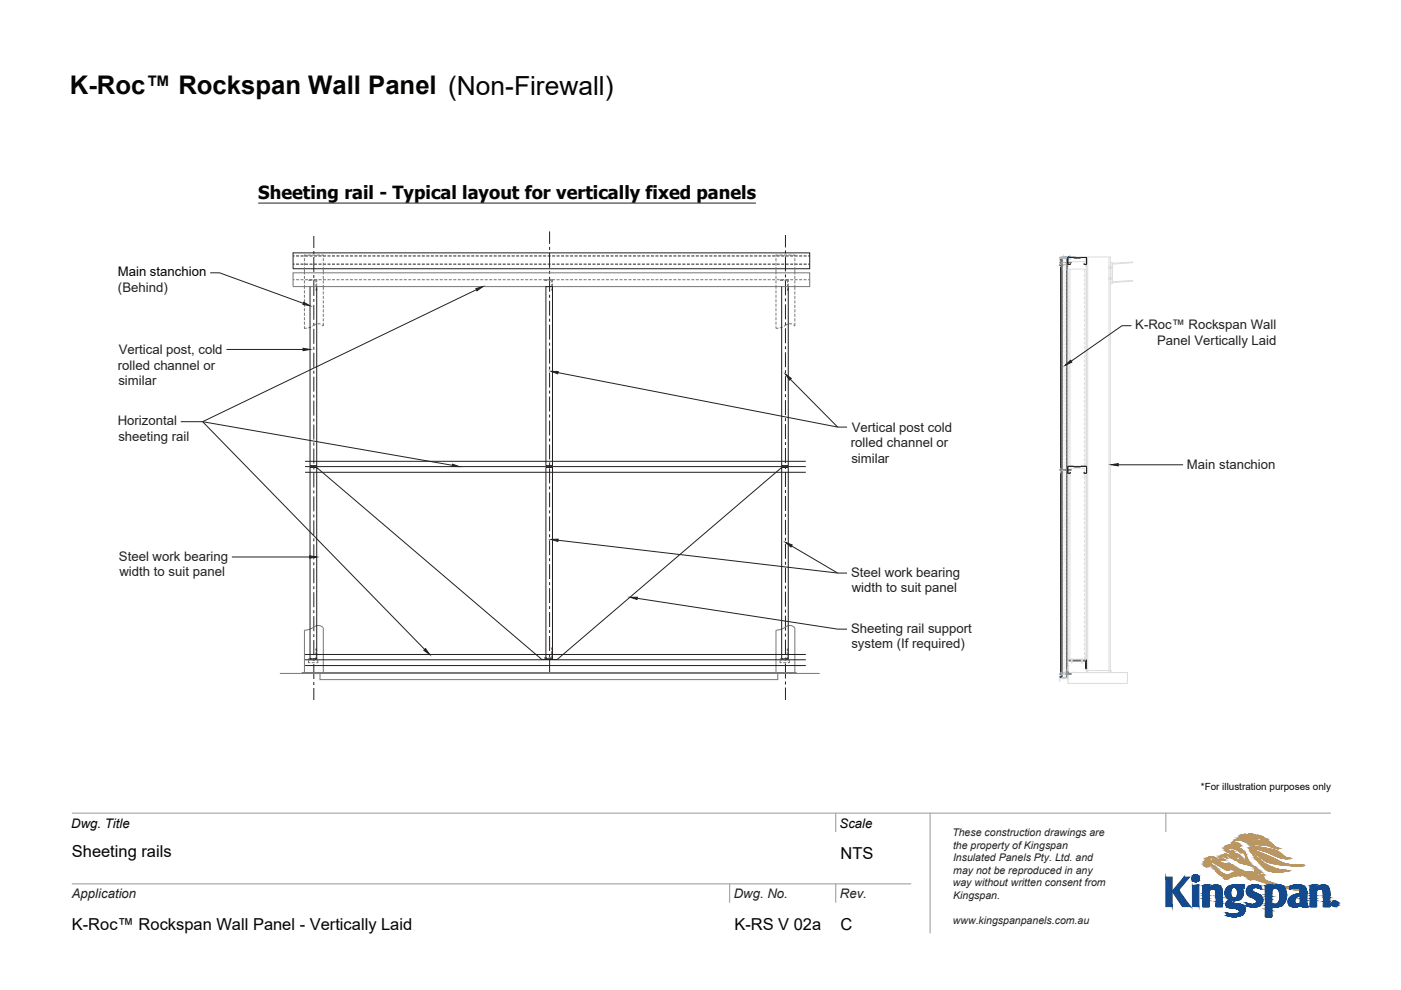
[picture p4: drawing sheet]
<svg xmlns="http://www.w3.org/2000/svg" width="297mm" height="210mm" viewBox="0 0 297 210" stroke-linecap="round" stroke-linejoin="round" font-family="sans-serif">
<defs><g id="words">
<text font-size="5.4" fill="#040503" x="14.8" y="19.9">K-Roc™ Rockspan Wall Panel (Non-Firewall)</text>
<text font-size="3.9" fill="#040503" x="54.7" y="42.3">Sheeting rail - Typical layout for vertically fixed panels</text>
<g font-size="3.5" fill="#040503">
<text x="15.2" y="181.7">Sheeting rails</text>
<text x="178.2" y="182.2">NTS</text>
<text x="15.2" y="197.2">K-Roc™ Rockspan Wall Panel - Vertically Laid</text>
<text x="155.7" y="197.2">K-RS V 02a</text>
<text x="178.2" y="197.2">C</text>
</g>
<g font-size="2.8" fill="#040503">
<text x="25" y="58.6">Main stanchion</text>
<text x="15.1" y="175.5">Dwg. Title</text>
<text x="178" y="175.6">Scale</text>
</g>
<g font-size="2.8" fill="#231f20">
<text x="25" y="62">(Behind)</text>
<text x="240.7" y="69.8">K-Roc™ Rockspan Wall</text>
<text x="25.2" y="75.1">Vertical post, cold</text>
<text x="245.3" y="73.1">Panel Vertically Laid</text>
<text x="25" y="78.4">rolled channel or</text>
<text x="25.1" y="81.8">similar</text>
<text x="25" y="90.1">Horizontal</text>
<text x="25.1" y="93.5">sheeting rail</text>
<text x="180.4" y="94.9">rolled channel or</text>
<text x="180.6" y="91.6">Vertical post cold</text>
<text x="180.5" y="98.2">similar</text>
<text x="251.7" y="99.6">Main stanchion</text>
<text x="25.2" y="118.9">Steel work bearing</text>
<text x="25.3" y="122.2">width to suit panel</text>
<text x="180.5" y="122.3">Steel work bearing</text>
<text x="180.6" y="125.6">width to suit panel</text>
<text x="180.5" y="134.2">Sheeting rail support</text>
<text x="180.5" y="137.5">system (If required)</text>
<text x="15.2" y="190.5">Application</text>
<text x="155.6" y="190.5">Dwg. No.</text>
<text x="178.1" y="190.5">Rev.</text>
</g>
<g font-size="2.2" fill="#231f20">
<text x="201.9" y="177.3">These construction drawings are</text>
<text x="202.1" y="180">the property of Kingspan</text>
<text x="202.1" y="182.6">Insulated Panels Pty. Ltd. and</text>
<text x="202.1" y="185.3">may not be reproduced in any</text>
<text x="202" y="188">way without written consent from</text>
<text x="202.1" y="190.7">Kingspan.</text>
<text x="202" y="196">www.kingspanpanels.com.au</text>
</g>
<text font-size="2.1" fill="#040503" x="254.6" y="167.5">*For illustration purposes only</text>
</g></defs>
<g fill="#dea46c">
<path d="M226.4 142.2v.4zM226.4 142.2v.4z"/>
<path d="M226.4 142.2v.4zM226.4 142.2v.4z"/>
</g>
<path d="M226.4 142.2v.4z" fill="#3853a3"/>
<g fill="#dea46c">
<path d="M226.4 55.8v.4zM226.4 55.8v.4z"/>
<path d="M226.4 55.8v.4zM226.4 55.8v.4z"/>
</g>
<path d="M226.4 55.8v.4z" fill="#3853a3"/>
<g fill="#c6c5c5">
<path d="M225 55.2l-.1 .2z"/>
<path d="M225.6 54.7l-.3 .3z"/>
<path d="M225 55.5l-.1 .2z"/>
<path d="M225.5 55l-.3 .4z"/>
<path d="M225.9 54.7l-.3 .2z"/>
<path d="M225.4 55.4l-.2 .3z"/>
<path d="M225.9 54.9l-.4 .4z"/>
<path d="M226 54.8l.1-.1z"/>
<path d="M225.3 55.8l-.2 .2z"/>
<path d="M225.8 55.3l-.4 .3z"/>
<path d="M226.2 54.9l-.3 .3z"/>
<path d="M225 56.3l-.1 .2z"/>
<path d="M225.6 55.8l-.3 .2z"/>
<path d="M226.1 55.2l-.3 .3z"/>
<path d="M226.4 55l-.1 .1z"/>
<path d="M225 56.6l-.1 .1z"/>
<path d="M225.9 55.8l-.2 .1z"/>
<path d="M226.3 55.4l.1-.1z"/>
<path d="M224.9 57l.1-.1z"/>
<path d="M225.1 56.7l.4-.3z"/>
<path d="M226.4 55.5l-.1 .1z"/>
<path d="M225.4 56.8l-.3 .2z"/>
<path d="M225.8 56.3l-.3 .4z"/>
<path d="M226 56.1l.1-.1z"/>
<path d="M225.7 56.7l-.3 .3z"/>
<path d="M225.9 56.6l.2-.3z"/>
<path d="M225.1 57.7l-.2 .1z"/>
<path d="M225.6 57.1l-.3 .3z"/>
<path d="M226.1 56.6l-.3 .3z"/>
<path d="M226.4 56.3l-.1 .1z"/>
<path d="M224.9 58.1l.2-.2z"/>
<path d="M225.5 57.4l-.3 .4z"/>
<path d="M226 57l-.3 .3z"/>
<path d="M226.4 56.6l-.2 .2z"/>
<path d="M225 58.3l-.1 .1z"/>
<path d="M225.4 57.8l-.3 .3z"/>
<path d="M225.9 57.3l-.3 .4z"/>
<path d="M225.1 58.4l.2-.2z"/>
<path d="M225.8 57.7l-.3 .3z"/>
<path d="M226.2 57.3l-.3 .3z"/>
<path d="M225.4 58.4l.3-.3z"/>
<path d="M226.2 57.6l-.4 .3z"/>
<path d="M225 59l-.1 .2z"/>
<path d="M225.6 58.4l-.3 .4z"/>
<path d="M225.7 58.3l.4-.3z"/>
<path d="M226.4 57.7l-.1 .1z"/>
<path d="M225 59.3l-.1 .1z"/>
<path d="M225.5 58.8l-.3 .3z"/>
<path d="M225.6 58.7l.4-.4z"/>
<path d="M226.4 58l-.1 .1z"/>
<path d="M225.4 59.2l-.3 .3z"/>
<path d="M225.9 58.7l-.4 .4z"/>
<path d="M225.8 59.1l-.4 .3z"/>
<path d="M226.1 58.7l-.2 .2z"/>
<path d="M225.7 59.5l-.4 .3z"/>
<path d="M226.1 59l-.3 .3z"/>
<path d="M226.3 58.8h.1z"/>
<path d="M225 60.3l-.1 .2z"/>
<path d="M225.6 59.8l-.4 .4z"/>
<path d="M226 59.3l-.3 .4z"/>
<path d="M226.4 59l-.1 .1z"/>
<path d="M224.9 60.8l.1-.1z"/>
<path d="M225.5 60.2l-.4 .3z"/>
<path d="M225.9 59.7l-.3 .3z"/>
<path d="M225.4 60.6l-.3 .2z"/>
<path d="M225.8 60.1l-.3 .3z"/>
<path d="M225.3 60.9l-.2 .2z"/>
<path d="M225.4 60.8l.3-.4z"/>
<path d="M226.2 60l-.3 .3z"/>
<path d="M224.9 61.6l.1-.2z"/>
<path d="M225.6 60.8l-.3 .4z"/>
<path d="M225.8 60.7l.3-.3z"/>
<path d="M226.4 60.1l-.1 .1z"/>
<path d="M225.1 61.7l-.2 .2z"/>
<path d="M225.5 61.2l-.3 .3z"/>
<path d="M226 60.7l-.3 .4z"/>
<path d="M226.3 60.5l.1-.1z"/>
<path d="M224.9 62.1l.1-.1z"/>
<path d="M225.4 61.6l-.3 .3z"/>
<path d="M225.9 61.1l-.3 .3z"/>
<path d="M225.1 62.2l.2-.3z"/>
<path d="M225.8 61.5l-.3 .3z"/>
<path d="M226.2 61.1l-.3 .2z"/>
<path d="M225.7 61.8l-.3 .4z"/>
<path d="M225.8 61.7l.4-.3z"/>
<path d="M225.1 62.8l-.2 .1z"/>
<path d="M225.6 62.2l-.3 .3z"/>
<path d="M226.1 61.7l-.4 .4z"/>
<path d="M226.4 61.5l-.2 .1z"/>
<path d="M224.9 63.2l.1-.1z"/>
<path d="M225.5 62.6l-.3 .3z"/>
<path d="M226 62.1l-.4 .3z"/>
<path d="M226.4 61.7l-.2 .2z"/>
<path d="M225.4 62.9l-.3 .4z"/>
<path d="M225.5 62.8l.4-.3z"/>
<path d="M225.3 63.3l-.2 .2z"/>
<path d="M225.8 62.8l-.4 .4z"/>
<path d="M225.9 62.7l.3-.2z"/>
<path d="M225 63.8l-.1 .2z"/>
<path d="M225.7 63.2l-.4 .4z"/>
<path d="M226.1 62.8l-.3 .3z"/>
<path d="M226.3 62.6l.1-.1z"/>
<path d="M225 64.1l-.1 .2z"/>
<path d="M225.6 63.6l-.4 .3z"/>
<path d="M226 63.1l-.3 .4z"/>
<path d="M226.4 62.8l-.1 .1z"/>
<path d="M225 64.4l-.1 .2z"/>
<path d="M225.5 64l-.4 .3z"/>
<path d="M225.9 63.5l-.3 .3z"/>
<path d="M225.4 64.3l-.3 .3z"/>
<path d="M225.8 63.9l-.3 .3z"/>
<path d="M226.2 63.5l-.2 .2z"/>
<path d="M225.7 64.2l-.3 .4z"/>
<path d="M226.2 63.8l-.3 .3z"/>
<path d="M225.6 64.6l-.3 .3z"/>
<path d="M226.1 64.1l-.3 .4z"/>
<path d="M226.4 63.9l-.1 .1z"/>
<path d="M225 65.5l-.1 .1z"/>
<path d="M225.5 65l-.3 .3z"/>
<path d="M226 64.5l-.3 .3z"/>
<path d="M226.4 64.2l-.1 .1z"/>
<path d="M225 65.8l-.1 .1z"/>
<path d="M225.4 65.3l-.3 .4z"/>
<path d="M225.9 64.9l-.3 .3z"/>
<path d="M225.3 65.7l-.2 .3z"/>
<path d="M225.8 65.2l-.3 .4z"/>
<path d="M226.2 64.9l-.3 .2z"/>
<path d="M225.7 65.6l-.3 .4z"/>
<path d="M225.8 65.5l.4-.3z"/>
<path d="M225.1 66.5l-.2 .2z"/>
<path d="M225.6 66l-.3 .3z"/>
<path d="M226.1 65.5l-.4 .3z"/>
<path d="M226.4 65.2l-.1 .1z"/>
<path d="M225 66.8l-.1 .2z"/>
<path d="M225.5 66.4l-.3 .3z"/>
<path d="M226 65.9l-.4 .3z"/>
<path d="M226.2 65.6l.2-.1z"/>
<path d="M225.4 66.7l-.3 .3z"/>
<path d="M225.5 66.6l.4-.4z"/>
<path d="M225.8 66.6l-.4 .4z"/>
<path d="M226.2 66.2l-.3 .3z"/>
<path d="M225.7 67l-.4 .3z"/>
<path d="M225.8 66.9l.3-.4z"/>
<path d="M225 67.9l-.1 .1z"/>
<path d="M225.6 67.4l-.4 .3z"/>
<path d="M225.7 67.2l.3-.3z"/>
<path d="M226.3 66.7l.1-.1z"/>
<path d="M225 68.2l-.1 .1z"/>
<path d="M225.5 67.7l-.4 .4z"/>
<path d="M225.9 67.3l-.3 .3z"/>
<path d="M225.4 68.1l-.3 .3z"/>
<path d="M225.8 67.6l-.3 .4z"/>
<path d="M226.2 67.3l-.2 .2z"/>
<path d="M225.7 68l-.3 .3z"/>
<path d="M225.9 67.9l.3-.3z"/>
<path d="M224.9 69.1l.1-.1z"/>
<path d="M225.6 68.4l-.3 .3z"/>
<path d="M226.1 67.9l-.3 .3z"/>
<path d="M226.4 67.6l-.1 .2z"/>
<path d="M225 69.2l-.1 .2z"/>
<path d="M225.5 68.7l-.3 .4z"/>
<path d="M225.7 68.6l.3-.3z"/>
<path d="M226.4 67.9l-.1 .1z"/>
<path d="M224.9 69.7l.1-.1z"/>
<path d="M225.4 69.1l-.3 .3z"/>
<path d="M225.6 69l.3-.4z"/>
<path d="M225.3 69.5l-.2 .2z"/>
<path d="M225.5 69.3l.3-.3z"/>
<path d="M226.2 68.6l-.3 .3z"/>
<path d="M225.7 69.4l-.3 .3z"/>
<path d="M225.8 69.3l.4-.4z"/>
<path d="M225 70.3l-.1 .2z"/>
<path d="M225.3 70.1l.3-.3z"/>
<path d="M226.1 69.3l-.4 .3z"/>
<path d="M226.3 69.1l.1-.1z"/>
<path d="M225 70.6l-.1 .2z"/>
<path d="M225.5 70.1l-.3 .4z"/>
<path d="M226 69.7l-.4 .3z"/>
<path d="M226.3 69.4l.1-.1z"/>
<path d="M225.1 70.8l.3-.3z"/>
<path d="M225.9 70l-.4 .4z"/>
<path d="M225.8 70.4l-.4 .3z"/>
<path d="M225.9 70.2l.3-.2z"/>
<path d="M225.7 70.8l-.4 .3z"/>
<path d="M226.1 70.3l-.3 .3z"/>
<path d="M226.4 70.1l-.1 .1z"/>
<path d="M225 71.7l-.1 .1z"/>
<path d="M225.6 71.1l-.4 .4z"/>
<path d="M225.7 71l.3-.3z"/>
<path d="M226.2 70.5l.2-.1z"/>
<path d="M224.9 72.1l.1-.1z"/>
<path d="M225.5 71.5l-.4 .3z"/>
<path d="M225.6 71.4l.3-.4z"/>
<path d="M225.4 71.9l-.3 .2z"/>
<path d="M225.8 71.4l-.3 .3z"/>
<path d="M226.2 71.1l-.2 .2z"/>
<path d="M225.7 71.8l-.3 .3z"/>
<path d="M226.1 71.4l-.2 .2z"/>
<path d="M224.9 72.9l.2-.2z"/>
<path d="M225.3 72.5l.3-.3z"/>
<path d="M226.1 71.7l-.3 .3z"/>
<path d="M226.4 71.4l-.1 .1z"/>
<path d="M225 73l-.1 .2z"/>
<path d="M225.5 72.5l-.3 .4z"/>
<path d="M226 72l-.3 .4z"/>
<path d="M226.4 71.7l-.1 .1z"/>
<path d="M225 73.4h-.1z"/>
<path d="M225.1 73.2l.3-.3z"/>
<path d="M225.9 72.4l-.3 .3z"/>
<path d="M225.3 73.3l-.2 .2z"/>
<path d="M225.8 72.8l-.3 .3z"/>
<path d="M226.2 72.4l-.3 .2z"/>
<path d="M225.7 73.1l-.3 .4z"/>
<path d="M226.2 72.7l-.4 .3z"/>
<path d="M225 74.1l-.1 .1z"/>
<path d="M225.6 73.5l-.3 .4z"/>
<path d="M225.7 73.4l.4-.4z"/>
<path d="M226.4 72.8l-.1 .1z"/>
<path d="M225 74.4l-.1 .1z"/>
<path d="M225.5 73.9l-.3 .3z"/>
<path d="M226 73.4l-.4 .4z"/>
<path d="M226.3 73.1l.1-.1z"/>
<path d="M225.4 74.3l-.3 .3z"/>
<path d="M225.9 73.8l-.4 .3z"/>
<path d="M225.8 74.2l-.4 .3z"/>
<path d="M226.1 73.8l-.2 .2z"/>
<path d="M225.7 74.5l-.4 .4z"/>
<path d="M226.1 74.1l-.3 .3z"/>
<path d="M226.4 73.8l-.1 .1z"/>
<path d="M225 75.4l-.1 .2z"/>
<path d="M225.6 74.9l-.4 .3z"/>
<path d="M226 74.4l-.3 .4z"/>
<path d="M226.2 74.2l.2-.1z"/>
<path d="M224.9 75.9l.1-.2z"/>
<path d="M225.5 75.3l-.4 .3z"/>
<path d="M225.6 75.1l.3-.3z"/>
<path d="M225.4 75.6l-.3 .3z"/>
<path d="M225.8 75.2l-.3 .3z"/>
<path d="M226.2 74.9l-.2 .1z"/>
<path d="M225.7 75.5l-.3 .4z"/>
<path d="M226.2 75.1l-.3 .3z"/>
<path d="M225.1 76.5l-.2 .2z"/>
<path d="M225.6 75.9l-.3 .4z"/>
<path d="M225.8 75.8l.3-.4z"/>
<path d="M226.4 75.2l-.1 .1z"/>
<path d="M224.9 76.9l.2-.1z"/>
<path d="M225.5 76.3l-.3 .3z"/>
<path d="M226 75.8l-.3 .4z"/>
<path d="M226.4 75.5l-.2 .1z"/>
<path d="M225 77.1l-.1 .1z"/>
<path d="M225.4 76.7l-.3 .3z"/>
<path d="M225.9 76.2l-.3 .3z"/>
<path d="M225.1 77.3l.2-.3z"/>
<path d="M225.8 76.6l-.3 .3z"/>
<path d="M225.9 76.4l.3-.2z"/>
<path d="M225.7 76.9l-.3 .4z"/>
<path d="M226.2 76.5l-.4 .3z"/>
<path d="M225 77.8l-.1 .2z"/>
<path d="M225.6 77.3l-.3 .3z"/>
<path d="M226.1 76.8l-.4 .4z"/>
<path d="M226.4 76.5l-.1 .1z"/>
<path d="M225 78.1l-.1 .2z"/>
<path d="M225.5 77.7l-.3 .3z"/>
<path d="M225.6 77.5l.4-.3z"/>
<path d="M226.4 76.8l-.2 .2z"/>
<path d="M225.4 78l-.3 .3z"/>
<path d="M225.9 77.6l-.4 .3z"/>
<path d="M225.8 77.9l-.4 .4z"/>
<path d="M226.2 77.5l-.3 .3z"/>
<path d="M225.7 78.3l-.4 .3z"/>
<path d="M226.1 77.8l-.3 .4z"/>
<path d="M226.3 77.7l.1-.1z"/>
<path d="M225 79.2l-.1 .2z"/>
<path d="M225.6 78.7l-.4 .3z"/>
<path d="M226 78.2l-.3 .3z"/>
<path d="M226.4 77.9l-.1 .1z"/>
<path d="M224.9 79.6l.1-.1z"/>
<path d="M225.5 79.1l-.4 .3z"/>
<path d="M225.9 78.6l-.3 .3z"/>
<path d="M225.4 79.4l-.3 .2z"/>
<path d="M225.8 78.9l-.3 .4z"/>
<path d="M225.3 79.8l-.2 .2z"/>
<path d="M225.4 79.6l.3-.3z"/>
<path d="M226.2 78.9l-.3 .3z"/>
<path d="M225.6 79.7l-.3 .3z"/>
<path d="M225.8 79.6l.3-.4z"/>
<path d="M226.4 79l-.1 .1z"/>
<path d="M224.9 80.7l.1-.1z"/>
<path d="M225.5 80l-.3 .4z"/>
<path d="M226 79.6l-.3 .3z"/>
<path d="M226.4 79.2l-.1 .1z"/>
<path d="M225 80.9l-.1 .1z"/>
<path d="M225.4 80.4l-.3 .4z"/>
<path d="M225.9 80l-.3 .3z"/>
<path d="M225.1 81l.2-.2z"/>
<path d="M225.8 80.3l-.3 .4z"/>
<path d="M226.2 80l-.3 .2z"/>
<path d="M225.7 80.7l-.3 .3z"/>
<path d="M225.8 80.6l.4-.4z"/>
<path d="M225.1 81.6l-.2 .2z"/>
<path d="M225.6 81.1l-.3 .3z"/>
<path d="M226.1 80.6l-.4 .3z"/>
<path d="M226.4 80.3l-.2 .2z"/>
<path d="M225 81.9l-.1 .2z"/>
<path d="M225.5 81.4l-.3 .4z"/>
<path d="M226 81l-.4 .3z"/>
<path d="M226.4 80.6l-.1 .1z"/>
<path d="M225.4 81.8l-.3 .3z"/>
<path d="M225.5 81.7l.4-.4z"/>
<path d="M225.8 81.7l-.4 .3z"/>
<path d="M225.9 81.6l.3-.3z"/>
<path d="M225.7 82.1l-.4 .3z"/>
<path d="M226.1 81.6l-.3 .4z"/>
<path d="M226.4 81.4l-.1 .1z"/>
<path d="M225 83l-.1 .1z"/>
<path d="M225.6 82.4l-.4 .4z"/>
<path d="M226 82l-.3 .3z"/>
<path d="M226.4 81.7l-.1 .1z"/>
<path d="M224.9 83.4l.1-.1z"/>
<path d="M225.5 82.8l-.4 .4z"/>
<path d="M225.9 82.4l-.3 .3z"/>
<path d="M225.4 83.2l-.3 .2z"/>
<path d="M225.8 82.7l-.3 .4z"/>
<path d="M226.2 82.4l-.2 .2z"/>
<path d="M225.7 83.1l-.3 .3z"/>
<path d="M226.2 82.7l-.3 .2z"/>
<path d="M225.6 83.5l-.3 .3z"/>
<path d="M226.1 83l-.3 .3z"/>
<path d="M226.4 82.7l-.1 .1z"/>
<path d="M225.1 84.3l-.2 .2z"/>
<path d="M225.5 83.8l-.3 .4z"/>
<path d="M226 83.3l-.3 .4z"/>
<path d="M226.4 83l-.1 .1z"/>
<path d="M225 84.7l-.1 .1z"/>
<path d="M225.4 84.2l-.3 .3z"/>
<path d="M225.9 83.7l-.3 .4z"/>
<path d="M225.3 84.6l-.2 .2z"/>
<path d="M225.8 84.1l-.3 .3z"/>
<path d="M226.2 83.7l-.3 .3z"/>
<path d="M225.7 84.5l-.3 .3z"/>
<path d="M225.8 84.3l.4-.3z"/>
<path d="M225.1 85.4l-.2 .2z"/>
<path d="M225.6 84.8l-.3 .4z"/>
<path d="M226.1 84.4l-.4 .3z"/>
<path d="M226.4 84.1l-.1 .1z"/>
<path d="M225 85.7l-.1 .1z"/>
<path d="M225.5 85.2l-.3 .3z"/>
<path d="M225.6 85.1l.4-.4z"/>
<path d="M226.2 84.5l.2-.1z"/>
<path d="M225.4 85.6l-.3 .3z"/>
<path d="M225.9 85.1l-.4 .3z"/>
<path d="M225.8 85.5l-.4 .3z"/>
<path d="M226.1 85.1l-.2 .2z"/>
<path d="M225.7 85.8l-.4 .4z"/>
<path d="M226.1 85.4l-.3 .3z"/>
<path d="M225 86.7l-.1 .2z"/>
<path d="M225.6 86.2l-.4 .4z"/>
<path d="M225.7 86.1l.3-.4z"/>
<path d="M226.4 85.4l-.1 .1z"/>
<path d="M225 87.1l-.1 .1z"/>
<path d="M225.5 86.6l-.4 .3z"/>
<path d="M225.9 86.1l-.3 .4z"/>
<path d="M225.4 87l-.3 .2z"/>
<path d="M225.8 86.5l-.3 .3z"/>
<path d="M226.2 86.2l-.2 .2z"/>
<path d="M225.7 86.9l-.3 .3z"/>
<path d="M225.9 86.7l.3-.3z"/>
<path d="M224.9 88l.1-.1z"/>
<path d="M225.6 87.2l-.3 .4z"/>
<path d="M226.1 86.8l-.3 .3z"/>
<path d="M226.4 86.5l-.1 .1z"/>
<path d="M225 88.1l-.1 .2z"/>
<path d="M225.5 87.6l-.3 .3z"/>
<path d="M226 87.1l-.3 .4z"/>
<path d="M226.4 86.8l-.1 .1z"/>
<path d="M225 88.4l-.1 .1z"/>
<path d="M225.1 88.3l.3-.3z"/>
<path d="M225.9 87.5l-.3 .3z"/>
<path d="M225.3 88.3l-.2 .3z"/>
<path d="M225.5 88.2l.3-.3z"/>
<path d="M226.2 87.5l-.3 .2z"/>
<path d="M225.7 88.2l-.3 .4z"/>
<path d="M225.8 88.1l.4-.3z"/>
<path d="M225 89.2l-.1 .1z"/>
<path d="M225.3 88.9l.3-.3z"/>
<path d="M225.7 88.5l.4-.4z"/>
<path d="M226.3 88l.1-.1z"/>
<path d="M225 89.4l-.1 .2z"/>
<path d="M225.5 89l-.3 .3z"/>
<path d="M226 88.5l-.4 .3z"/>
<path d="M226.3 88.2l.1-.1z"/>
<path d="M225.1 89.7l.3-.3z"/>
<path d="M225.9 88.9l-.4 .3z"/>
<path d="M225.8 89.3l-.4 .3z"/>
<path d="M225.9 89.1l.3-.2z"/>
<path d="M225.7 89.6l-.4 .4z"/>
<path d="M226.1 89.2l-.3 .3z"/>
<path d="M226.4 88.9l-.1 .1z"/>
<path d="M225 90.5l-.1 .2z"/>
<path d="M225.6 90l-.4 .3z"/>
<path d="M225.7 89.8l.3-.3z"/>
<path d="M226.2 89.3l.2-.1z"/>
<path d="M224.9 90.9l.1-.1z"/>
<path d="M225.5 90.4l-.4 .3z"/>
<path d="M225.6 90.2l.3-.3z"/>
<path d="M225.4 90.7l-.3 .3z"/>
<path d="M225.5 90.6l.3-.3z"/>
<path d="M226.2 89.9l-.2 .2z"/>
<path d="M225.7 90.6l-.3 .4z"/>
<path d="M226.2 90.2l-.3 .3z"/>
<path d="M224.9 91.7l.2-.1z"/>
<path d="M225.3 91.3l.3-.3z"/>
<path d="M226.1 90.5l-.3 .4z"/>
<path d="M226.4 90.3l-.1 .1z"/>
<path d="M225 91.9l-.1 .1z"/>
<path d="M225.5 91.4l-.3 .3z"/>
<path d="M226 90.9l-.3 .3z"/>
<path d="M226.4 90.5l-.1 .1z"/>
<path d="M224.9 92.3l.1-.1z"/>
<path d="M225.1 92.1l.3-.4z"/>
<path d="M225.9 91.3l-.3 .3z"/>
<path d="M225.1 92.4l.2-.3z"/>
<path d="M225.8 91.6l-.3 .4z"/>
<path d="M226.2 91.3l-.3 .2z"/>
<path d="M225.4 92.3l.3-.3z"/>
<path d="M226.2 91.5l-.4 .4z"/>
<path d="M225 92.9l-.1 .2z"/>
<path d="M225.6 92.4l-.3 .3z"/>
<path d="M225.7 92.2l.4-.3z"/>
<path d="M226.4 91.6l-.1 .1z"/>
<path d="M225 93.2l-.1 .2z"/>
<path d="M225.5 92.7l-.3 .4z"/>
<path d="M226 92.3l-.4 .3z"/>
<path d="M226.4 91.9l-.1 .1z"/>
<path d="M225.4 93.1l-.3 .3z"/>
<path d="M225.9 92.6l-.4 .4z"/>
<path d="M225.8 93l-.4 .4z"/>
<path d="M226.1 92.7l-.2 .2z"/>
<path d="M225.7 93.4l-.4 .3z"/>
<path d="M226.1 92.9l-.3 .4z"/>
<path d="M226.4 92.7l-.1 .1z"/>
<path d="M225 94.3l-.1 .2z"/>
<path d="M225.6 93.8l-.4 .3z"/>
<path d="M226 93.3l-.3 .3z"/>
<path d="M226.2 93.1l.2-.1z"/>
<path d="M224.9 94.7l.1-.1z"/>
<path d="M225.5 94.1l-.4 .4z"/>
<path d="M225.9 93.7l-.3 .3z"/>
<path d="M225.4 94.5l-.3 .3z"/>
<path d="M225.8 94l-.3 .4z"/>
<path d="M226.2 93.7l-.2 .2z"/>
<path d="M225.7 94.4l-.3 .3z"/>
<path d="M226.1 94l-.2 .3z"/>
<path d="M225.1 95.4l-.2 .1z"/>
<path d="M225.6 94.8l-.3 .3z"/>
<path d="M225.8 94.6l.3-.3z"/>
<path d="M226.4 94.1l-.1 .1z"/>
<path d="M224.9 95.8l.2-.2z"/>
<path d="M225.5 95.1l-.3 .4z"/>
<path d="M226 94.7l-.3 .3z"/>
<path d="M226.4 94.3l-.2 .2z"/>
<path d="M224.9 96.1l.1-.1z"/>
<path d="M225.4 95.5l-.3 .4z"/>
<path d="M225.9 95l-.3 .4z"/>
<path d="M225.1 96.1l.2-.2z"/>
<path d="M225.8 95.4l-.3 .3z"/>
<path d="M225.9 95.3l.3-.2z"/>
<path d="M225.7 95.8l-.3 .3z"/>
<path d="M226.2 95.3l-.4 .3z"/>
<path d="M225 96.7l-.1 .2z"/>
<path d="M225.6 96.2l-.3 .3z"/>
<path d="M226.1 95.7l-.4 .3z"/>
<path d="M226.4 95.4l-.1 .1z"/>
<path d="M225 97l-.1 .1z"/>
<path d="M225.5 96.5l-.3 .3z"/>
<path d="M226 96l-.4 .4z"/>
<path d="M226.4 95.7l-.1 .1z"/>
<path d="M225.4 96.9l-.3 .3z"/>
<path d="M225.9 96.4l-.4 .4z"/>
<path d="M225.8 96.8l-.4 .3z"/>
<path d="M225.9 96.7l.3-.3z"/>
<path d="M225.7 97.2l-.4 .3z"/>
<path d="M226.1 96.7l-.3 .3z"/>
<path d="M226.4 96.5l-.1 .1z"/>
<path d="M225 98l-.1 .2z"/>
<path d="M225.6 97.5l-.4 .4z"/>
<path d="M226 97.1l-.3 .3z"/>
<path d="M226.4 96.7l-.1 .1z"/>
<path d="M224.9 98.5l.1-.1z"/>
<path d="M225.5 97.9l-.4 .3z"/>
<path d="M225.9 97.4l-.3 .4z"/>
<path d="M225.1 98.5l.3-.2z"/>
<path d="M225.8 97.8l-.3 .3z"/>
<path d="M225.3 98.6l-.2 .2z"/>
<path d="M225.7 98.2l-.3 .3z"/>
<path d="M226.2 97.7l-.3 .3z"/>
<path d="M225.6 98.5l-.3 .4z"/>
<path d="M226.1 98.1l-.3 .3z"/>
<path d="M226.4 97.8l-.1 .1z"/>
<path d="M225.1 99.4l-.2 .2z"/>
<path d="M225.5 98.9l-.3 .3z"/>
<path d="M226 98.4l-.3 .4z"/>
<path d="M226.4 98.1l-.1 .1z"/>
<path d="M225 99.7l-.1 .1z"/>
<path d="M225.4 99.3l-.3 .3z"/>
<path d="M225.9 98.8l-.3 .4z"/>
<path d="M225.1 99.9l.2-.3z"/>
<path d="M225.8 99.2l-.3 .3z"/>
<path d="M226.2 98.8l-.3 .3z"/>
<path d="M225.7 99.6l-.3 .3z"/>
<path d="M225.8 99.4l.4-.3z"/>
<path d="M225.1 100.5l-.2 .2z"/>
<path d="M225.6 99.9l-.3 .4z"/>
<path d="M226.1 99.5l-.4 .3z"/>
<path d="M226.4 99.2l-.1 .1z"/>
<path d="M224.9 100.9l.1-.1z"/>
<path d="M225.5 100.3l-.3 .3z"/>
<path d="M226 99.8l-.4 .4z"/>
<path d="M226.4 99.4l-.1 .1z"/>
<path d="M225.4 100.7l-.3 .3z"/>
<path d="M225.9 100.2l-.4 .3z"/>
<path d="M225.8 100.6l-.4 .3z"/>
<path d="M226.2 100.2l-.3 .2z"/>
<path d="M225.7 100.9l-.4 .4z"/>
<path d="M226.1 100.5l-.3 .3z"/>
<path d="M226.4 100.2l-.1 .1z"/>
<path d="M225 101.8l-.1 .2z"/>
<path d="M225.6 101.3l-.4 .3z"/>
<path d="M226 100.8l-.3 .4z"/>
<path d="M226.4 100.5l-.1 .1z"/>
<path d="M225 102.1l-.1 .2z"/>
<path d="M225.5 101.7l-.4 .3z"/>
<path d="M225.9 101.2l-.3 .3z"/>
<path d="M225.4 102l-.3 .3z"/>
<path d="M225.8 101.6l-.3 .3z"/>
<path d="M226.2 101.3l-.2 .1z"/>
<path d="M225.7 102l-.3 .3z"/>
<path d="M226.2 101.5l-.3 .3z"/>
<path d="M225.6 102.3l-.3 .3z"/>
<path d="M226.1 101.8l-.3 .4z"/>
<path d="M226.4 101.6l-.1 .1z"/>
<path d="M225.1 103.2l-.2 .1z"/>
<path d="M225.5 102.7l-.3 .3z"/>
<path d="M226 102.2l-.3 .3z"/>
<path d="M226.4 101.9l-.1 .1z"/>
<path d="M225 103.5l-.1 .1z"/>
<path d="M225.4 103.1l-.3 .3z"/>
<path d="M225.9 102.6l-.3 .3z"/>
<path d="M225.3 103.4l-.2 .3z"/>
<path d="M225.8 102.9l-.3 .4z"/>
<path d="M225.9 102.8l.3-.2z"/>
<path d="M225.7 103.3l-.3 .4z"/>
<path d="M225.8 103.2l.4-.3z"/>
<path d="M225.1 104.3l-.2 .1z"/>
<path d="M225.6 103.7l-.3 .3z"/>
<path d="M226.1 103.2l-.4 .4z"/>
<path d="M226.4 102.9l-.1 .2z"/>
<path d="M225 104.5l-.1 .2z"/>
<path d="M225.5 104.1l-.3 .3z"/>
<path d="M225.6 103.9l.4-.3z"/>
<path d="M226.2 103.4l.2-.2z"/>
<path d="M225.4 104.4l-.3 .3z"/>
<path d="M225.9 104l-.4 .3z"/>
<path d="M225.1 105l.2-.2z"/>
<path d="M225.4 104.7l.4-.4z"/>
<path d="M226.2 103.9l-.3 .3z"/>
<path d="M225.7 104.7l-.4 .3z"/>
<path d="M226.1 104.3l-.3 .3z"/>
<path d="M225 105.6l-.1 .2z"/>
<path d="M225.6 105.1l-.4 .3z"/>
<path d="M225.7 104.9l.3-.3z"/>
<path d="M226.4 104.3l-.1 .1z"/>
<path d="M225 105.9l-.1 .1z"/>
<path d="M225.5 105.4l-.4 .4z"/>
<path d="M225.9 105l-.3 .3z"/>
<path d="M225.4 105.8l-.3 .3z"/>
<path d="M225.8 105.3l-.3 .4z"/>
<path d="M226.2 105l-.2 .2z"/>
<path d="M225.7 105.7l-.3 .4z"/>
<path d="M225.9 105.6l.3-.3z"/>
<path d="M224.9 106.8l.1-.1z"/>
<path d="M225.6 106.1l-.3 .3z"/>
<path d="M226.1 105.6l-.3 .4z"/>
<path d="M226.4 105.4l-.1 .1z"/>
<path d="M225 106.9l-.1 .2z"/>
<path d="M225.5 106.5l-.3 .3z"/>
<path d="M226 106l-.3 .3z"/>
<path d="M226.4 105.6l-.1 .1z"/>
<path d="M225 107.3l-.1 .1z"/>
<path d="M225.4 106.8l-.3 .4z"/>
<path d="M225.9 106.4l-.3 .3z"/>
<path d="M225.1 107.4l.2-.2z"/>
<path d="M225.5 107.1l.3-.4z"/>
<path d="M226.2 106.4l-.3 .2z"/>
<path d="M225.7 107.1l-.3 .3z"/>
<path d="M226.2 106.6l-.4 .4z"/>
<path d="M225 108l-.1 .2z"/>
<path d="M225.3 107.8l.3-.3z"/>
<path d="M226.1 107l-.4 .3z"/>
<path d="M226.4 106.7l-.1 .1z"/>
<path d="M225 108.3l-.1 .2z"/>
<path d="M225.5 107.8l-.3 .4z"/>
<path d="M226 107.4l-.4 .3z"/>
<path d="M226.3 107.1l.1-.1z"/>
<path d="M225.1 108.5l.3-.3z"/>
<path d="M225.9 107.7l-.4 .4z"/>
<path d="M226.2 107.4l-.2 .2z"/>
<path d="M225.8 108.1l-.4 .3z"/>
<path d="M225.9 108l.3-.3z"/>
<path d="M225.7 108.5l-.4 .3z"/>
<path d="M226.1 108l-.3 .3z"/>
<path d="M226.3 107.9l.1-.1z"/>
<path d="M225 109.4l-.1 .1z"/>
<path d="M225.6 108.8l-.4 .4z"/>
<path d="M225.7 108.7l.3-.3z"/>
<path d="M226.2 108.2l.2-.1z"/>
<path d="M224.9 109.8l.1-.1z"/>
<path d="M225.5 109.2l-.4 .3z"/>
<path d="M225.9 108.7l-.3 .4z"/>
<path d="M225.4 109.6l-.3 .3z"/>
<path d="M225.8 109.1l-.3 .3z"/>
<path d="M226.2 108.8l-.2 .2z"/>
<path d="M225.7 109.5l-.3 .3z"/>
<path d="M226.2 109.1l-.3 .3z"/>
<path d="M224.9 110.6l.2-.2z"/>
<path d="M225.3 110.2l.3-.3z"/>
<path d="M226.1 109.4l-.3 .3z"/>
<path d="M226.3 109.3l.1-.2z"/>
<path d="M225 110.7l-.1 .2z"/>
<path d="M225.5 110.2l-.3 .4z"/>
<path d="M226 109.8l-.3 .3z"/>
<path d="M226.4 109.4l-.1 .1z"/>
<path d="M224.9 111.2l.1-.1z"/>
<path d="M225.1 110.9l.3-.3z"/>
<path d="M225.9 110.1l-.3 .4z"/>
<path d="M225.3 111l-.2 .2z"/>
<path d="M225.8 110.5l-.3 .3z"/>
<path d="M226.2 110.1l-.3 .3z"/>
<path d="M225.7 110.9l-.3 .3z"/>
<path d="M226.2 110.4l-.4 .3z"/>
<path d="M225 111.8l-.1 .2z"/>
<path d="M225.6 111.2l-.3 .4z"/>
<path d="M226.1 110.8l-.4 .3z"/>
<path d="M226.4 110.5l-.1 .1z"/>
<path d="M225 112.1l-.1 .1z"/>
<path d="M225.5 111.6l-.3 .3z"/>
<path d="M226 111.1l-.4 .4z"/>
<path d="M226.4 110.8l-.1 .1z"/>
<path d="M225.4 112l-.3 .3z"/>
<path d="M225.9 111.5l-.4 .3z"/>
<path d="M225.8 111.9l-.4 .3z"/>
<path d="M226.2 111.5l-.3 .2z"/>
<path d="M225.7 112.2l-.4 .4z"/>
<path d="M226.1 111.8l-.3 .3z"/>
<path d="M226.4 111.6h-.1z"/>
<path d="M225 113.1l-.1 .2z"/>
<path d="M225.6 112.6l-.4 .4z"/>
<path d="M226 112.2l-.3 .3z"/>
<path d="M226.2 111.9l.2-.1z"/>
<path d="M224.9 113.6l.1-.1z"/>
<path d="M225.5 113l-.4 .3z"/>
<path d="M225.9 112.5l-.3 .3z"/>
<path d="M225.4 113.4l-.3 .2z"/>
<path d="M225.8 112.9l-.3 .3z"/>
<path d="M226 112.7l.2-.1z"/>
<path d="M225.7 113.3l-.3 .3z"/>
<path d="M226.2 112.8l-.3 .3z"/>
<path d="M225.1 114.2l-.2 .2z"/>
<path d="M225.6 113.6l-.3 .4z"/>
<path d="M225.8 113.5l.3-.4z"/>
<path d="M226.4 112.9l-.1 .1z"/>
<path d="M224.9 114.6l.2-.1z"/>
<path d="M225.5 114l-.3 .3z"/>
<path d="M226 113.5l-.3 .4z"/>
<path d="M226.4 113.2l-.2 .1z"/>
<path d="M225 114.8l-.1 .1z"/>
<path d="M225.4 114.4l-.3 .3z"/>
<path d="M225.9 113.9l-.3 .3z"/>
<path d="M225.1 115l.2-.3z"/>
<path d="M225.8 114.3l-.3 .3z"/>
<path d="M226.2 113.9l-.3 .2z"/>
<path d="M225.7 114.6l-.3 .4z"/>
<path d="M226.2 114.2l-.4 .3z"/>
<path d="M224.9 115.7l.1-.1z"/>
<path d="M225.6 115l-.3 .3z"/>
<path d="M226.1 114.5l-.4 .4z"/>
<path d="M226.4 114.2l-.1 .2z"/>
<path d="M224.9 116l.1-.1z"/>
<path d="M225.5 115.4l-.3 .3z"/>
<path d="M226 114.9l-.4 .3z"/>
<path d="M226.4 114.5l-.1 .1z"/>
<path d="M225.4 115.7l-.3 .4z"/>
<path d="M225.9 115.3l-.4 .3z"/>
<path d="M225.3 116.1l-.2 .2z"/>
<path d="M225.8 115.6l-.4 .4z"/>
<path d="M226.1 115.3l-.2 .2z"/>
<path d="M225.7 116l-.4 .4z"/>
<path d="M226.1 115.5l-.3 .4z"/>
<path d="M226.3 115.4l.1-.1z"/>
<path d="M225 116.9l-.1 .2z"/>
<path d="M225.6 116.4l-.4 .3z"/>
<path d="M226 115.9l-.3 .4z"/>
<path d="M226.4 115.6l-.1 .1z"/>
<path d="M225 117.2l-.1 .2z"/>
<path d="M225.5 116.8l-.4 .3z"/>
<path d="M225.9 116.3l-.3 .3z"/>
<path d="M225.4 117.1l-.3 .3z"/>
<path d="M225.8 116.7l-.3 .3z"/>
<path d="M225.3 117.5l-.2 .2z"/>
<path d="M225.7 117l-.3 .4z"/>
<path d="M226.2 116.6l-.3 .3z"/>
<path d="M225.1 118l-.2 .2z"/>
<path d="M225.6 117.4l-.3 .3z"/>
<path d="M226.1 116.9l-.3 .4z"/>
<path d="M226.4 116.7l-.1 .1z"/>
<path d="M225.1 118.3l-.2 .1z"/>
<path d="M225.5 117.8l-.3 .3z"/>
<path d="M226 117.3l-.3 .3z"/>
<path d="M226.4 117l-.1 .1z"/>
<path d="M224.9 118.7l.1-.1z"/>
<path d="M225.4 118.1l-.3 .4z"/>
<path d="M225.9 117.7l-.3 .3z"/>
<path d="M225.1 118.7l.2-.2z"/>
<path d="M225.8 118l-.3 .4z"/>
<path d="M226.2 117.7l-.3 .2z"/>
<path d="M225.7 118.4l-.3 .4z"/>
<path d="M225.8 118.3l.4-.4z"/>
<path d="M225.1 119.3l-.2 .2z"/>
<path d="M225.6 118.8l-.3 .3z"/>
<path d="M226.1 118.3l-.4 .3z"/>
<path d="M226.4 118l-.2 .2z"/>
<path d="M224.9 119.8l.1-.2z"/>
<path d="M225.5 119.2l-.3 .3z"/>
<path d="M226 118.7l-.4 .3z"/>
<path d="M226.4 118.3l-.2 .1z"/>
<path d="M225.4 119.5l-.3 .3z"/>
<path d="M225.9 119.1l-.4 .3z"/>
<path d="M225.3 119.9l-.2 .2z"/>
<path d="M225.8 119.4l-.4 .3z"/>
<path d="M226.2 119l-.3 .3z"/>
<path d="M225 120.4l-.1 .2z"/>
<path d="M225.7 119.8l-.4 .3z"/>
<path d="M226.1 119.3l-.3 .4z"/>
<path d="M226.4 119.1l-.1 .1z"/>
<path d="M225 120.7l-.1 .1z"/>
<path d="M225.6 120.2l-.4 .3z"/>
<path d="M226 119.7l-.3 .3z"/>
<path d="M226.4 119.4l-.1 .1z"/>
<path d="M224.9 121.1l.1-.1z"/>
<path d="M225.5 120.5l-.4 .4z"/>
<path d="M225.9 120.1l-.3 .3z"/>
<path d="M225.1 121.1l.3-.2z"/>
<path d="M225.8 120.4l-.3 .4z"/>
<path d="M226.2 120.1l-.2 .2z"/>
<path d="M225.7 120.8l-.3 .3z"/>
<path d="M226.2 120.4l-.3 .3z"/>
<path d="M225.6 121.2l-.3 .3z"/>
<path d="M226.1 120.7l-.3 .3z"/>
<path d="M226.4 120.4l-.1 .2z"/>
<path d="M224.9 122.2l.1-.1z"/>
<path d="M225.5 121.5l-.3 .4z"/>
<path d="M226 121.1l-.3 .3z"/>
<path d="M226.4 120.7l-.1 .1z"/>
<path d="M225 122.4l-.1 .1z"/>
<path d="M225.1 122.2l.3-.3z"/>
<path d="M225.9 121.4l-.3 .4z"/>
<path d="M225.3 122.3l-.2 .2z"/>
<path d="M225.8 121.8l-.3 .3z"/>
<path d="M226.2 121.5l-.3 .2z"/>
<path d="M225.7 122.2l-.3 .3z"/>
<path d="M225.8 122l.4-.3z"/>
<path d="M225.1 123.1l-.2 .2z"/>
<path d="M225.6 122.5l-.3 .4z"/>
<path d="M226.1 122.1l-.4 .3z"/>
<path d="M226.4 121.8l-.1 .1z"/>
<path d="M224.9 123.5l.1-.1z"/>
<path d="M225.5 122.9l-.3 .4z"/>
<path d="M225.6 122.8l.4-.3z"/>
<path d="M226.2 122.2l.2-.1z"/>
<path d="M225.4 123.3l-.3 .3z"/>
<path d="M225.9 122.8l-.4 .4z"/>
<path d="M226.2 122.5l-.2 .2z"/>
<path d="M225.4 123.5l.4-.3z"/>
<path d="M226.2 122.8l-.3 .2z"/>
<path d="M225.7 123.6l-.4 .3z"/>
<path d="M226.1 123.1l-.3 .3z"/>
<path d="M225 124.4l-.1 .2z"/>
<path d="M225.6 123.9l-.4 .4z"/>
<path d="M226 123.5l-.3 .3z"/>
<path d="M226.4 123.1l-.1 .1z"/>
<path d="M225 124.8l-.1 .1z"/>
<path d="M225.5 124.3l-.4 .3z"/>
<path d="M225.6 124.2l.3-.4z"/>
<path d="M225.4 124.7l-.3 .2z"/>
<path d="M225.8 124.2l-.3 .3z"/>
<path d="M226.2 123.9l-.2 .2z"/>
<path d="M225.7 124.6l-.3 .3z"/>
<path d="M225.9 124.4l.3-.3z"/>
<path d="M224.9 125.7l.1-.1z"/>
<path d="M225.6 124.9l-.3 .4z"/>
<path d="M226.1 124.5l-.3 .3z"/>
<path d="M226.4 124.2l-.1 .1z"/>
<path d="M225 125.8l-.1 .2z"/>
<path d="M225.5 125.3l-.3 .4z"/>
<path d="M226 124.8l-.3 .4z"/>
<path d="M226.4 124.5l-.1 .1z"/>
<path d="M224.9 126.2h.1z"/>
<path d="M225.4 125.7l-.3 .3z"/>
<path d="M225.9 125.2l-.3 .3z"/>
<path d="M225.1 126.3l.2-.2z"/>
<path d="M225.5 125.9l.3-.3z"/>
<path d="M226.2 125.2l-.3 .2z"/>
<path d="M225.4 126.3l.3-.4z"/>
<path d="M226.2 125.5l-.4 .3z"/>
<path d="M225 126.9l-.1 .1z"/>
<path d="M225.3 126.6l.3-.3z"/>
<path d="M225.7 126.2l.4-.4z"/>
<path d="M226.4 125.6l-.1 .1z"/>
<path d="M225 127.2l-.1 .1z"/>
<path d="M225.5 126.7l-.3 .3z"/>
<path d="M226 126.2l-.4 .4z"/>
<path d="M226.3 125.9l.1-.1z"/>
<path d="M225.1 127.4l.3-.3z"/>
<path d="M225.9 126.6l-.4 .3z"/>
<path d="M225.8 127l-.4 .3z"/>
<path d="M225.9 126.8l.3-.2z"/>
<path d="M225.7 127.3l-.4 .4z"/>
<path d="M226.1 126.9l-.3 .3z"/>
<path d="M226.4 126.6l-.1 .1z"/>
<path d="M225 128.2l-.1 .2z"/>
<path d="M225.6 127.7l-.4 .3z"/>
<path d="M225.7 127.6l.3-.4z"/>
<path d="M226.2 127.1l.2-.2z"/>
<path d="M224.9 128.7l.1-.1z"/>
<path d="M225.1 128.4l.4-.3z"/>
<path d="M225.9 127.6l-.3 .3z"/>
<path d="M225.4 128.4l-.3 .3z"/>
<path d="M225.5 128.3l.3-.3z"/>
<path d="M226.2 127.7l-.2 .1z"/>
<path d="M225.7 128.3l-.3 .4z"/>
<path d="M226.1 128l-.2 .2z"/>
<path d="M224.9 129.5l.2-.2z"/>
<path d="M225.3 129l.3-.3z"/>
<path d="M226.1 128.2l-.3 .4z"/>
<path d="M226.4 128l-.1 .1z"/>
<path d="M225 129.6l-.1 .1z"/>
<path d="M225.5 129.1l-.3 .3z"/>
<path d="M226 128.6l-.3 .4z"/>
<path d="M226.3 128.4l.1-.1z"/>
<path d="M225 129.9l-.1 .1z"/>
<path d="M225.1 129.8l.3-.3z"/>
<path d="M225.9 129l-.3 .3z"/>
<path d="M225.3 129.8l-.2 .3z"/>
<path d="M225.8 129.4l-.3 .3z"/>
<path d="M226.2 129l-.3 .2z"/>
<path d="M225.7 129.7l-.3 .4z"/>
<path d="M226.2 129.3l-.4 .3z"/>
<path d="M225 130.6l-.1 .2z"/>
<path d="M225.6 130.1l-.3 .3z"/>
<path d="M226.1 129.6l-.4 .3z"/>
<path d="M226.4 129.3l-.1 .1z"/>
<path d="M225 130.9l-.1 .2z"/>
<path d="M225.5 130.5l-.3 .3z"/>
<path d="M226 130l-.4 .3z"/>
<path d="M226.4 129.6l-.1 .1z"/>
<path d="M225.4 130.8l-.3 .3z"/>
<path d="M225.9 130.4l-.4 .3z"/>
<path d="M225.3 131.2l-.2 .2z"/>
<path d="M225.8 130.7l-.4 .4z"/>
<path d="M226.2 130.4l-.3 .2z"/>
<path d="M225.7 131.1l-.4 .3z"/>
<path d="M226.1 130.6l-.3 .4z"/>
<path d="M226.4 130.4l-.1 .1z"/>
<path d="M225 132l-.1 .2z"/>
<path d="M225.6 131.5l-.4 .3z"/>
<path d="M226 131l-.3 .3z"/>
<path d="M226.2 130.8l.2-.1z"/>
<path d="M224.9 132.4l.1-.1z"/>
<path d="M225.5 131.8l-.4 .4z"/>
<path d="M225.9 131.4l-.3 .3z"/>
<path d="M225.4 132.2l-.3 .3z"/>
<path d="M225.8 131.7l-.3 .4z"/>
<path d="M226.2 131.4l-.2 .2z"/>
<path d="M225.7 132.1l-.3 .3z"/>
<path d="M226.2 131.7l-.3 .3z"/>
<path d="M225.1 133.1l-.2 .2z"/>
<path d="M225.6 132.5l-.3 .3z"/>
<path d="M226.1 132l-.3 .3z"/>
<path d="M226.4 131.8l-.1 .1z"/>
<path d="M225 133.3l-.1 .2z"/>
<path d="M225.5 132.8l-.3 .4z"/>
<path d="M226 132.4l-.3 .3z"/>
<path d="M226.4 132l-.2 .2z"/>
<path d="M225 133.7l-.1 .1z"/>
<path d="M225.4 133.2l-.3 .4z"/>
<path d="M225.9 132.7l-.3 .4z"/>
<path d="M225.1 133.8l.2-.2z"/>
<path d="M225.8 133.1l-.3 .4z"/>
<path d="M226.2 132.8l-.3 .2z"/>
<path d="M225.7 133.5l-.3 .3z"/>
<path d="M226.2 133l-.4 .4z"/>
<path d="M224.9 134.6l.1-.2z"/>
<path d="M225.6 133.9l-.3 .3z"/>
<path d="M226.1 133.4l-.4 .3z"/>
<path d="M226.4 133.1l-.1 .1z"/>
<path d="M225 134.7l-.1 .2z"/>
<path d="M225.5 134.2l-.3 .4z"/>
<path d="M226 133.8l-.4 .3z"/>
<path d="M226.4 133.4l-.1 .1z"/>
<path d="M225.4 134.6l-.3 .3z"/>
<path d="M225.9 134.1l-.4 .4z"/>
<path d="M225.8 134.5l-.4 .3z"/>
<path d="M226.1 134.2l-.2 .2z"/>
<path d="M225.7 134.9l-.4 .3z"/>
<path d="M225.8 134.7l.3-.3z"/>
<path d="M226.4 134.2l-.1 .1z"/>
<path d="M225 135.8l-.1 .1z"/>
<path d="M225.6 135.2l-.4 .4z"/>
<path d="M226 134.8l-.3 .3z"/>
<path d="M226.4 134.5l-.1 .1z"/>
<path d="M225 136.1l-.1 .1z"/>
<path d="M225.5 135.6l-.4 .4z"/>
<path d="M225.9 135.1l-.3 .4z"/>
<path d="M225.4 136l-.3 .2z"/>
<path d="M225.8 135.5l-.3 .4z"/>
<path d="M225.3 136.4l-.2 .1z"/>
<path d="M225.7 135.9l-.3 .3z"/>
<path d="M226.2 135.5l-.3 .2z"/>
<path d="M225.6 136.3l-.3 .3z"/>
<path d="M226.1 135.8l-.3 .3z"/>
<path d="M226.4 135.5l-.1 .1z"/>
<path d="M225 137.2l-.1 .1z"/>
<path d="M225.5 136.6l-.3 .4z"/>
<path d="M226 136.2l-.3 .3z"/>
<path d="M226.4 135.8l-.1 .1z"/>
<path d="M225 137.5h-.1z"/>
<path d="M225.4 137l-.3 .3z"/>
<path d="M225.6 136.9l.3-.4z"/>
<path d="M225.1 137.6l.2-.2z"/>
<path d="M225.8 136.9l-.3 .3z"/>
<path d="M226.2 136.5l-.3 .3z"/>
<path d="M225.7 137.3l-.3 .3z"/>
<path d="M225.8 137.1l.4-.3z"/>
<path d="M225.1 138.2l-.2 .2z"/>
<path d="M225.6 137.6l-.3 .4z"/>
<path d="M226.1 137.2l-.4 .3z"/>
<path d="M226.4 136.9l-.2 .1z"/>
<path d="M225 138.5l-.1 .1z"/>
<path d="M225.5 138l-.3 .4z"/>
<path d="M226 137.5l-.4 .4z"/>
<path d="M226.4 137.1l-.1 .2z"/>
<path d="M225.4 138.4l-.3 .3z"/>
<path d="M225.9 137.9l-.4 .3z"/>
<path d="M225.1 139l.2-.2z"/>
<path d="M225.8 138.3l-.4 .3z"/>
<path d="M226.2 137.9l-.3 .2z"/>
<path d="M225 139.3l-.1 .1z"/>
<path d="M225.7 138.6l-.4 .4z"/>
<path d="M226.1 138.2l-.3 .3z"/>
<path d="M226.4 137.9l-.1 .1z"/>
<path d="M225 139.5l-.1 .2z"/>
<path d="M225.6 139l-.4 .3z"/>
<path d="M226 138.5l-.3 .4z"/>
<path d="M226.4 138.2l-.1 .1z"/>
<path d="M225 139.9l-.1 .1z"/>
<path d="M225.5 139.4l-.4 .3z"/>
<path d="M225.9 138.9l-.3 .4z"/>
<path d="M225.4 139.7l-.3 .3z"/>
<path d="M225.8 139.3l-.3 .3z"/>
<path d="M226.2 139l-.2 .2z"/>
<path d="M225.7 139.7l-.3 .3z"/>
<path d="M226.2 139.2l-.3 .3z"/>
<path d="M225.6 140l-.3 .4z"/>
<path d="M226.1 139.6l-.3 .3z"/>
<path d="M226.4 139.3l-.1 .1z"/>
<path d="M224.9 141.1l.2-.2z"/>
<path d="M225.5 140.4l-.3 .3z"/>
<path d="M226 139.9l-.3 .4z"/>
<path d="M226.4 139.6l-.1 .1z"/>
<path d="M225 141.2l-.1 .1z"/>
<path d="M225.1 141.1l.3-.3z"/>
<path d="M225.9 140.3l-.3 .3z"/>
<path d="M225.3 141.1l-.2 .3z"/>
<path d="M225.8 140.7l-.3 .3z"/>
<path d="M226.2 140.3l-.3 .2z"/>
<path d="M225.4 141.4l.3-.4z"/>
<path d="M225.8 140.9l.4-.3z"/>
<path d="M225.1 142l-.2 .1z"/>
<path d="M225.6 141.4l-.3 .3z"/>
<path d="M226.1 140.9l-.4 .4z"/>
<path d="M226.4 140.7l-.1 .1z"/>
<path d="M225 142.3l-.1 .1z"/>
<path d="M225.5 141.8l-.3 .3z"/>
<path d="M225.6 141.6l.4-.3z"/>
<path d="M226.2 141.1l.2-.2z"/>
<path d="M225.4 142.1l-.3 .3z"/>
<path d="M225.9 141.7l-.4 .3z"/>
<path d="M225.4 142.4l.4-.3z"/>
<path d="M226.1 141.7l-.2 .2z"/>
<path d="M225 143.1l-.1 .1z"/>
<path d="M226.1 141.9l-.3 .4z"/>
<path d="M225 143.3l-.1 .2z"/>
<path d="M226.4 142l-.1 .1z"/>
<path d="M225 143.6l-.1 .1z"/>
<path d="M225.1 143.5l.4-.3z"/>
<path d="M225.9 142.7l-.2 .2z"/>
<path d="M226.4 142.3l-.1 .1z"/>
<path d="M225.1 143.8l.3-.3z"/>
<path d="M225.8 143l-.3 .4z"/>
<path d="M226.2 142.7l-.2 .2z"/>
<path d="M225.7 143.4l-.3 .4z"/>
<path d="M225.9 143.3l.2-.3z"/>
<path d="M226.1 143.3l-.3 .4z"/>
<path d="M226.4 143.1l-.1 .1z"/>
<path d="M226 143.7l-.1 .1z"/>
<path d="M226.4 143.3l-.1 .2z"/>
<path d="M226.2 143.7l.2-.1z"/>
<path d="M225.1 54.9l.1-.1zM224.9 55.1l.2-.1z"/>
<path d="M225.5 56.1l-.1 .2zM225.4 56.3l-.2 .1z"/>
<path d="M225.9 55.9l-.1 .2zM225.8 56.1l-.1 .1zM225.6 56.3l.1-.1z"/>
<path d="M225.1 57.3l.2-.1zM224.9 57.5l.1-.1z"/>
<path d="M226.4 56.9l-.1 .1zM226.1 57.1l-.1 .1z"/>
<path d="M225.2 58.5l-.1 .2zM225 58.8l-.1 .1z"/>
<path d="M226.3 58.2l-.1 .1zM226 58.6l.2-.2z"/>
<path d="M225.3 59.5l-.2 .3zM225 59.8v.1z"/>
<path d="M225.2 59.9l-.1 .1zM224.9 60.2l.1-.1z"/>
<path d="M226.4 59.3l-.1 .1zM226.2 59.5l-.1 .1z"/>
<path d="M226.3 59.6l-.1 .1zM226.2 59.8l-.2 .2z"/>
<path d="M226.4 60.6l-.1 .1zM226.2 60.8l-.2 .2z"/>
<path d="M225.1 62.5l.1-.2zM225 62.5l-.1 .2z"/>
<path d="M226.3 62v.1zM226.2 62.2l-.2 .2z"/>
<path d="M226.4 63.1l-.1 .1zM226.2 63.3h-.1z"/>
<path d="M225.3 64.7l-.2 .2zM225.1 64.9l-.2 .1z"/>
<path d="M225.2 65.1h-.1zM224.9 65.4l.1-.2z"/>
<path d="M226.2 64.6l.2-.2zM226 64.7l.2-.1z"/>
<path d="M225.1 66.2l.1-.1zM225 66.3l-.1 .1z"/>
<path d="M226.3 65.8v.1zM226.2 66l-.2 .1z"/>
<path d="M225.1 67.3l.2-.2zM225 67.3v.1z"/>
<path d="M225.2 67.5l-.1 .1zM225 67.6l-.1 .2z"/>
<path d="M226.3 66.9l.1-.1zM226.2 67l-.1 .1z"/>
<path d="M225.3 68.5l-.2 .1zM225 68.7l-.1 .1z"/>
<path d="M226.4 68.2l-.1 .1zM226 68.5l.2-.1z"/>
<path d="M225.1 70l.1-.2zM225 70l-.1 .2z"/>
<path d="M226.3 69.5v.1zM226.2 69.7l-.2 .2z"/>
<path d="M225.3 70.9l-.2 .2zM225 71.1v.1z"/>
<path d="M225.2 71.2l-.1 .1zM225.1 71.4l-.2 .2z"/>
<path d="M226.4 70.6l-.2 .2zM226.2 70.8l-.1 .1z"/>
<path d="M225.3 72.2l-.2 .2zM225 72.5l-.1 .1z"/>
<path d="M226.4 72l-.1 .1zM226.2 72.2l-.2 .1z"/>
<path d="M225.1 73.8l.1-.2zM224.9 74l.2-.2z"/>
<path d="M226.3 73.3l-.1 .2zM226.2 73.5l-.2 .2z"/>
<path d="M225.3 74.6l-.2 .2zM225 74.9v.1z"/>
<path d="M225.1 75.1l.1-.1zM224.9 75.3l.1-.1z"/>
<path d="M226.4 74.4l-.2 .1zM226.2 74.6l-.1 .1z"/>
<path d="M225.1 76.2l.2-.2zM225 76.2l-.1 .1z"/>
<path d="M226.4 75.7l-.1 .1zM226.2 75.9l-.2 .1z"/>
<path d="M225.2 77.4l-.1 .1zM225 77.6l-.1 .1z"/>
<path d="M226.3 77.1l-.1 .1zM226 77.4l.2-.1z"/>
<path d="M225.1 78.6l.2-.2zM225 78.6v.1z"/>
<path d="M225.2 78.8l-.1 .1zM225 78.9l-.1 .2z"/>
<path d="M226.4 78.2l-.1 .1zM226.2 78.4h-.1z"/>
<path d="M226.3 78.5l-.1 .1zM226.2 78.6l-.2 .2z"/>
<path d="M225.2 80.2h-.1zM225.1 80.3l-.2 .1z"/>
<path d="M226.4 79.5l-.1 .1zM226.2 79.7l-.2 .1z"/>
<path d="M225.1 81.3l.1-.1zM225 81.4l-.1 .1z"/>
<path d="M226.3 80.9v.1zM226.1 81.1l-.1 .1z"/>
<path d="M225.3 82.2l-.2 .2zM225.1 82.4l-.1 .1z"/>
<path d="M225.2 82.5l-.1 .1zM225 82.7l-.1 .2z"/>
<path d="M226.4 81.9l-.1 .1zM226.2 82.1l-.1 .1z"/>
<path d="M225.3 83.6l-.2 .1zM225.1 83.8l-.2 .1z"/>
<path d="M225.2 83.9l-.1 .1zM224.9 84.2l.1-.2z"/>
<path d="M226.2 83.4l.2-.1zM226 83.6l.2-.1z"/>
<path d="M225.1 85.1l.1-.2zM225 85.1l-.1 .2z"/>
<path d="M226.3 84.6v.1zM226.2 84.8l-.2 .2z"/>
<path d="M225.3 86l-.2 .2zM225 86.2v.1z"/>
<path d="M225.2 86.3l-.1 .1zM225 86.5l-.1 .1z"/>
<path d="M226.3 85.8l.1-.1zM226.2 85.9l-.1 .1z"/>
<path d="M225.3 87.3l-.2 .2zM225 87.6l-.1 .1z"/>
<path d="M226.4 87.1l-.1 .1zM226 87.4l.2-.2z"/>
<path d="M225.1 88.8l.1-.1zM225 88.9l-.1 .1z"/>
<path d="M226.3 88.4l-.1 .1zM226.2 88.6l-.2 .1z"/>
<path d="M225.1 89.9l.2-.2zM225 90v.1z"/>
<path d="M225.1 90.2l.1-.1zM224.9 90.4l.2-.2z"/>
<path d="M226.4 89.5l-.2 .1zM226.2 89.7l-.1 .1z"/>
<path d="M225.3 91.1l-.2 .2zM225 91.3l-.1 .1z"/>
<path d="M226.4 90.8l-.1 .1zM226.2 91l-.2 .1z"/>
<path d="M225.1 92.6l.1-.1zM224.9 92.8l.2-.1z"/>
<path d="M226.3 92.3v-.1zM226.2 92.4l-.2 .1z"/>
<path d="M225.3 93.5l-.2 .2zM225 93.7v.1z"/>
<path d="M225.1 94l.1-.1zM225 94l-.1 .2z"/>
<path d="M226.4 93.3l-.2 .1zM226.2 93.4l-.1 .1z"/>
<path d="M225.3 94.9l-.2 .1zM225 95.1l-.1 .1z"/>
<path d="M226.4 94.6l-.1 .1zM226.2 94.8l-.2 .1z"/>
<path d="M225.2 96.3l-.1 .1zM224.9 96.6l.1-.1z"/>
<path d="M226.3 95.9l-.1 .1zM226.2 96.1l-.2 .2z"/>
<path d="M225.3 97.3l-.2 .2zM225 97.5v.1z"/>
<path d="M225.2 97.6l-.1 .1zM225 97.8l-.1 .2z"/>
<path d="M226.4 97l-.1 .1zM226.2 97.2l-.1 .1z"/>
<path d="M226.3 97.3l-.1 .1zM226.2 97.5l-.2 .2z"/>
<path d="M225.2 99l-.1 .1zM225.1 99.1l-.2 .2z"/>
<path d="M226.4 98.4l-.1 .1zM226.2 98.6l-.2 .1z"/>
<path d="M225.2 100l-.1 .2zM225 100.3l-.1 .1z"/>
<path d="M226.3 99.8v-.1zM226.1 99.9l-.1 .2z"/>
<path d="M225.3 101l-.2 .2zM225.1 101.3l-.1 .1z"/>
<path d="M225.2 101.4l-.1 .1zM225 101.5l-.1 .2z"/>
<path d="M226.4 100.8l-.1 .1zM226.2 101l-.1 .1z"/>
<path d="M225.3 102.4l-.2 .2zM225.1 102.6l-.2 .2z"/>
<path d="M225.2 102.8l-.1 .1zM224.9 103.1l.1-.2z"/>
<path d="M226.2 102.3l.2-.2zM226 102.4l.2-.1z"/>
<path d="M225.1 103.9l.1-.1zM225 104l-.1 .1z"/>
<path d="M226.3 103.5l-.1 .1zM226.2 103.7l-.2 .1z"/>
<path d="M225.2 105.2l-.1 .1zM225 105.3l-.1 .2z"/>
<path d="M226.4 104.6l-.1 .1zM226.2 104.8h-.1z"/>
<path d="M225.3 106.2l-.2 .2zM225.1 106.4l-.2 .1z"/>
<path d="M226.4 105.9l-.1 .1zM226.2 106.1l-.2 .1z"/>
<path d="M225.2 107.6l-.1 .1zM225 107.7l-.1 .2z"/>
<path d="M225.1 108.8l.2-.2zM225 108.8v.1z"/>
<path d="M225.1 109.1l.1-.1zM225 109.1l-.1 .2z"/>
<path d="M226.4 108.3l-.2 .2zM226.2 108.5l-.1 .1z"/>
<path d="M225.3 109.9l-.2 .2zM225 110.2l-.1 .1z"/>
<path d="M226.4 109.7l-.1 .1zM226 110l.2-.1z"/>
<path d="M225.1 111.5l.1-.2zM224.9 111.7l.2-.2z"/>
<path d="M226.3 111v.1zM226 111.4l.2-.2z"/>
<path d="M225.3 112.3l-.2 .3zM225 112.6v.1z"/>
<path d="M225.1 112.8l.1-.1zM225 112.9l-.1 .1z"/>
<path d="M226.4 112.1l-.2 .2zM226.2 112.3l-.1 .1z"/>
<path d="M225.3 113.7l-.2 .2zM225 113.9l-.1 .2z"/>
<path d="M226.4 113.4l-.1 .1zM226.2 113.6l-.2 .2z"/>
<path d="M225.2 115.1l-.1 .2zM224.9 115.5l.1-.2z"/>
<path d="M226.3 114.8l-.1 .1zM226.2 115l-.2 .1z"/>
<path d="M225.2 116.5l-.1 .1zM225 116.6l-.1 .2z"/>
<path d="M226.4 115.9l-.1 .1zM226.2 116.1l-.1 .1z"/>
<path d="M226.3 116.2l-.1 .1zM226.2 116.3l-.2 .2z"/>
<path d="M226.4 117.2l-.1 .1zM226 117.5l.2-.1z"/>
<path d="M225.2 118.9l-.1 .1zM225 119.1l-.1 .1z"/>
<path d="M226.3 118.6l-.1 .1zM226.2 118.8l-.2 .1z"/>
<path d="M226.4 119.6l-.1 .1zM226.2 119.8l-.1 .1z"/>
<path d="M225.3 121.3l-.2 .1zM225.1 121.5l-.2 .1z"/>
<path d="M225.2 121.6l-.1 .1zM224.9 121.9l.1-.1z"/>
<path d="M226.2 121.1l.2-.1zM226 121.3l.2-.1z"/>
<path d="M225.1 122.8l.1-.2zM225 122.8l-.1 .2z"/>
<path d="M225.1 123.9l.2-.2zM225 124v-.1z"/>
<path d="M225.2 124l-.1 .1zM225 124.2l-.1 .2z"/>
<path d="M226.4 123.4l-.1 .1zM226.2 123.6l-.1 .1z"/>
<path d="M225.3 125l-.2 .2zM225.1 125.3l-.2 .1z"/>
<path d="M226.4 124.8l-.1 .1zM226 125.1l.2-.1z"/>
<path d="M225.2 126.4l-.1 .2zM225 126.6l-.1 .2z"/>
<path d="M226.3 126.1v.1zM226.2 126.3l-.2 .2z"/>
<path d="M225.1 127.6l.2-.2zM225 127.7v.1z"/>
<path d="M225.1 127.9l.1-.1zM225.1 128l-.2 .1z"/>
<path d="M226.4 127.2l-.2 .1zM226.2 127.4l-.1 .1z"/>
<path d="M225.3 128.8l-.2 .2zM225 129l-.1 .1z"/>
<path d="M226.4 128.5l-.1 .1zM226.2 128.7l-.2 .1z"/>
<path d="M225.1 130.3l.1-.1zM224.9 130.5l.2-.1z"/>
<path d="M226.3 129.9v.1zM226.2 130.1l-.2 .1z"/>
<path d="M225.1 131.7l.1-.1zM225 131.7l-.1 .2z"/>
<path d="M226.4 131l-.2 .1zM226.2 131.2h-.1z"/>
<path d="M225.3 132.6l-.2 .2zM225 132.8l-.1 .1z"/>
<path d="M226.4 132.3l-.1 .1zM226.2 132.5l-.2 .1z"/>
<path d="M225.2 134l-.1 .1zM225 134.2l-.1 .1z"/>
<path d="M226.3 133.7h-.1zM226.2 133.8l-.2 .2z"/>
<path d="M225.1 135.1l.2-.1zM225 135.2v.1z"/>
<path d="M225.2 135.3l-.1 .2zM225 135.5l-.1 .2z"/>
<path d="M226.4 134.7l-.1 .1zM226.2 134.9l-.1 .1z"/>
<path d="M226.3 135l-.1 .2zM226.2 135.2l-.2 .2z"/>
<path d="M225.2 136.7l-.1 .1zM225.1 136.8l-.2 .2z"/>
<path d="M226.4 136.1l-.1 .1zM226.2 136.3l-.2 .1z"/>
<path d="M225.2 137.7l-.1 .2zM225 138l-.1 .1z"/>
<path d="M226.3 137.4l-.1 .2zM226 137.8l.1-.1z"/>
<path d="M226.4 138.5l-.1 .1zM226.2 138.7l-.1 .1z"/>
<path d="M225.3 140.1l-.2 .2zM225.1 140.3l-.2 .2z"/>
<path d="M225.2 140.5l-.1 .1zM224.9 140.8l.1-.2z"/>
<path d="M226.2 140l.2-.1zM226 140.1l.2-.1z"/>
<path d="M225.1 141.6l.1-.1zM225 141.7l-.1 .1z"/>
<path d="M226.3 141.2v.1zM226.2 141.4l-.2 .1z"/>
<path d="M225.2 142.7l.1-.2zM225 142.8v.1z"/>
<path d="M225.7 142.4l-.2 .2zM225.4 142.7l.1-.1z"/>
<path d="M225.4 142.9l.2-.1zM225.2 143.1l.2-.1z"/>
<path d="M226 142.3l-.2 .2zM225.8 142.5l-.1 .1z"/>
</g>
<path d="M224.9 143.8h1.5" fill="none" stroke="#231f20" stroke-width=".21"/>
<path d="M224.9 54.7h1.5v89.1M224.9 143.8v-89.1v89.1" fill="none" stroke="#231f20" stroke-width=".21"/>
<path d="M225 143.4v.1M225 143.6v.2" fill="none" stroke="#636466" stroke-width=".21"/>
<g fill="#636466">
<path d="M225 142.8v.5z"/>
<path d="M225 142.1v.4z"/>
</g>
<g fill="none" stroke="#636466" stroke-width=".21">
<path d="M225 57.3v.1M225 57.5v.5M225 58.1h.1M225 58.2v.5M225 58.8v.1M225 59v.5M225 59.6v.1M225 59.8v.4M225 60.3v.1M225 60.5v.5M225 61.1v.1M225 61.3v.5"/>
<path d="M225 61.9v.1M225 62.1v.4M225 62.6v.1M225 62.8v.5M225 63.4v.1M225 63.6v.4M225 64.2h.1M225 64.3v.5M225 64.9v.1M225 65.1v.5M225 65.7v.1M225 65.9v.4"/>
<path d="M225 66.4v.1M225 66.6v.5M225 67.2v.1M225 67.4v.5M225 68h.1M225 68.2v.4M225 68.7v.1M225 68.9v.5M225 69.5v.1M225 69.7v.4M225 70.2v.1M225 70.4v.5"/>
<path d="M225 71v.1M225 71.2v.5M225 71.8v.1M225 72v.4M225 72.5v.1M225 72.7v.5M225 73.3v.1M225 73.5v.5M225 74.1h.1M225 74.2v.5M225 74.8v.1M225 75v.5"/>
<path d="M225 75.6v.1M225 75.8v.4M225 76.3v.1M225 76.5v.5M225 77.1v.1M225 77.3v.5M225 77.9v.1M225 78.1v.4M225 78.6v.1M225 78.8v.5M225 79.4v.1M225 79.6v.4"/>
<path d="M225 80.2h.1M225 80.3v.5M225 80.9v.1M225 81.1v.5M225 81.7v.1M225 81.9v.4M225 82.4v.1M225 82.6v.5M225 83.2v.1M225 83.4v.5M225 84h.1M225 84.2v.4"/>
<path d="M225 84.7v.1M225 84.9v.5M225 85.5v.1M225 85.7v.4M225 86.2v.1M225 86.4v.5M225 87v.1M225 87.2v.5M225 87.8v.1M225 88v.4M225 88.5v.1M225 88.7v.5"/>
<path d="M225 89.3v.1M225 89.5v.5M225 90.1h.1M225 90.2v.5M225 90.8v.1M225 91v.5M225 91.6v.1M225 91.8v.4M225 92.3v.1M225 92.5v.5M225 93.1v.1M225 93.3v.5"/>
<path d="M225 93.9v.1M225 94.1v.4M225 94.6v.1M225 94.8v.5M225 95.4v.1M225 95.6v.4M225 96.2h.1M225 96.3v.5M225 96.9v.1M225 97.1v.5M225 97.7v.1M225 97.9v.4"/>
<path d="M225 98.4v.1M225 98.6v.5M225 99.2v.1M225 99.4v.5M225 100h.1M225 100.2v.4M225 100.7v.1M225 100.9v.5M225 101.5v.1M225 101.7v.4M225 102.2v.1M225 102.4v.5"/>
<path d="M225 103v.1M225 103.2v.5M225 103.8v.1M225 104v.4M225 104.5v.1M225 104.7v.5M225 105.3v.1M225 105.5v.5M225 106.1h.1M225 106.2v.5M225 106.8v.1M225 107v.5"/>
<path d="M225 107.6v.1M225 107.8v.4M225 108.3v.1M225 108.5v.5M225 109.1v.1M225 109.3v.5M225 109.9h.1M225 110.1v.4M225 110.6v.1M225 110.8v.5M225 111.4v.1M225 111.6v.4"/>
<path d="M225 112.2h.1M225 112.3v.5M225 112.9v.1M225 113.1v.5M225 113.7v.1M225 113.9v.4M225 114.4v.1M225 114.6v.5M225 115.2v.1M225 115.4v.5M225 116h.1M225 116.2v.4"/>
<path d="M225 116.7v.1M225 116.9v.5M225 117.5v.1M225 117.7v.4M225 118.2v.1M225 118.4v.5M225 119v.1M225 119.2v.5M225 119.8v.1M225 120v.4M225 120.5v.1M225 120.7v.5"/>
<path d="M225 121.3v.1M225 121.5v.4M225 122.1h.1M225 122.2v.5M225 122.8v.1M225 123v.5M225 123.6v.1M225 123.8v.4M225 124.3v.1M225 124.5v.5M225 125.1v.1M225 125.3v.5"/>
<path d="M225 125.9h.1M225 126.1v.4M225 126.6v.1M225 126.8v.5M225 127.4v.1M225 127.6v.4M225 128.2h.1M225 128.3v.5M225 128.9v.1M225 129.1v.5M225 129.7v.1M225 129.9v.4"/>
<path d="M225 130.4v.1M225 130.6v.5M225 131.2v.1M225 131.4v.5M225 132h.1M225 132.2v.4M225 132.7v.1M225 132.9v.5M225 133.5v.1M225 133.7v.5M225 134.2v.2M225 134.4v.5"/>
<path d="M225 135v.1M225 135.2v.5M225 135.8v.1M225 136v.4M225 136.5v.1M225 136.7v.5M225 137.3v.1M225 137.5v.5M225 138.1v.1M225 138.2v.5M225 138.8v.1M225 139v.5"/>
<path d="M225 139.6v.1M225 139.8v.5M225 140.3v.1M225 140.5v.5M225 141.1v.1M225 141.3v.5M225 141.9v.1"/>
</g>
<g fill="#636466">
<path d="M225 56.7v.5z"/>
<path d="M225 56v.4z"/>
</g>
<path d="M225 54.7v.2M225 55v.1M225 55.2v.5M225 55.8v.1M225.1 143.4v.1M225.1 143.6v.2" fill="none" stroke="#636466" stroke-width=".21"/>
<g fill="#636466">
<path d="M225.1 142.8v.5z"/>
<path d="M225.1 142.1v.4z"/>
</g>
<g fill="none" stroke="#636466" stroke-width=".21">
<path d="M225.1 57.3v.1M225.1 57.5v.5M225.1 58.1h.1M225.1 58.2v.5M225.1 58.8v.1M225.1 59v.5M225.1 59.6v.1M225.1 59.8v.4M225.1 60.3v.1M225.1 60.5v.5M225.1 61.1v.1M225.1 61.3v.5"/>
<path d="M225.1 61.9v.1M225.1 62.1v.4M225.1 62.6v.1M225.1 62.8v.5M225.1 63.4v.1M225.1 63.6v.4M225.1 64.2h.1M225.1 64.3v.5M225.1 64.9v.1M225.1 65.1v.5M225.1 65.7v.1M225.1 65.9v.4"/>
<path d="M225.1 66.4v.1M225.1 66.6v.5M225.1 67.2v.1M225.1 67.4v.5M225.1 68h.1M225.1 68.2v.4M225.1 68.7v.1M225.1 68.9v.5M225.1 69.5v.1M225.1 69.7v.4M225.1 70.2v.1M225.1 70.4v.5"/>
<path d="M225.1 71v.1M225.1 71.2v.5M225.1 71.8v.1M225.1 72v.4M225.1 72.5v.1M225.1 72.7v.5M225.1 73.3v.1M225.1 73.5v.5M225.1 74.1h.1M225.1 74.2v.5M225.1 74.8v.1M225.1 75v.5"/>
<path d="M225.1 75.6v.1M225.1 75.8v.4M225.1 76.3v.1M225.1 76.5v.5M225.1 77.1v.1M225.1 77.3v.5M225.1 77.9v.1M225.1 78.1v.4M225.1 78.6v.1M225.1 78.8v.5M225.1 79.4v.1M225.1 79.6v.4"/>
<path d="M225.1 80.2h.1M225.1 80.3v.5M225.1 80.9v.1M225.1 81.1v.5M225.1 81.7v.1M225.1 81.9v.4M225.1 82.4v.1M225.1 82.6v.5M225.1 83.2v.1M225.1 83.4v.5M225.1 84h.1M225.1 84.2v.4"/>
<path d="M225.1 84.7v.1M225.1 84.9v.5M225.1 85.5v.1M225.1 85.7v.4M225.1 86.2v.1M225.1 86.4v.5M225.1 87v.1M225.1 87.2v.5M225.1 87.8v.1M225.1 88v.4M225.1 88.5v.1M225.1 88.7v.5"/>
<path d="M225.1 89.3v.1M225.1 89.5v.5M225.1 90.1h.1M225.1 90.2v.5M225.1 90.8v.1M225.1 91v.5M225.1 91.6v.1M225.1 91.8v.4M225.1 92.3v.1M225.1 92.5v.5M225.1 93.1v.1M225.1 93.3v.5"/>
<path d="M225.1 93.9v.1M225.1 94.1v.4M225.1 94.6v.1M225.1 94.8v.5M225.1 95.4v.1M225.1 95.6v.4M225.1 96.2h.1M225.1 96.3v.5M225.1 96.9v.1M225.1 97.1v.5M225.1 97.7v.1M225.1 97.9v.4"/>
<path d="M225.1 98.4v.1M225.1 98.6v.5M225.1 99.2v.1M225.1 99.4v.5M225.1 100h.1M225.1 100.2v.4M225.1 100.7v.1M225.1 100.9v.5M225.1 101.5v.1M225.1 101.7v.4M225.1 102.2v.1M225.1 102.4v.5"/>
<path d="M225.1 103v.1M225.1 103.2v.5M225.1 103.8v.1M225.1 104v.4M225.1 104.5v.1M225.1 104.7v.5M225.1 105.3v.1M225.1 105.5v.5M225.1 106.1h.1M225.1 106.2v.5M225.1 106.8v.1M225.1 107v.5"/>
<path d="M225.1 107.6v.1M225.1 107.8v.4M225.1 108.3v.1M225.1 108.5v.5M225.1 109.1v.1M225.1 109.3v.5M225.1 109.9h.1M225.1 110.1v.4M225.1 110.6v.1M225.1 110.8v.5M225.1 111.4v.1M225.1 111.6v.4"/>
<path d="M225.1 112.2h.1M225.1 112.3v.5M225.1 112.9v.1M225.1 113.1v.5M225.1 113.7v.1M225.1 113.9v.4M225.1 114.4v.1M225.1 114.6v.5M225.1 115.2v.1M225.1 115.4v.5M225.1 116h.1M225.1 116.2v.4"/>
<path d="M225.1 116.7v.1M225.1 116.9v.5M225.1 117.5v.1M225.1 117.7v.4M225.1 118.2v.1M225.1 118.4v.5M225.1 119v.1M225.1 119.2v.5M225.1 119.8v.1M225.1 120v.4M225.1 120.5v.1M225.1 120.7v.5"/>
<path d="M225.1 121.3v.1M225.1 121.5v.4M225.1 122.1h.1M225.1 122.2v.5M225.1 122.8v.1M225.1 123v.5M225.1 123.6v.1M225.1 123.8v.4M225.1 124.3v.1M225.1 124.5v.5M225.1 125.1v.1M225.1 125.3v.5"/>
<path d="M225.1 125.9h.1M225.1 126.1v.4M225.1 126.6v.1M225.1 126.8v.5M225.1 127.4v.1M225.1 127.6v.4M225.1 128.2h.1M225.1 128.3v.5M225.1 128.9v.1M225.1 129.1v.5M225.1 129.7v.1M225.1 129.9v.4"/>
<path d="M225.1 130.4v.1M225.1 130.6v.5M225.1 131.2v.1M225.1 131.4v.5M225.1 132h.1M225.1 132.2v.4M225.1 132.7v.1M225.1 132.9v.5M225.1 133.5v.1M225.1 133.7v.5M225.1 134.2v.2M225.1 134.4v.5"/>
<path d="M225.1 135v.1M225.1 135.2v.5M225.1 135.8v.1M225.1 136v.4M225.1 136.5v.1M225.1 136.7v.5M225.1 137.3v.1M225.1 137.5v.5M225.1 138.1v.1M225.1 138.2v.5M225.1 138.8v.1M225.1 139v.5"/>
<path d="M225.1 139.6v.1M225.1 139.8v.5M225.1 140.3v.1M225.1 140.5v.5M225.1 141.1v.1M225.1 141.3v.5M225.1 141.9v.1"/>
</g>
<g fill="#636466">
<path d="M225.1 56.7v.5z"/>
<path d="M225.1 56v.4z"/>
</g>
<path d="M225.1 54.7v.2M225.1 55v.1M225.1 55.2v.5M225.1 55.8v.1M226.1 143.4v.1M226.1 143.6v.2" fill="none" stroke="#636466" stroke-width=".21"/>
<g fill="#636466">
<path d="M226.1 142.8v.5z"/>
<path d="M226.1 142.1v.4z"/>
</g>
<g fill="none" stroke="#636466" stroke-width=".21">
<path d="M226.1 57.3v.1M226.1 57.5v.5M226.1 58.1h.1M226.1 58.2v.5M226.1 58.8v.1M226.1 59v.5M226.1 59.6v.1M226.1 59.8v.4M226.1 60.3v.1M226.1 60.5v.5M226.1 61.1v.1M226.1 61.3v.5"/>
<path d="M226.1 61.9v.1M226.1 62.1v.4M226.1 62.6v.1M226.1 62.8v.5M226.1 63.4v.1M226.1 63.6v.4M226.1 64.2h.1M226.1 64.3v.5M226.1 64.9v.1M226.1 65.1v.5M226.1 65.7v.1M226.1 65.9v.4"/>
<path d="M226.1 66.4v.1M226.1 66.6v.5M226.1 67.2v.1M226.1 67.4v.5M226.1 68h.1M226.1 68.2v.4M226.1 68.7v.1M226.1 68.9v.5M226.1 69.5v.1M226.1 69.7v.4M226.1 70.2v.1M226.1 70.4v.5"/>
<path d="M226.1 71v.1M226.1 71.2v.5M226.1 71.8v.1M226.1 72v.4M226.1 72.5v.1M226.1 72.7v.5M226.1 73.3v.1M226.1 73.5v.5M226.1 74.1h.1M226.1 74.2v.5M226.1 74.8v.1M226.1 75v.5"/>
<path d="M226.1 75.6v.1M226.1 75.8v.4M226.1 76.3v.1M226.1 76.5v.5M226.1 77.1v.1M226.1 77.3v.5M226.1 77.9v.1M226.1 78.1v.4M226.1 78.6v.1M226.1 78.8v.5M226.1 79.4v.1M226.1 79.6v.4"/>
<path d="M226.1 80.2h.1M226.1 80.3v.5M226.1 80.9v.1M226.1 81.1v.5M226.1 81.7v.1M226.1 81.9v.4M226.1 82.4v.1M226.1 82.6v.5M226.1 83.2v.1M226.1 83.4v.5M226.1 84h.1M226.1 84.2v.4"/>
<path d="M226.1 84.7v.1M226.1 84.9v.5M226.1 85.5v.1M226.1 85.7v.4M226.1 86.2v.1M226.1 86.4v.5M226.1 87v.1M226.1 87.2v.5M226.1 87.8v.1M226.1 88v.4M226.1 88.5v.1M226.1 88.7v.5"/>
<path d="M226.1 89.3v.1M226.1 89.5v.5M226.1 90.1h.1M226.1 90.2v.5M226.1 90.8v.1M226.1 91v.5M226.1 91.6v.1M226.1 91.8v.4M226.1 92.3v.1M226.1 92.5v.5M226.1 93.1v.1M226.1 93.3v.5"/>
<path d="M226.1 93.9v.1M226.1 94.1v.4M226.1 94.6v.1M226.1 94.8v.5M226.1 95.4v.1M226.1 95.6v.4M226.1 96.2h.1M226.1 96.3v.5M226.1 96.9v.1M226.1 97.1v.5M226.1 97.7v.1M226.1 97.9v.4"/>
<path d="M226.1 98.4v.1M226.1 98.6v.5M226.1 99.2v.1M226.1 99.4v.5M226.1 100h.1M226.1 100.2v.4M226.1 100.7v.1M226.1 100.9v.5M226.1 101.5v.1M226.1 101.7v.4M226.1 102.2v.1M226.1 102.4v.5"/>
<path d="M226.1 103v.1M226.1 103.2v.5M226.1 103.8v.1M226.1 104v.4M226.1 104.5v.1M226.1 104.7v.5M226.1 105.3v.1M226.1 105.5v.5M226.1 106.1h.1M226.1 106.2v.5M226.1 106.8v.1M226.1 107v.5"/>
<path d="M226.1 107.6v.1M226.1 107.8v.4M226.1 108.3v.1M226.1 108.5v.5M226.1 109.1v.1M226.1 109.3v.5M226.1 109.9h.1M226.1 110.1v.4M226.1 110.6v.1M226.1 110.8v.5M226.1 111.4v.1M226.1 111.6v.4"/>
<path d="M226.1 112.2h.1M226.1 112.3v.5M226.1 112.9v.1M226.1 113.1v.5M226.1 113.7v.1M226.1 113.9v.4M226.1 114.4v.1M226.1 114.6v.5M226.1 115.2v.1M226.1 115.4v.5M226.1 116h.1M226.1 116.2v.4"/>
<path d="M226.1 116.7v.1M226.1 116.9v.5M226.1 117.5v.1M226.1 117.7v.4M226.1 118.2v.1M226.1 118.4v.5M226.1 119v.1M226.1 119.2v.5M226.1 119.8v.1M226.1 120v.4M226.1 120.5v.1M226.1 120.7v.5"/>
<path d="M226.1 121.3v.1M226.1 121.5v.4M226.1 122.1h.1M226.1 122.2v.5M226.1 122.8v.1M226.1 123v.5M226.1 123.6v.1M226.1 123.8v.4M226.1 124.3v.1M226.1 124.5v.5M226.1 125.1v.1M226.1 125.3v.5"/>
<path d="M226.1 125.9h.1M226.1 126.1v.4M226.1 126.6v.1M226.1 126.8v.5M226.1 127.4v.1M226.1 127.6v.4M226.1 128.2h.1M226.1 128.3v.5M226.1 128.9v.1M226.1 129.1v.5M226.1 129.7v.1M226.1 129.9v.4"/>
<path d="M226.1 130.4v.1M226.1 130.6v.5M226.1 131.2v.1M226.1 131.4v.5M226.1 132h.1M226.1 132.2v.4M226.1 132.7v.1M226.1 132.9v.5M226.1 133.5v.1M226.1 133.7v.5M226.1 134.2v.2M226.1 134.4v.5"/>
<path d="M226.1 135v.1M226.1 135.2v.5M226.1 135.8v.1M226.1 136v.4M226.1 136.5v.1M226.1 136.7v.5M226.1 137.3v.1M226.1 137.5v.5M226.1 138.1v.1M226.1 138.2v.5M226.1 138.8v.1M226.1 139v.5"/>
<path d="M226.1 139.6v.1M226.1 139.8v.5M226.1 140.3v.1M226.1 140.5v.5M226.1 141.1v.1M226.1 141.3v.5M226.1 141.9v.1"/>
</g>
<g fill="#636466">
<path d="M226.1 56.7v.5z"/>
<path d="M226.1 56v.4z"/>
<path d="M226.1 55.2v.5z"/>
</g>
<path d="M226.1 54.7v.2M226.1 55v.1M226.3 143.4v.1M226.3 143.6v.2" fill="none" stroke="#636466" stroke-width=".21"/>
<g fill="#636466">
<path d="M226.3 142.8v.5z"/>
<path d="M226.3 142.1v.4z"/>
</g>
<g fill="none" stroke="#636466" stroke-width=".21">
<path d="M226.3 57.3v.1M226.3 57.5v.5M226.3 58.1h.1M226.3 58.2v.5M226.3 58.8v.1M226.3 59v.5M226.3 59.6v.1M226.3 59.8v.4M226.3 60.3v.1M226.3 60.5v.5M226.3 61.1v.1M226.3 61.3v.5"/>
<path d="M226.3 61.9v.1M226.3 62.1v.4M226.3 62.6v.1M226.3 62.8v.5M226.3 63.4v.1M226.3 63.6v.4M226.3 64.2h.1M226.3 64.3v.5M226.3 64.9v.1M226.3 65.1v.5M226.3 65.7v.1M226.3 65.9v.4"/>
<path d="M226.3 66.4v.1M226.3 66.6v.5M226.3 67.2v.1M226.3 67.4v.5M226.3 68h.1M226.3 68.2v.4M226.3 68.7v.1M226.3 68.9v.5M226.3 69.5v.1M226.3 69.7v.4M226.3 70.2v.1M226.3 70.4v.5"/>
<path d="M226.3 71v.1M226.3 71.2v.5M226.3 71.8v.1M226.3 72v.4M226.3 72.5v.1M226.3 72.7v.5M226.3 73.3v.1M226.3 73.5v.5M226.3 74.1h.1M226.3 74.2v.5M226.3 74.8v.1M226.3 75v.5"/>
<path d="M226.3 75.6v.1M226.3 75.8v.4M226.3 76.3v.1M226.3 76.5v.5M226.3 77.1v.1M226.3 77.3v.5M226.3 77.9v.1M226.3 78.1v.4M226.3 78.6v.1M226.3 78.8v.5M226.3 79.4v.1M226.3 79.6v.4"/>
<path d="M226.3 80.2h.1M226.3 80.3v.5M226.3 80.9v.1M226.3 81.1v.5M226.3 81.7v.1M226.3 81.9v.4M226.3 82.4v.1M226.3 82.6v.5M226.3 83.2v.1M226.3 83.4v.5M226.3 84h.1M226.3 84.2v.4"/>
<path d="M226.3 84.7v.1M226.3 84.9v.5M226.3 85.5v.1M226.3 85.7v.4M226.3 86.2v.1M226.3 86.4v.5M226.3 87v.1M226.3 87.2v.5M226.3 87.8v.1M226.3 88v.4M226.3 88.5v.1M226.3 88.7v.5"/>
<path d="M226.3 89.3v.1M226.3 89.5v.5M226.3 90.1h.1M226.3 90.2v.5M226.3 90.8v.1M226.3 91v.5M226.3 91.6v.1M226.3 91.8v.4M226.3 92.3v.1M226.3 92.5v.5M226.3 93.1v.1M226.3 93.3v.5"/>
<path d="M226.3 93.9v.1M226.3 94.1v.4M226.3 94.6v.1M226.3 94.8v.5M226.3 95.4v.1M226.3 95.6v.4M226.3 96.2h.1M226.3 96.3v.5M226.3 96.9v.1M226.3 97.1v.5M226.3 97.7v.1M226.3 97.9v.4"/>
<path d="M226.3 98.4v.1M226.3 98.6v.5M226.3 99.2v.1M226.3 99.4v.5M226.3 100h.1M226.3 100.2v.4M226.3 100.7v.1M226.3 100.9v.5M226.3 101.5v.1M226.3 101.7v.4M226.3 102.2v.1M226.3 102.4v.5"/>
<path d="M226.3 103v.1M226.3 103.2v.5M226.3 103.8v.1M226.3 104v.4M226.3 104.5v.1M226.3 104.7v.5M226.3 105.3v.1M226.3 105.5v.5M226.3 106.1h.1M226.3 106.2v.5M226.3 106.8v.1M226.3 107v.5"/>
<path d="M226.3 107.6v.1M226.3 107.8v.4M226.3 108.3v.1M226.3 108.5v.5M226.3 109.1v.1M226.3 109.3v.5M226.3 109.9h.1M226.3 110.1v.4M226.3 110.6v.1M226.3 110.8v.5M226.3 111.4v.1M226.3 111.6v.4"/>
<path d="M226.3 112.2h.1M226.3 112.3v.5M226.3 112.9v.1M226.3 113.1v.5M226.3 113.7v.1M226.3 113.9v.4M226.3 114.4v.1M226.3 114.6v.5M226.3 115.2v.1M226.3 115.4v.5M226.3 116h.1M226.3 116.2v.4"/>
<path d="M226.3 116.7v.1M226.3 116.9v.5M226.3 117.5v.1M226.3 117.7v.4M226.3 118.2v.1M226.3 118.4v.5M226.3 119v.1M226.3 119.2v.5M226.3 119.8v.1M226.3 120v.4M226.3 120.5v.1M226.3 120.7v.5"/>
<path d="M226.3 121.3v.1M226.3 121.5v.4M226.3 122.1h.1M226.3 122.2v.5M226.3 122.8v.1M226.3 123v.5M226.3 123.6v.1M226.3 123.8v.4M226.3 124.3v.1M226.3 124.5v.5M226.3 125.1v.1M226.3 125.3v.5"/>
<path d="M226.3 125.9h.1M226.3 126.1v.4M226.3 126.6v.1M226.3 126.8v.5M226.3 127.4v.1M226.3 127.6v.4M226.3 128.2h.1M226.3 128.3v.5M226.3 128.9v.1M226.3 129.1v.5M226.3 129.7v.1M226.3 129.9v.4"/>
<path d="M226.3 130.4v.1M226.3 130.6v.5M226.3 131.2v.1M226.3 131.4v.5M226.3 132h.1M226.3 132.2v.4M226.3 132.7v.1M226.3 132.9v.5M226.3 133.5v.1M226.3 133.7v.5M226.3 134.2v.2M226.3 134.4v.5"/>
<path d="M226.3 135v.1M226.3 135.2v.5M226.3 135.8v.1M226.3 136v.4M226.3 136.5v.1M226.3 136.7v.5M226.3 137.3v.1M226.3 137.5v.5M226.3 138.1v.1M226.3 138.2v.5M226.3 138.8v.1M226.3 139v.5"/>
<path d="M226.3 139.6v.1M226.3 139.8v.5M226.3 140.3v.1M226.3 140.5v.5M226.3 141.1v.1M226.3 141.3v.5M226.3 141.9v.1"/>
</g>
<g fill="#636466">
<path d="M226.3 56.7v.5z"/>
<path d="M226.3 56v.4z"/>
<path d="M226.3 55.2v.5z"/>
</g>
<path d="M226.3 54.7v.2M226.3 55v.1" fill="none" stroke="#636466" stroke-width=".21"/>
<g fill="none" stroke="#dcdcdc" stroke-width=".21">
<path d="M225.5 54h.1M226.4 54.8v89.9M226.4 54.9h.1M226.4 54.7h.2M226.4 55h.2M226.4 55.7h.1M226.4 57.1h3.9v41.8h-3.9zM226.5 55.6h.1M226.5 55.9h.1M226.5 54.9h.1M226.5 55.7h.1M226.5 54.5h3.8"/>
<path d="M226.6 54.9h.1M226.6 55.7h.1M226.6 54.6h3.7M226.6 55.5h3.5M226.7 54.9h.1M226.7 55.7h.1M226.8 55.7h.1M226.8 54.9h.1M226.8 57.1v41.8M226.9 54.9h.1M226.9 55.7h.1M227 54.9h.1"/>
<path d="M227 55.7h.1M229.9 57.1v.7M229.9 58.1v.7M229.9 59.1v.6M230.1 54.5v2h.2M230.6 54.5v88.1M235 59h.1M235 56.7h.1M235.1 56.7h.1M235.1 59h.1M235.1 54.5v88.1M235.1 56.9h.7"/>
<path d="M235.1 56.6h.7M235.1 58.9h.7M235.1 59.2h.7M235.2 56.7h.1M235.2 59h.1M235.3 56.7h.1M235.3 59h.1M235.4 56.7h.1M235.4 59h.1M235.4 55.7h.4v4.4h-.4M235.5 56.7h.1M235.5 59h.1"/>
<path d="M235.6 56.7h.1M235.6 59h.1M235.7 56.7h.1M235.7 59h.1M235.8 56.7h.1M235.8 59h.1M235.9 56.7h.1M235.9 59h.1M240.2 55.6l-4.4 .3v4l4.4-.3M240.2 55.7l-4.4 .3M240.2 59.5l-4.4 .3M229.9 60v.7"/>
<path d="M229.9 61v.6M229.9 62v.6M229.9 62.9v.6M229.9 63.9v.6M229.9 64.8v.6M229.9 65.8v.6M229.9 66.7v.6M229.9 67.7v.6M229.9 68.6v.7M229.9 69.6v.6M229.9 70.5v.7M229.9 71.5v.6"/>
<path d="M229.9 72.4v.7M229.9 73.4v.6M229.9 74.3v.7M229.9 75.3v.6M229.9 76.2v.7M229.9 77.2v.6M229.9 78.1v.7M229.9 79.1v.6M229.9 80v.7M229.9 81v.6M229.9 82v.6M229.9 82.9v.6"/>
<path d="M229.9 83.9v.6M229.9 84.8v.6M229.9 85.8v.6M229.9 86.7v.6M229.9 87.7v.6M229.9 88.6v.7M229.9 89.6v.6M229.9 90.5v.7M229.9 91.5v.6M229.9 92.4v.7M229.9 93.4v.6M229.9 94.3v.7"/>
<path d="M229.9 95.3v.6M229.9 96.2v.7M229.9 97.2v.6M229.9 98.1v.8M226.8 100.4h-.4v39.4h3.9v-38.8h-.4v-1.7h-3.1v40.6M229.9 101v.8M229.9 102.1v.6M229.9 103v.7M229.9 104v.6M229.9 104.9v.7M229.9 105.9v.6M229.9 106.8v.7"/>
<path d="M229.9 107.8v.6M229.9 108.7v.7M229.9 109.7v.6M229.9 110.6v.7M229.9 111.6v.6M229.9 112.6v.6M229.9 113.5v.6M229.9 114.5v.6M229.9 115.4v.6M229.9 116.4v.6M229.9 117.3v.6M229.9 118.3v.6"/>
<path d="M229.9 119.2v.7M226.5 139.9l-.1 1.2M226.5 139.9h3.7M227.1 140v.2M227.2 139.7h.1M227.2 139.9h.1M227.2 140h.1M227.2 139.6v.1M227.2 139.7v.1M227.4 140v.2M229.3 140v.2M229.4 139.7h.1"/>
<path d="M229.4 139.9h.1M229.4 140h.1M229.4 139.6v.1M229.4 139.7v.1M229.5 140v.2M229.8 138.8h.4M229.9 120.2v.6M229.9 121.1v.7M229.9 122.1v.6M229.9 123v.7M229.9 124v.6M229.9 124.9v.7"/>
<path d="M229.9 125.9v.6M229.9 126.8v.7M229.9 127.8v.6M229.9 128.7v.7M229.9 129.7v.6M229.9 130.6v.7M229.9 131.6v.6M229.9 132.6v.6M229.9 133.5v.6M229.9 134.5v.6M229.9 135.4v.6M229.9 136.4v.6"/>
<path d="M229.9 137.3v.6M229.9 138.3v.6M229.9 139.2v.7M230.2 139.9h.1M230.2 138.9v1M224.6 144h.1M224.6 144v.5l.2-.1M224.8 143.2v.2M224.8 143.2h.1M224.8 143.2v.6l.5 .1M224.9 143.8h1.5M226.4 141.1l.1 .1"/>
<path d="M226.4 142.6h12.6v2.4h-12.6zM226.5 141.2h.3M227.2 140.1h.1M227.2 140.2h.1M227.2 140.4h.1M227.2 140.5h.1M227.2 140v.1M227.2 140.1v.1M227.2 140.3h.1M227.2 140.5v.1M228.4 142.6h-1.9l-.1-1.3v2.6l-1.8 .1M229.4 140.1h.1"/>
<path d="M229.4 140.2h.1M229.4 140.4h.1M229.4 140.5h.1M229.4 140v.1M229.4 140.1v.1M229.4 140.3h.1M229.4 140.5v.1M230.3 142.2h5.3v.4h-5.3zM230.3 142.6v-88.1h5.1v88.1"/>
</g>
<g fill="none" stroke="#777676" stroke-width=".21">
<path d="M62.1 57.9h109.6v2.9h-109.6zM62.1 59.3h.4M62.8 59.3h.6M63.7 59.3h.7M64.5 54.8v.6M64.5 55.7v.6M64.5 56.7v1.5M64.5 58.5v.7M64.5 59.5v.6M64.7 59.3h.6M64.9 54.1h-.4v.3M65.3 54.1h.6"/>
<path d="M66.2 54.1h.7M66.3 59.3h-.8v.2h.5M66.3 59.5h.6l.1 .4M66.5 59.3h.7v.5M66.6 59.3h.6M67.2 54.1h.6M67.5 59.3h.7M68.1 54.1h.4v.3M68.5 59.3h.6M68.5 54.8v.6M68.5 55.7v.6M68.5 56.7v1.5"/>
<path d="M68.5 58.5v.7M68.5 59.5v.6M69.4 59.3h.7M70.4 59.3h.6M71.3 59.3h.7M72.3 59.3h.6M73.2 59.3h.7M74.2 59.3h.6M75.1 59.3h.7M76.1 59.3h.6M77.1 59.3h.6M78 59.3h.6"/>
<path d="M79 59.3h.6M79.9 59.3h.6M80.9 59.3h.6M81.8 59.3h.7M82.8 59.3h.6M83.7 59.3h.7M84.7 59.3h.6M85.6 59.3h.7M86.6 59.3h.6M87.5 59.3h.7M88.5 59.3h.6M89.4 59.3h.7"/>
<path d="M90.4 59.3h.6M91.3 59.3h.7M92.3 59.3h.6M93.2 59.3h.7M94.2 59.3h.6M95.1 59.3h.7M96.1 59.3h.6M97.1 59.3h.6M98 59.3h.6M99 59.3h.6M99.9 59.3h.6M100.9 59.3h.6"/>
<path d="M101.8 59.3h.7M102.8 59.3h.6M103.7 59.3h.7M104.7 59.3h.6M105.6 59.3h.7M106.6 59.3h.6M107.5 59.3h.7M108.5 59.3h.6M109.4 59.3h.7M110.4 59.3h.6M111.3 59.3h.7M112.3 59.3h.6"/>
<path d="M113.2 59.3h.7M114.2 59.3h.6M115.1 59.3h1.6M115.5 59.3v.2h.5M116.4 59.5h.5l.1 .4M116.5 59.3h.6v.5M117.1 59.3h.6M118 59.3h.6M119 59.3h.6M119.9 59.3h.6M120.9 59.3h.6M121.8 59.3h.6"/>
<path d="M122.8 59.3h.6M123.7 59.3h.7M124.7 59.3h.6M125.6 59.3h.7M126.6 59.3h.6M127.5 59.3h.7M128.5 59.3h.6M129.4 59.3h.7M130.4 59.3h.6M131.3 59.3h.7M132.3 59.3h.6M133.2 59.3h.7"/>
<path d="M134.2 59.3h.6M135.1 59.3h.7M136.1 59.3h.6M137.1 59.3h.6M138 59.3h.6M139 59.3h.6M139.9 59.3h.6M140.9 59.3h.6M141.8 59.3h.6M142.8 59.3h.6M143.7 59.3h.7M144.7 59.3h.6"/>
<path d="M145.6 59.3h.7M146.6 59.3h.6M147.5 59.3h.7M148.5 59.3h.6M149.4 59.3h.7M150.4 59.3h.6M151.3 59.3h.7M152.3 59.3h.6M153.2 59.3h.7M154.2 59.3h.6M155.1 59.3h.7M156.1 59.3h.6"/>
<path d="M157.1 59.3h.6M158 59.3h.6M159 59.3h.6M159.9 59.3h.6M160.9 59.3h.6M161.8 59.3h.6M162.8 59.3h.6M163.7 59.3h.7M164.5 54.8v.6M164.5 55.7v.6M164.5 56.7v1.5M164.5 58.5v.7"/>
<path d="M164.5 59.5v.6M164.7 59.3h.6M164.9 54.1h-.4v.3M165.3 54.1h.6M166.2 54.1h.7M166.3 59.3h-.8v.2h.5M166.3 59.5h.6l.1 .4M166.5 59.3h.6v.5M166.6 59.3h.6M167.2 54.1h.6M167.5 59.3h.7M168.1 54.1h.4v.3"/>
<path d="M168.5 59.3h.6M168.5 54.8v.6M168.5 55.7v.6M168.5 56.7v1.5M168.5 58.5v.7M168.5 59.5v.6M169.4 59.3h.7M170.4 59.3h.6M171.3 59.3h.4M64.5 69.2v.5l.6-.1M64.5 60.4v.9M64.5 61.6v.6"/>
<path d="M64.5 62.5v.7M64.5 63.5v.6M64.5 64.4v.7M64.5 65.4v.6M64.5 66.3v.7M64.5 67.3v.6M64.5 68.2v.7M66 69.3l-.6 .2M67 60.3v.6M67 68.7l-.8 .5M67.2 60.1v.7M67.2 61.1v.4h-.2v-.3"/>
<path d="M67.3 68.7h.7M68.5 68.5v.7l-.2-.3M68.5 60.4v1.1M68.5 61.8v.6M68.5 62.8v.6M68.5 63.7v.6M68.5 64.7v.6M68.5 65.6v.6M68.5 66.6v.6M68.5 67.5v.7M117 60.3v.6M117.1 61.1v.4h-.1v-.3"/>
<path d="M117.1 60.1v.7M164.5 69.2v.5l.5-.1M164.5 60.4v.9M164.5 61.6v.6M164.5 62.5v.7M164.5 63.5v.6M164.5 64.4v.7M164.5 65.4v.6M164.5 66.3v.7M164.5 67.3v.6M164.5 68.2v.7M165.9 69.3l-.6 .2"/>
<path d="M167 60.3v.6M167 68.7l-.8 .5M167.1 61.1v.4h-.1v-.3M167.1 60.1v.7M167.3 68.7h.7M168.5 68.5v.7l-.3-.3M168.5 60.4v1.1M168.5 61.8v.6M168.5 62.8v.6M168.5 63.7v.6M168.5 64.7v.6M168.5 65.6v.6"/>
<path d="M168.5 66.6v.6M168.5 67.5v.7M64.5 133.7v8.9M66 139.7h-.5v.2h.7M67 139.3l-.1 .4h-.6M67 138v-.3h.1v.4M67 138.3v.7M67.1 139.4v.5h-.6M67.1 138.5v.6M68.5 133.2a1.49 1.49 0 0 0-2.2 0l-.9 .3-.9 .2M68.5 133.2v9.4M116 139.5h-.5v.2h.6"/>
<path d="M116.9 137.8v-.4h.2v.5M116.9 138.1v.6M116.9 139v.5h-.6M117.1 139.2v.5h-.7M117.1 138.2v.7M166 139.7h-.5v.2h.6M166.9 138v-.3h.2v.4M166.9 138.3v.7M166.9 139.3v.4h-.6M167.1 139.4v.5h-.7M167.1 138.5v.6M168.5 133.2a1.47 1.47 0 0 0-2.2 0l-.9 .3-.9 .2v8.9h4.3v.2"/>
<path d="M168.5 133.2v9.4M59.3 142.8h114.5M64.1 142.8v-.2h4.7v.2M65.8 140h-.4v.6h.4M66.1 140h.6M66.1 140.6h.6M67 140h.4v.6h-.4M67.8 142.6h97.1v1.5h-97.1zM165.7 140h-.3v.6h.3M166.1 140h.6M166.1 140.6h.6M167 140h.4v.6h-.4"/>
</g>
<g fill="none" stroke="#231f20" stroke-width=".21">
<path d="M54.7 43.1h105.6M62.1 53.6h109.6v3.4h-109.6zM62.1 54.3h.4M62.1 56h.4M62.8 54.3h.6M62.8 56h.6M63.7 54.3h.7M63.7 56h.7M64.7 54.3h.6M64.7 56h.6M65.6 54.3h.7M65.6 56h.7"/>
<path d="M66.5 50.1v2.5M66.5 53.2v.7M66.5 54.5v3.2M66.5 58.3v.6M66.5 59.6v3.2M66.6 54.3h.6M66.6 56h.6M67.5 54.3h.7M67.5 56h.7M68.5 54.3h.6M68.5 56h.6M69.4 54.3h.7"/>
<path d="M69.4 56h.7M70.4 54.3h.6M70.4 56h.6M71.3 54.3h.7M71.3 56h.7M72.3 54.3h.6M72.3 56h.6M73.2 54.3h.7M73.2 56h.7M74.2 54.3h.6M74.2 56h.6M75.1 54.3h.7"/>
<path d="M75.1 56h.7M76.1 54.3h.6M76.1 56h.6M77.1 54.3h.6M77.1 56h.6M78 54.3h.6M78 56h.6M79 54.3h.6M79 56h.6M79.9 54.3h.6M79.9 56h.6M80.9 54.3h.6"/>
<path d="M80.9 56h.6M81.8 54.3h.7M81.8 56h.7M82.8 54.3h.6M82.8 56h.6M83.7 54.3h.7M83.7 56h.7M84.7 54.3h.6M84.7 56h.6M85.6 54.3h.7M85.6 56h.7M86.6 54.3h.6"/>
<path d="M86.6 56h.6M87.5 54.3h.7M87.5 56h.7M88.5 54.3h.6M88.5 56h.6M89.4 54.3h.7M89.4 56h.7M90.4 54.3h.6M90.4 56h.6M91.3 54.3h.7M91.3 56h.7M92.3 56h.6"/>
<path d="M92.3 54.3h.6M93.2 56h.7M93.2 54.3h.7M94.2 56h.6M94.2 54.3h.6M95.1 56h.7M95.1 54.3h.7M96.1 56h.6M96.1 54.3h.6M97.1 56h.6M97.1 54.3h.6M98 56h.6"/>
<path d="M98 54.3h.6M99 56h.6M99 54.3h.6M99.9 56h.6M99.9 54.3h.6M100.9 56h.6M100.9 54.3h.6M101.8 56h.7M101.8 54.3h.7M102.8 56h.6M102.8 54.3h.6M103.7 56h.7"/>
<path d="M103.7 54.3h.7M104.7 56h.6M104.7 54.3h.6M105.6 56h.7M105.6 54.3h.7M106.6 56h.6M106.6 54.3h.6M107.5 56h.7M107.5 54.3h.7M108.5 56h.6M108.5 54.3h.6M109.4 56h.7"/>
<path d="M109.4 54.3h.7M110.4 56h.6M110.4 54.3h.6M111.3 56h.7M111.3 54.3h.7M112.3 56h.6M112.3 54.3h.6M113.2 56h.7M113.2 54.3h.7M114.2 56h.6M114.2 54.3h.6M115.1 56h.7"/>
<path d="M115.1 54.3h.7M116.1 56h.6M116.1 54.3h.6M116.5 49.1v2.6M116.5 52.4v.6M116.5 53.6v3.2M116.5 57.4v.7M116.5 58.7v3.2M117.1 56h.6M117.1 54.3h.6M118 56h.6M118 54.3h.6"/>
<path d="M119 56h.6M119 54.3h.6M119.9 56h.6M119.9 54.3h.6M120.9 56h.6M120.9 54.3h.6M121.8 56h.6M121.8 54.3h.6M122.8 56h.6M122.8 54.3h.6M123.7 56h.7M123.7 54.3h.7"/>
<path d="M124.7 56h.6M124.7 54.3h.6M125.6 56h.7M125.6 54.3h.7M126.6 56h.6M126.6 54.3h.6M127.5 56h.7M127.5 54.3h.7M128.5 56h.6M128.5 54.3h.6M129.4 56h.7M129.4 54.3h.7"/>
<path d="M130.4 56h.6M130.4 54.3h.6M131.3 56h.7M131.3 54.3h.7M132.3 56h.6M132.3 54.3h.6M133.2 56h.7M133.2 54.3h.7M134.2 56h.6M134.2 54.3h.6M135.1 56h.7M135.1 54.3h.7"/>
<path d="M136.1 56h.6M136.1 54.3h.6M137.1 56h.6M137.1 54.3h.6M138 56h.6M138 54.3h.6M139 56h.6M139 54.3h.6M139.9 56h.6M139.9 54.3h.6M140.9 56h.6M140.9 54.3h.6"/>
<path d="M141.8 56h.6M141.8 54.3h.6M142.8 56h.6M142.8 54.3h.6M143.7 56h.7M143.7 54.3h.7M144.7 56h.6M144.7 54.3h.6M145.6 56h.7M145.6 54.3h.7M146.6 56h.6M146.6 54.3h.6"/>
<path d="M147.5 56h.7M147.5 54.3h.7M148.5 56h.6M148.5 54.3h.6M149.4 56h.7M149.4 54.3h.7M150.4 56h.6M150.4 54.3h.6M151.3 56h.7M151.3 54.3h.7M152.3 56h.6M152.3 54.3h.6"/>
<path d="M153.2 56h.7M153.2 54.3h.7M154.2 56h.6M154.2 54.3h.6M155.1 56h.7M155.1 54.3h.7M156.1 56h.6M156.1 54.3h.6M157.1 56h.6M157.1 54.3h.6M158 56h.6M158 54.3h.6"/>
<path d="M159 56h.6M159 54.3h.6M159.9 56h.6M159.9 54.3h.6M160.9 56h.6M160.9 54.3h.6M161.8 56h.6M161.8 54.3h.6M162.8 56h.6M162.8 54.3h.6M163.7 56h.7M163.7 54.3h.7"/>
<path d="M164.7 56h.6M164.7 54.3h.6M165.6 56h.7M165.6 54.3h.7M166.5 49.8v2.7M166.5 53.1v.7M166.5 54.4v3.2M166.5 58.2v.6M166.5 59.5v3.2M166.6 56h.6M166.6 54.3h.6M167.5 56h.7"/>
<path d="M167.5 54.3h.7M168.5 56h.6M168.5 54.3h.6M169.4 56h.7M169.4 54.3h.7M170.4 56h.6M170.4 54.3h.6M171.3 56h.4M171.3 54.3h.4M65.7 60.8v38h1.5v-38M66.5 63.4v.6M66.5 64.7v3.1"/>
<path d="M66.5 68.5v.6M66.5 69.7v3.2M66.5 73.5v.7M66.5 74.8v3.2M66.5 78.6v.7M66.5 79.9v3.2M115.7 60.8h1.4v38h-1.4zM116.5 62.5v.7M116.5 63.8v3.2M116.5 67.6v.6M116.5 68.9v3.1M116.5 72.7v.6"/>
<path d="M116.5 74v3.1M116.5 77.8v.6M116.5 79v3.2M165.7 60.8v38h1.4v-38M166.5 63.3v.6M166.5 64.6v3.1M166.5 68.4v.6M166.5 69.6v3.2M166.5 73.4v.7M166.5 74.7v3.2M166.5 78.5v.7M166.5 79.8v3.2"/>
<path d="M64.7 97.8h106.1M64.7 99h106.1M66.5 83.7v.6M66.5 85v3.2M66.5 88.8v.6M66.5 90.1v3.1M66.5 93.9v.6M66.5 95.1v3.2M66.5 98.9v.7M67.2 99.2h-1.5v40.5h1.5v-40.5l47.7 40.7h3.2l47.6-40.7v40.5h1.4v-40.5h-1.4M115.7 99.2h1.4v40.5h-1.4zM116.5 82.8v.7"/>
<path d="M116.5 84.1v3.2M116.5 87.9v.7M116.5 89.2v3.2M116.5 93v.6M116.5 94.3v3.1M116.5 98.1v.6M116.5 99.3v3.2M166.5 83.6v.6M166.5 84.9v3.1M166.5 88.7v.6M166.5 90v3.1M166.5 93.8v.6"/>
<path d="M166.5 95v3.2M166.5 98.8v.7M64.7 100.2h106.1M66.5 100.2v3.2M66.5 104v.7M66.5 105.3v3.2M66.5 109.1v.6M66.5 110.4v3.1M66.5 114.2v.6M66.5 115.5v3.1M66.5 119.3v.6M116.5 103.2v.6"/>
<path d="M116.5 104.4v3.2M116.5 108.2v.7M116.5 109.5v3.2M116.5 113.3v.6M116.5 114.6v3.2M116.5 118.4v.6M116.5 119.7v3.1M166.5 100.1v3.2M166.5 103.9v.7M166.5 105.2v3.2M166.5 109v.6M166.5 110.3v3.1"/>
<path d="M166.5 114.1v.6M166.5 115.3v3.2M166.5 119.2v.6M64.7 138.8h106.2M64.7 139.9h106.2M66.5 120.5v3.2M66.5 124.3v.7M66.5 125.6v3.2M66.5 129.4v.7M66.5 130.7v3.2M66.5 134.5v.6M66.5 135.8v3.1"/>
<path d="M66.5 139.6v.6M116.5 123.5v.6M116.5 124.7v3.2M116.5 128.6v.6M116.5 129.8v3.2M116.5 133.6v.7M116.5 134.9v3.2M116.5 138.7v.6M116.5 140v2.6M166.5 120.4v3.2M166.5 124.2v.7M166.5 125.5v3.2"/>
<path d="M166.5 129.3v.6M166.5 130.6v3.2M166.5 134.4v.6M166.5 135.7v3.1M166.5 139.5v.6M64.7 141.2h106.2M66.5 140.8v3.2M66.5 144.7v.6M66.5 145.9v2.6M166.5 140.7v3.2M166.5 144.6v.6M166.5 145.8v2.7"/>
<path d="M226.7 140.2l-.1-.2h3.7l-.1 1.9M226.7 140.2l3.2-.1 .2 .3M230.1 140.4l.1 1.4"/>
</g>
<path d="M116.8 114.4h1.5v.4z" fill="#231f20"/>
<path d="M116.8 114.4h1.5v.4zM118.3 114.6l59.3 6.9" fill="none" stroke="#231f20" stroke-width=".21"/>
<path d="M116.8 78.8h1.5l-.1 .5z" fill="#231f20"/>
<path d="M226.8 54.2v.5M116.8 78.8h1.5l-.1 .5zM118.3 79l59.3 11.6" fill="none" stroke="#231f20" stroke-width=".21"/>
<g fill="none" stroke="#6dccdc" stroke-width=".21">
<path d="M224.8 54.6v.1M224.8 54.7h.1M224.9 54.7h.1M224.9 54.6l-.1 .1M224.9 54.6h-.1M224.9 54.7h-.1M224.9 54.6l.1 .1M224.9 54.6v.1M225 54.6v.1M225 54.6h-.1M225 54.7h-.1M225 54.7h.1"/>
<path d="M225.1 54.6h-.1M225.1 54.7h-.1M225.1 54.6l.1 .1M225.1 54.6h.1M225.1 54.6l-.1 .1M225.2 54.6v.1M225.2 54.7h-.1M225.2 54.6h-.1M225.2 54.6l-.1 .1M225.2 54.6h.1M225.2 54.7h.1M225.3 54.7h-.1"/>
<path d="M225.3 54.6h-.1M225.3 54.6h.1M225.3 54.6l-.1 .1M225.3 54.7h.1M225.3 54.6l.1 .1M225.4 54.6l-.1 .1M225.4 54.7h-.1M225.4 54.6l.1 .1M225.4 54.6v.1M225.4 54.7h.1M225.5 54.7h.1M225.5 54.6h-.1"/>
<path d="M225.5 54.7h-.1M225.5 54.6l.1 .1M225.5 54.6l-.1 .1M225.5 54.6h.1M225.5 54.6v.1M225.6 54.6h-.1M225.6 54.7h-.1M225.6 54.6v.1M225.6 54.6l-.1 .1M225.6 54.6l.1 .1M225.6 54.6h.1M225.6 54.7h.1"/>
<path d="M225.7 54.6v.1M225.7 54.6h-.1M225.7 54.7h.1M225.7 54.7h-.1M225.7 54.6l.1 .1M225.7 54.6h.1M225.8 54.6h-.1M225.8 54.7h-.1M225.8 54.6l.1 .1M225.8 54.6l-.1 .1M225.9 54.6v.1M225.9 54.6h-.1"/>
<path d="M225.9 54.7h-.1M225.9 54.6l.1 .1M225.9 54.6l-.1 .1M225.9 54.6h.1M225.9 54.6h-.2M226 54.6h-.1M226 54.7h-.1M226 54.6h.1M226 54.6l-.1 .1M226 54.6l.1 .1M226 54.5h.1M226 54.7h.1"/>
<path d="M226.1 54.5v.2M226.1 54.5l-.1 .2M226.1 54.5h-.1M226.1 54.5v.1M226.1 54.6v.1M226.1 54.7h.1M226.1 54.6l.1 .1M226.2 54.6h-.1M226.2 54.5h-.1M226.2 54.6h.1M226.2 54.5l.1 .2M226.2 54.5l-.1 .2"/>
<path d="M226.2 54.7h-.1M226.3 54.6h.1M226.3 54.7h-.1M226.3 54.5h-.1M226.3 54.5v.1M226.3 54.5l-.1 .2M226.4 54.5h-.1M226.4 54.7h-.1M226.4 54.7h.1M226.4 54.5l-.1 .2M226.4 54.6h.1M226.4 54.6h-.1"/>
<path d="M228.1 54.5l-3.4 .1 .1 1.9v-.2"/>
</g>
<path d="M226.4 141.3v2.5h-.9" fill="none" stroke="#dcdcdc" stroke-width=".21"/>
<g fill="#231f20">
<path d="M225 56.3h.2z"/>
<path d="M224.8 56.3h.1z"/>
</g>
<path d="M224.6 56.3h.2M224.5 143.6h.7" fill="none" stroke="#231f20" stroke-width=".21"/>
<g fill="#fff">
<path d="M225.9 55.7l1.2 .1z"/>
<path d="M224.9 55.7h1zM224.9 55.7h1z"/>
<path d="M224.9 55.7h1zM224.9 55.7h1z"/>
</g>
<path d="M224.9 55.6v.2v-.1M224.9 55.7v.1" fill="none" stroke="#fff" stroke-width=".21"/>
<path d="M224.9 55.6v.2z" fill="#fff"/>
<path d="M224.8 55.8v-.2v.2M224.9 55.6v.2z" fill="none" stroke="#fff" stroke-width=".21"/>
<path d="M224.8 55.6v.2zM224.8 55.6v.2z" fill="#fff"/>
<path d="M224.8 55.6v.2zM224.8 55.6v.1" fill="none" stroke="#fff" stroke-width=".21"/>
<path d="M224.8 55.6v.2" fill="none" stroke="#808180" stroke-width=".21"/>
<g fill="#808180">
<path d="M225.9 55.8h1.1z"/>
<path d="M225.9 55.7h1.1z"/>
<path d="M225.9 55.6h1.2z"/>
<path d="M225.9 55.8h1.2z"/>
</g>
<path d="M224.8 55.7v.1M224.8 55.8h.1M224.8 55.6h.1M224.8 55.6v.2M224.9 55.6v.2" fill="none" stroke="#808180" stroke-width=".21"/>
<g fill="#808180">
<path d="M224.9 55.8h1z"/>
<path d="M224.9 55.7h1z"/>
</g>
<path d="M224.8 55.6v.1M224.8 55.7h.1M224.8 55.8h.1M224.8 55.6h.1M227 55.6v.2M227.1 55.7h.1M227.2 55.7l-.1 .1" fill="none" stroke="#808180" stroke-width=".21"/>
<path d="M224.9 55.6v.2zM224.9 55.6v.2z" fill="#808180"/>
<path d="M224.9 55.6v.2zM226.6 55.6v.2v-.2M226.6 55.6l.1 .2M226.7 55.6v.2M226.7 55.6l.1 .2M226.8 55.6v.2M226.9 55.6l.1 .2M227 55.6v.2" fill="none" stroke="#808180" stroke-width=".21"/>
<g fill="#808180">
<path d="M226.1 55.6v.2z"/>
<path d="M226.2 55.6v.2z"/>
<path d="M226.3 55.6v.2z"/>
<path d="M226.4 55.6v.2z"/>
</g>
<path d="M226.4 55.6l.1 .2v-.2" fill="none" stroke="#808180" stroke-width=".21"/>
<g fill="#808180">
<path d="M225.9 55.6v.2z"/>
<path d="M226 55.6v.2z"/>
<path d="M226.1 55.6v.2z"/>
</g>
<path d="M225.9 99.6l1.2 .1z" fill="#fff"/>
<path d="M225.9 99.6l1.2 .1zM225.9 99.6l1.2 .1M227.1 99.7h.1" fill="none" stroke="#fff" stroke-width=".21"/>
<path d="M225.9 99.6l1.2 .1z" fill="#fff"/>
<path d="M225.9 99.6l1.2 .1zM225.9 99.6v.1" fill="none" stroke="#fff" stroke-width=".21"/>
<path d="M224.9 99.7l1-.1zM224.9 99.6h1z" fill="#fff"/>
<path d="M224.9 99.5l-.1 .3 .1-.2M224.9 99.7v.1M224.9 99.7l1-.1zM224.9 99.6h1z" fill="none" stroke="#fff" stroke-width=".21"/>
<path d="M224.8 99.5v.3z" fill="#fff"/>
<path d="M224.8 99.6v.2M224.8 99.5v.3zM224.8 99.5v.3" fill="none" stroke="#fff" stroke-width=".21"/>
<path d="M224.8 99.6v.1zM224.8 99.6v.1z" fill="#fff"/>
<path d="M224.8 99.6v.1zM224.8 99.7v-.1v.1M224.8 99.6v.1" fill="none" stroke="#fff" stroke-width=".21"/>
<path d="M224.7 99.6l.1 .1M224.8 99.7h.1M224.8 99.6v.1M224.8 99.7v.1M224.8 99.6v.2M224.9 99.6h2.2M225.9 99.6l1.2 .1M227 99.6l-2.1 .1M227.1 99.6l.1 .1M227.1 99.6v.1M227.2 99.7h-.1M227.2 99.7h-.2" fill="none" stroke="#808180" stroke-width=".21"/>
<path d="M224.8 99.5v.3zM224.9 99.5l-.1 .3z" fill="#808180"/>
<g fill="none" stroke="#808180" stroke-width=".21">
<path d="M224.8 99.5l.1 .3zM224.8 99.5v.3zM224.9 99.5l-.1 .3zM225.9 99.6v.1l.1-.1M226 99.6v.1M226.1 99.6v.1M226.1 99.6l.1 .1M226.2 99.6v.1M226.3 99.7v-.1v.1M226.3 99.6l.1 .1v-.1M226.4 99.6v.1M226.5 99.6l.1 .1"/>
<path d="M226.6 99.6v.1M226.7 99.7v-.1v.1M226.8 99.6v.1v-.1M226.9 99.6v.1M226.9 99.6l.1 .1"/>
</g>
<g fill="#fff">
<path d="M225.9 142.9l1.2 .1z"/>
<path d="M224.9 143l1-.1zM224.9 142.9h1z"/>
<path d="M224.9 143l1-.1zM224.9 142.9h1z"/>
</g>
<path d="M224.9 142.8l-.1 .3 .1-.2M224.9 143v.1" fill="none" stroke="#fff" stroke-width=".21"/>
<path d="M224.8 142.8v.3z" fill="#fff"/>
<path d="M224.8 142.8v.3zM224.8 142.8v.2v-.1M224.8 142.8v.3" fill="none" stroke="#fff" stroke-width=".21"/>
<path d="M224.8 142.9v.1zM224.8 142.9v.1z" fill="#fff"/>
<path d="M224.8 142.9v.1zM224.8 142.9h.1" fill="none" stroke="#fff" stroke-width=".21"/>
<path d="M224.8 142.9v.1" fill="none" stroke="#808180" stroke-width=".21"/>
<g fill="#808180">
<path d="M225.9 143h1.1z"/>
<path d="M225.9 142.9h1.1z"/>
<path d="M225.9 142.9h1.2z"/>
<path d="M225.9 143h1.2z"/>
</g>
<path d="M224.8 142.9l-.1 .1M224.8 142.8v.3" fill="none" stroke="#808180" stroke-width=".21"/>
<g fill="#808180">
<path d="M224.9 143h1z"/>
<path d="M224.9 142.9h1z"/>
</g>
<path d="M224.7 142.8l.1 .2M224.8 142.9h.1M224.8 143v.1M224.8 142.8h.1M227 142.9v.1M227.1 143h.1M227.2 143h-.1M227.2 143h-.2" fill="none" stroke="#808180" stroke-width=".21"/>
<path d="M224.8 142.8v.3zM224.9 142.8l-.1 .3z" fill="#808180"/>
<path d="M224.8 142.8l.1 .3zM224.8 142.8v.3zM224.9 142.8l-.1 .3zM226.5 142.9l.1 .1M226.6 142.9v.1M226.7 143v-.1v.1M226.8 143v-.1v.1M226.9 142.9v.1v-.1M227 142.9v.1" fill="none" stroke="#808180" stroke-width=".21"/>
<g fill="#808180">
<path d="M226.1 142.9v.1z"/>
<path d="M226.1 142.9l.1 .1z"/>
<path d="M226.2 142.9v.1z"/>
<path d="M226.3 142.9v.1z"/>
<path d="M226.3 142.9l.1 .1z"/>
<path d="M226.4 142.9v.1z"/>
</g>
<path d="M226.4 142.9l.1 .1v-.1" fill="none" stroke="#808180" stroke-width=".21"/>
<g fill="#808180">
<path d="M225.9 142.9v.1z"/>
<path d="M226 142.9v.1z"/>
<path d="M226.1 142.9v.1z"/>
</g>
<path d="M226.3 56.1h.1zM226 56.1h.1zM225.7 56.2l.3-.1zM225.4 56.3l.3-.1zM225.1 56.3h.3z" fill="#d9d8d7"/>
<path d="M225.8 56.1l.3-.1zM225.5 56.1h.3zM225.2 56.2l.3-.1zM224.9 56.2h.1z" fill="#d9d8d7"/>
<path d="M226.2 142.6h.2zM225.4 142.7l.7-.1zM225.1 142.8l.3-.1z" fill="#d9d8d7"/>
<path d="M225.8 142.5h.3zM225.5 142.6l.3-.1zM225.2 142.7l.3-.1z" fill="#d9d8d7"/>
<path d="M64.4 64.1l1.3 .8-1.5-.3z" fill="#231f20"/>
<path d="M44.6 57.9h2l17.7 6.4M64.4 64.1l1.3 .8-1.5-.3z" fill="none" stroke="#231f20" stroke-width=".21"/>
<path d="M64.3 73.9l1.4 .2-1.4 .3z" fill="#231f20"/>
<path d="M48 74.1h16.3M64.3 73.9l1.4 .2-1.4 .3z" fill="none" stroke="#231f20" stroke-width=".21"/>
<path d="M96 98.5l1.4 .5-1.5-.1z" fill="#231f20"/>
<path d="M43 89.4l52.9 9.3M96 98.5l1.4 .5-1.5-.1z" fill="none" stroke="#231f20" stroke-width=".21"/>
<path d="M100.9 61.2l1.5-.4-1.3 .9z" fill="#231f20"/>
<path d="M100.9 61.2l1.5-.4-1.3 .9zM101 61.4l-58 28" fill="none" stroke="#231f20" stroke-width=".21"/>
<path d="M90.2 137.6l.9 1.2-1.2-.9z" fill="#231f20"/>
<path d="M38.3 89.4h4.7l47 48.3M90.2 137.6l.9 1.2-1.2-.9z" fill="none" stroke="#231f20" stroke-width=".21"/>
<path d="M65.6 117.9l1.6 .2-1.6 .3z" fill="#231f20"/>
<path d="M49.2 118.1h16.4M65.6 117.9l1.6 .2-1.6 .3z" fill="none" stroke="#231f20" stroke-width=".21"/>
<path d="M133.6 126.7h1.5v.5z" fill="#231f20"/>
<path d="M133.6 126.7h1.5v.5zM135.1 126.9l42.5 6.5h2" fill="none" stroke="#231f20" stroke-width=".21"/>
<path d="M166.5 115l1.5 .6-.3 .4z" fill="#231f20"/>
<path d="M166.5 115l1.5 .6-.3 .4zM167.8 115.8l9.8 5.7h2" fill="none" stroke="#231f20" stroke-width=".21"/>
<path d="M166.5 79.4l1.3 .9-.4 .3z" fill="#231f20"/>
<path d="M166.5 79.4l1.3 .9-.4 .3zM167.6 80.4l10 10.2h2" fill="none" stroke="#231f20" stroke-width=".21"/>
<path d="M235.6 98.6l1.5-.3v.5z" fill="#231f20"/>
<path d="M235.6 98.6l1.5-.3v.5zM237.1 98.6h13.7" fill="none" stroke="#231f20" stroke-width=".21"/>
<path d="M225.9 77.5l1.1-1.1 .2 .4z" fill="#231f20"/>
<g fill="none" stroke="#231f20" stroke-width=".21">
<path d="M226.4 56h.1M226.4 54.7v1.3M226.4 54.6l1.3 .1zM226.5 56.1h.4M226.9 56v.1M226.9 56v-.1l.1 .1M229.2 54.6l1.2 .1-.1-.1-2.6 .1M229.8 55.9h.1M229.8 56h.1M229.8 55.9v.1M229.9 56.1h.4M230.3 56v.1"/>
<path d="M230.4 56l-.1 .1M230.4 54.7v1.3M225.9 77.5l1.1-1.1 .2 .4zM239.9 69.1h-2l-10.8 7.5M227.6 98.9l.1 .1M227.7 99l2.6-.1 .1 1.4M227.7 99l-1.3-.1v1.4M226.5 100.4h.1M226.9 100.4h-.4M226.9 100.3l.1-.1v.1M229.8 100.2h.1M229.8 100.2v.1"/>
<path d="M229.9 100.4h.1M230.3 100.4h-.4"/>
</g>
<path d="M224.8 56.3h.1M224.9 56.2h.1M224.9 56.2l-.1 .1M224.9 56.3h.1M224.9 56.3h-.1M226.5 54.5h.1M226.6 54.5h.1M226.6 54.5v.1M224.8 143.6h.1M224.8 143.5h.1M224.8 143.5l.1 .1M224.9 143.6h-.1" fill="none" stroke="#3853a3" stroke-width=".21"/>
<path d="M15.2 172.5h267M177.2 172.5v4M197.2 172.5v25.5M247.2 172.5v4M15.2 187.5h178M154.7 187.5v4M177.2 187.5v4" fill="none" stroke="#989898" stroke-width=".21"/>
<path d="M264.8 176.9h.3z" fill="#ba9663"/>
<path d="M264.8 176.9h.3z" fill="none" stroke="#ba9663" stroke-width=".21"/>
<path d="M264.8 176.9h.7zM264.7 176.9h.8zM264.7 176.9h.8zM264.7 176.9h.8z" fill="#ba9663"/>
<path d="M264.7 176.9h.8zM264.8 176.9h.7z" fill="none" stroke="#ba9663" stroke-width=".21"/>
<path d="M264.7 176.9l1 .1zM264.6 177h1.1z" fill="#ba9663"/>
<path d="M264.6 177h1.1zM264.7 176.9l1 .1z" fill="none" stroke="#ba9663" stroke-width=".21"/>
<path d="M263.9 177h.1z" fill="#ba9663"/>
<path d="M263.9 177h.1z" fill="none" stroke="#ba9663" stroke-width=".21"/>
<path d="M263.9 177h.2zM263.8 177h.3z" fill="#ba9663"/>
<path d="M263.8 177h.3zM263.9 177h.2z" fill="none" stroke="#ba9663" stroke-width=".21"/>
<path d="M263.8 177h.3zM263.6 177h.5zM263.6 177h.5z" fill="#ba9663"/>
<path d="M263.6 177h.5zM263.8 177h.3z" fill="none" stroke="#ba9663" stroke-width=".21"/>
<path d="M263.6 177h.5z" fill="#ba9663"/>
<path d="M263.6 177h.5z" fill="none" stroke="#ba9663" stroke-width=".21"/>
<path d="M264.6 177h1.3zM264.6 177h1.3z" fill="#ba9663"/>
<path d="M264.6 177h1.3z" fill="none" stroke="#ba9663" stroke-width=".21"/>
<path d="M263.6 177h.5zM263.4 177h.7z" fill="#ba9663"/>
<path d="M263.4 177h.7zM263.6 177h.5z" fill="none" stroke="#ba9663" stroke-width=".21"/>
<path d="M264.6 177h1.4zM264.5 177h1.5z" fill="#ba9663"/>
<path d="M264.5 177h1.5zM264.6 177h1.4z" fill="none" stroke="#ba9663" stroke-width=".21"/>
<path d="M264.5 177h1.5zM264.5 177h1.5z" fill="#ba9663"/>
<path d="M264.5 177h1.5z" fill="none" stroke="#ba9663" stroke-width=".21"/>
<path d="M263.4 177h.7zM263.3 177h.8zM263.3 177h.8z" fill="#ba9663"/>
<path d="M263.3 177h.8zM263.4 177h.7z" fill="none" stroke="#ba9663" stroke-width=".21"/>
<path d="M263.3 177h.8z" fill="#ba9663"/>
<path d="M263.3 177h.8z" fill="none" stroke="#ba9663" stroke-width=".21"/>
<path d="M264.5 177h1.5zM264.5 177h1.5z" fill="#ba9663"/>
<path d="M264.5 177h1.5z" fill="none" stroke="#ba9663" stroke-width=".21"/>
<path d="M265.8 177l.2 .1z" fill="#ba9663"/>
<path d="M265.8 177l.2 .1zM266 177.1h.1" fill="none" stroke="#ba9663" stroke-width=".21"/>
<path d="M265.8 177l.2 .1z" fill="#ba9663"/>
<path d="M265.8 177l.2 .1z" fill="none" stroke="#ba9663" stroke-width=".21"/>
<path d="M264.5 177h1.3zM264.5 177l1.2 .1z" fill="#ba9663"/>
<path d="M264.5 177l1.2 .1zM264.5 177h1.3z" fill="none" stroke="#ba9663" stroke-width=".21"/>
<path d="M264.5 177.1h1.2zM264.4 177.1h1.2z" fill="#ba9663"/>
<path d="M264.4 177.1h1.2zM264.5 177.1h1.2z" fill="none" stroke="#ba9663" stroke-width=".21"/>
<path d="M263.3 177h.8zM263.2 177.1h.8z" fill="#ba9663"/>
<path d="M263.2 177.1h.8zM263.3 177h.8z" fill="none" stroke="#ba9663" stroke-width=".21"/>
<path d="M264.4 177.1h1.2zM264.4 177.1h1.1z" fill="#ba9663"/>
<path d="M264.4 177.1h1.1zM264.4 177.1h1.2z" fill="none" stroke="#ba9663" stroke-width=".21"/>
<path d="M263.2 177.1h.8zM263.1 177.1h.9zM263.1 177.1h.9z" fill="#ba9663"/>
<path d="M263.1 177.1h.9zM263.2 177.1h.8z" fill="none" stroke="#ba9663" stroke-width=".21"/>
<path d="M263.1 177.1h.9z" fill="#ba9663"/>
<path d="M263.1 177.1h.9z" fill="none" stroke="#ba9663" stroke-width=".21"/>
<path d="M266.4 177.2h.3z" fill="#ba9663"/>
<path d="M266.4 177.2h.3z" fill="none" stroke="#ba9663" stroke-width=".21"/>
<path d="M264.4 177.1h1.1zM264.3 177.2h1z" fill="#ba9663"/>
<path d="M264.3 177.2h1zM264.4 177.1h1.1z" fill="none" stroke="#ba9663" stroke-width=".21"/>
<path d="M263.1 177.1h.9zM263.1 177.1l.7 .1h-.8z" fill="#ba9663"/>
<path d="M263 177.2h.8zM263.1 177.1h.9z" fill="none" stroke="#ba9663" stroke-width=".21"/>
<path d="M266.4 177.2h.6zM266.2 177.2h.8z" fill="#ba9663"/>
<path d="M266.2 177.2h.8zM266.4 177.2h.6z" fill="none" stroke="#ba9663" stroke-width=".21"/>
<path d="M264.3 177.2h1zM264.2 177.2h1z" fill="#ba9663"/>
<path d="M264.2 177.2h1zM264.3 177.2h1z" fill="none" stroke="#ba9663" stroke-width=".21"/>
<path d="M266.2 177.2h.9zM266.1 177.2h1z" fill="#ba9663"/>
<path d="M266.1 177.2h1zM266.2 177.2h.9z" fill="none" stroke="#ba9663" stroke-width=".21"/>
<path d="M263 177.2h.8zM263 177.2h.8z" fill="#ba9663"/>
<path d="M263 177.2h.8z" fill="none" stroke="#ba9663" stroke-width=".21"/>
<path d="M264.2 177.2h1zM264.2 177.2h1z" fill="#ba9663"/>
<path d="M264.2 177.2h1z" fill="none" stroke="#ba9663" stroke-width=".21"/>
<path d="M264.2 177.2h1zM264.2 177.2l.9 .1z" fill="#ba9663"/>
<path d="M264.2 177.2l.9 .1zM264.2 177.2h1z" fill="none" stroke="#ba9663" stroke-width=".21"/>
<path d="M266.1 177.2l1.2 .1zM265.9 177.3h1.4z" fill="#ba9663"/>
<path d="M265.9 177.3h1.4zM266.1 177.2l1.2 .1z" fill="none" stroke="#ba9663" stroke-width=".21"/>
<path d="M265.9 177.3l1.5 .1zM265.8 177.4h1.6z" fill="#ba9663"/>
<path d="M265.8 177.4h1.6zM265.9 177.3l1.5 .1z" fill="none" stroke="#ba9663" stroke-width=".21"/>
<path d="M265.8 177.4h1.8zM265.7 177.4h1.9z" fill="#ba9663"/>
<path d="M265.7 177.4h1.9zM265.8 177.4h1.8z" fill="none" stroke="#ba9663" stroke-width=".21"/>
<path d="M263 177.2l.5 .2 .3-.2zM263 177.2l.5 .2h-.7z" fill="#ba9663"/>
<path d="M263 177.2h.8l-.3 .2zM263 177.2l.5 .2h-.7z" fill="none" stroke="#ba9663" stroke-width=".21"/>
<path d="M264.1 177.3l.8 .2 .2-.2zM263.9 177.5l.2-.2 .8 .2z" fill="#ba9663"/>
<path d="M263.9 177.5l.2-.2 .8 .2zM264.1 177.3h1l-.2 .2z" fill="none" stroke="#ba9663" stroke-width=".21"/>
<path d="M265.7 177.4l2 .1zM265.6 177.5h2.1z" fill="#ba9663"/>
<path d="M265.6 177.5h2.1zM265.7 177.4l2 .1z" fill="none" stroke="#ba9663" stroke-width=".21"/>
<path d="M263.9 177.5h1zM263.9 177.5h.9z" fill="#ba9663"/>
<path d="M263.9 177.5h.9zM263.9 177.5h1z" fill="none" stroke="#ba9663" stroke-width=".21"/>
<path d="M262.8 177.4h.7zM262.7 177.5h.7z" fill="#ba9663"/>
<path d="M262.7 177.5h.7zM262.8 177.4h.7z" fill="none" stroke="#ba9663" stroke-width=".21"/>
<path d="M262.7 177.5l.7 .1zM262.7 177.5l.7 .1z" fill="#ba9663"/>
<path d="M262.7 177.5l.7 .1z" fill="none" stroke="#ba9663" stroke-width=".21"/>
<path d="M265.6 177.5l2.2 .1zM265.4 177.6h2.4z" fill="#ba9663"/>
<path d="M265.4 177.6h2.4zM265.6 177.5l2.2 .1z" fill="none" stroke="#ba9663" stroke-width=".21"/>
<path d="M265.4 177.6h2.5zM265.3 177.6h2.6z" fill="#ba9663"/>
<path d="M265.3 177.6h2.6zM265.4 177.6h2.5z" fill="none" stroke="#ba9663" stroke-width=".21"/>
<path d="M262.7 177.6h.7zM262.5 177.7h.8z" fill="#ba9663"/>
<path d="M262.5 177.7h.8zM262.7 177.6h.7z" fill="none" stroke="#ba9663" stroke-width=".21"/>
<path d="M263.9 177.5l.6 .2 .3-.2zM263.6 177.7l.3-.2 .6 .2z" fill="#ba9663"/>
<path d="M263.6 177.7l.3-.2 .6 .2zM263.9 177.5h.9l-.3 .2z" fill="none" stroke="#ba9663" stroke-width=".21"/>
<path d="M263.6 177.7h.9zM263.6 177.7h.9z" fill="#ba9663"/>
<path d="M263.6 177.7h.9z" fill="none" stroke="#ba9663" stroke-width=".21"/>
<path d="M265.3 177.6l2.7 .1zM265.2 177.7h2.8z" fill="#ba9663"/>
<path d="M265.2 177.7h2.8zM265.3 177.6l2.7 .1z" fill="none" stroke="#ba9663" stroke-width=".21"/>
<path d="M265.2 177.7l2.9 .1zM265.1 177.8h3z" fill="#ba9663"/>
<path d="M265.1 177.8h3zM265.2 177.7l2.9 .1z" fill="none" stroke="#ba9663" stroke-width=".21"/>
<path d="M262.5 177.7h.8zM262.5 177.7l.6 .1h-.6z" fill="#ba9663"/>
<path d="M262.5 177.7h.8zM262.5 177.7l.6 .1h-.6z" fill="none" stroke="#ba9663" stroke-width=".21"/>
<path d="M265.1 177.8h3zM265 177.8h3.1z" fill="#ba9663"/>
<path d="M265 177.8h3.1zM265.1 177.8h3z" fill="none" stroke="#ba9663" stroke-width=".21"/>
<path d="M265 177.8h3.2zM264.9 177.8h3.3z" fill="#ba9663"/>
<path d="M264.9 177.8h3.3zM265 177.8h3.2z" fill="none" stroke="#ba9663" stroke-width=".21"/>
<path d="M267 177.8l1.2 .1zM267 177.8l1.2 .1z" fill="#ba9663"/>
<path d="M267 177.8l1.2 .1z" fill="none" stroke="#ba9663" stroke-width=".21"/>
<path d="M264.9 177.8h2.1zM264.9 177.8l2 .1z" fill="#ba9663"/>
<path d="M264.9 177.8l2 .1zM264.9 177.8h2.1z" fill="none" stroke="#ba9663" stroke-width=".21"/>
<path d="M267.3 177.9h.9zM267.3 177.9h.9z" fill="#ba9663"/>
<path d="M267.3 177.9h.9z" fill="none" stroke="#ba9663" stroke-width=".21"/>
<path d="M263.6 177.7l.6 .2 .3-.2zM263.3 177.9l.3-.2 .6 .2zM263.3 177.9h.9zM263.3 177.9h.9z" fill="#ba9663"/>
<path d="M263.3 177.9h.9zM263.3 177.9l.3-.2 .6 .2zM263.6 177.7h.9l-.3 .2z" fill="none" stroke="#ba9663" stroke-width=".21"/>
<path d="M264.9 177.9h2zM264.9 177.9h1.8z" fill="#ba9663"/>
<path d="M264.9 177.9h1.8zM264.9 177.9h2z" fill="none" stroke="#ba9663" stroke-width=".21"/>
<path d="M264.9 177.9h1.8zM264.9 177.9h1.8z" fill="#ba9663"/>
<path d="M264.9 177.9h1.8z" fill="none" stroke="#ba9663" stroke-width=".21"/>
<path d="M262.5 177.8h.6zM262.5 177.8l.4 .1h-.5z" fill="#ba9663"/>
<path d="M262.5 177.8h.6zM262.5 177.8l.4 .1h-.5z" fill="none" stroke="#ba9663" stroke-width=".21"/>
<path d="M267.3 177.9h1zM267.3 177.9h1z" fill="#ba9663"/>
<path d="M267.3 177.9h1z" fill="none" stroke="#ba9663" stroke-width=".21"/>
<path d="M267.5 177.9h.8zM267.5 177.9h.8z" fill="#ba9663"/>
<path d="M267.5 177.9h.8z" fill="none" stroke="#ba9663" stroke-width=".21"/>
<path d="M262.4 177.9h.5zM262.3 177.9h.6z" fill="#ba9663"/>
<path d="M262.3 177.9h.6zM262.4 177.9h.5z" fill="none" stroke="#ba9663" stroke-width=".21"/>
<path d="M267.6 177.9h.8zM267.6 177.9h.8z" fill="#ba9663"/>
<path d="M267.6 177.9h.8z" fill="none" stroke="#ba9663" stroke-width=".21"/>
<path d="M267.7 177.9h.8zM267.7 177.9h.8z" fill="#ba9663"/>
<path d="M267.7 177.9h.8z" fill="none" stroke="#ba9663" stroke-width=".21"/>
<path d="M264.9 177.9h1.8zM264.7 177.9h1.6z" fill="#ba9663"/>
<path d="M264.7 177.9h1.6zM264.9 177.9h1.8z" fill="none" stroke="#ba9663" stroke-width=".21"/>
<path d="M267.9 177.9h.6zM267.9 177.9h.6z" fill="#ba9663"/>
<path d="M267.9 177.9h.6z" fill="none" stroke="#ba9663" stroke-width=".21"/>
<path d="M267.9 177.9l.6 .1zM267.9 177.9l.6 .1zM268 178h.5zM268 178h.5z" fill="#ba9663"/>
<path d="M267.9 177.9l.6 .1zM268 178h.5z" fill="none" stroke="#ba9663" stroke-width=".21"/>
<path d="M264.7 177.9h1.6zM264.7 177.9l1.5 .1z" fill="#ba9663"/>
<path d="M264.7 177.9l1.5 .1zM264.7 177.9h1.6z" fill="none" stroke="#ba9663" stroke-width=".21"/>
<path d="M263.3 177.9l.5 .1 .4-.1zM263 178l.3-.1 .5 .1z" fill="#ba9663"/>
<path d="M263 178l.3-.1 .5 .1zM263.3 177.9h.9l-.4 .1z" fill="none" stroke="#ba9663" stroke-width=".21"/>
<path d="M268 178h.6zM268 178h.6z" fill="#ba9663"/>
<path d="M268 178h.6z" fill="none" stroke="#ba9663" stroke-width=".21"/>
<path d="M263 178h.8zM263 178h.8z" fill="#ba9663"/>
<path d="M263 178h.8z" fill="none" stroke="#ba9663" stroke-width=".21"/>
<path d="M268.1 178h.5zM268.1 178h.4zM268.2 178h.3z" fill="#ba9663"/>
<path d="M268.1 178h.4zM268.1 178h.5zM268.2 178h.3z" fill="none" stroke="#ba9663" stroke-width=".21"/>
<path d="M268.2 178h.3z" fill="#ba9663"/>
<path d="M268.2 178h.3z" fill="none" stroke="#ba9663" stroke-width=".21"/>
<path d="M268.2 178h.3zM268.3 178h.2z" fill="#ba9663"/>
<path d="M268.2 178h.3zM268.3 178h.2z" fill="none" stroke="#ba9663" stroke-width=".21"/>
<path d="M268.2 178h.3z" fill="#ba9663"/>
<path d="M268.2 178h.3z" fill="none" stroke="#ba9663" stroke-width=".21"/>
<path d="M262.3 177.9l.2 .1 .4-.1zM262.2 178l.1-.1 .2 .1z" fill="#ba9663"/>
<path d="M262.2 178l.1-.1 .2 .1zM262.3 177.9h.6l-.4 .1z" fill="none" stroke="#ba9663" stroke-width=".21"/>
<path d="M264.7 178h1.5zM264.6 178h1.4z" fill="#ba9663"/>
<path d="M264.6 178h1.4zM264.7 178h1.5z" fill="none" stroke="#ba9663" stroke-width=".21"/>
<path d="M263 178h.8zM262.8 178.1h.6z" fill="#ba9663"/>
<path d="M262.8 178.1h.6zM263 178h.8z" fill="none" stroke="#ba9663" stroke-width=".21"/>
<path d="M262.8 178.1h.6zM262.7 178.1h.6z" fill="#ba9663"/>
<path d="M262.7 178.1h.6zM262.8 178.1h.6z" fill="none" stroke="#ba9663" stroke-width=".21"/>
<path d="M262.2 178h.3zM262.1 178.1h.3z" fill="#ba9663"/>
<path d="M262.1 178.1h.3zM262.2 178h.3z" fill="none" stroke="#ba9663" stroke-width=".21"/>
<path d="M264.6 178h1.4zM264.5 178.1h1.4z" fill="#ba9663"/>
<path d="M264.5 178.1h1.4zM264.6 178h1.4z" fill="none" stroke="#ba9663" stroke-width=".21"/>
<path d="M262.1 178.1h.3zM262.1 178.1h.3z" fill="#ba9663"/>
<path d="M262.1 178.1h.3z" fill="none" stroke="#ba9663" stroke-width=".21"/>
<path d="M262.7 178.1h.6zM262.5 178.1h.5z" fill="#ba9663"/>
<path d="M262.5 178.1h.5zM262.7 178.1h.6z" fill="none" stroke="#ba9663" stroke-width=".21"/>
<path d="M262.5 178.1h.5zM262.5 178.1h.3z" fill="#ba9663"/>
<path d="M262.5 178.1h.3zM262.5 178.1h.5z" fill="none" stroke="#ba9663" stroke-width=".21"/>
<path d="M262.5 178.1h.3zM262.4 178.1h.3z" fill="#ba9663"/>
<path d="M262.4 178.1h.3zM262.5 178.1h.3z" fill="none" stroke="#ba9663" stroke-width=".21"/>
<path d="M262.4 178.1h.3zM262.4 178.1h.3z" fill="#ba9663"/>
<path d="M262.4 178.1h.3z" fill="none" stroke="#ba9663" stroke-width=".21"/>
<path d="M262.1 178.1h.3zM262.1 178.1h.2z" fill="#ba9663"/>
<path d="M262.1 178.1h.2zM262.1 178.1h.3z" fill="none" stroke="#ba9663" stroke-width=".21"/>
<path d="M262.4 178.1h.3zM262.3 178.1h.2z" fill="#ba9663"/>
<path d="M262.3 178.1h.2zM262.4 178.1h.3z" fill="none" stroke="#ba9663" stroke-width=".21"/>
<path d="M262.3 178.1h.2zM262.3 178.1h.2z" fill="#ba9663"/>
<path d="M262.3 178.1h.2z" fill="none" stroke="#ba9663" stroke-width=".21"/>
<path d="M262.3 178.1h.1zM262.3 178.1h.2z" fill="#ba9663"/>
<path d="M262.3 178.1h.1zM262.3 178.1h.2z" fill="none" stroke="#ba9663" stroke-width=".21"/>
<path d="M262.3 178.1h.1z" fill="#ba9663"/>
<path d="M262.3 178.1h.1M262.3 178.1h.1z" fill="none" stroke="#ba9663" stroke-width=".21"/>
<path d="M262.3 178.1h.1" fill="none" stroke="#ba9663" stroke-width=".21"/>
<path d="M262.1 178.1h.2zM262 178.1h.2z" fill="#ba9663"/>
<path d="M262 178.1h.2zM262.1 178.1h.2z" fill="none" stroke="#ba9663" stroke-width=".21"/>
<path d="M264.5 178.1h1.4zM264.3 178.1h1.4z" fill="#ba9663"/>
<path d="M264.3 178.1h1.4zM264.5 178.1h1.4z" fill="none" stroke="#ba9663" stroke-width=".21"/>
<path d="M262 178.1h.2zM262 178.1h.2z" fill="#ba9663"/>
<path d="M262 178.1h.2z" fill="none" stroke="#ba9663" stroke-width=".21"/>
<path d="M262 178.1h.2zM262 178.1h.2z" fill="#ba9663"/>
<path d="M262 178.1h.2z" fill="none" stroke="#ba9663" stroke-width=".21"/>
<path d="M267.7 178.2h.1" fill="none" stroke="#ba9663" stroke-width=".21"/>
<path d="M264.3 178.1h1.4zM264.2 178.2h1.4z" fill="#ba9663"/>
<path d="M264.2 178.2h1.4zM264.3 178.1h1.4z" fill="none" stroke="#ba9663" stroke-width=".21"/>
<path d="M262 178.1h.2zM262 178.2h.1zM262 178.2h.1zM262 178.2h.1z" fill="#ba9663"/>
<path d="M262 178.2h.1zM262 178.1h.2z" fill="none" stroke="#ba9663" stroke-width=".21"/>
<path d="M267.7 178.2h.4zM267.3 178.2h.8z" fill="#ba9663"/>
<path d="M267.3 178.2h.8zM267.7 178.2h.4z" fill="none" stroke="#ba9663" stroke-width=".21"/>
<path d="M267.3 178.2h.8zM267.2 178.2h.9z" fill="#ba9663"/>
<path d="M267.2 178.2h.9zM267.3 178.2h.8z" fill="none" stroke="#ba9663" stroke-width=".21"/>
<path d="M264.2 178.2h1.4zM264 178.2h1.5z" fill="#ba9663"/>
<path d="M264 178.2h1.5zM264.2 178.2h1.4z" fill="none" stroke="#ba9663" stroke-width=".21"/>
<path d="M264 178.2h1.5zM263.6 178.2h1.8zM263.6 178.2h1.8z" fill="#ba9663"/>
<path d="M263.6 178.2h1.8zM264 178.2h1.5z" fill="none" stroke="#ba9663" stroke-width=".21"/>
<path d="M263.6 178.2h1.8z" fill="#ba9663"/>
<path d="M263.6 178.2h1.8z" fill="none" stroke="#ba9663" stroke-width=".21"/>
<path d="M262 178.2h.1zM261.9 178.2h.1z" fill="#ba9663"/>
<path d="M261.9 178.2h.1zM262 178.2h.1z" fill="none" stroke="#ba9663" stroke-width=".21"/>
<path d="M263.6 178.2h1.8zM263.5 178.2h1.8z" fill="#ba9663"/>
<path d="M263.5 178.2h1.8zM263.6 178.2h1.8z" fill="none" stroke="#ba9663" stroke-width=".21"/>
<path d="M263.5 178.2h1.8zM263.3 178.2h2zM263.2 178.2h2.1z" fill="#ba9663"/>
<path d="M263.2 178.2h2.1zM263.3 178.2h2zM263.5 178.2h1.8z" fill="none" stroke="#ba9663" stroke-width=".21"/>
<path d="M263.3 178.2h2z" fill="#ba9663"/>
<path d="M263.3 178.2h2z" fill="none" stroke="#ba9663" stroke-width=".21"/>
<path d="M263.2 178.2h2.1zM263.2 178.2h2.1z" fill="#ba9663"/>
<path d="M263.2 178.2h2.1z" fill="none" stroke="#ba9663" stroke-width=".21"/>
<path d="M267.2 178.2l1.2 .1zM266.7 178.3h1.7z" fill="#ba9663"/>
<path d="M266.7 178.3h1.7zM267.2 178.2l1.2 .1z" fill="none" stroke="#ba9663" stroke-width=".21"/>
<path d="M263.2 178.2h2.1zM263.2 178.2l2.1 .1z" fill="#ba9663"/>
<path d="M263.2 178.2l2.1 .1zM263.2 178.2h2.1z" fill="none" stroke="#ba9663" stroke-width=".21"/>
<path d="M266.7 178.3h1.8zM266.6 178.3h1.9z" fill="#ba9663"/>
<path d="M266.6 178.3h1.9zM266.7 178.3h1.8z" fill="none" stroke="#ba9663" stroke-width=".21"/>
<path d="M263.2 178.3h2.1zM263.2 178.3h2z" fill="#ba9663"/>
<path d="M263.2 178.3h2.1zM263.2 178.3h2z" fill="none" stroke="#ba9663" stroke-width=".21"/>
<path d="M263.3 178.3h1.9zM263.3 178.3h1.7z" fill="#ba9663"/>
<path d="M263.3 178.3h1.9zM263.3 178.3h1.7z" fill="none" stroke="#ba9663" stroke-width=".21"/>
<path d="M263.4 178.3h1.6zM263.4 178.3h1.6z" fill="#ba9663"/>
<path d="M263.4 178.3h1.6z" fill="none" stroke="#ba9663" stroke-width=".21"/>
<path d="M261.9 178.2l-.1 .1zM261.7 178.3l.2-.1z" fill="#ba9663"/>
<path d="M261.7 178.3l.2-.1zM261.9 178.2l-.1 .1z" fill="none" stroke="#ba9663" stroke-width=".21"/>
<path d="M266.6 178.3h2.1zM266.3 178.3h2.4z" fill="#ba9663"/>
<path d="M266.3 178.3h2.4zM266.6 178.3h2.1z" fill="none" stroke="#ba9663" stroke-width=".21"/>
<path d="M261.7 178.3h.1zM261.6 178.4h.2z" fill="#ba9663"/>
<path d="M261.6 178.4h.2zM261.7 178.3h.1z" fill="none" stroke="#ba9663" stroke-width=".21"/>
<path d="M263.5 178.3h1.5zM263.5 178.3l1.3 .1z" fill="#ba9663"/>
<path d="M263.5 178.3h1.5zM263.5 178.3l1.3 .1z" fill="none" stroke="#ba9663" stroke-width=".21"/>
<path d="M263.7 178.4h1.1zM263.7 178.4h1z" fill="#ba9663"/>
<path d="M263.7 178.4h1zM263.7 178.4h1.1z" fill="none" stroke="#ba9663" stroke-width=".21"/>
<path d="M263.8 178.4h.9zM263.8 178.4h.8z" fill="#ba9663"/>
<path d="M263.8 178.4h.8zM263.8 178.4h.9z" fill="none" stroke="#ba9663" stroke-width=".21"/>
<path d="M263.9 178.4h.5zM264.1 178.4h.3z" fill="#ba9663"/>
<path d="M263.9 178.4h.5zM264.1 178.4h.3z" fill="none" stroke="#ba9663" stroke-width=".21"/>
<path d="M263.9 178.4h.7z" fill="#ba9663"/>
<path d="M263.9 178.4h.7z" fill="none" stroke="#ba9663" stroke-width=".21"/>
<path d="M266.3 178.3l2.6 .1zM265.9 178.4h3z" fill="#ba9663"/>
<path d="M265.9 178.4h3zM266.3 178.3l2.6 .1z" fill="none" stroke="#ba9663" stroke-width=".21"/>
<path d="M265.9 178.4l3 .1zM265.8 178.5h3.1z" fill="#ba9663"/>
<path d="M265.8 178.5h3.1zM265.9 178.4l3 .1z" fill="none" stroke="#ba9663" stroke-width=".21"/>
<path d="M261.6 178.4h.2zM261.5 178.5l.1-.1z" fill="#ba9663"/>
<path d="M261.5 178.5l.1-.1zM261.6 178.4h.2z" fill="none" stroke="#ba9663" stroke-width=".21"/>
<path d="M261.5 178.5h.2zM261.5 178.5h.2z" fill="#ba9663"/>
<path d="M261.5 178.5h.2z" fill="none" stroke="#ba9663" stroke-width=".21"/>
<path d="M265.8 178.5h3.3zM265.4 178.5h3.7z" fill="#ba9663"/>
<path d="M265.4 178.5h3.7zM265.8 178.5h3.3z" fill="none" stroke="#ba9663" stroke-width=".21"/>
<path d="M265.4 178.5l3.8 .1zM265.3 178.6h3.9z" fill="#ba9663"/>
<path d="M265.3 178.6h3.9zM265.4 178.5l3.8 .1z" fill="none" stroke="#ba9663" stroke-width=".21"/>
<path d="M264.1 178.6h.1" fill="none" stroke="#ba9663" stroke-width=".21"/>
<path d="M264.1 178.6h.1zM264.1 178.6h.1z" fill="#ba9663"/>
<path d="M264.1 178.6h.1z" fill="none" stroke="#ba9663" stroke-width=".21"/>
<path d="M261.5 178.5l.1 .1 .1-.1zM261.5 178.5l.1 .1h-.2z" fill="#ba9663"/>
<path d="M261.5 178.5l.1 .1h-.2zM261.5 178.5h.2l-.1 .1z" fill="none" stroke="#ba9663" stroke-width=".21"/>
<path d="M265.3 178.6h3.9zM265.2 178.6h4zM265.2 178.6h4zM265.2 178.6h4z" fill="#ba9663"/>
<path d="M265.2 178.6h4zM265.3 178.6h3.9z" fill="none" stroke="#ba9663" stroke-width=".21"/>
<path d="M264.1 178.6h.1zM264.1 178.6h.1z" fill="#ba9663"/>
<path d="M264.1 178.6h.1z" fill="none" stroke="#ba9663" stroke-width=".21"/>
<path d="M264.1 178.6h.2zM264.1 178.6h.2z" fill="#ba9663"/>
<path d="M264.1 178.6h.2z" fill="none" stroke="#ba9663" stroke-width=".21"/>
<path d="M264.1 178.6h.3zM264.1 178.6h.3z" fill="#ba9663"/>
<path d="M264.1 178.6h.3z" fill="none" stroke="#ba9663" stroke-width=".21"/>
<path d="M265.2 178.6h4zM265.1 178.6h4.1z" fill="#ba9663"/>
<path d="M265.1 178.6h4.1zM265.2 178.6h4z" fill="none" stroke="#ba9663" stroke-width=".21"/>
<path d="M265.1 178.6l4.2 .1zM265 178.7h4.3z" fill="#ba9663"/>
<path d="M265 178.7h4.3zM265.1 178.6l4.2 .1z" fill="none" stroke="#ba9663" stroke-width=".21"/>
<path d="M264.2 178.6l.4 .1zM264.2 178.6l.4 .1z" fill="#ba9663"/>
<path d="M264.2 178.6l.4 .1z" fill="none" stroke="#ba9663" stroke-width=".21"/>
<path d="M265 178.7h4.3zM264.9 178.7h4.4z" fill="#ba9663"/>
<path d="M264.9 178.7h4.4zM265 178.7h4.3z" fill="none" stroke="#ba9663" stroke-width=".21"/>
<path d="M264.2 178.7h.5zM264.2 178.7h.5z" fill="#ba9663"/>
<path d="M264.2 178.7h.5z" fill="none" stroke="#ba9663" stroke-width=".21"/>
<path d="M264.9 178.7h4.4zM264.9 178.7h4.4z" fill="#ba9663"/>
<path d="M264.9 178.7h4.4z" fill="none" stroke="#ba9663" stroke-width=".21"/>
<path d="M264.2 178.7h.7zM264.2 178.7h.7z" fill="#ba9663"/>
<path d="M264.2 178.7h.7z" fill="none" stroke="#ba9663" stroke-width=".21"/>
<path d="M262.2 178.7h.1" fill="none" stroke="#ba9663" stroke-width=".21"/>
<path d="M261.4 178.6h.2zM261.4 178.6l.1 .1z" fill="#ba9663"/>
<path d="M261.4 178.6h.2zM261.4 178.6l.1 .1z" fill="none" stroke="#ba9663" stroke-width=".21"/>
<path d="M262.2 178.7h.1" fill="none" stroke="#ba9663" stroke-width=".21"/>
<path d="M262.1 178.7h.1zM262.1 178.7h.1z" fill="#ba9663"/>
<path d="M262.1 178.7h.1z" fill="none" stroke="#ba9663" stroke-width=".21"/>
<path d="M264.2 178.7h5.1zM264.2 178.7h5.1z" fill="#ba9663"/>
<path d="M264.2 178.7h5.1z" fill="none" stroke="#ba9663" stroke-width=".21"/>
<path d="M262.1 178.7h.2zM262 178.7h.3z" fill="#ba9663"/>
<path d="M262 178.7h.3zM262.1 178.7h.2z" fill="none" stroke="#ba9663" stroke-width=".21"/>
<path d="M261.3 178.7h.2zM261.3 178.7l.2 .1z" fill="#ba9663"/>
<path d="M261.3 178.7h.2zM261.3 178.7l.2 .1z" fill="none" stroke="#ba9663" stroke-width=".21"/>
<path d="M264.4 178.7l5 .1zM264.4 178.7l5 .1z" fill="#ba9663"/>
<path d="M264.4 178.7l5 .1z" fill="none" stroke="#ba9663" stroke-width=".21"/>
<path d="M261.3 178.8h.2zM261.3 178.8h.2z" fill="#ba9663"/>
<path d="M261.3 178.8h.2z" fill="none" stroke="#ba9663" stroke-width=".21"/>
<path d="M262 178.7l.4 .1zM261.7 178.8h.7z" fill="#ba9663"/>
<path d="M261.7 178.8h.7zM262 178.7l.4 .1z" fill="none" stroke="#ba9663" stroke-width=".21"/>
<path d="M264.6 178.8h4.9zM264.6 178.8h4.9z" fill="#ba9663"/>
<path d="M264.6 178.8h4.9z" fill="none" stroke="#ba9663" stroke-width=".21"/>
<path d="M261.7 178.8l.7 .1zM261.7 178.9h.7z" fill="#ba9663"/>
<path d="M261.7 178.9h.7zM261.7 178.8l.7 .1z" fill="none" stroke="#ba9663" stroke-width=".21"/>
<path d="M261.7 178.9h.8zM261.5 178.9h1z" fill="#ba9663"/>
<path d="M261.5 178.9h1zM261.7 178.9h.8z" fill="none" stroke="#ba9663" stroke-width=".21"/>
<path d="M261.3 178.8h.2zM261.3 178.8l.1 .1z" fill="#ba9663"/>
<path d="M261.3 178.8h.2zM261.3 178.8l.1 .1z" fill="none" stroke="#ba9663" stroke-width=".21"/>
<path d="M261.5 178.9h1zM261.5 178.9h1z" fill="#ba9663"/>
<path d="M261.5 178.9h1z" fill="none" stroke="#ba9663" stroke-width=".21"/>
<path d="M261.3 178.9h.2zM261.3 178.9h.2z" fill="#ba9663"/>
<path d="M261.3 178.9h.2z" fill="none" stroke="#ba9663" stroke-width=".21"/>
<path d="M261.3 178.9h1.2zM261.3 178.9h1.2z" fill="#ba9663"/>
<path d="M261.3 178.9h1.2z" fill="none" stroke="#ba9663" stroke-width=".21"/>
<path d="M264.7 178.8l4.9 .1zM264.7 178.8l4.9 .1z" fill="#ba9663"/>
<path d="M264.7 178.8l4.9 .1z" fill="none" stroke="#ba9663" stroke-width=".21"/>
<path d="M261.3 178.9l1.3 .1zM261.2 179h1.4z" fill="#ba9663"/>
<path d="M261.3 178.9l1.3 .1z" fill="none" stroke="#ba9663" stroke-width=".21"/>
<path d="M261.2 179h1.4zM261.2 179h1.4z" fill="#ba9663"/>
<path d="M261.2 179h1.4z" fill="none" stroke="#ba9663" stroke-width=".21"/>
<path d="M261.2 179h1.4zM261.2 179h1.4z" fill="#ba9663"/>
<path d="M261.2 179h1.4z" fill="none" stroke="#ba9663" stroke-width=".21"/>
<path d="M261.2 179h1.5zM261.2 179h1.5z" fill="#ba9663"/>
<path d="M261.2 179h1.5z" fill="none" stroke="#ba9663" stroke-width=".21"/>
<path d="M261.2 179h1.5zM261.2 179h1.5z" fill="#ba9663"/>
<path d="M261.2 179h1.5z" fill="none" stroke="#ba9663" stroke-width=".21"/>
<path d="M261.9 179h.8zM261.9 179h.8z" fill="#ba9663"/>
<path d="M261.9 179h.8z" fill="none" stroke="#ba9663" stroke-width=".21"/>
<path d="M261.2 179h.7zM261.1 179h.6z" fill="#ba9663"/>
<path d="M261.1 179h.6zM261.2 179h.7z" fill="none" stroke="#ba9663" stroke-width=".21"/>
<path d="M261.1 179h.6zM261.1 179h.5z" fill="#ba9663"/>
<path d="M261.1 179h.5zM261.1 179h.6z" fill="none" stroke="#ba9663" stroke-width=".21"/>
<path d="M265.1 178.9l4.7 .2-.2-.2zM265.1 178.9l4.7 .2h-4.3z" fill="#ba9663"/>
<path d="M265.1 178.9l4.7 .2h-4.3zM265.1 178.9h4.5l.2 .2z" fill="none" stroke="#ba9663" stroke-width=".21"/>
<path d="M262.1 179l.6 .1zM262.1 179l.6 .1z" fill="#ba9663"/>
<path d="M262.1 179l.6 .1z" fill="none" stroke="#ba9663" stroke-width=".21"/>
<path d="M261.1 179h.5zM261 179.1h.6z" fill="#ba9663"/>
<path d="M261 179.1h.6zM261.1 179h.5z" fill="none" stroke="#ba9663" stroke-width=".21"/>
<path d="M265.5 179.1h4.3zM265.5 179.1h4.3z" fill="#ba9663"/>
<path d="M265.5 179.1h4.3z" fill="none" stroke="#ba9663" stroke-width=".21"/>
<path d="M262.3 179.1h.5zM262.3 179.1h.5z" fill="#ba9663"/>
<path d="M262.3 179.1h.5z" fill="none" stroke="#ba9663" stroke-width=".21"/>
<path d="M265.6 179.1h4.2zM265.6 179.1h4.2z" fill="#ba9663"/>
<path d="M265.6 179.1h4.2z" fill="none" stroke="#ba9663" stroke-width=".21"/>
<path d="M261 179.1h.6zM260.9 179.1h.5z" fill="#ba9663"/>
<path d="M260.9 179.1h.5zM261 179.1h.6z" fill="none" stroke="#ba9663" stroke-width=".21"/>
<path d="M265.8 179.1h4zM265.8 179.1h4z" fill="#ba9663"/>
<path d="M265.8 179.1h4z" fill="none" stroke="#ba9663" stroke-width=".21"/>
<path d="M266.3 179.1h.2z" fill="#ba9663"/>
<path d="M266.3 179.1h.2z" fill="none" stroke="#ba9663" stroke-width=".21"/>
<path d="M266 179.1h3.9zM266 179.1h3.9z" fill="#ba9663"/>
<path d="M266 179.1h3.9z" fill="none" stroke="#ba9663" stroke-width=".21"/>
<path d="M262.4 179.1h.4zM262.4 179.1h.4z" fill="#ba9663"/>
<path d="M262.4 179.1h.4z" fill="none" stroke="#ba9663" stroke-width=".21"/>
<path d="M266.5 179.1l3.4 .1zM266.5 179.1l3.4 .1zM266.8 179.2h3.1z" fill="#ba9663"/>
<path d="M266.5 179.1l3.4 .1zM266.8 179.2h3.1zM266.8 179.2h3.1" fill="none" stroke="#ba9663" stroke-width=".21"/>
<path d="M260.9 179.1h.5zM260.8 179.2h.5z" fill="#ba9663"/>
<path d="M260.8 179.2h.5zM260.9 179.1h.5z" fill="none" stroke="#ba9663" stroke-width=".21"/>
<path d="M267 179.2h2.9zM267 179.2h2.9z" fill="#ba9663"/>
<path d="M267 179.2h2.9z" fill="none" stroke="#ba9663" stroke-width=".21"/>
<path d="M267.2 179.2h2.7zM267.2 179.2h2.7z" fill="#ba9663"/>
<path d="M267.2 179.2h2.7z" fill="none" stroke="#ba9663" stroke-width=".21"/>
<path d="M267.5 179.2h2.4zM267.5 179.2h2.4z" fill="#ba9663"/>
<path d="M267.5 179.2h2.4z" fill="none" stroke="#ba9663" stroke-width=".21"/>
<path d="M262.6 179.1l.4 .1zM262.6 179.1l.4 .1z" fill="#ba9663"/>
<path d="M262.6 179.1l.4 .1z" fill="none" stroke="#ba9663" stroke-width=".21"/>
<path d="M265 179.2h.1" fill="none" stroke="#ba9663" stroke-width=".21"/>
<path d="M262.7 179.2h.3zM262.7 179.2h.3z" fill="#ba9663"/>
<path d="M262.7 179.2h.3z" fill="none" stroke="#ba9663" stroke-width=".21"/>
<path d="M260.8 179.2h.5zM260.6 179.2h.5z" fill="#ba9663"/>
<path d="M260.6 179.2h.5zM260.8 179.2h.5z" fill="none" stroke="#ba9663" stroke-width=".21"/>
<path d="M265 179.2h.1" fill="none" stroke="#ba9663" stroke-width=".21"/>
<path d="M260.6 179.2h.5zM260.5 179.3h.5z" fill="#ba9663"/>
<path d="M260.5 179.3h.5zM260.6 179.2h.5z" fill="none" stroke="#ba9663" stroke-width=".21"/>
<path d="M267.8 179.2l2.2 .1zM267.8 179.2l2.2 .1z" fill="#ba9663"/>
<path d="M267.8 179.2l2.2 .1z" fill="none" stroke="#ba9663" stroke-width=".21"/>
<path d="M268.3 179.3h1.7zM268.3 179.3h1.7z" fill="#ba9663"/>
<path d="M268.3 179.3h1.7z" fill="none" stroke="#ba9663" stroke-width=".21"/>
<path d="M262.8 179.2l.3 .1zM262.8 179.2l.3 .1z" fill="#ba9663"/>
<path d="M262.8 179.2l.3 .1z" fill="none" stroke="#ba9663" stroke-width=".21"/>
<path d="M265 179.2l.2 .1zM265 179.2l.2 .1z" fill="#ba9663"/>
<path d="M265 179.2l.2 .1z" fill="none" stroke="#ba9663" stroke-width=".21"/>
<path d="M265.1 179.3h.1zM265.1 179.3h.1z" fill="#ba9663"/>
<path d="M265.1 179.3h.1z" fill="none" stroke="#ba9663" stroke-width=".21"/>
<path d="M262.9 179.3h.2zM262.9 179.3h.2zM262.9 179.3h.2zM262.9 179.3h.2z" fill="#ba9663"/>
<path d="M262.9 179.3h.2z" fill="none" stroke="#ba9663" stroke-width=".21"/>
<path d="M261.9 179.3h.1" fill="none" stroke="#ba9663" stroke-width=".21"/>
<path d="M265.1 179.3h.2zM265.1 179.3h.2z" fill="#ba9663"/>
<path d="M265.1 179.3h.2z" fill="none" stroke="#ba9663" stroke-width=".21"/>
<path d="M261.8 179.3h.1M261.9 179.3h.1" fill="none" stroke="#ba9663" stroke-width=".21"/>
<path d="M261.9 179.3h.1M261.8 179.3h.1" fill="none" stroke="#ba9663" stroke-width=".21"/>
<path d="M262.9 179.3l.2 .1zM262.9 179.3l.2 .1z" fill="#ba9663"/>
<path d="M262.9 179.3l.2 .1zM263.1 179.4h.1M263 179.4h.1" fill="none" stroke="#ba9663" stroke-width=".21"/>
<path d="M268.3 179.3l1.8 .1zM268.3 179.3l1.8 .1z" fill="#ba9663"/>
<path d="M268.3 179.3l1.8 .1z" fill="none" stroke="#ba9663" stroke-width=".21"/>
<path d="M265.2 179.3l.2 .1zM265.2 179.3l.2 .1z" fill="#ba9663"/>
<path d="M265.2 179.3l.2 .1z" fill="none" stroke="#ba9663" stroke-width=".21"/>
<path d="M260.5 179.3h.5zM260.3 179.4h.5z" fill="#ba9663"/>
<path d="M260.3 179.4h.5zM260.5 179.3h.5z" fill="none" stroke="#ba9663" stroke-width=".21"/>
<path d="M263.1 179.4h.1" fill="none" stroke="#ba9663" stroke-width=".21"/>
<path d="M261.8 179.4h.2zM261.7 179.4h.3z" fill="#ba9663"/>
<path d="M261.7 179.4h.3zM261.8 179.4h.2z" fill="none" stroke="#ba9663" stroke-width=".21"/>
<path d="M261.7 179.4h.4zM261.7 179.4h.4z" fill="#ba9663"/>
<path d="M261.7 179.4h.4z" fill="none" stroke="#ba9663" stroke-width=".21"/>
<path d="M261.7 179.4h.7zM261.6 179.4h.8z" fill="#ba9663"/>
<path d="M261.6 179.4h.8zM261.7 179.4h.7z" fill="none" stroke="#ba9663" stroke-width=".21"/>
<path d="M261.6 179.4h1.2zM261.6 179.4h1.2z" fill="#ba9663"/>
<path d="M261.6 179.4h1.2z" fill="none" stroke="#ba9663" stroke-width=".21"/>
<path d="M260.3 179.4h.5zM260.1 179.4h.5z" fill="#ba9663"/>
<path d="M260.1 179.4h.5zM260.3 179.4h.5z" fill="none" stroke="#ba9663" stroke-width=".21"/>
<path d="M268.8 179.4h1.4zM268.8 179.4h1.4z" fill="#ba9663"/>
<path d="M268.8 179.4h1.4z" fill="none" stroke="#ba9663" stroke-width=".21"/>
<path d="M265.2 179.4h.5zM265.2 179.4h.5z" fill="#ba9663"/>
<path d="M265.2 179.4h.5z" fill="none" stroke="#ba9663" stroke-width=".21"/>
<path d="M265.3 179.4h.5zM265.3 179.4h.5z" fill="#ba9663"/>
<path d="M265.3 179.4h.5z" fill="none" stroke="#ba9663" stroke-width=".21"/>
<path d="M260.1 179.4h.5zM260 179.5h.5z" fill="#ba9663"/>
<path d="M260 179.5h.5zM260.1 179.4h.5z" fill="none" stroke="#ba9663" stroke-width=".21"/>
<path d="M269.1 179.4l1.1 .1zM269.1 179.4l1.1 .1z" fill="#ba9663"/>
<path d="M269.1 179.4l1.1 .1z" fill="none" stroke="#ba9663" stroke-width=".21"/>
<path d="M261.6 179.4l1.2 .1zM261.5 179.5h1.3z" fill="#ba9663"/>
<path d="M261.5 179.5h1.3zM261.6 179.4l1.2 .1z" fill="none" stroke="#ba9663" stroke-width=".21"/>
<path d="M260 179.5h.5zM259.9 179.5h.6z" fill="#ba9663"/>
<path d="M259.9 179.5h.6zM260 179.5h.5z" fill="none" stroke="#ba9663" stroke-width=".21"/>
<path d="M259.9 179.5h.6zM259.9 179.5h.6z" fill="#ba9663"/>
<path d="M259.9 179.5h.6z" fill="none" stroke="#ba9663" stroke-width=".21"/>
<path d="M265.3 179.4l.7 .1zM265.3 179.4l.7 .1z" fill="#ba9663"/>
<path d="M265.3 179.4l.7 .1z" fill="none" stroke="#ba9663" stroke-width=".21"/>
<path d="M261.5 179.5h1.3zM261.4 179.5h1.4z" fill="#ba9663"/>
<path d="M261.5 179.5h1.3z" fill="none" stroke="#ba9663" stroke-width=".21"/>
<path d="M259.9 179.5h.6zM259.9 179.5h.5z" fill="#ba9663"/>
<path d="M259.9 179.5h.6zM259.9 179.5h.5z" fill="none" stroke="#ba9663" stroke-width=".21"/>
<path d="M265.4 179.5h.7zM265.4 179.5h.7z" fill="#ba9663"/>
<path d="M265.4 179.5h.7z" fill="none" stroke="#ba9663" stroke-width=".21"/>
<path d="M265.4 179.5h.8zM265.4 179.5h.8z" fill="#ba9663"/>
<path d="M265.4 179.5h.8z" fill="none" stroke="#ba9663" stroke-width=".21"/>
<path d="M259.9 179.5h.5zM259.9 179.5l.4 .1z" fill="#ba9663"/>
<path d="M259.9 179.5l.4 .1zM259.9 179.5h.5z" fill="none" stroke="#ba9663" stroke-width=".21"/>
<path d="M265.4 179.5l1 .1zM265.4 179.5l1 .1z" fill="#ba9663"/>
<path d="M265.4 179.5l1 .1z" fill="none" stroke="#ba9663" stroke-width=".21"/>
<path d="M265.5 179.6h.9zM265.5 179.6h.9z" fill="#ba9663"/>
<path d="M265.5 179.6h.9z" fill="none" stroke="#ba9663" stroke-width=".21"/>
<path d="M259.9 179.6h.4zM259.9 179.6h.4zM259.9 179.6h.4zM259.9 179.6h.4z" fill="#ba9663"/>
<path d="M259.9 179.6h.4z" fill="none" stroke="#ba9663" stroke-width=".21"/>
<path d="M269.2 179.5l1.1 .1zM269.2 179.5l1.1 .1z" fill="#ba9663"/>
<path d="M269.2 179.5l1.1 .1z" fill="none" stroke="#ba9663" stroke-width=".21"/>
<path d="M261.4 179.5l1.4 .1zM261.3 179.6h1.5zM261.3 179.6h1.5z" fill="#ba9663"/>
<path d="M261.3 179.6h1.5zM261.4 179.5l1.4 .1z" fill="none" stroke="#ba9663" stroke-width=".21"/>
<path d="M261.3 179.6h1.5z" fill="#ba9663"/>
<path d="M261.3 179.6h1.5z" fill="none" stroke="#ba9663" stroke-width=".21"/>
<path d="M259.9 179.6h.4zM259.9 179.6h.4z" fill="#ba9663"/>
<path d="M259.9 179.6h.4z" fill="none" stroke="#ba9663" stroke-width=".21"/>
<path d="M269.5 179.6h.9zM269.5 179.6h.9z" fill="#ba9663"/>
<path d="M269.5 179.6h.9z" fill="none" stroke="#ba9663" stroke-width=".21"/>
<path d="M265.5 179.6h1.2zM265.5 179.6h1.2z" fill="#ba9663"/>
<path d="M265.5 179.6h1.2z" fill="none" stroke="#ba9663" stroke-width=".21"/>
<path d="M259.9 179.6h.4zM259.9 179.6h.4z" fill="#ba9663"/>
<path d="M259.9 179.6h.4z" fill="none" stroke="#ba9663" stroke-width=".21"/>
<path d="M259.9 179.6h.5zM259.9 179.6h.5z" fill="#ba9663"/>
<path d="M259.9 179.6h.5z" fill="none" stroke="#ba9663" stroke-width=".21"/>
<path d="M261.3 179.6h1.5zM261.3 179.6h1.5z" fill="#ba9663"/>
<path d="M261.3 179.6h1.5z" fill="none" stroke="#ba9663" stroke-width=".21"/>
<path d="M261.3 179.6h1.5zM261.3 179.6h1.5z" fill="#ba9663"/>
<path d="M261.3 179.6h1.5z" fill="none" stroke="#ba9663" stroke-width=".21"/>
<path d="M259.9 179.6h.6zM259.9 179.6h.6z" fill="#ba9663"/>
<path d="M259.9 179.6h.6z" fill="none" stroke="#ba9663" stroke-width=".21"/>
<path d="M262.5 179.6h.3zM262.5 179.6h.3z" fill="#ba9663"/>
<path d="M262.5 179.6h.3z" fill="none" stroke="#ba9663" stroke-width=".21"/>
<path d="M261.3 179.6h1.1zM261.3 179.6h1.2z" fill="#ba9663"/>
<path d="M261.3 179.6h1.1zM261.3 179.6h1.2z" fill="none" stroke="#ba9663" stroke-width=".21"/>
<path d="M265.6 179.6h1.4zM265.6 179.6h1.4z" fill="#ba9663"/>
<path d="M265.6 179.6h1.4z" fill="none" stroke="#ba9663" stroke-width=".21"/>
<path d="M262.5 179.6h.3zM262.5 179.6h.3z" fill="#ba9663"/>
<path d="M262.5 179.6h.3z" fill="none" stroke="#ba9663" stroke-width=".21"/>
<path d="M262.6 179.6h.2zM262.6 179.6h.2z" fill="#ba9663"/>
<path d="M262.6 179.6h.2zM262.8 179.6h.1" fill="none" stroke="#ba9663" stroke-width=".21"/>
<path d="M259.9 179.6l.6 .1zM259.9 179.6l.6 .1z" fill="#ba9663"/>
<path d="M259.9 179.6l.6 .1z" fill="none" stroke="#ba9663" stroke-width=".21"/>
<path d="M261.3 179.6l1.1 .1zM261.3 179.6l1.1 .1z" fill="#ba9663"/>
<path d="M261.3 179.6l1.1 .1z" fill="none" stroke="#ba9663" stroke-width=".21"/>
<path d="M265.6 179.6l1.6 .1zM265.6 179.6l1.6 .1z" fill="#ba9663"/>
<path d="M265.6 179.6l1.6 .1z" fill="none" stroke="#ba9663" stroke-width=".21"/>
<path d="M259.9 179.7h.6zM259.9 179.7h.6z" fill="#ba9663"/>
<path d="M259.9 179.7h.6z" fill="none" stroke="#ba9663" stroke-width=".21"/>
<path d="M265.7 179.7h1.6zM265.7 179.7h1.6z" fill="#ba9663"/>
<path d="M265.7 179.7h1.6z" fill="none" stroke="#ba9663" stroke-width=".21"/>
<path d="M259.9 179.7h.7zM259.9 179.7h.7z" fill="#ba9663"/>
<path d="M259.9 179.7h.7z" fill="none" stroke="#ba9663" stroke-width=".21"/>
<path d="M269.5 179.6l1 .1zM269.5 179.6l1 .1z" fill="#ba9663"/>
<path d="M269.5 179.6l1 .1z" fill="none" stroke="#ba9663" stroke-width=".21"/>
<path d="M261.3 179.7h1.2zM261.2 179.7h1.3z" fill="#ba9663"/>
<path d="M261.3 179.7h1.2z" fill="none" stroke="#ba9663" stroke-width=".21"/>
<path d="M261.2 179.7h1.3zM261.2 179.7h1.3z" fill="#ba9663"/>
<path d="M261.2 179.7h1.3z" fill="none" stroke="#ba9663" stroke-width=".21"/>
<path d="M269.8 179.7h.8zM269.8 179.7h.8z" fill="#ba9663"/>
<path d="M269.8 179.7h.8z" fill="none" stroke="#ba9663" stroke-width=".21"/>
<path d="M265.7 179.7l2 .1zM265.7 179.7l2 .1z" fill="#ba9663"/>
<path d="M265.7 179.7l2 .1z" fill="none" stroke="#ba9663" stroke-width=".21"/>
<path d="M261.2 179.7l1.3 .1zM261.2 179.7l1.3 .1z" fill="#ba9663"/>
<path d="M261.2 179.7l1.3 .1z" fill="none" stroke="#ba9663" stroke-width=".21"/>
<path d="M260 179.7l.6 .1zM260 179.7l.6 .1zM260 179.8h.6zM260 179.8h.6z" fill="#ba9663"/>
<path d="M260 179.7l.6 .1zM260 179.8h.6z" fill="none" stroke="#ba9663" stroke-width=".21"/>
<path d="M265.1 179.8h.1" fill="none" stroke="#ba9663" stroke-width=".21"/>
<path d="M260 179.8h.6zM260 179.8h.6z" fill="#ba9663"/>
<path d="M260 179.8h.6z" fill="none" stroke="#ba9663" stroke-width=".21"/>
<path d="M265.8 179.8h2.3zM265.8 179.8h2.3z" fill="#ba9663"/>
<path d="M265.8 179.8h2.3z" fill="none" stroke="#ba9663" stroke-width=".21"/>
<path d="M269.9 179.7l.9 .1zM269.9 179.7l.9 .1z" fill="#ba9663"/>
<path d="M269.9 179.7l.9 .1z" fill="none" stroke="#ba9663" stroke-width=".21"/>
<path d="M265.2 179.8h.1M265.1 179.8h.1" fill="none" stroke="#ba9663" stroke-width=".21"/>
<path d="M265.9 179.8h2.2zM265.9 179.8h2.2z" fill="#ba9663"/>
<path d="M265.9 179.8h2.2z" fill="none" stroke="#ba9663" stroke-width=".21"/>
<path d="M265.2 179.8h.1M265.1 179.8h.1" fill="none" stroke="#ba9663" stroke-width=".21"/>
<path d="M260 179.8h.6zM260 179.8h.5z" fill="#ba9663"/>
<path d="M260 179.8h.6zM260 179.8h.5z" fill="none" stroke="#ba9663" stroke-width=".21"/>
<path d="M270.1 179.8l.8 .1zM270.1 179.8l.8 .1z" fill="#ba9663"/>
<path d="M270.1 179.8l.8 .1z" fill="none" stroke="#ba9663" stroke-width=".21"/>
<path d="M259.8 179.9h.1" fill="none" stroke="#ba9663" stroke-width=".21"/>
<path d="M261.2 179.8l1.5 .1zM261.2 179.8l1.5 .1h-1.7z" fill="#ba9663"/>
<path d="M261.2 179.8l1.5 .1zM261.2 179.8l1.5 .1h-1.7z" fill="none" stroke="#ba9663" stroke-width=".21"/>
<path d="M265.1 179.8l.1 .1zM265.1 179.8l.1 .1z" fill="#ba9663"/>
<path d="M265.1 179.8l.1 .1z" fill="none" stroke="#ba9663" stroke-width=".21"/>
<path d="M265.2 179.9h.1" fill="none" stroke="#ba9663" stroke-width=".21"/>
<path d="M270.2 179.9h.8zM270.2 179.9h.8z" fill="#ba9663"/>
<path d="M270.2 179.9h.8z" fill="none" stroke="#ba9663" stroke-width=".21"/>
<path d="M270.3 179.9h.7zM270.3 179.9h.7z" fill="#ba9663"/>
<path d="M270.3 179.9h.7z" fill="none" stroke="#ba9663" stroke-width=".21"/>
<path d="M259.7 179.9h.2zM259.7 179.9h.2z" fill="#ba9663"/>
<path d="M259.7 179.9h.2z" fill="none" stroke="#ba9663" stroke-width=".21"/>
<path d="M266 179.8l2.6 .1zM266 179.8l2.6 .1z" fill="#ba9663"/>
<path d="M266 179.8l2.6 .1z" fill="none" stroke="#ba9663" stroke-width=".21"/>
<path d="M261 179.9h1.8zM261 179.9h1.8z" fill="#ba9663"/>
<path d="M261 179.9h1.8z" fill="none" stroke="#ba9663" stroke-width=".21"/>
<path d="M259.7 179.9h.2zM259.7 179.9h.2z" fill="#ba9663"/>
<path d="M259.7 179.9h.2z" fill="none" stroke="#ba9663" stroke-width=".21"/>
<path d="M260.1 179.8h.4zM260.1 179.8l.3 .1z" fill="#ba9663"/>
<path d="M260.1 179.8l.3 .1zM260.1 179.8h.4z" fill="none" stroke="#ba9663" stroke-width=".21"/>
<path d="M270.3 179.9h.8zM270.3 179.9h.8z" fill="#ba9663"/>
<path d="M270.3 179.9h.8z" fill="none" stroke="#ba9663" stroke-width=".21"/>
<path d="M262.4 179.9h.5zM262.4 179.9h.5z" fill="#ba9663"/>
<path d="M262.4 179.9h.5z" fill="none" stroke="#ba9663" stroke-width=".21"/>
<path d="M261 179.9h1.4zM261 179.9h1.4z" fill="#ba9663"/>
<path d="M261 179.9h1.4z" fill="none" stroke="#ba9663" stroke-width=".21"/>
<path d="M265.2 179.9h.1zM265.2 179.9h.1z" fill="#ba9663"/>
<path d="M265.2 179.9h.1z" fill="none" stroke="#ba9663" stroke-width=".21"/>
<path d="M259.7 179.9l.2 .1zM259.7 179.9l.2 .1z" fill="#ba9663"/>
<path d="M259.7 179.9l.2 .1z" fill="none" stroke="#ba9663" stroke-width=".21"/>
<path d="M265.2 179.9l.1 .1zM265.2 179.9l.1 .1z" fill="#ba9663"/>
<path d="M265.2 179.9l.1 .1z" fill="none" stroke="#ba9663" stroke-width=".21"/>
<path d="M270.4 179.9l.8 .1zM270.4 179.9l.8 .1zM270.5 180h.7z" fill="#ba9663"/>
<path d="M270.4 179.9l.8 .1zM270.5 180h.7z" fill="none" stroke="#ba9663" stroke-width=".21"/>
<path d="M270.5 180h.7z" fill="#ba9663"/>
<path d="M270.5 180h.7z" fill="none" stroke="#ba9663" stroke-width=".21"/>
<path d="M259.7 180h.2zM259.7 180h.2z" fill="#ba9663"/>
<path d="M259.7 180h.2z" fill="none" stroke="#ba9663" stroke-width=".21"/>
<path d="M260.1 179.9h.3zM260.1 179.9l.3 .1z" fill="#ba9663"/>
<path d="M260.1 179.9l.3 .1zM260.1 179.9h.3z" fill="none" stroke="#ba9663" stroke-width=".21"/>
<path d="M261 179.9l1.5 .1zM261 179.9l1.5 .1z" fill="#ba9663"/>
<path d="M261 179.9l1.5 .1z" fill="none" stroke="#ba9663" stroke-width=".21"/>
<path d="M261 180h1.5zM261 180h1.5z" fill="#ba9663"/>
<path d="M261 180h1.5z" fill="none" stroke="#ba9663" stroke-width=".21"/>
<path d="M270.5 180h.7zM270.5 180h.7z" fill="#ba9663"/>
<path d="M270.5 180h.7z" fill="none" stroke="#ba9663" stroke-width=".21"/>
<path d="M261.2 180h1.3zM261.2 180h1.3z" fill="#ba9663"/>
<path d="M261.2 180h1.3z" fill="none" stroke="#ba9663" stroke-width=".21"/>
<path d="M261 180h.1zM261 180h.2z" fill="#ba9663"/>
<path d="M261 180h.1zM261 180h.2z" fill="none" stroke="#ba9663" stroke-width=".21"/>
<path d="M261 180h.1z" fill="#ba9663"/>
<path d="M261 180h.1zM261 180h.1" fill="none" stroke="#ba9663" stroke-width=".21"/>
<path d="M261 180h.1z" fill="#ba9663"/>
<path d="M261 180h.1z" fill="none" stroke="#ba9663" stroke-width=".21"/>
<path d="M259.7 180h.2zM259.7 180h.2z" fill="#ba9663"/>
<path d="M259.7 180h.2z" fill="none" stroke="#ba9663" stroke-width=".21"/>
<path d="M270.6 180h.6zM270.6 180h.6z" fill="#ba9663"/>
<path d="M270.6 180h.6z" fill="none" stroke="#ba9663" stroke-width=".21"/>
<path d="M266.1 179.9l2.9 .1zM266.1 179.9l2.9 .1z" fill="#ba9663"/>
<path d="M266.1 179.9l2.9 .1z" fill="none" stroke="#ba9663" stroke-width=".21"/>
<path d="M259.8 180h.2zM259.8 180h.2z" fill="#ba9663"/>
<path d="M259.8 180h.2z" fill="none" stroke="#ba9663" stroke-width=".21"/>
<path d="M270.7 180h.5zM270.7 180h.5z" fill="#ba9663"/>
<path d="M270.7 180h.5z" fill="none" stroke="#ba9663" stroke-width=".21"/>
<path d="M260.1 180h.3zM260.1 180h.2zM260.1 180h.2zM260.1 180h.2z" fill="#ba9663"/>
<path d="M260.1 180h.3zM260.1 180h.2z" fill="none" stroke="#ba9663" stroke-width=".21"/>
<path d="M260.1 180h.2zM260.1 180h.2z" fill="#ba9663"/>
<path d="M260.1 180h.2z" fill="none" stroke="#ba9663" stroke-width=".21"/>
<path d="M270.8 180h.4zM270.8 180h.4z" fill="#ba9663"/>
<path d="M270.8 180h.4z" fill="none" stroke="#ba9663" stroke-width=".21"/>
<path d="M266.3 180h2.7zM266.3 180h2.7z" fill="#ba9663"/>
<path d="M266.3 180h2.7z" fill="none" stroke="#ba9663" stroke-width=".21"/>
<path d="M270.9 180h.2z" fill="#ba9663"/>
<path d="M270.9 180h.2zM271 180h.1" fill="none" stroke="#ba9663" stroke-width=".21"/>
<path d="M270.9 180h.3z" fill="#ba9663"/>
<path d="M270.9 180h.3z" fill="none" stroke="#ba9663" stroke-width=".21"/>
<path d="M260.1 180h.2zM260.1 180h.2z" fill="#ba9663"/>
<path d="M260.1 180h.2z" fill="none" stroke="#ba9663" stroke-width=".21"/>
<path d="M262.4 179.9l.6 .1zM262.4 179.9l.6 .1z" fill="#ba9663"/>
<path d="M262.4 179.9l.6 .1z" fill="none" stroke="#ba9663" stroke-width=".21"/>
<path d="M260.1 180h.2zM260.1 180h.2z" fill="#ba9663"/>
<path d="M260.1 180h.2z" fill="none" stroke="#ba9663" stroke-width=".21"/>
<path d="M265.2 180h.3zM265.2 180h.3z" fill="#ba9663"/>
<path d="M265.2 180h.3z" fill="none" stroke="#ba9663" stroke-width=".21"/>
<path d="M261.3 180h1.2zM261.3 180h1.2z" fill="#ba9663"/>
<path d="M261.3 180h1.2z" fill="none" stroke="#ba9663" stroke-width=".21"/>
<path d="M262.6 180l.5 .1zM262.6 180l.5 .1z" fill="#ba9663"/>
<path d="M262.6 180l.5 .1z" fill="none" stroke="#ba9663" stroke-width=".21"/>
<path d="M259.8 180l.2 .1zM259.8 180l.2 .1z" fill="#ba9663"/>
<path d="M259.8 180l.2 .1z" fill="none" stroke="#ba9663" stroke-width=".21"/>
<path d="M259.8 180.1h.2zM259.8 180.1h.2z" fill="#ba9663"/>
<path d="M259.8 180.1h.2z" fill="none" stroke="#ba9663" stroke-width=".21"/>
<path d="M266.3 180l3.1 .1zM266.3 180l3.1 .1z" fill="#ba9663"/>
<path d="M266.3 180l3.1 .1z" fill="none" stroke="#ba9663" stroke-width=".21"/>
<path d="M265.3 180l.3 .1zM265.3 180l.3 .1z" fill="#ba9663"/>
<path d="M265.3 180l.3 .1z" fill="none" stroke="#ba9663" stroke-width=".21"/>
<path d="M262.7 180.1h.5zM262.7 180.1h.5z" fill="#ba9663"/>
<path d="M262.7 180.1h.5z" fill="none" stroke="#ba9663" stroke-width=".21"/>
<path d="M260.1 180l.2 .2v-.2zM260.1 180l.2 .2z" fill="#ba9663"/>
<path d="M260.1 180h.2v.2zM260.1 180l.2 .2z" fill="none" stroke="#ba9663" stroke-width=".21"/>
<path d="M266.5 180.1l3.2 .1zM266.5 180.1l3.2 .1z" fill="#ba9663"/>
<path d="M266.5 180.1l3.2 .1z" fill="none" stroke="#ba9663" stroke-width=".21"/>
<path d="M261.7 180l1 .2-.2-.2zM261.7 180l1 .2z" fill="#ba9663"/>
<path d="M261.7 180l1 .2zM261.7 180h.8l.2 .2z" fill="none" stroke="#ba9663" stroke-width=".21"/>
<path d="M266.8 180.2h3zM266.8 180.2h3z" fill="#ba9663"/>
<path d="M266.8 180.2h3z" fill="none" stroke="#ba9663" stroke-width=".21"/>
<path d="M262.8 180.1l.5 .1zM262.8 180.1l.5 .1z" fill="#ba9663"/>
<path d="M262.8 180.1l.5 .1z" fill="none" stroke="#ba9663" stroke-width=".21"/>
<path d="M262.1 180.2h.6zM262.1 180.2h.6z" fill="#ba9663"/>
<path d="M262.1 180.2h.6z" fill="none" stroke="#ba9663" stroke-width=".21"/>
<path d="M266.9 180.2h3zM266.9 180.2h3z" fill="#ba9663"/>
<path d="M266.9 180.2h3z" fill="none" stroke="#ba9663" stroke-width=".21"/>
<path d="M259.8 180.1l.3 .1zM259.8 180.1l.3 .1z" fill="#ba9663"/>
<path d="M259.8 180.1l.3 .1z" fill="none" stroke="#ba9663" stroke-width=".21"/>
<path d="M265.4 180.1l.5 .1zM265.4 180.1l.5 .1z" fill="#ba9663"/>
<path d="M265.4 180.1l.5 .1z" fill="none" stroke="#ba9663" stroke-width=".21"/>
<path d="M262.9 180.2l.5 .1zM262.9 180.2l.5 .1z" fill="#ba9663"/>
<path d="M262.9 180.2l.5 .1z" fill="none" stroke="#ba9663" stroke-width=".21"/>
<path d="M260.2 180.2l.2 .1zM260.2 180.2l.2 .1z" fill="#ba9663"/>
<path d="M260.2 180.2l.2 .1z" fill="none" stroke="#ba9663" stroke-width=".21"/>
<path d="M267 180.2l3.1 .1zM267 180.2l3.1 .1z" fill="#ba9663"/>
<path d="M267 180.2l3.1 .1z" fill="none" stroke="#ba9663" stroke-width=".21"/>
<path d="M265.5 180.2l.5 .1zM265.5 180.2l.5 .1z" fill="#ba9663"/>
<path d="M265.5 180.2l.5 .1z" fill="none" stroke="#ba9663" stroke-width=".21"/>
<path d="M259.9 180.2l.2 .1zM259.9 180.2l.2 .1z" fill="#ba9663"/>
<path d="M259.9 180.2l.2 .1z" fill="none" stroke="#ba9663" stroke-width=".21"/>
<path d="M267.2 180.3h3zM267.2 180.3h3z" fill="#ba9663"/>
<path d="M267.2 180.3h3z" fill="none" stroke="#ba9663" stroke-width=".21"/>
<path d="M263 180.3h.4zM263 180.3h.4z" fill="#ba9663"/>
<path d="M263 180.3h.4z" fill="none" stroke="#ba9663" stroke-width=".21"/>
<path d="M263 180.3h.4zM263 180.3h.4zM263.1 180.3h.3zM263.1 180.3h.3z" fill="#ba9663"/>
<path d="M263 180.3h.4zM263.1 180.3h.3z" fill="none" stroke="#ba9663" stroke-width=".21"/>
<path d="M262.2 180.2l.6 .1zM262.2 180.2l.6 .1z" fill="#ba9663"/>
<path d="M262.2 180.2l.6 .1z" fill="none" stroke="#ba9663" stroke-width=".21"/>
<path d="M267.2 180.3l3.1 .1zM267.2 180.3l3.1 .1z" fill="#ba9663"/>
<path d="M267.2 180.3l3.1 .1z" fill="none" stroke="#ba9663" stroke-width=".21"/>
<path d="M263.1 180.3l.3 .1zM263.1 180.3l.3 .1z" fill="#ba9663"/>
<path d="M263.1 180.3l.3 .1z" fill="none" stroke="#ba9663" stroke-width=".21"/>
<path d="M259.9 180.3l.2 .1zM259.9 180.3l.2 .1zM259.9 180.4h.2zM259.9 180.4h.2z" fill="#ba9663"/>
<path d="M259.9 180.3l.2 .1zM259.9 180.4h.2z" fill="none" stroke="#ba9663" stroke-width=".21"/>
<path d="M260.2 180.3l.3 .1zM260.2 180.3l.3 .1zM260.3 180.4h.2zM260.3 180.4h.2z" fill="#ba9663"/>
<path d="M260.2 180.3l.3 .1zM260.3 180.4h.2z" fill="none" stroke="#ba9663" stroke-width=".21"/>
<path d="M267.4 180.4h3.1zM267.4 180.4h3.1z" fill="#ba9663"/>
<path d="M267.4 180.4h3.1z" fill="none" stroke="#ba9663" stroke-width=".21"/>
<path d="M267.6 180.4h2.9zM267.6 180.4h2.9z" fill="#ba9663"/>
<path d="M267.6 180.4h2.9z" fill="none" stroke="#ba9663" stroke-width=".21"/>
<path d="M263.1 180.4h.3zM263.1 180.4h.3z" fill="#ba9663"/>
<path d="M263.1 180.4h.3z" fill="none" stroke="#ba9663" stroke-width=".21"/>
<path d="M259.9 180.4h.2zM259.9 180.4h.2z" fill="#ba9663"/>
<path d="M259.9 180.4h.2z" fill="none" stroke="#ba9663" stroke-width=".21"/>
<path d="M260 180.4l.2 .1zM260 180.4l.2 .1z" fill="#ba9663"/>
<path d="M260 180.4l.2 .1z" fill="none" stroke="#ba9663" stroke-width=".21"/>
<path d="M260.3 180.4l.2 .1zM260.3 180.4l.2 .1z" fill="#ba9663"/>
<path d="M260.3 180.4l.2 .1z" fill="none" stroke="#ba9663" stroke-width=".21"/>
<path d="M261.4 180.5h.1M261.4 180.4h.1" fill="none" stroke="#ba9663" stroke-width=".21"/>
<path d="M261.4 180.5h.1" fill="none" stroke="#ba9663" stroke-width=".21"/>
<path d="M260.3 180.5h.2zM260.3 180.5h.2z" fill="#ba9663"/>
<path d="M260.3 180.5h.2z" fill="none" stroke="#ba9663" stroke-width=".21"/>
<path d="M265.5 180.3l.8 .2zM265.5 180.3l.8 .2h-.6z" fill="#ba9663"/>
<path d="M265.5 180.3l.8 .2zM265.5 180.3l.8 .2h-.6z" fill="none" stroke="#ba9663" stroke-width=".21"/>
<path d="M260.3 180.5h.2zM260.3 180.5h.2z" fill="#ba9663"/>
<path d="M260.3 180.5h.2z" fill="none" stroke="#ba9663" stroke-width=".21"/>
<path d="M260 180.5h.2zM260 180.5h.2z" fill="#ba9663"/>
<path d="M260 180.5h.2z" fill="none" stroke="#ba9663" stroke-width=".21"/>
<path d="M260.3 180.5h.2zM260.2 180.5h.3z" fill="#ba9663"/>
<path d="M260.2 180.5h.3zM260.3 180.5h.2z" fill="none" stroke="#ba9663" stroke-width=".21"/>
<path d="M260 180.5h.2zM260 180.5h.2z" fill="#ba9663"/>
<path d="M260 180.5h.2z" fill="none" stroke="#ba9663" stroke-width=".21"/>
<path d="M265.7 180.5h.6zM265.7 180.5h.6z" fill="#ba9663"/>
<path d="M265.7 180.5h.6z" fill="none" stroke="#ba9663" stroke-width=".21"/>
<path d="M260 180.5h.5zM260 180.5h.5z" fill="#ba9663"/>
<path d="M260 180.5h.5z" fill="none" stroke="#ba9663" stroke-width=".21"/>
<path d="M261.3 180.5h.2z" fill="#ba9663"/>
<path d="M261.3 180.5h.2zM261.4 180.5h.1" fill="none" stroke="#ba9663" stroke-width=".21"/>
<path d="M267.6 180.4l3.1 .1zM267.6 180.4l3.1 .1z" fill="#ba9663"/>
<path d="M267.6 180.4l3.1 .1z" fill="none" stroke="#ba9663" stroke-width=".21"/>
<path d="M260 180.5h.5zM260 180.5h.5z" fill="#ba9663"/>
<path d="M260 180.5h.5z" fill="none" stroke="#ba9663" stroke-width=".21"/>
<path d="M262.4 180.3l.6 .2-.2-.2zM262.4 180.3l.6 .2z" fill="#ba9663"/>
<path d="M262.4 180.3l.6 .2zM262.4 180.3h.4l.2 .2z" fill="none" stroke="#ba9663" stroke-width=".21"/>
<path d="M263.2 180.4l.3 .1zM263.2 180.4l.3 .1z" fill="#ba9663"/>
<path d="M263.2 180.4l.3 .1z" fill="none" stroke="#ba9663" stroke-width=".21"/>
<path d="M260 180.5l.5 .1zM260 180.5l.5 .1z" fill="#ba9663"/>
<path d="M260 180.5l.5 .1z" fill="none" stroke="#ba9663" stroke-width=".21"/>
<path d="M267.9 180.5l2.9 .1zM267.9 180.5l2.9 .1z" fill="#ba9663"/>
<path d="M267.9 180.5l2.9 .1z" fill="none" stroke="#ba9663" stroke-width=".21"/>
<path d="M262.7 180.5l.3 .1zM262.7 180.5l.3 .1z" fill="#ba9663"/>
<path d="M262.7 180.5l.3 .1z" fill="none" stroke="#ba9663" stroke-width=".21"/>
<path d="M263.3 180.5l.2 .1zM263.3 180.5l.2 .1z" fill="#ba9663"/>
<path d="M263.3 180.5l.2 .1z" fill="none" stroke="#ba9663" stroke-width=".21"/>
<path d="M261.3 180.5l.2 .1zM261.2 180.6h.3z" fill="#ba9663"/>
<path d="M261.2 180.6h.3zM261.3 180.5l.2 .1z" fill="none" stroke="#ba9663" stroke-width=".21"/>
<path d="M261.2 180.6h.3zM261.2 180.6h.3z" fill="#ba9663"/>
<path d="M261.2 180.6h.3z" fill="none" stroke="#ba9663" stroke-width=".21"/>
<path d="M260 180.6h.6zM260 180.6h.6z" fill="#ba9663"/>
<path d="M260 180.6h.6z" fill="none" stroke="#ba9663" stroke-width=".21"/>
<path d="M268 180.6h2.9zM268 180.6h2.9z" fill="#ba9663"/>
<path d="M268 180.6h2.9z" fill="none" stroke="#ba9663" stroke-width=".21"/>
<path d="M260.1 180.6h.5zM260.1 180.6h.5z" fill="#ba9663"/>
<path d="M260.1 180.6h.5z" fill="none" stroke="#ba9663" stroke-width=".21"/>
<path d="M268.2 180.6h2.7zM268.2 180.6h2.7z" fill="#ba9663"/>
<path d="M268.2 180.6h2.7z" fill="none" stroke="#ba9663" stroke-width=".21"/>
<path d="M265.7 180.5l1 .2-.4-.2zM265.7 180.5l1 .2h-.8z" fill="#ba9663"/>
<path d="M265.7 180.5l1 .2h-.8zM265.7 180.5h.6l.4 .2z" fill="none" stroke="#ba9663" stroke-width=".21"/>
<path d="M268.2 180.6l2.8 .1zM268.2 180.6l2.8 .1z" fill="#ba9663"/>
<path d="M268.2 180.6l2.8 .1z" fill="none" stroke="#ba9663" stroke-width=".21"/>
<path d="M260.1 180.6l.6 .1zM260.1 180.6l.6 .1z" fill="#ba9663"/>
<path d="M260.1 180.6l.6 .1z" fill="none" stroke="#ba9663" stroke-width=".21"/>
<path d="M263.3 180.6l.2 .1zM263.3 180.6l.2 .1z" fill="#ba9663"/>
<path d="M263.3 180.6l.2 .1z" fill="none" stroke="#ba9663" stroke-width=".21"/>
<path d="M261.2 180.6l.4 .1zM261 180.7h.6z" fill="#ba9663"/>
<path d="M261 180.7h.6zM261.2 180.6l.4 .1z" fill="none" stroke="#ba9663" stroke-width=".21"/>
<path d="M260.2 180.7h.5zM260.2 180.7h.5z" fill="#ba9663"/>
<path d="M260.2 180.7h.5z" fill="none" stroke="#ba9663" stroke-width=".21"/>
<path d="M262.7 180.6l.4 .1-.1-.1zM262.7 180.6l.4 .1z" fill="#ba9663"/>
<path d="M262.7 180.6l.4 .1zM262.7 180.6h.3l.1 .1z" fill="none" stroke="#ba9663" stroke-width=".21"/>
<path d="M263.5 180.7h.1M263.4 180.7h.1" fill="none" stroke="#ba9663" stroke-width=".21"/>
<path d="M265.9 180.7h.9zM265.9 180.7h.9z" fill="#ba9663"/>
<path d="M265.9 180.7h.9z" fill="none" stroke="#ba9663" stroke-width=".21"/>
<path d="M260.2 180.7h.6zM260.2 180.7h.6z" fill="#ba9663"/>
<path d="M260.2 180.7h.6z" fill="none" stroke="#ba9663" stroke-width=".21"/>
<path d="M261 180.7h.6zM260.9 180.7h.7z" fill="#ba9663"/>
<path d="M260.9 180.7h.7zM261 180.7h.6z" fill="none" stroke="#ba9663" stroke-width=".21"/>
<path d="M260.3 180.7h.5zM260.3 180.7h.5z" fill="#ba9663"/>
<path d="M260.3 180.7h.5z" fill="none" stroke="#ba9663" stroke-width=".21"/>
<path d="M263.9 180.7h.1" fill="none" stroke="#ba9663" stroke-width=".21"/>
<path d="M260.9 180.7h.7zM260.8 180.7h.8z" fill="#ba9663"/>
<path d="M260.8 180.7h.8zM260.9 180.7h.7z" fill="none" stroke="#ba9663" stroke-width=".21"/>
<path d="M260.3 180.7h.5zM260.3 180.7h.5z" fill="#ba9663"/>
<path d="M260.3 180.7h.5z" fill="none" stroke="#ba9663" stroke-width=".21"/>
<path d="M260.8 180.7h.8zM260.8 180.7h.8z" fill="#ba9663"/>
<path d="M260.8 180.7h.8z" fill="none" stroke="#ba9663" stroke-width=".21"/>
<path d="M260.3 180.7h.5zM260.3 180.7h.5z" fill="#ba9663"/>
<path d="M260.3 180.7h.5z" fill="none" stroke="#ba9663" stroke-width=".21"/>
<path d="M263.9 180.8h.1" fill="none" stroke="#ba9663" stroke-width=".21"/>
<path d="M262.9 180.7l.2 .1zM262.9 180.7l.2 .1z" fill="#ba9663"/>
<path d="M262.9 180.7l.2 .1z" fill="none" stroke="#ba9663" stroke-width=".21"/>
<path d="M263.5 180.7h.1M263.5 180.8h.1" fill="none" stroke="#ba9663" stroke-width=".21"/>
<path d="M263 180.8h.1zM263 180.8h.1zM263 180.8h.1zM263 180.8h.1zM263 180.8h.1zM263 180.8h.1z" fill="#ba9663"/>
<path d="M263 180.8h.1z" fill="none" stroke="#ba9663" stroke-width=".21"/>
<path d="M266 180.7l1 .1zM266 180.7l1 .1z" fill="#ba9663"/>
<path d="M266 180.7l1 .1z" fill="none" stroke="#ba9663" stroke-width=".21"/>
<path d="M263.5 180.8h.1" fill="none" stroke="#ba9663" stroke-width=".21"/>
<path d="M263 180.8h.1zM263 180.8h.1z" fill="#ba9663"/>
<path d="M263 180.8h.1z" fill="none" stroke="#ba9663" stroke-width=".21"/>
<path d="M266 180.8h1zM266 180.8h1z" fill="#ba9663"/>
<path d="M266 180.8h1z" fill="none" stroke="#ba9663" stroke-width=".21"/>
<path d="M263.9 180.8h.1" fill="none" stroke="#ba9663" stroke-width=".21"/>
<path d="M263 180.8h.1zM263 180.8h.1z" fill="#ba9663"/>
<path d="M263 180.8h.1z" fill="none" stroke="#ba9663" stroke-width=".21"/>
<path d="M268.4 180.7l2.9 .1-.3-.1zM268.4 180.7l2.9 .1h-2.5z" fill="#ba9663"/>
<path d="M268.4 180.7l2.9 .1h-2.5zM268.4 180.7h2.6l.3 .1z" fill="none" stroke="#ba9663" stroke-width=".21"/>
<path d="M260.3 180.7l1.4 .1zM260.3 180.7l1.4 .1zM260.5 180.8h1.2z" fill="#ba9663"/>
<path d="M260.3 180.7l1.4 .1zM260.5 180.8h1.2z" fill="none" stroke="#ba9663" stroke-width=".21"/>
<path d="M260.5 180.8h1.2z" fill="#ba9663"/>
<path d="M260.5 180.8h1.2z" fill="none" stroke="#ba9663" stroke-width=".21"/>
<path d="M263.1 180.8h.1M263 180.8h.1M263.1 180.9h.1" fill="none" stroke="#ba9663" stroke-width=".21"/>
<path d="M268.8 180.8l2.6 .1zM268.8 180.8l2.6 .1z" fill="#ba9663"/>
<path d="M268.8 180.8l2.6 .1z" fill="none" stroke="#ba9663" stroke-width=".21"/>
<path d="M263.1 180.9h.1" fill="none" stroke="#ba9663" stroke-width=".21"/>
<path d="M266 180.8l1.3 .1zM266 180.8l1.3 .1z" fill="#ba9663"/>
<path d="M266 180.8l1.3 .1z" fill="none" stroke="#ba9663" stroke-width=".21"/>
<path d="M260.6 180.8l1.1 .1zM260.6 180.8l1.1 .1z" fill="#ba9663"/>
<path d="M260.6 180.8l1.1 .1z" fill="none" stroke="#ba9663" stroke-width=".21"/>
<path d="M263.9 180.8l.1 .1zM263.9 180.8l.1 .1z" fill="#ba9663"/>
<path d="M263.9 180.8l.1 .1z" fill="none" stroke="#ba9663" stroke-width=".21"/>
<path d="M260.7 180.9l1.1 .1zM260.7 180.9l1.1 .1z" fill="#ba9663"/>
<path d="M260.7 180.9l1.1 .1z" fill="none" stroke="#ba9663" stroke-width=".21"/>
<path d="M260.8 181h1zM260.8 181h1z" fill="#ba9663"/>
<path d="M260.8 181h1z" fill="none" stroke="#ba9663" stroke-width=".21"/>
<path d="M266.1 180.9l1.5 .1zM266.1 180.9l1.5 .1z" fill="#ba9663"/>
<path d="M266.1 180.9l1.5 .1z" fill="none" stroke="#ba9663" stroke-width=".21"/>
<path d="M260.8 181h1zM260.8 181h1z" fill="#ba9663"/>
<path d="M260.8 181h1z" fill="none" stroke="#ba9663" stroke-width=".21"/>
<path d="M268.9 180.9l2.7 .2-.2-.2zM268.9 180.9l2.7 .2h-2.3z" fill="#ba9663"/>
<path d="M268.9 180.9h2.5l.2 .2zM268.9 180.9l2.7 .2h-2.3z" fill="none" stroke="#ba9663" stroke-width=".21"/>
<path d="M262.2 181.1h.1" fill="none" stroke="#ba9663" stroke-width=".21"/>
<path d="M260.8 181l1 .1zM260.8 181l1 .1z" fill="#ba9663"/>
<path d="M260.8 181l1 .1z" fill="none" stroke="#ba9663" stroke-width=".21"/>
<path d="M262.2 181.1h.1M262.1 181.1h.1" fill="none" stroke="#ba9663" stroke-width=".21"/>
<path d="M263.9 180.9l.2 .2zM263.9 180.9l.2 .2z" fill="#ba9663"/>
<path d="M263.9 180.9l.2 .2z" fill="none" stroke="#ba9663" stroke-width=".21"/>
<path d="M269.3 181.1h2.4zM269.3 181.1h2.4z" fill="#ba9663"/>
<path d="M269.3 181.1h2.4z" fill="none" stroke="#ba9663" stroke-width=".21"/>
<path d="M266.3 181l1.5 .1zM266.3 181l1.5 .1z" fill="#ba9663"/>
<path d="M266.3 181l1.5 .1z" fill="none" stroke="#ba9663" stroke-width=".21"/>
<path d="M262.1 181.1h.2zM262.1 181.1h.2z" fill="#ba9663"/>
<path d="M262.1 181.1h.2z" fill="none" stroke="#ba9663" stroke-width=".21"/>
<path d="M264 181.1h.1zM264 181.1h.1z" fill="#ba9663"/>
<path d="M264 181.1h.1z" fill="none" stroke="#ba9663" stroke-width=".21"/>
<path d="M266.3 181.1h1.6zM266.3 181.1h1.6z" fill="#ba9663"/>
<path d="M266.3 181.1h1.6z" fill="none" stroke="#ba9663" stroke-width=".21"/>
<path d="M260.9 181.1h1zM260.9 181.1h1z" fill="#ba9663"/>
<path d="M260.9 181.1h1z" fill="none" stroke="#ba9663" stroke-width=".21"/>
<path d="M259.8 181.1h.1z" fill="#ba9663"/>
<path d="M259.8 181.1h.1z" fill="none" stroke="#ba9663" stroke-width=".21"/>
<path d="M262.1 181.1h.2zM262.1 181.1h.2z" fill="#ba9663"/>
<path d="M262.1 181.1h.2z" fill="none" stroke="#ba9663" stroke-width=".21"/>
<path d="M260.9 181.1l1 .1zM260.9 181.1l1 .1z" fill="#ba9663"/>
<path d="M260.9 181.1l1 .1z" fill="none" stroke="#ba9663" stroke-width=".21"/>
<path d="M262.1 181.1l.2 .1zM262.1 181.2h.2z" fill="#ba9663"/>
<path d="M262.1 181.1l.2 .1z" fill="none" stroke="#ba9663" stroke-width=".21"/>
<path d="M259.8 181.1l.2 .1zM259.6 181.2h.4z" fill="#ba9663"/>
<path d="M259.6 181.2h.4zM259.8 181.1l.2 .1z" fill="none" stroke="#ba9663" stroke-width=".21"/>
<path d="M259.6 181.2h.5zM259.6 181.2h.5z" fill="#ba9663"/>
<path d="M259.6 181.2h.5z" fill="none" stroke="#ba9663" stroke-width=".21"/>
<path d="M262.1 181.2h.2zM262.1 181.2h.2z" fill="#ba9663"/>
<path d="M262.1 181.2h.2z" fill="none" stroke="#ba9663" stroke-width=".21"/>
<path d="M259.6 181.2h.5zM259.5 181.2h.6z" fill="#ba9663"/>
<path d="M259.5 181.2h.6zM259.6 181.2h.5z" fill="none" stroke="#ba9663" stroke-width=".21"/>
<path d="M266.4 181.1l1.8 .1zM266.4 181.1l1.8 .1h-1.7z" fill="#ba9663"/>
<path d="M266.4 181.1l1.8 .1h-1.7zM266.4 181.1l1.8 .1z" fill="none" stroke="#ba9663" stroke-width=".21"/>
<path d="M264 181.1l.1 .1zM264 181.1l.1 .1z" fill="#ba9663"/>
<path d="M264 181.1l.1 .1z" fill="none" stroke="#ba9663" stroke-width=".21"/>
<path d="M259.5 181.2h.7zM259.4 181.2h.8z" fill="#ba9663"/>
<path d="M259.5 181.2h.7z" fill="none" stroke="#ba9663" stroke-width=".21"/>
<path d="M259.4 181.2l.9 .1zM259.4 181.2l.9 .1z" fill="#ba9663"/>
<path d="M259.4 181.2l.9 .1z" fill="none" stroke="#ba9663" stroke-width=".21"/>
<path d="M269.4 181.1l2.5 .2-.2-.2zM269.4 181.1l2.5 .2h-2.1z" fill="#ba9663"/>
<path d="M269.4 181.1l2.5 .2h-2.1zM269.4 181.1h2.3l.2 .2z" fill="none" stroke="#ba9663" stroke-width=".21"/>
<path d="M260.9 181.2l1 .1zM260.9 181.2l1 .1z" fill="#ba9663"/>
<path d="M260.9 181.2l1 .1z" fill="none" stroke="#ba9663" stroke-width=".21"/>
<path d="M262.6 181.3h.1M262.5 181.3h.1" fill="none" stroke="#ba9663" stroke-width=".21"/>
<path d="M262.6 181.3h.1M262.5 181.3h.1" fill="none" stroke="#ba9663" stroke-width=".21"/>
<path d="M261 181.3h.9zM261 181.3h.9z" fill="#ba9663"/>
<path d="M261 181.3h.9z" fill="none" stroke="#ba9663" stroke-width=".21"/>
<path d="M259.4 181.3h1zM259.3 181.3h1.1z" fill="#ba9663"/>
<path d="M259.3 181.3h1.1zM259.4 181.3h1z" fill="none" stroke="#ba9663" stroke-width=".21"/>
<path d="M259.3 181.3h1.1zM259.3 181.3h1.1z" fill="#ba9663"/>
<path d="M259.3 181.3h1.1z" fill="none" stroke="#ba9663" stroke-width=".21"/>
<path d="M259.3 181.3h.8zM259.3 181.3h.8z" fill="#ba9663"/>
<path d="M259.3 181.3h.8z" fill="none" stroke="#ba9663" stroke-width=".21"/>
<path d="M259.3 181.3h.7zM259.3 181.3h.8z" fill="#ba9663"/>
<path d="M259.3 181.3h.7zM259.3 181.3h.8z" fill="none" stroke="#ba9663" stroke-width=".21"/>
<path d="M259.3 181.3h.7zM259.3 181.3h.7z" fill="#ba9663"/>
<path d="M259.3 181.3h.7z" fill="none" stroke="#ba9663" stroke-width=".21"/>
<path d="M259.3 181.3h.7zM259.3 181.3h.6z" fill="#ba9663"/>
<path d="M259.3 181.3h.6zM259.3 181.3h.7z" fill="none" stroke="#ba9663" stroke-width=".21"/>
<path d="M260.1 181.3h.3zM260.1 181.3h.3z" fill="#ba9663"/>
<path d="M260.1 181.3h.3z" fill="none" stroke="#ba9663" stroke-width=".21"/>
<path d="M262.6 181.3h.1M262.5 181.3h.1" fill="none" stroke="#ba9663" stroke-width=".21"/>
<path d="M259.3 181.3h.6zM259.2 181.4h.6z" fill="#ba9663"/>
<path d="M259.2 181.4h.6zM259.3 181.3h.6z" fill="none" stroke="#ba9663" stroke-width=".21"/>
<path d="M262.1 181.2l.2 .2v-.2zM262.1 181.2l.2 .2h-.2z" fill="#ba9663"/>
<path d="M262.1 181.2h.2v.2zM262.1 181.2l.2 .2h-.2z" fill="none" stroke="#ba9663" stroke-width=".21"/>
<path d="M261 181.3l.9 .1zM261 181.3l.9 .1z" fill="#ba9663"/>
<path d="M261 181.3l.9 .1z" fill="none" stroke="#ba9663" stroke-width=".21"/>
<path d="M260.1 181.3l.4 .1zM260.1 181.3l.4 .1z" fill="#ba9663"/>
<path d="M260.1 181.3l.4 .1z" fill="none" stroke="#ba9663" stroke-width=".21"/>
<path d="M262.1 181.4h.2zM262.1 181.4h.2z" fill="#ba9663"/>
<path d="M262.1 181.4h.2z" fill="none" stroke="#ba9663" stroke-width=".21"/>
<path d="M266.5 181.2l2.1 .2-.4-.2zM266.5 181.2l2.1 .2h-1.9z" fill="#ba9663"/>
<path d="M266.5 181.2l2.1 .2h-1.9zM266.5 181.2h1.7l.4 .2z" fill="none" stroke="#ba9663" stroke-width=".21"/>
<path d="M259.2 181.4h.6zM259.1 181.4h.6z" fill="#ba9663"/>
<path d="M259.1 181.4h.6zM259.2 181.4h.6z" fill="none" stroke="#ba9663" stroke-width=".21"/>
<path d="M261 181.4h.9zM261 181.4h.9zM261 181.4h.9zM261 181.4h.9z" fill="#ba9663"/>
<path d="M261 181.4h.9z" fill="none" stroke="#ba9663" stroke-width=".21"/>
<path d="M266.7 181.4h1.9zM266.7 181.4h1.9z" fill="#ba9663"/>
<path d="M266.7 181.4h1.9z" fill="none" stroke="#ba9663" stroke-width=".21"/>
<path d="M261.3 181.4h.6zM261.3 181.4h.6z" fill="#ba9663"/>
<path d="M261.3 181.4h.6z" fill="none" stroke="#ba9663" stroke-width=".21"/>
<path d="M261 181.4h.3zM261 181.4h.3z" fill="#ba9663"/>
<path d="M261 181.4h.3z" fill="none" stroke="#ba9663" stroke-width=".21"/>
<path d="M259.1 181.4h.6zM259.1 181.4h.6z" fill="#ba9663"/>
<path d="M259.1 181.4h.6z" fill="none" stroke="#ba9663" stroke-width=".21"/>
<path d="M262.6 181.4h.1zM262.6 181.4h.1z" fill="#ba9663"/>
<path d="M262.6 181.4h.1z" fill="none" stroke="#ba9663" stroke-width=".21"/>
<path d="M259.1 181.4h.6zM259.1 181.4h.6z" fill="#ba9663"/>
<path d="M259.1 181.4h.6z" fill="none" stroke="#ba9663" stroke-width=".21"/>
<path d="M261.3 181.4h.6zM261.3 181.4h.6z" fill="#ba9663"/>
<path d="M261.3 181.4h.6z" fill="none" stroke="#ba9663" stroke-width=".21"/>
<path d="M269.8 181.3l2.3 .1-.2-.1zM269.8 181.3l2.3 .1h-1.9z" fill="#ba9663"/>
<path d="M269.8 181.3l2.3 .1h-1.9zM269.8 181.3h2.1l.2 .1z" fill="none" stroke="#ba9663" stroke-width=".21"/>
<path d="M264 181.2l.2 .2zM264 181.2l.2 .2h-.2z" fill="#ba9663"/>
<path d="M264 181.2l.2 .2zM264 181.2l.2 .2h-.2z" fill="none" stroke="#ba9663" stroke-width=".21"/>
<path d="M261 181.4l.3 .1zM261 181.4l.3 .1z" fill="#ba9663"/>
<path d="M261 181.4l.3 .1z" fill="none" stroke="#ba9663" stroke-width=".21"/>
<path d="M261.3 181.4h.6zM261.3 181.4l.5 .1z" fill="#ba9663"/>
<path d="M261.3 181.4l.5 .1zM261.3 181.4h.6z" fill="none" stroke="#ba9663" stroke-width=".21"/>
<path d="M261.3 181.5h.5zM261.3 181.5h.5z" fill="#ba9663"/>
<path d="M261.3 181.5h.5z" fill="none" stroke="#ba9663" stroke-width=".21"/>
<path d="M261 181.5h.3zM261 181.5h.3z" fill="#ba9663"/>
<path d="M261 181.5h.3z" fill="none" stroke="#ba9663" stroke-width=".21"/>
<path d="M270.2 181.4l1.9 .1zM270.2 181.4l1.9 .1z" fill="#ba9663"/>
<path d="M270.2 181.4l1.9 .1z" fill="none" stroke="#ba9663" stroke-width=".21"/>
<path d="M262.6 181.4l.2 .1zM262.6 181.4l.2 .1z" fill="#ba9663"/>
<path d="M262.6 181.4l.2 .1z" fill="none" stroke="#ba9663" stroke-width=".21"/>
<path d="M259.1 181.4l.6 .1zM258.9 181.5h.8zM258.9 181.5h.8zM258.9 181.5h.8z" fill="#ba9663"/>
<path d="M258.9 181.5h.8zM259.1 181.4l.6 .1z" fill="none" stroke="#ba9663" stroke-width=".21"/>
<path d="M262.6 181.5h.3zM262.6 181.5h.3z" fill="#ba9663"/>
<path d="M262.6 181.5h.3z" fill="none" stroke="#ba9663" stroke-width=".21"/>
<path d="M261 181.5h.3zM261 181.5h.3z" fill="#ba9663"/>
<path d="M261 181.5h.3z" fill="none" stroke="#ba9663" stroke-width=".21"/>
<path d="M258.9 181.5h.9zM258.9 181.5h.9z" fill="#ba9663"/>
<path d="M258.9 181.5h.9z" fill="none" stroke="#ba9663" stroke-width=".21"/>
<path d="M261.3 181.5h.5zM261.3 181.5h.5z" fill="#ba9663"/>
<path d="M261.3 181.5h.5z" fill="none" stroke="#ba9663" stroke-width=".21"/>
<path d="M258.8 181.5h.5zM258.8 181.5h.4z" fill="#ba9663"/>
<path d="M258.8 181.5h.4zM258.8 181.5h.5z" fill="none" stroke="#ba9663" stroke-width=".21"/>
<path d="M266.7 181.4l2.3 .2-.4-.2zM266.7 181.4l2.3 .2h-2.1z" fill="#ba9663"/>
<path d="M266.7 181.4h1.9l.4 .2zM266.7 181.4l2.3 .2h-2.1z" fill="none" stroke="#ba9663" stroke-width=".21"/>
<path d="M258.8 181.5h.4zM258.8 181.5l.3 .1z" fill="#ba9663"/>
<path d="M258.8 181.5l.3 .1zM258.8 181.5h.4z" fill="none" stroke="#ba9663" stroke-width=".21"/>
<path d="M270.3 181.5l2 .1zM270.3 181.5l2 .1z" fill="#ba9663"/>
<path d="M270.3 181.5l2 .1z" fill="none" stroke="#ba9663" stroke-width=".21"/>
<path d="M258.8 181.6h.3zM258.8 181.6h.3z" fill="#ba9663"/>
<path d="M258.8 181.6h.3z" fill="none" stroke="#ba9663" stroke-width=".21"/>
<path d="M259.3 181.5l.5 .1zM259.3 181.5l.5 .1z" fill="#ba9663"/>
<path d="M259.3 181.5l.5 .1z" fill="none" stroke="#ba9663" stroke-width=".21"/>
<path d="M261 181.5l.3 .1zM261 181.5l.3 .1z" fill="#ba9663"/>
<path d="M261 181.5l.3 .1z" fill="none" stroke="#ba9663" stroke-width=".21"/>
<path d="M260.2 181.4l.7 .2zM260.2 181.4l.7 .2h-.4z" fill="#ba9663"/>
<path d="M260.2 181.4l.7 .2h-.4zM260.2 181.4l.7 .2z" fill="none" stroke="#ba9663" stroke-width=".21"/>
<path d="M261.4 181.5h.4zM261.4 181.5l.4 .1z" fill="#ba9663"/>
<path d="M261.4 181.5h.4zM261.4 181.5l.4 .1z" fill="none" stroke="#ba9663" stroke-width=".21"/>
<path d="M262.1 181.4l.2 .2v-.2zM262.1 181.4l.2 .2h-.2z" fill="#ba9663"/>
<path d="M262.1 181.4h.2v.2zM262.1 181.4l.2 .2h-.2z" fill="none" stroke="#ba9663" stroke-width=".21"/>
<path d="M262.1 181.6h.2zM262.1 181.6h.2z" fill="#ba9663"/>
<path d="M262.1 181.6h.2z" fill="none" stroke="#ba9663" stroke-width=".21"/>
<path d="M261 181.6h.3zM261 181.6h.3z" fill="#ba9663"/>
<path d="M261 181.6h.3z" fill="none" stroke="#ba9663" stroke-width=".21"/>
<path d="M260.5 181.6h.5zM260.5 181.6h.5z" fill="#ba9663"/>
<path d="M260.5 181.6h.5z" fill="none" stroke="#ba9663" stroke-width=".21"/>
<path d="M261 181.6h.3zM261 181.6h.3z" fill="#ba9663"/>
<path d="M261 181.6h.3z" fill="none" stroke="#ba9663" stroke-width=".21"/>
<path d="M260.6 181.6h.4zM260.6 181.6h.4z" fill="#ba9663"/>
<path d="M260.6 181.6h.4z" fill="none" stroke="#ba9663" stroke-width=".21"/>
<path d="M258.8 181.6h.3zM258.8 181.6l.3 .1z" fill="#ba9663"/>
<path d="M258.8 181.6l.3 .1zM258.8 181.6h.3z" fill="none" stroke="#ba9663" stroke-width=".21"/>
<path d="M258.7 181.7h.3zM258.7 181.7h.4z" fill="#ba9663"/>
<path d="M258.7 181.7h.3zM258.7 181.7h.4z" fill="none" stroke="#ba9663" stroke-width=".21"/>
<path d="M256.8 181.7h.1" fill="none" stroke="#ba9663" stroke-width=".21"/>
<path d="M258.7 181.7h.3zM258.7 181.7h.3z" fill="#ba9663"/>
<path d="M258.7 181.7h.3z" fill="none" stroke="#ba9663" stroke-width=".21"/>
<path d="M256.8 181.7h.1zM256.8 181.7h.1z" fill="#ba9663"/>
<path d="M256.8 181.7h.1z" fill="none" stroke="#ba9663" stroke-width=".21"/>
<path d="M260.6 181.6h.7zM260.6 181.6l.6 .1z" fill="#ba9663"/>
<path d="M260.6 181.6h.7zM260.6 181.6l.6 .1z" fill="none" stroke="#ba9663" stroke-width=".21"/>
<path d="M270.5 181.6l1.9 .1zM270.5 181.6l1.9 .1z" fill="#ba9663"/>
<path d="M270.5 181.6l1.9 .1z" fill="none" stroke="#ba9663" stroke-width=".21"/>
<path d="M270.7 181.7h1.7zM270.7 181.7h1.7z" fill="#ba9663"/>
<path d="M270.7 181.7h1.7z" fill="none" stroke="#ba9663" stroke-width=".21"/>
<path d="M256.8 181.7h.3zM256.6 181.7h.5z" fill="#ba9663"/>
<path d="M256.6 181.7h.5zM256.8 181.7h.3z" fill="none" stroke="#ba9663" stroke-width=".21"/>
<path d="M262.7 181.5l.4 .2zM262.7 181.5l.4 .2h-.4z" fill="#ba9663"/>
<path d="M262.7 181.5l.4 .2zM262.7 181.5l.4 .2h-.4z" fill="none" stroke="#ba9663" stroke-width=".21"/>
<path d="M256.6 181.7h.6zM256.5 181.7h.7z" fill="#ba9663"/>
<path d="M256.5 181.7h.7zM256.6 181.7h.6z" fill="none" stroke="#ba9663" stroke-width=".21"/>
<path d="M266.9 181.6l2.5 .1-.4-.1zM266.9 181.6l2.5 .1h-2.3z" fill="#ba9663"/>
<path d="M266.9 181.6l2.5 .1h-2.3zM266.9 181.6h2.1l.4 .1z" fill="none" stroke="#ba9663" stroke-width=".21"/>
<path d="M258.7 181.7h.3zM258.7 181.7h.3z" fill="#ba9663"/>
<path d="M258.7 181.7h.3z" fill="none" stroke="#ba9663" stroke-width=".21"/>
<path d="M260.7 181.7l.5 .1zM260.7 181.7l.5 .1z" fill="#ba9663"/>
<path d="M260.7 181.7l.5 .1z" fill="none" stroke="#ba9663" stroke-width=".21"/>
<path d="M262.7 181.7l.5 .1zM262.7 181.7l.5 .1z" fill="#ba9663"/>
<path d="M262.7 181.7l.5 .1z" fill="none" stroke="#ba9663" stroke-width=".21"/>
<path d="M262.1 181.6l.1 .2 .1-.2zM262.1 181.6l.1 .2h-.2z" fill="#ba9663"/>
<path d="M262.1 181.6h.2l-.1 .2zM262.1 181.6l.1 .2h-.2z" fill="none" stroke="#ba9663" stroke-width=".21"/>
<path d="M256.5 181.7l.8 .1zM256.4 181.8h.9z" fill="#ba9663"/>
<path d="M256.4 181.8h.9zM256.5 181.7l.8 .1z" fill="none" stroke="#ba9663" stroke-width=".21"/>
<path d="M258.7 181.7h.3zM258.7 181.7l.3 .1z" fill="#ba9663"/>
<path d="M258.7 181.7l.3 .1zM258.7 181.7h.3z" fill="none" stroke="#ba9663" stroke-width=".21"/>
<path d="M256.4 181.8h.9zM256.3 181.8h1z" fill="#ba9663"/>
<path d="M256.3 181.8h1zM256.4 181.8h.9z" fill="none" stroke="#ba9663" stroke-width=".21"/>
<path d="M261.4 181.6l.3 .2 .1-.2zM261.4 181.6l.3 .2h-.3z" fill="#ba9663"/>
<path d="M261.4 181.6h.4l-.1 .2zM261.4 181.6l.3 .2h-.3z" fill="none" stroke="#ba9663" stroke-width=".21"/>
<path d="M270.8 181.7l1.8 .1zM270.8 181.7l1.8 .1z" fill="#ba9663"/>
<path d="M270.8 181.7l1.8 .1z" fill="none" stroke="#ba9663" stroke-width=".21"/>
<path d="M256.3 181.8h1.1zM256.3 181.8h1.1z" fill="#ba9663"/>
<path d="M256.3 181.8h1.1z" fill="none" stroke="#ba9663" stroke-width=".21"/>
<path d="M258.6 181.8h.4zM258.6 181.8h.4z" fill="#ba9663"/>
<path d="M258.6 181.8h.4z" fill="none" stroke="#ba9663" stroke-width=".21"/>
<path d="M258.6 181.8h.4zM258.6 181.8h.3z" fill="#ba9663"/>
<path d="M258.6 181.8h.3zM258.6 181.8h.4z" fill="none" stroke="#ba9663" stroke-width=".21"/>
<path d="M260.8 181.8h.5zM260.8 181.8h.5z" fill="#ba9663"/>
<path d="M260.8 181.8h.5z" fill="none" stroke="#ba9663" stroke-width=".21"/>
<path d="M258.6 181.8h.3zM258.6 181.8h.3zM258.6 181.8h.3zM258.6 181.8h.3z" fill="#ba9663"/>
<path d="M258.6 181.8h.3z" fill="none" stroke="#ba9663" stroke-width=".21"/>
<path d="M259.5 181.6l.5 .2-.2-.2zM259.5 181.6l.5 .2z" fill="#ba9663"/>
<path d="M259.5 181.6l.5 .2zM259.5 181.6h.3l.2 .2z" fill="none" stroke="#ba9663" stroke-width=".21"/>
<path d="M261.4 181.8h.3zM261.4 181.8h.3z" fill="#ba9663"/>
<path d="M261.4 181.8h.3z" fill="none" stroke="#ba9663" stroke-width=".21"/>
<path d="M259.8 181.8h.2zM259.8 181.8h.2z" fill="#ba9663"/>
<path d="M259.8 181.8h.2z" fill="none" stroke="#ba9663" stroke-width=".21"/>
<path d="M261.4 181.8h.3zM261.3 181.8h.4z" fill="#ba9663"/>
<path d="M261.3 181.8h.4zM261.4 181.8h.3z" fill="none" stroke="#ba9663" stroke-width=".21"/>
<path d="M260.9 181.8h.4zM260.9 181.8h.4z" fill="#ba9663"/>
<path d="M260.9 181.8h.4z" fill="none" stroke="#ba9663" stroke-width=".21"/>
<path d="M256.3 181.8l1.2 .1zM256.3 181.8l1.2 .1z" fill="#ba9663"/>
<path d="M256.3 181.8l1.2 .1z" fill="none" stroke="#ba9663" stroke-width=".21"/>
<path d="M258.6 181.8h.3zM258.6 181.8l.3 .1z" fill="#ba9663"/>
<path d="M258.6 181.8l.3 .1zM258.6 181.8h.3z" fill="none" stroke="#ba9663" stroke-width=".21"/>
<path d="M256.3 181.9h1.2zM256.3 181.9h1.2z" fill="#ba9663"/>
<path d="M256.3 181.9h1.2z" fill="none" stroke="#ba9663" stroke-width=".21"/>
<path d="M262.8 181.8l.5 .1zM262.8 181.8l.5 .1z" fill="#ba9663"/>
<path d="M262.8 181.8l.5 .1z" fill="none" stroke="#ba9663" stroke-width=".21"/>
<path d="M262 181.8h.2zM262 181.8l.1 .1h-.2z" fill="#ba9663"/>
<path d="M262 181.8h.2zM262 181.8l.1 .1h-.2z" fill="none" stroke="#ba9663" stroke-width=".21"/>
<path d="M271 181.8l1.8 .1zM271 181.8l1.8 .1z" fill="#ba9663"/>
<path d="M271 181.8l1.8 .1z" fill="none" stroke="#ba9663" stroke-width=".21"/>
<path d="M260.9 181.8h.8zM260.9 181.8l.8 .1z" fill="#ba9663"/>
<path d="M260.9 181.8h.8zM260.9 181.8l.8 .1z" fill="none" stroke="#ba9663" stroke-width=".21"/>
<path d="M264 181.4l.4 .5-.2-.5zM264 181.4l.4 .5h-.3z" fill="#ba9663"/>
<path d="M264 181.4h.2l.2 .5zM264 181.4l.4 .5h-.3z" fill="none" stroke="#ba9663" stroke-width=".21"/>
<path d="M256.3 181.9h1.2zM256.3 181.9h1.2z" fill="#ba9663"/>
<path d="M256.3 181.9h1.2z" fill="none" stroke="#ba9663" stroke-width=".21"/>
<path d="M261.9 181.9h.2zM261.9 181.9h.2z" fill="#ba9663"/>
<path d="M261.9 181.9h.2z" fill="none" stroke="#ba9663" stroke-width=".21"/>
<path d="M256.7 181.9h.8zM256.7 181.9h.8z" fill="#ba9663"/>
<path d="M256.7 181.9h.8z" fill="none" stroke="#ba9663" stroke-width=".21"/>
<path d="M256.2 181.9h.5zM256.2 181.9h.5z" fill="#ba9663"/>
<path d="M256.2 181.9h.5z" fill="none" stroke="#ba9663" stroke-width=".21"/>
<path d="M256.8 181.9h.8zM256.8 181.9h.8z" fill="#ba9663"/>
<path d="M256.8 181.9h.8z" fill="none" stroke="#ba9663" stroke-width=".21"/>
<path d="M271.2 181.9h1.7zM271.2 181.9h1.7z" fill="#ba9663"/>
<path d="M271.2 181.9h1.7z" fill="none" stroke="#ba9663" stroke-width=".21"/>
<path d="M261.9 181.9h.2zM261.9 181.9h.2zM261.9 181.9h.2zM261.9 181.9h.2z" fill="#ba9663"/>
<path d="M261.9 181.9h.2z" fill="none" stroke="#ba9663" stroke-width=".21"/>
<path d="M256.2 181.9h.5zM256.2 181.9h.4z" fill="#ba9663"/>
<path d="M256.2 181.9h.4zM256.2 181.9h.5z" fill="none" stroke="#ba9663" stroke-width=".21"/>
<path d="M261.9 181.9h.2zM261.9 181.9h.2z" fill="#ba9663"/>
<path d="M261.9 181.9h.2z" fill="none" stroke="#ba9663" stroke-width=".21"/>
<path d="M258.6 181.9h.3zM258.6 181.9h.3z" fill="#ba9663"/>
<path d="M258.6 181.9h.3z" fill="none" stroke="#ba9663" stroke-width=".21"/>
<path d="M264.1 181.9h.3zM264.1 181.9h.3z" fill="#ba9663"/>
<path d="M264.1 181.9h.3z" fill="none" stroke="#ba9663" stroke-width=".21"/>
<path d="M256.8 181.9h.8zM256.8 181.9h.8z" fill="#ba9663"/>
<path d="M256.8 181.9h.8z" fill="none" stroke="#ba9663" stroke-width=".21"/>
<path d="M259.8 181.8l.3 .1zM259.8 181.8l.3 .1z" fill="#ba9663"/>
<path d="M259.8 181.8l.3 .1z" fill="none" stroke="#ba9663" stroke-width=".21"/>
<path d="M256.2 181.9h.4zM256.2 181.9h.3z" fill="#ba9663"/>
<path d="M256.2 181.9h.3zM256.2 181.9h.4z" fill="none" stroke="#ba9663" stroke-width=".21"/>
<path d="M261 181.9h.7zM261 181.9h.6z" fill="#ba9663"/>
<path d="M261 181.9h.6zM261 181.9h.7z" fill="none" stroke="#ba9663" stroke-width=".21"/>
<path d="M267.1 181.7l2.8 .2-.5-.2zM267.1 181.7l2.8 .2h-2.6z" fill="#ba9663"/>
<path d="M267.1 181.7h2.3l.5 .2zM267.1 181.7l2.8 .2h-2.6z" fill="none" stroke="#ba9663" stroke-width=".21"/>
<path d="M258.6 181.9l.3 .1zM258.6 181.9l.3 .1z" fill="#ba9663"/>
<path d="M258.6 181.9l.3 .1z" fill="none" stroke="#ba9663" stroke-width=".21"/>
<path d="M256.2 181.9h.3zM256.2 182h.3z" fill="#ba9663"/>
<path d="M256.2 182h.3zM256.2 181.9h.3z" fill="none" stroke="#ba9663" stroke-width=".21"/>
<path d="M261.9 181.9h.2zM261.9 181.9l.1 .1z" fill="#ba9663"/>
<path d="M261.9 181.9h.2zM261.9 181.9l.1 .1zM262 182h.1" fill="none" stroke="#ba9663" stroke-width=".21"/>
<path d="M257 181.9l.7 .1zM257 181.9l.7 .1z" fill="#ba9663"/>
<path d="M257 181.9l.7 .1z" fill="none" stroke="#ba9663" stroke-width=".21"/>
<path d="M262 182h.1" fill="none" stroke="#ba9663" stroke-width=".21"/>
<path d="M260 181.9l.1 .1zM260 181.9l.1 .1z" fill="#ba9663"/>
<path d="M260 181.9l.1 .1z" fill="none" stroke="#ba9663" stroke-width=".21"/>
<path d="M271.3 181.9l2 .1zM271.3 181.9l2 .1z" fill="#ba9663"/>
<path d="M271.3 181.9l2 .1z" fill="none" stroke="#ba9663" stroke-width=".21"/>
<path d="M261.1 181.9l.5 .1zM261.1 181.9l.5 .1z" fill="#ba9663"/>
<path d="M261.1 181.9l.5 .1z" fill="none" stroke="#ba9663" stroke-width=".21"/>
<path d="M260.1 182h.1" fill="none" stroke="#ba9663" stroke-width=".21"/>
<path d="M256.2 182h.3zM256.1 182h.4z" fill="#ba9663"/>
<path d="M256.1 182h.4zM256.2 182h.3z" fill="none" stroke="#ba9663" stroke-width=".21"/>
<path d="M260.1 182h.1" fill="none" stroke="#ba9663" stroke-width=".21"/>
<path d="M258.7 182h.2zM258.7 182h.2z" fill="#ba9663"/>
<path d="M258.7 182h.2z" fill="none" stroke="#ba9663" stroke-width=".21"/>
<path d="M261.2 182h.4zM261.2 182h.4z" fill="#ba9663"/>
<path d="M261.2 182h.4z" fill="none" stroke="#ba9663" stroke-width=".21"/>
<path d="M256.1 182h.4zM255.9 182h.6z" fill="#ba9663"/>
<path d="M255.9 182h.6zM256.1 182h.4z" fill="none" stroke="#ba9663" stroke-width=".21"/>
<path d="M271.6 182h1.8zM271.6 182h1.8z" fill="#ba9663"/>
<path d="M271.6 182h1.8z" fill="none" stroke="#ba9663" stroke-width=".21"/>
<path d="M255.9 182h.6zM255.9 182h.6z" fill="#ba9663"/>
<path d="M255.9 182h.6z" fill="none" stroke="#ba9663" stroke-width=".21"/>
<path d="M271.7 182h1.7zM271.7 182h1.7z" fill="#ba9663"/>
<path d="M271.7 182h1.7z" fill="none" stroke="#ba9663" stroke-width=".21"/>
<path d="M263 181.9l.4 .1zM263 181.9l.4 .1z" fill="#ba9663"/>
<path d="M263 181.9l.4 .1z" fill="none" stroke="#ba9663" stroke-width=".21"/>
<path d="M257.2 182h.6zM257.2 182h.6z" fill="#ba9663"/>
<path d="M257.2 182h.6z" fill="none" stroke="#ba9663" stroke-width=".21"/>
<path d="M267.3 181.9l2.7 .1zM267.3 181.9l2.7 .1z" fill="#ba9663"/>
<path d="M267.3 181.9l2.7 .1z" fill="none" stroke="#ba9663" stroke-width=".21"/>
<path d="M271.8 182h1.7zM271.8 182h1.7z" fill="#ba9663"/>
<path d="M271.8 182h1.7z" fill="none" stroke="#ba9663" stroke-width=".21"/>
<path d="M255.9 182h.6zM255.8 182h.6z" fill="#ba9663"/>
<path d="M255.8 182h.6zM255.9 182h.6z" fill="none" stroke="#ba9663" stroke-width=".21"/>
<path d="M262.8 181.9l.3 .2-.1-.2zM262.8 181.9l.3 .2h-.2z" fill="#ba9663"/>
<path d="M262.8 181.9h.2l.1 .2zM262.8 181.9l.3 .2h-.2z" fill="none" stroke="#ba9663" stroke-width=".21"/>
<path d="M261.2 182l.6 .1zM261.2 182l.6 .1z" fill="#ba9663"/>
<path d="M261.2 182l.6 .1z" fill="none" stroke="#ba9663" stroke-width=".21"/>
<path d="M263.2 182l.3 .1zM263.2 182l.3 .1z" fill="#ba9663"/>
<path d="M263.2 182l.3 .1z" fill="none" stroke="#ba9663" stroke-width=".21"/>
<path d="M255.8 182l.6 .1zM255.8 182.1h.6z" fill="#ba9663"/>
<path d="M255.8 182l.6 .1z" fill="none" stroke="#ba9663" stroke-width=".21"/>
<path d="M271.9 182l1.6 .1zM271.9 182l1.6 .1z" fill="#ba9663"/>
<path d="M271.9 182l1.6 .1z" fill="none" stroke="#ba9663" stroke-width=".21"/>
<path d="M272 182.1h1.5zM272 182.1h1.5z" fill="#ba9663"/>
<path d="M272 182.1h1.5zM273.5 182.1h.1" fill="none" stroke="#ba9663" stroke-width=".21"/>
<path d="M272 182.1h1.5zM272 182.1h1.5zM272 182.1h1.5z" fill="#ba9663"/>
<path d="M272 182.1h1.5z" fill="none" stroke="#ba9663" stroke-width=".21"/>
<path d="M272 182.1h1.5z" fill="#ba9663"/>
<path d="M272 182.1h1.5z" fill="none" stroke="#ba9663" stroke-width=".21"/>
<path d="M261.3 182.1h.5zM261.3 182.1h.5z" fill="#ba9663"/>
<path d="M261.3 182.1h.5z" fill="none" stroke="#ba9663" stroke-width=".21"/>
<path d="M273.5 182.1h.1" fill="none" stroke="#ba9663" stroke-width=".21"/>
<path d="M273.5 182.1h.1" fill="none" stroke="#ba9663" stroke-width=".21"/>
<path d="M257.3 182l.6 .1zM257.3 182l.6 .1z" fill="#ba9663"/>
<path d="M257.3 182l.6 .1z" fill="none" stroke="#ba9663" stroke-width=".21"/>
<path d="M258.7 182l.3 .1zM258.7 182l.3 .1z" fill="#ba9663"/>
<path d="M258.7 182l.3 .1z" fill="none" stroke="#ba9663" stroke-width=".21"/>
<path d="M272.1 182.1h1.4zM272.1 182.1h1.3z" fill="#ba9663"/>
<path d="M272.1 182.1h1.4zM272.1 182.1h1.3z" fill="none" stroke="#ba9663" stroke-width=".21"/>
<path d="M272.2 182.1h1.2zM272.2 182.1h1.2z" fill="#ba9663"/>
<path d="M272.2 182.1h1.2z" fill="none" stroke="#ba9663" stroke-width=".21"/>
<path d="M258.7 182.1h.3zM258.7 182.1h.3z" fill="#ba9663"/>
<path d="M258.7 182.1h.3z" fill="none" stroke="#ba9663" stroke-width=".21"/>
<path d="M272.3 182.1h1.1zM272.3 182.1h.9zM272.5 182.1h.7zM272.5 182.1h.7z" fill="#ba9663"/>
<path d="M272.3 182.1h1.1zM272.3 182.1h.9zM272.5 182.1h.7z" fill="none" stroke="#ba9663" stroke-width=".21"/>
<path d="M258.7 182.1h.4zM258.7 182.1h.4z" fill="#ba9663"/>
<path d="M258.7 182.1h.4z" fill="none" stroke="#ba9663" stroke-width=".21"/>
<path d="M272.5 182.1h.7zM272.5 182.1h.5z" fill="#ba9663"/>
<path d="M272.5 182.1h.7zM272.5 182.1h.5z" fill="none" stroke="#ba9663" stroke-width=".21"/>
<path d="M272.7 182.1h.3zM272.8 182.1h.2z" fill="#ba9663"/>
<path d="M272.7 182.1h.3zM272.8 182.1h.2z" fill="none" stroke="#ba9663" stroke-width=".21"/>
<path d="M272.7 182.1h.3z" fill="#ba9663"/>
<path d="M272.7 182.1h.3z" fill="none" stroke="#ba9663" stroke-width=".21"/>
<path d="M258.7 182.1l.4 .1zM258.7 182.2h.4z" fill="#ba9663"/>
<path d="M258.7 182.2h.4zM258.7 182.1l.4 .1z" fill="none" stroke="#ba9663" stroke-width=".21"/>
<path d="M258.7 182.2h.4zM258.7 182.2h.4z" fill="#ba9663"/>
<path d="M258.7 182.2h.4z" fill="none" stroke="#ba9663" stroke-width=".21"/>
<path d="M267.4 182l3 .2-.4-.2zM267.4 182l3 .2h-2.7z" fill="#ba9663"/>
<path d="M267.4 182h2.6l.4 .2zM267.4 182l3 .2h-2.7z" fill="none" stroke="#ba9663" stroke-width=".21"/>
<path d="M258.6 182.2h.6zM258.6 182.2h.6z" fill="#ba9663"/>
<path d="M258.6 182.2h.6z" fill="none" stroke="#ba9663" stroke-width=".21"/>
<path d="M261.3 182.1l.7 .1-.2-.1zM261.3 182.1l.7 .1z" fill="#ba9663"/>
<path d="M261.3 182.1l.7 .1zM261.3 182.1h.5l.2 .1z" fill="none" stroke="#ba9663" stroke-width=".21"/>
<path d="M255.8 182.1l.5 .1 .1-.1zM255.8 182.1l.5 .1h-.6z" fill="#ba9663"/>
<path d="M255.8 182.1h.6l-.1 .1zM255.8 182.1l.5 .1h-.6z" fill="none" stroke="#ba9663" stroke-width=".21"/>
<path d="M257.5 182.1l.6 .1zM257.5 182.1l.6 .1z" fill="#ba9663"/>
<path d="M257.5 182.1l.6 .1z" fill="none" stroke="#ba9663" stroke-width=".21"/>
<path d="M256 182.2h.3zM256 182.2h.3z" fill="#ba9663"/>
<path d="M256 182.2h.3z" fill="none" stroke="#ba9663" stroke-width=".21"/>
<path d="M255.7 182.2h.2zM255.7 182.2h.2zM255.7 182.2h.2zM255.7 182.2h.3z" fill="#ba9663"/>
<path d="M255.7 182.2h.2zM255.7 182.2h.3z" fill="none" stroke="#ba9663" stroke-width=".21"/>
<path d="M256 182.2h.3zM256 182.2h.3z" fill="#ba9663"/>
<path d="M256 182.2h.3z" fill="none" stroke="#ba9663" stroke-width=".21"/>
<path d="M256 182.2h.3zM256 182.2h.3z" fill="#ba9663"/>
<path d="M256 182.2h.3z" fill="none" stroke="#ba9663" stroke-width=".21"/>
<path d="M257.7 182.2h.4zM257.7 182.2h.4z" fill="#ba9663"/>
<path d="M257.7 182.2h.4z" fill="none" stroke="#ba9663" stroke-width=".21"/>
<path d="M262.9 182.1l.3 .1-.1-.1zM262.9 182.1l.3 .1h-.2z" fill="#ba9663"/>
<path d="M262.9 182.1h.2l.1 .1zM262.9 182.1l.3 .1h-.2z" fill="none" stroke="#ba9663" stroke-width=".21"/>
<path d="M255.7 182.2h.2zM255.7 182.2l.2 .1z" fill="#ba9663"/>
<path d="M255.7 182.2h.2zM255.7 182.2l.2 .1z" fill="none" stroke="#ba9663" stroke-width=".21"/>
<path d="M263 182.2l.2 .1zM263 182.2l.2 .1z" fill="#ba9663"/>
<path d="M263 182.2l.2 .1z" fill="none" stroke="#ba9663" stroke-width=".21"/>
<path d="M258.6 182.2l.7 .1zM258.5 182.3h.8z" fill="#ba9663"/>
<path d="M258.5 182.3h.8zM258.6 182.2l.7 .1z" fill="none" stroke="#ba9663" stroke-width=".21"/>
<path d="M263.2 182.1l.5 .2-.2-.2zM263.2 182.1l.5 .2h-.3z" fill="#ba9663"/>
<path d="M263.2 182.1l.5 .2h-.3zM263.2 182.1h.3l.2 .2z" fill="none" stroke="#ba9663" stroke-width=".21"/>
<path d="M261.6 182.2l.5 .1zM261.6 182.2l.5 .1z" fill="#ba9663"/>
<path d="M261.6 182.2l.5 .1z" fill="none" stroke="#ba9663" stroke-width=".21"/>
<path d="M258.5 182.3h.9zM258.5 182.3h.9z" fill="#ba9663"/>
<path d="M258.5 182.3h.9z" fill="none" stroke="#ba9663" stroke-width=".21"/>
<path d="M258.5 182.3h1zM258.5 182.3h1z" fill="#ba9663"/>
<path d="M258.5 182.3h1z" fill="none" stroke="#ba9663" stroke-width=".21"/>
<path d="M256 182.2l.3 .1zM256 182.2l.3 .1z" fill="#ba9663"/>
<path d="M256 182.2l.3 .1z" fill="none" stroke="#ba9663" stroke-width=".21"/>
<path d="M267.7 182.2l2.9 .1zM267.7 182.2l2.9 .1z" fill="#ba9663"/>
<path d="M267.7 182.2l2.9 .1z" fill="none" stroke="#ba9663" stroke-width=".21"/>
<path d="M264.1 181.9l.5 .4-.2-.4zM264.1 181.9l.5 .4h-.4z" fill="#ba9663"/>
<path d="M264.1 181.9l.5 .4h-.4zM264.1 181.9h.3l.2 .4z" fill="none" stroke="#ba9663" stroke-width=".21"/>
<path d="M262.4 182.3h.1" fill="none" stroke="#ba9663" stroke-width=".21"/>
<path d="M258.5 182.3h1.2zM258.5 182.3h1.2z" fill="#ba9663"/>
<path d="M258.5 182.3h1.2z" fill="none" stroke="#ba9663" stroke-width=".21"/>
<path d="M261.7 182.3h.5zM261.7 182.3h.5z" fill="#ba9663"/>
<path d="M261.7 182.3h.5z" fill="none" stroke="#ba9663" stroke-width=".21"/>
<path d="M264.2 182.3h.4zM264.2 182.3h.4z" fill="#ba9663"/>
<path d="M264.2 182.3h.4z" fill="none" stroke="#ba9663" stroke-width=".21"/>
<path d="M262.4 182.3h.1zM262.4 182.3h.1z" fill="#ba9663"/>
<path d="M262.4 182.3h.1z" fill="none" stroke="#ba9663" stroke-width=".21"/>
<path d="M261.8 182.3h.5zM261.8 182.3h.5z" fill="#ba9663"/>
<path d="M261.8 182.3h.5z" fill="none" stroke="#ba9663" stroke-width=".21"/>
<path d="M258.5 182.3h1.2zM258.5 182.3h1.2z" fill="#ba9663"/>
<path d="M258.5 182.3h1.2z" fill="none" stroke="#ba9663" stroke-width=".21"/>
<path d="M262.4 182.3l.2 .1zM262.3 182.4h.3z" fill="#ba9663"/>
<path d="M262.3 182.4h.3zM262.4 182.3l.2 .1z" fill="none" stroke="#ba9663" stroke-width=".21"/>
<path d="M261.8 182.3l.5 .1zM261.8 182.3l.5 .1z" fill="#ba9663"/>
<path d="M261.8 182.3l.5 .1z" fill="none" stroke="#ba9663" stroke-width=".21"/>
<path d="M258.5 182.3h.5zM258.5 182.3l.4 .1z" fill="#ba9663"/>
<path d="M258.5 182.3h.5zM258.5 182.3l.4 .1z" fill="none" stroke="#ba9663" stroke-width=".21"/>
<path d="M256 182.3h.3zM256 182.3l.3 .1z" fill="#ba9663"/>
<path d="M256 182.3l.3 .1zM256 182.3h.3z" fill="none" stroke="#ba9663" stroke-width=".21"/>
<path d="M259 182.3l.7 .1zM259 182.3l.7 .1z" fill="#ba9663"/>
<path d="M259 182.3l.7 .1z" fill="none" stroke="#ba9663" stroke-width=".21"/>
<path d="M258.4 182.4h.5zM258.4 182.4h.4z" fill="#ba9663"/>
<path d="M258.4 182.4h.4zM258.4 182.4h.5z" fill="none" stroke="#ba9663" stroke-width=".21"/>
<path d="M259.3 182.4h.4zM259.3 182.4h.4zM259.4 182.4h.3z" fill="#ba9663"/>
<path d="M259.3 182.4h.4zM259.4 182.4h.3z" fill="none" stroke="#ba9663" stroke-width=".21"/>
<path d="M259.4 182.4h.3z" fill="#ba9663"/>
<path d="M259.4 182.4h.3z" fill="none" stroke="#ba9663" stroke-width=".21"/>
<path d="M261.8 182.4h.9zM261.8 182.4h.9z" fill="#ba9663"/>
<path d="M261.8 182.4h.9z" fill="none" stroke="#ba9663" stroke-width=".21"/>
<path d="M259.4 182.4h.3zM259.4 182.4h.3z" fill="#ba9663"/>
<path d="M259.4 182.4h.3z" fill="none" stroke="#ba9663" stroke-width=".21"/>
<path d="M261.9 182.4h.9zM261.9 182.4h.9z" fill="#ba9663"/>
<path d="M261.9 182.4h.9z" fill="none" stroke="#ba9663" stroke-width=".21"/>
<path d="M259.5 182.4h.2zM259.5 182.4h.2z" fill="#ba9663"/>
<path d="M259.5 182.4h.2z" fill="none" stroke="#ba9663" stroke-width=".21"/>
<path d="M257.7 182.2l.6 .2-.2-.2zM257.7 182.2l.6 .2h-.4z" fill="#ba9663"/>
<path d="M257.7 182.2l.6 .2h-.4zM257.7 182.2h.4l.2 .2z" fill="none" stroke="#ba9663" stroke-width=".21"/>
<path d="M258.4 182.4h.4zM258.4 182.4h.3z" fill="#ba9663"/>
<path d="M258.4 182.4h.3zM258.4 182.4h.4z" fill="none" stroke="#ba9663" stroke-width=".21"/>
<path d="M259.7 182.4h.1M259.6 182.4h.1" fill="none" stroke="#ba9663" stroke-width=".21"/>
<path d="M259.6 182.4h.1" fill="none" stroke="#ba9663" stroke-width=".21"/>
<path d="M259.6 182.4h.1" fill="none" stroke="#ba9663" stroke-width=".21"/>
<path d="M257.1 182.5h.2z" fill="#ba9663"/>
<path d="M257.1 182.5h.2zM257.3 182.5h.1" fill="none" stroke="#ba9663" stroke-width=".21"/>
<path d="M255.6 182.3l.2 .2 .1-.2zM255.6 182.3l.2 .2h-.3z" fill="#ba9663"/>
<path d="M255.6 182.3l.2 .2h-.3zM255.6 182.3h.3l-.1 .2z" fill="none" stroke="#ba9663" stroke-width=".21"/>
<path d="M258.4 182.4l.3 .1zM258.4 182.4l.3 .1z" fill="#ba9663"/>
<path d="M258.4 182.4l.3 .1z" fill="none" stroke="#ba9663" stroke-width=".21"/>
<path d="M267.8 182.3l3.1 .2-.3-.2zM267.8 182.3l3.1 .2h-2.9z" fill="#ba9663"/>
<path d="M267.8 182.3l3.1 .2h-2.9zM267.8 182.3h2.8l.3 .2z" fill="none" stroke="#ba9663" stroke-width=".21"/>
<path d="M257.1 182.5h.2zM257.1 182.5h.2z" fill="#ba9663"/>
<path d="M257.1 182.5h.2z" fill="none" stroke="#ba9663" stroke-width=".21"/>
<path d="M257.9 182.4l.5 .1zM257.9 182.4l.5 .1z" fill="#ba9663"/>
<path d="M257.9 182.4l.5 .1z" fill="none" stroke="#ba9663" stroke-width=".21"/>
<path d="M256 182.4h.3zM256 182.4l.3 .1z" fill="#ba9663"/>
<path d="M256 182.4l.3 .1zM256 182.4h.3z" fill="none" stroke="#ba9663" stroke-width=".21"/>
<path d="M255.5 182.5h.3zM255.5 182.5h.3z" fill="#ba9663"/>
<path d="M255.5 182.5h.3z" fill="none" stroke="#ba9663" stroke-width=".21"/>
<path d="M258.4 182.5h.3zM258.4 182.5h.3z" fill="#ba9663"/>
<path d="M258.4 182.5h.3z" fill="none" stroke="#ba9663" stroke-width=".21"/>
<path d="M258 182.5h.4zM258 182.5h.4z" fill="#ba9663"/>
<path d="M258 182.5h.4z" fill="none" stroke="#ba9663" stroke-width=".21"/>
<path d="M257.1 182.5h.3zM257 182.5h.4z" fill="#ba9663"/>
<path d="M257 182.5h.4zM257.1 182.5h.3z" fill="none" stroke="#ba9663" stroke-width=".21"/>
<path d="M258.4 182.5h.3zM258.4 182.5h.3z" fill="#ba9663"/>
<path d="M258.4 182.5h.3z" fill="none" stroke="#ba9663" stroke-width=".21"/>
<path d="M258 182.5h.4zM258 182.5h.4z" fill="#ba9663"/>
<path d="M258 182.5h.4z" fill="none" stroke="#ba9663" stroke-width=".21"/>
<path d="M262 182.4l.9 .1zM262 182.4l.9 .1z" fill="#ba9663"/>
<path d="M262 182.4l.9 .1z" fill="none" stroke="#ba9663" stroke-width=".21"/>
<path d="M263 182.3l.4 .2-.2-.2zM263 182.3l.4 .2h-.3z" fill="#ba9663"/>
<path d="M263 182.3h.2l.2 .2zM263 182.3l.4 .2h-.3z" fill="none" stroke="#ba9663" stroke-width=".21"/>
<path d="M257 182.5h.4zM256.9 182.5h.5z" fill="#ba9663"/>
<path d="M256.9 182.5h.5zM257 182.5h.4z" fill="none" stroke="#ba9663" stroke-width=".21"/>
<path d="M256 182.5h.3zM256 182.5h.3z" fill="#ba9663"/>
<path d="M256 182.5h.3z" fill="none" stroke="#ba9663" stroke-width=".21"/>
<path d="M268 182.5l3.1 .1zM268 182.5l3.1 .1z" fill="#ba9663"/>
<path d="M268 182.5l3.1 .1z" fill="none" stroke="#ba9663" stroke-width=".21"/>
<path d="M256.9 182.5h.5zM256.9 182.5l.4 .1z" fill="#ba9663"/>
<path d="M256.9 182.5h.5zM256.9 182.5l.4 .1z" fill="none" stroke="#ba9663" stroke-width=".21"/>
<path d="M257.2 182.6h.1" fill="none" stroke="#ba9663" stroke-width=".21"/>
<path d="M258 182.5h.7zM258 182.5l.7 .1z" fill="#ba9663"/>
<path d="M258 182.5h.7zM258 182.5l.7 .1z" fill="none" stroke="#ba9663" stroke-width=".21"/>
<path d="M257.2 182.6h.1zM257.2 182.6h.1z" fill="#ba9663"/>
<path d="M257.2 182.6h.1z" fill="none" stroke="#ba9663" stroke-width=".21"/>
<path d="M256.9 182.6h.3zM256.9 182.6h.3z" fill="#ba9663"/>
<path d="M256.9 182.6h.3z" fill="none" stroke="#ba9663" stroke-width=".21"/>
<path d="M262.1 182.5l.9 .1zM262.1 182.5l.9 .1z" fill="#ba9663"/>
<path d="M262.1 182.5l.9 .1z" fill="none" stroke="#ba9663" stroke-width=".21"/>
<path d="M263.4 182.3l.6 .3-.3-.3zM263.4 182.3l.6 .3h-.4z" fill="#ba9663"/>
<path d="M263.4 182.3h.3l.3 .3zM263.4 182.3l.6 .3h-.4z" fill="none" stroke="#ba9663" stroke-width=".21"/>
<path d="M258 182.6h.7zM258 182.6h.6z" fill="#ba9663"/>
<path d="M258 182.6h.7zM258 182.6h.6z" fill="none" stroke="#ba9663" stroke-width=".21"/>
<path d="M256.9 182.6h.4zM256.8 182.6h.5z" fill="#ba9663"/>
<path d="M256.8 182.6h.5zM256.9 182.6h.4z" fill="none" stroke="#ba9663" stroke-width=".21"/>
<path d="M256 182.5l.3 .1zM256 182.5l.3 .1zM256 182.6h.3zM256 182.6h.3z" fill="#ba9663"/>
<path d="M256 182.5l.3 .1zM256 182.6h.3z" fill="none" stroke="#ba9663" stroke-width=".21"/>
<path d="M262.3 182.6h.8zM262.3 182.6h.8z" fill="#ba9663"/>
<path d="M262.3 182.6h.8z" fill="none" stroke="#ba9663" stroke-width=".21"/>
<path d="M256.8 182.6l.6 .1zM256.8 182.6l.6 .1z" fill="#ba9663"/>
<path d="M256.8 182.6l.6 .1z" fill="none" stroke="#ba9663" stroke-width=".21"/>
<path d="M262.4 182.6l.7 .1zM262.4 182.6l.7 .1z" fill="#ba9663"/>
<path d="M262.4 182.6l.7 .1z" fill="none" stroke="#ba9663" stroke-width=".21"/>
<path d="M258.1 182.6h.5zM258.1 182.6l.5 .1z" fill="#ba9663"/>
<path d="M258.1 182.6h.5zM258.1 182.6l.5 .1z" fill="none" stroke="#ba9663" stroke-width=".21"/>
<path d="M263.1 182.5l.3 .2v-.2zM263.1 182.5l.3 .2h-.2z" fill="#ba9663"/>
<path d="M263.1 182.5h.3v.2zM263.1 182.5l.3 .2h-.2z" fill="none" stroke="#ba9663" stroke-width=".21"/>
<path d="M258.2 182.7h.4zM258.2 182.7h.4z" fill="#ba9663"/>
<path d="M258.2 182.7h.4z" fill="none" stroke="#ba9663" stroke-width=".21"/>
<path d="M256 182.6l.3 .1zM256 182.6l.3 .1z" fill="#ba9663"/>
<path d="M256 182.6l.3 .1z" fill="none" stroke="#ba9663" stroke-width=".21"/>
<path d="M255.5 182.5l.2 .2 .1-.2zM255.5 182.5l.2 .2h-.2z" fill="#ba9663"/>
<path d="M255.5 182.5l.2 .2h-.2zM255.5 182.5h.3l-.1 .2z" fill="none" stroke="#ba9663" stroke-width=".21"/>
<path d="M264.2 182.3l.6 .4-.2-.4zM264.2 182.3l.6 .4h-.5z" fill="#ba9663"/>
<path d="M264.2 182.3l.6 .4h-.5zM264.2 182.3h.4l.2 .4z" fill="none" stroke="#ba9663" stroke-width=".21"/>
<path d="M263.2 182.7h.3zM263.2 182.7h.3z" fill="#ba9663"/>
<path d="M263.2 182.7h.3z" fill="none" stroke="#ba9663" stroke-width=".21"/>
<path d="M255.5 182.7h.2zM255.5 182.7h.2z" fill="#ba9663"/>
<path d="M255.5 182.7h.2z" fill="none" stroke="#ba9663" stroke-width=".21"/>
<path d="M268.2 182.6l3.2 .2-.3-.2zM268.2 182.6l3.2 .2h-2.9z" fill="#ba9663"/>
<path d="M268.2 182.6h2.9l.3 .2zM268.2 182.6l3.2 .2h-2.9z" fill="none" stroke="#ba9663" stroke-width=".21"/>
<path d="M268.5 182.8h2.9zM268.5 182.8h2.9z" fill="#ba9663"/>
<path d="M268.5 182.8h2.9z" fill="none" stroke="#ba9663" stroke-width=".21"/>
<path d="M263.2 182.7l.3 .1zM263.2 182.7l.3 .1z" fill="#ba9663"/>
<path d="M263.2 182.7l.3 .1z" fill="none" stroke="#ba9663" stroke-width=".21"/>
<path d="M255.4 182.8h.1" fill="none" stroke="#ba9663" stroke-width=".21"/>
<path d="M256 182.7l.3 .1zM256 182.7l.3 .1z" fill="#ba9663"/>
<path d="M256 182.7l.3 .1z" fill="none" stroke="#ba9663" stroke-width=".21"/>
<path d="M263.2 182.8h.3zM263.2 182.8h.3z" fill="#ba9663"/>
<path d="M263.2 182.8h.3z" fill="none" stroke="#ba9663" stroke-width=".21"/>
<path d="M262.5 182.7l.7 .1zM262.5 182.7l.7 .1z" fill="#ba9663"/>
<path d="M262.5 182.7l.7 .1z" fill="none" stroke="#ba9663" stroke-width=".21"/>
<path d="M263.2 182.8h.3zM263.2 182.8h.3z" fill="#ba9663"/>
<path d="M263.2 182.8h.3z" fill="none" stroke="#ba9663" stroke-width=".21"/>
<path d="M262.6 182.8h.6zM262.6 182.8h.6z" fill="#ba9663"/>
<path d="M262.6 182.8h.6z" fill="none" stroke="#ba9663" stroke-width=".21"/>
<path d="M263.6 182.6l.5 .2-.1-.2zM263.6 182.6l.5 .2h-.4z" fill="#ba9663"/>
<path d="M263.6 182.6h.4l.1 .2zM263.6 182.6l.5 .2h-.4z" fill="none" stroke="#ba9663" stroke-width=".21"/>
<path d="M264.3 182.7l.6 .1zM264.3 182.7l.6 .1z" fill="#ba9663"/>
<path d="M264.3 182.7l.6 .1z" fill="none" stroke="#ba9663" stroke-width=".21"/>
<path d="M268.5 182.8h3zM268.5 182.8h3z" fill="#ba9663"/>
<path d="M268.5 182.8h3z" fill="none" stroke="#ba9663" stroke-width=".21"/>
<path d="M256.8 182.7l.9 .1zM256.8 182.7l.9 .1h-1z" fill="#ba9663"/>
<path d="M256.8 182.7l.9 .1h-1zM256.8 182.7l.9 .1z" fill="none" stroke="#ba9663" stroke-width=".21"/>
<path d="M256.7 182.8h1zM256.7 182.8h1z" fill="#ba9663"/>
<path d="M256.7 182.8h1z" fill="none" stroke="#ba9663" stroke-width=".21"/>
<path d="M255.4 182.8h.1" fill="none" stroke="#ba9663" stroke-width=".21"/>
<path d="M268.6 182.8h3zM268.6 182.8h3z" fill="#ba9663"/>
<path d="M268.6 182.8h3z" fill="none" stroke="#ba9663" stroke-width=".21"/>
<path d="M258.2 182.7l.4 .1v-.1zM258.2 182.7l.4 .1z" fill="#ba9663"/>
<path d="M258.2 182.7l.4 .1zM258.2 182.7h.4v.1z" fill="none" stroke="#ba9663" stroke-width=".21"/>
<path d="M255.5 182.7l.2 .1zM255.5 182.7l.2 .1z" fill="#ba9663"/>
<path d="M255.5 182.7l.2 .1z" fill="none" stroke="#ba9663" stroke-width=".21"/>
<path d="M268.7 182.8l2.9 .1zM268.7 182.8l2.9 .1z" fill="#ba9663"/>
<path d="M268.7 182.8l2.9 .1z" fill="none" stroke="#ba9663" stroke-width=".21"/>
<path d="M256.7 182.8l1.1 .1zM256.7 182.8l1.1 .1z" fill="#ba9663"/>
<path d="M256.7 182.8l1.1 .1z" fill="none" stroke="#ba9663" stroke-width=".21"/>
<path d="M257.1 182.9h.7zM257.1 182.9h.7z" fill="#ba9663"/>
<path d="M257.1 182.9h.7z" fill="none" stroke="#ba9663" stroke-width=".21"/>
<path d="M256.6 182.9h.5zM256.6 182.9h.5z" fill="#ba9663"/>
<path d="M256.6 182.9h.5z" fill="none" stroke="#ba9663" stroke-width=".21"/>
<path d="M255.3 182.9h.1z" fill="#ba9663"/>
<path d="M255.4 182.8h.1M255.3 182.8h.1" fill="none" stroke="#ba9663" stroke-width=".21"/>
<path d="M268.8 182.9h2.9zM268.8 182.9h2.9z" fill="#ba9663"/>
<path d="M268.8 182.9h2.9z" fill="none" stroke="#ba9663" stroke-width=".21"/>
<path d="M256 182.8l.4 .1zM256 182.8l.4 .1z" fill="#ba9663"/>
<path d="M256 182.8l.4 .1z" fill="none" stroke="#ba9663" stroke-width=".21"/>
<path d="M257.1 182.9h.7zM257.1 182.9h.7z" fill="#ba9663"/>
<path d="M257.1 182.9h.7z" fill="none" stroke="#ba9663" stroke-width=".21"/>
<path d="M255.5 182.8l.2 .1zM255.5 182.8l.2 .1z" fill="#ba9663"/>
<path d="M255.5 182.8l.2 .1z" fill="none" stroke="#ba9663" stroke-width=".21"/>
<path d="M256.6 182.9h.5zM256.6 182.9h.4z" fill="#ba9663"/>
<path d="M256.6 182.9h.4zM256.6 182.9h.5z" fill="none" stroke="#ba9663" stroke-width=".21"/>
<path d="M263.7 182.8l.5 .1zM263.7 182.8l.5 .1z" fill="#ba9663"/>
<path d="M263.7 182.8l.5 .1z" fill="none" stroke="#ba9663" stroke-width=".21"/>
<path d="M257.2 182.9h.7zM257.2 182.9h.7z" fill="#ba9663"/>
<path d="M257.2 182.9h.7z" fill="none" stroke="#ba9663" stroke-width=".21"/>
<path d="M256.6 182.9h.4zM256.6 182.9h.3z" fill="#ba9663"/>
<path d="M256.6 182.9h.3zM256.6 182.9h.4z" fill="none" stroke="#ba9663" stroke-width=".21"/>
<path d="M257.2 182.9h.7zM257.2 182.9h.7z" fill="#ba9663"/>
<path d="M257.2 182.9h.7z" fill="none" stroke="#ba9663" stroke-width=".21"/>
<path d="M258.3 182.8l.4 .1zM258.3 182.8l.4 .1z" fill="#ba9663"/>
<path d="M258.3 182.8l.4 .1z" fill="none" stroke="#ba9663" stroke-width=".21"/>
<path d="M256.1 182.9h.3zM256.1 182.9h.3z" fill="#ba9663"/>
<path d="M256.1 182.9h.3z" fill="none" stroke="#ba9663" stroke-width=".21"/>
<path d="M262.6 182.8l.9 .1v-.1zM262.6 182.8l.9 .1z" fill="#ba9663"/>
<path d="M262.6 182.8l.9 .1zM262.6 182.8h.9v.1z" fill="none" stroke="#ba9663" stroke-width=".21"/>
<path d="M256.6 182.9h.3zM256.5 182.9h.4z" fill="#ba9663"/>
<path d="M256.5 182.9h.4zM256.6 182.9h.3z" fill="none" stroke="#ba9663" stroke-width=".21"/>
<path d="M256.1 182.9h.4zM256.1 182.9h.4z" fill="#ba9663"/>
<path d="M256.1 182.9h.4z" fill="none" stroke="#ba9663" stroke-width=".21"/>
<path d="M257.2 182.9h.7zM257.2 182.9h.7z" fill="#ba9663"/>
<path d="M257.2 182.9h.7z" fill="none" stroke="#ba9663" stroke-width=".21"/>
<path d="M256.1 182.9h.8zM256.1 182.9h.8z" fill="#ba9663"/>
<path d="M256.1 182.9h.8z" fill="none" stroke="#ba9663" stroke-width=".21"/>
<path d="M258.4 182.9h.3zM258.4 182.9h.3z" fill="#ba9663"/>
<path d="M258.4 182.9h.3z" fill="none" stroke="#ba9663" stroke-width=".21"/>
<path d="M262.8 182.9h.8zM262.8 182.9h.8z" fill="#ba9663"/>
<path d="M262.8 182.9h.8z" fill="none" stroke="#ba9663" stroke-width=".21"/>
<path d="M268.8 182.9h3.1zM268.8 182.9h3.1z" fill="#ba9663"/>
<path d="M268.8 182.9h3.1z" fill="none" stroke="#ba9663" stroke-width=".21"/>
<path d="M255.3 182.9l.1 .1zM255.3 182.9l.1 .1z" fill="#ba9663"/>
<path d="M255.3 182.9l.1 .1z" fill="none" stroke="#ba9663" stroke-width=".21"/>
<path d="M262.8 182.9l.8 .1zM262.8 182.9l.8 .1z" fill="#ba9663"/>
<path d="M262.8 182.9l.8 .1z" fill="none" stroke="#ba9663" stroke-width=".21"/>
<path d="M255.5 182.9l.2 .1zM255.5 182.9l.2 .1z" fill="#ba9663"/>
<path d="M255.5 182.9l.2 .1z" fill="none" stroke="#ba9663" stroke-width=".21"/>
<path d="M269 182.9l2.9 .1zM269 182.9l2.9 .1z" fill="#ba9663"/>
<path d="M269 182.9l2.9 .1z" fill="none" stroke="#ba9663" stroke-width=".21"/>
<path d="M262.9 183h.7zM262.9 183h.7z" fill="#ba9663"/>
<path d="M262.9 183h.7z" fill="none" stroke="#ba9663" stroke-width=".21"/>
<path d="M256.1 182.9h.8zM256.1 182.9l.7 .1z" fill="#ba9663"/>
<path d="M256.1 182.9l.7 .1zM256.1 182.9h.8z" fill="none" stroke="#ba9663" stroke-width=".21"/>
<path d="M262.9 183h.8zM262.9 183h.8z" fill="#ba9663"/>
<path d="M262.9 183h.8z" fill="none" stroke="#ba9663" stroke-width=".21"/>
<path d="M264.3 182.8l.7 .2-.1-.2zM264.3 182.8l.7 .2h-.6z" fill="#ba9663"/>
<path d="M264.3 182.8h.6l.1 .2zM264.3 182.8l.7 .2h-.6z" fill="none" stroke="#ba9663" stroke-width=".21"/>
<path d="M255.5 183h.3zM255.5 183h.3z" fill="#ba9663"/>
<path d="M255.5 183h.3z" fill="none" stroke="#ba9663" stroke-width=".21"/>
<path d="M255.2 183h.2zM255.2 183h.2z" fill="#ba9663"/>
<path d="M255.2 183h.2z" fill="none" stroke="#ba9663" stroke-width=".21"/>
<path d="M263.8 182.9l.5 .1zM263.8 182.9l.5 .1z" fill="#ba9663"/>
<path d="M263.8 182.9l.5 .1z" fill="none" stroke="#ba9663" stroke-width=".21"/>
<path d="M258.4 182.9l.3 .1zM258.4 182.9l.3 .1z" fill="#ba9663"/>
<path d="M258.4 182.9l.3 .1z" fill="none" stroke="#ba9663" stroke-width=".21"/>
<path d="M262.9 183h.9zM262.9 183h.9z" fill="#ba9663"/>
<path d="M262.9 183h.9z" fill="none" stroke="#ba9663" stroke-width=".21"/>
<path d="M263 183h.8zM263 183h.8z" fill="#ba9663"/>
<path d="M263 183h.8z" fill="none" stroke="#ba9663" stroke-width=".21"/>
<path d="M263.9 183h.4zM263.9 183h.4z" fill="#ba9663"/>
<path d="M263.9 183h.4z" fill="none" stroke="#ba9663" stroke-width=".21"/>
<path d="M257.3 182.9l.8 .1zM257.3 182.9l.8 .1z" fill="#ba9663"/>
<path d="M257.3 182.9l.8 .1z" fill="none" stroke="#ba9663" stroke-width=".21"/>
<path d="M257.5 183h.6zM257.5 183h.6z" fill="#ba9663"/>
<path d="M257.5 183h.6z" fill="none" stroke="#ba9663" stroke-width=".21"/>
<path d="M259 183h.1" fill="none" stroke="#ba9663" stroke-width=".21"/>
<path d="M263 183h.9zM263 183h.9z" fill="#ba9663"/>
<path d="M263 183h.9z" fill="none" stroke="#ba9663" stroke-width=".21"/>
<path d="M259 183h.1" fill="none" stroke="#ba9663" stroke-width=".21"/>
<path d="M259.1 183h.1" fill="none" stroke="#ba9663" stroke-width=".21"/>
<path d="M263.9 183l.4 .1zM263.9 183l.4 .1z" fill="#ba9663"/>
<path d="M263.9 183l.4 .1z" fill="none" stroke="#ba9663" stroke-width=".21"/>
<path d="M256.1 183h.7zM256.1 183l.6 .1z" fill="#ba9663"/>
<path d="M256.1 183h.7zM256.1 183l.6 .1z" fill="none" stroke="#ba9663" stroke-width=".21"/>
<path d="M259 183l.2 .1zM259 183l.2 .1z" fill="#ba9663"/>
<path d="M259 183l.2 .1z" fill="none" stroke="#ba9663" stroke-width=".21"/>
<path d="M269.1 183l3.1 .1zM269.1 183l3.1 .1z" fill="#ba9663"/>
<path d="M269.1 183l3.1 .1z" fill="none" stroke="#ba9663" stroke-width=".21"/>
<path d="M263 183l.9 .1zM263 183l.9 .1z" fill="#ba9663"/>
<path d="M263 183l.9 .1z" fill="none" stroke="#ba9663" stroke-width=".21"/>
<path d="M263.1 183.1h.8zM263.1 183.1h.8z" fill="#ba9663"/>
<path d="M263.1 183.1h.8z" fill="none" stroke="#ba9663" stroke-width=".21"/>
<path d="M263.9 183.1h.4zM263.9 183.1h.4z" fill="#ba9663"/>
<path d="M263.9 183.1h.4z" fill="none" stroke="#ba9663" stroke-width=".21"/>
<path d="M263.1 183.1h.8zM263.1 183.1h.8z" fill="#ba9663"/>
<path d="M263.1 183.1h.8z" fill="none" stroke="#ba9663" stroke-width=".21"/>
<path d="M255.5 183l.3 .1zM255.5 183l.3 .1z" fill="#ba9663"/>
<path d="M255.5 183l.3 .1z" fill="none" stroke="#ba9663" stroke-width=".21"/>
<path d="M264.4 183l.6 .1zM264.4 183l.6 .1z" fill="#ba9663"/>
<path d="M264.4 183l.6 .1z" fill="none" stroke="#ba9663" stroke-width=".21"/>
<path d="M263.1 183.1h1.2zM263.1 183.1h1.2z" fill="#ba9663"/>
<path d="M263.1 183.1h1.2z" fill="none" stroke="#ba9663" stroke-width=".21"/>
<path d="M269.4 183.1h2.9zM269.4 183.1h2.9z" fill="#ba9663"/>
<path d="M269.4 183.1h2.9z" fill="none" stroke="#ba9663" stroke-width=".21"/>
<path d="M259 183.1h.4zM259 183.1h.4z" fill="#ba9663"/>
<path d="M259 183.1h.4z" fill="none" stroke="#ba9663" stroke-width=".21"/>
<path d="M263.1 183.1h1.3zM263.1 183.1h1.3z" fill="#ba9663"/>
<path d="M263.1 183.1h1.3z" fill="none" stroke="#ba9663" stroke-width=".21"/>
<path d="M256.1 183.1h.6zM256.1 183.1h.6z" fill="#ba9663"/>
<path d="M256.1 183.1h.6z" fill="none" stroke="#ba9663" stroke-width=".21"/>
<path d="M260.5 183.1h.1" fill="none" stroke="#ba9663" stroke-width=".21"/>
<path d="M258.5 183l.3 .1zM258.5 183l.3 .1z" fill="#ba9663"/>
<path d="M258.5 183l.3 .1z" fill="none" stroke="#ba9663" stroke-width=".21"/>
<path d="M263.2 183.1h1.2zM263.2 183.1h1.2z" fill="#ba9663"/>
<path d="M263.2 183.1h1.2z" fill="none" stroke="#ba9663" stroke-width=".21"/>
<path d="M256.2 183.1h.5zM256.1 183.1h.6z" fill="#ba9663"/>
<path d="M256.2 183.1h.5z" fill="none" stroke="#ba9663" stroke-width=".21"/>
<path d="M260.5 183.2h.1M260.5 183.1h.1" fill="none" stroke="#ba9663" stroke-width=".21"/>
<path d="M263.3 183.1l1.1 .1zM263.3 183.1l1.1 .1z" fill="#ba9663"/>
<path d="M263.3 183.1l1.1 .1z" fill="none" stroke="#ba9663" stroke-width=".21"/>
<path d="M269.6 183.1l2.9 .1zM269.6 183.1l2.9 .1z" fill="#ba9663"/>
<path d="M269.6 183.1l2.9 .1z" fill="none" stroke="#ba9663" stroke-width=".21"/>
<path d="M258.6 183.1l.3 .1zM258.6 183.1l.3 .1z" fill="#ba9663"/>
<path d="M258.6 183.1l.3 .1z" fill="none" stroke="#ba9663" stroke-width=".21"/>
<path d="M259 183.1l.6 .1zM259 183.1l.6 .1z" fill="#ba9663"/>
<path d="M259 183.1l.6 .1z" fill="none" stroke="#ba9663" stroke-width=".21"/>
<path d="M255.6 183.1l.3 .1zM255.6 183.1l.3 .1z" fill="#ba9663"/>
<path d="M255.6 183.1l.3 .1z" fill="none" stroke="#ba9663" stroke-width=".21"/>
<path d="M264.4 183.1l.7 .1zM264.4 183.1l.7 .1z" fill="#ba9663"/>
<path d="M264.4 183.1l.7 .1z" fill="none" stroke="#ba9663" stroke-width=".21"/>
<path d="M263.3 183.2h1.1zM263.3 183.2h1.1z" fill="#ba9663"/>
<path d="M263.3 183.2h1.1z" fill="none" stroke="#ba9663" stroke-width=".21"/>
<path d="M264.4 183.2h.7zM264.4 183.2h.7z" fill="#ba9663"/>
<path d="M264.4 183.2h.7z" fill="none" stroke="#ba9663" stroke-width=".21"/>
<path d="M263.6 183.2h.8zM263.6 183.2h.8z" fill="#ba9663"/>
<path d="M263.6 183.2h.8z" fill="none" stroke="#ba9663" stroke-width=".21"/>
<path d="M263.6 183.2h1.5zM263.6 183.2h1.5z" fill="#ba9663"/>
<path d="M263.6 183.2h1.5z" fill="none" stroke="#ba9663" stroke-width=".21"/>
<path d="M256.1 183.1h.6zM256.1 183.1l.6 .1z" fill="#ba9663"/>
<path d="M256.1 183.1h.6zM256.1 183.1l.6 .1z" fill="none" stroke="#ba9663" stroke-width=".21"/>
<path d="M257.5 183l.9 .2zM257.5 183l.9 .2z" fill="#ba9663"/>
<path d="M257.5 183l.9 .2z" fill="none" stroke="#ba9663" stroke-width=".21"/>
<path d="M256.1 183.2h.6zM256.1 183.2h.6z" fill="#ba9663"/>
<path d="M256.1 183.2h.6z" fill="none" stroke="#ba9663" stroke-width=".21"/>
<path d="M255.6 183.2h.3zM255.6 183.2h.3z" fill="#ba9663"/>
<path d="M255.6 183.2h.3z" fill="none" stroke="#ba9663" stroke-width=".21"/>
<path d="M255.2 183l.2 .2v-.2zM255.2 183l.2 .2h-.2z" fill="#ba9663"/>
<path d="M255.2 183h.2v.2zM255.2 183l.2 .2h-.2z" fill="none" stroke="#ba9663" stroke-width=".21"/>
<path d="M260.5 183.2h.1" fill="none" stroke="#ba9663" stroke-width=".21"/>
<path d="M256.1 183.2h.6zM256.1 183.2h.6z" fill="#ba9663"/>
<path d="M256.1 183.2h.6z" fill="none" stroke="#ba9663" stroke-width=".21"/>
<path d="M255.6 183.2h.4zM255.6 183.2h.4z" fill="#ba9663"/>
<path d="M255.6 183.2h.4z" fill="none" stroke="#ba9663" stroke-width=".21"/>
<path d="M260.5 183.2h.1" fill="none" stroke="#ba9663" stroke-width=".21"/>
<path d="M255.2 183.2h.2zM255.2 183.2h.2z" fill="#ba9663"/>
<path d="M255.2 183.2h.2z" fill="none" stroke="#ba9663" stroke-width=".21"/>
<path d="M269.8 183.2h3zM269.8 183.2h3z" fill="#ba9663"/>
<path d="M269.8 183.2h3z" fill="none" stroke="#ba9663" stroke-width=".21"/>
<path d="M259 183.2h.9zM259 183.2h.9z" fill="#ba9663"/>
<path d="M259 183.2h.9z" fill="none" stroke="#ba9663" stroke-width=".21"/>
<path d="M256.1 183.2h.7zM256 183.2h.8z" fill="#ba9663"/>
<path d="M256 183.2h.8zM256.1 183.2h.7z" fill="none" stroke="#ba9663" stroke-width=".21"/>
<path d="M255.6 183.2h.4zM255.6 183.2h.4z" fill="#ba9663"/>
<path d="M255.6 183.2h.4z" fill="none" stroke="#ba9663" stroke-width=".21"/>
<path d="M255.6 183.2h1.2zM255.6 183.2h1.2z" fill="#ba9663"/>
<path d="M255.6 183.2h1.2z" fill="none" stroke="#ba9663" stroke-width=".21"/>
<path d="M259.1 183.2h.8zM259.1 183.2h.8z" fill="#ba9663"/>
<path d="M259.1 183.2h.8z" fill="none" stroke="#ba9663" stroke-width=".21"/>
<path d="M263.7 183.2h1.5zM263.7 183.2h1.5z" fill="#ba9663"/>
<path d="M263.7 183.2h1.5z" fill="none" stroke="#ba9663" stroke-width=".21"/>
<path d="M260.9 183.3h.1" fill="none" stroke="#ba9663" stroke-width=".21"/>
<path d="M259.2 183.2l.8 .1zM259.2 183.2l.8 .1z" fill="#ba9663"/>
<path d="M259.2 183.2l.8 .1z" fill="none" stroke="#ba9663" stroke-width=".21"/>
<path d="M257.7 183.2l.9 .1zM257.7 183.2l.9 .1z" fill="#ba9663"/>
<path d="M257.7 183.2l.9 .1z" fill="none" stroke="#ba9663" stroke-width=".21"/>
<path d="M259.3 183.3h.8zM259.3 183.3h.8z" fill="#ba9663"/>
<path d="M259.3 183.3h.8z" fill="none" stroke="#ba9663" stroke-width=".21"/>
<path d="M255.6 183.2l1.2 .1zM255.6 183.2l1.2 .1z" fill="#ba9663"/>
<path d="M255.6 183.2l1.2 .1z" fill="none" stroke="#ba9663" stroke-width=".21"/>
<path d="M259.3 183.3h.8zM259.3 183.3h.8z" fill="#ba9663"/>
<path d="M259.3 183.3h.8z" fill="none" stroke="#ba9663" stroke-width=".21"/>
<path d="M259.3 183.3h.3zM259.3 183.3h.3z" fill="#ba9663"/>
<path d="M259.3 183.3h.3z" fill="none" stroke="#ba9663" stroke-width=".21"/>
<path d="M255.7 183.3h1.2zM255.7 183.3h1.2z" fill="#ba9663"/>
<path d="M255.7 183.3h1.2z" fill="none" stroke="#ba9663" stroke-width=".21"/>
<path d="M270.1 183.2l3.2 .1zM270.1 183.2l3.2 .1z" fill="#ba9663"/>
<path d="M270.1 183.2l3.2 .1z" fill="none" stroke="#ba9663" stroke-width=".21"/>
<path d="M270.5 183.3h2.8zM270.5 183.3h2.8z" fill="#ba9663"/>
<path d="M270.5 183.3h2.8z" fill="none" stroke="#ba9663" stroke-width=".21"/>
<path d="M261 183.3h.1M260.9 183.3h.1" fill="none" stroke="#ba9663" stroke-width=".21"/>
<path d="M255.2 183.2l.3 .1zM255.2 183.2l.3 .1z" fill="#ba9663"/>
<path d="M255.2 183.2l.3 .1z" fill="none" stroke="#ba9663" stroke-width=".21"/>
<path d="M258.6 183.2l.4 .1zM258.6 183.2l.4 .1z" fill="#ba9663"/>
<path d="M258.6 183.2l.4 .1z" fill="none" stroke="#ba9663" stroke-width=".21"/>
<path d="M259.3 183.3h.3zM259.3 183.3h.2z" fill="#ba9663"/>
<path d="M259.3 183.3h.2zM259.3 183.3h.3z" fill="none" stroke="#ba9663" stroke-width=".21"/>
<path d="M259.6 183.3h.6zM259.6 183.3h.6z" fill="#ba9663"/>
<path d="M259.6 183.3h.6z" fill="none" stroke="#ba9663" stroke-width=".21"/>
<path d="M255.7 183.3h1.2zM255.7 183.3h1.2z" fill="#ba9663"/>
<path d="M255.7 183.3h1.2z" fill="none" stroke="#ba9663" stroke-width=".21"/>
<path d="M264 183.2l1.3 .1zM264 183.2l1.3 .1z" fill="#ba9663"/>
<path d="M264 183.2l1.3 .1z" fill="none" stroke="#ba9663" stroke-width=".21"/>
<path d="M255.7 183.3h.8zM255.7 183.3h.8z" fill="#ba9663"/>
<path d="M255.7 183.3h.8z" fill="none" stroke="#ba9663" stroke-width=".21"/>
<path d="M258.8 183.3h.3zM258.8 183.3h.3z" fill="#ba9663"/>
<path d="M258.8 183.3h.3z" fill="none" stroke="#ba9663" stroke-width=".21"/>
<path d="M255.2 183.3h.3zM255.2 183.3h.3z" fill="#ba9663"/>
<path d="M255.2 183.3h.3z" fill="none" stroke="#ba9663" stroke-width=".21"/>
<path d="M256.5 183.3h.4zM256.5 183.3h.4z" fill="#ba9663"/>
<path d="M256.5 183.3h.4z" fill="none" stroke="#ba9663" stroke-width=".21"/>
<path d="M258.8 183.3h.3zM258.8 183.3h.3z" fill="#ba9663"/>
<path d="M258.8 183.3h.3z" fill="none" stroke="#ba9663" stroke-width=".21"/>
<path d="M259.7 183.3h.5zM259.7 183.3h.5z" fill="#ba9663"/>
<path d="M259.7 183.3h.5z" fill="none" stroke="#ba9663" stroke-width=".21"/>
<path d="M260.5 183.2l.1 .2zM260.5 183.2l.1 .2z" fill="#ba9663"/>
<path d="M260.5 183.2l.1 .2z" fill="none" stroke="#ba9663" stroke-width=".21"/>
<path d="M259.3 183.3h.2zM259.2 183.4h.3z" fill="#ba9663"/>
<path d="M259.2 183.4h.3zM259.3 183.3h.2z" fill="none" stroke="#ba9663" stroke-width=".21"/>
<path d="M258.8 183.3l.3 .1zM258.8 183.3l.3 .1z" fill="#ba9663"/>
<path d="M258.8 183.3l.3 .1z" fill="none" stroke="#ba9663" stroke-width=".21"/>
<path d="M259.2 183.4h.3zM259.2 183.4h.3z" fill="#ba9663"/>
<path d="M259.2 183.4h.3z" fill="none" stroke="#ba9663" stroke-width=".21"/>
<path d="M258.8 183.4h.4zM258.8 183.4h.4z" fill="#ba9663"/>
<path d="M258.8 183.4h.4z" fill="none" stroke="#ba9663" stroke-width=".21"/>
<path d="M260.9 183.3l.1 .1zM260.9 183.3l.1 .1z" fill="#ba9663"/>
<path d="M260.9 183.3l.1 .1z" fill="none" stroke="#ba9663" stroke-width=".21"/>
<path d="M255.7 183.3h.8zM255.7 183.3l.8 .1z" fill="#ba9663"/>
<path d="M255.7 183.3h.8zM255.7 183.3l.8 .1z" fill="none" stroke="#ba9663" stroke-width=".21"/>
<path d="M259.8 183.3l.5 .1zM259.8 183.3l.5 .1z" fill="#ba9663"/>
<path d="M259.8 183.3l.5 .1z" fill="none" stroke="#ba9663" stroke-width=".21"/>
<path d="M258.8 183.4h.7zM258.8 183.4h.7z" fill="#ba9663"/>
<path d="M258.8 183.4h.7z" fill="none" stroke="#ba9663" stroke-width=".21"/>
<path d="M256.5 183.3l.5 .1zM256.5 183.3l.5 .1z" fill="#ba9663"/>
<path d="M256.5 183.3l.5 .1z" fill="none" stroke="#ba9663" stroke-width=".21"/>
<path d="M259.9 183.4h.4zM259.9 183.4h.4z" fill="#ba9663"/>
<path d="M259.9 183.4h.4z" fill="none" stroke="#ba9663" stroke-width=".21"/>
<path d="M256.6 183.4h.4zM256.6 183.4h.4z" fill="#ba9663"/>
<path d="M256.6 183.4h.4z" fill="none" stroke="#ba9663" stroke-width=".21"/>
<path d="M261 183.4h.1" fill="none" stroke="#ba9663" stroke-width=".21"/>
<path d="M270.6 183.3l3.2 .1zM270.6 183.3l3.2 .1z" fill="#ba9663"/>
<path d="M270.6 183.3l3.2 .1z" fill="none" stroke="#ba9663" stroke-width=".21"/>
<path d="M260.5 183.4h.2zM260.5 183.4h.2z" fill="#ba9663"/>
<path d="M260.5 183.4h.2z" fill="none" stroke="#ba9663" stroke-width=".21"/>
<path d="M264.4 183.3l.9 .1zM264.4 183.3l.9 .1z" fill="#ba9663"/>
<path d="M264.4 183.3l.9 .1z" fill="none" stroke="#ba9663" stroke-width=".21"/>
<path d="M259.9 183.4h.5zM259.9 183.4h.5z" fill="#ba9663"/>
<path d="M259.9 183.4h.5z" fill="none" stroke="#ba9663" stroke-width=".21"/>
<path d="M259.9 183.4h.5zM259.9 183.4h.5z" fill="#ba9663"/>
<path d="M259.9 183.4h.5z" fill="none" stroke="#ba9663" stroke-width=".21"/>
<path d="M255.8 183.4h.7zM255.8 183.4h.6z" fill="#ba9663"/>
<path d="M255.8 183.4h.7zM255.8 183.4h.6z" fill="none" stroke="#ba9663" stroke-width=".21"/>
<path d="M255.8 183.4h.6zM255.8 183.4h.6z" fill="#ba9663"/>
<path d="M255.8 183.4h.6z" fill="none" stroke="#ba9663" stroke-width=".21"/>
<path d="M260 183.4h.4zM260 183.4h.4z" fill="#ba9663"/>
<path d="M260 183.4h.4z" fill="none" stroke="#ba9663" stroke-width=".21"/>
<path d="M258.8 183.4h.7zM258.8 183.4h.6z" fill="#ba9663"/>
<path d="M258.8 183.4h.6zM258.8 183.4h.7z" fill="none" stroke="#ba9663" stroke-width=".21"/>
<path d="M271.1 183.4h3.1zM271.1 183.4h3.1z" fill="#ba9663"/>
<path d="M271.1 183.4h3.1z" fill="none" stroke="#ba9663" stroke-width=".21"/>
<path d="M260 183.4h.4zM259.9 183.4h.5z" fill="#ba9663"/>
<path d="M259.9 183.4h.5zM260 183.4h.4z" fill="none" stroke="#ba9663" stroke-width=".21"/>
<path d="M260.5 183.4h.2zM260.5 183.4h.2z" fill="#ba9663"/>
<path d="M260.5 183.4h.2z" fill="none" stroke="#ba9663" stroke-width=".21"/>
<path d="M255.2 183.3l.3 .1zM255.2 183.3l.3 .1z" fill="#ba9663"/>
<path d="M255.2 183.3l.3 .1z" fill="none" stroke="#ba9663" stroke-width=".21"/>
<path d="M258.9 183.4h.5zM258.9 183.4h.5z" fill="#ba9663"/>
<path d="M258.9 183.4h.5z" fill="none" stroke="#ba9663" stroke-width=".21"/>
<path d="M271.4 183.4h2.9zM271.4 183.4h2.9z" fill="#ba9663"/>
<path d="M271.4 183.4h2.9z" fill="none" stroke="#ba9663" stroke-width=".21"/>
<path d="M259.9 183.4h.6zM259.9 183.4h.6z" fill="#ba9663"/>
<path d="M259.9 183.4h.6z" fill="none" stroke="#ba9663" stroke-width=".21"/>
<path d="M258.9 183.4h.5zM258.9 183.4h.5z" fill="#ba9663"/>
<path d="M258.9 183.4h.5z" fill="none" stroke="#ba9663" stroke-width=".21"/>
<path d="M256.6 183.4h.4zM256.6 183.4h.4z" fill="#ba9663"/>
<path d="M256.6 183.4h.4z" fill="none" stroke="#ba9663" stroke-width=".21"/>
<path d="M258.9 183.4h.5zM258.9 183.4h.5zM258.9 183.4h.5zM258.9 183.4h.5z" fill="#ba9663"/>
<path d="M258.9 183.4h.5z" fill="none" stroke="#ba9663" stroke-width=".21"/>
<path d="M264.6 183.4h.8zM264.6 183.4h.8z" fill="#ba9663"/>
<path d="M264.6 183.4h.8z" fill="none" stroke="#ba9663" stroke-width=".21"/>
<path d="M255.3 183.4l.3 .1zM255.3 183.4l.3 .1z" fill="#ba9663"/>
<path d="M255.3 183.4l.3 .1z" fill="none" stroke="#ba9663" stroke-width=".21"/>
<path d="M258.9 183.4l.5 .1zM258.9 183.4l.5 .1z" fill="#ba9663"/>
<path d="M258.9 183.4l.5 .1z" fill="none" stroke="#ba9663" stroke-width=".21"/>
<path d="M259.9 183.4l.6 .1zM259.8 183.5h.7z" fill="#ba9663"/>
<path d="M259.8 183.5h.7zM259.9 183.4l.6 .1z" fill="none" stroke="#ba9663" stroke-width=".21"/>
<path d="M260.6 183.4l.2 .1zM260.6 183.4l.2 .1z" fill="#ba9663"/>
<path d="M260.6 183.4l.2 .1z" fill="none" stroke="#ba9663" stroke-width=".21"/>
<path d="M271.5 183.4l3.3 .1zM271.5 183.4l3.3 .1z" fill="#ba9663"/>
<path d="M271.5 183.4l3.3 .1z" fill="none" stroke="#ba9663" stroke-width=".21"/>
<path d="M261 183.4l.2 .1zM261 183.4l.2 .1z" fill="#ba9663"/>
<path d="M261 183.4l.2 .1z" fill="none" stroke="#ba9663" stroke-width=".21"/>
<path d="M255.8 183.4h.6zM255.8 183.4l.4 .1z" fill="#ba9663"/>
<path d="M255.8 183.4h.6zM255.8 183.4l.4 .1z" fill="none" stroke="#ba9663" stroke-width=".21"/>
<path d="M260.6 183.5h.2zM260.6 183.5h.2z" fill="#ba9663"/>
<path d="M260.6 183.5h.2z" fill="none" stroke="#ba9663" stroke-width=".21"/>
<path d="M259.8 183.5h.8zM259.8 183.5h.8z" fill="#ba9663"/>
<path d="M259.8 183.5h.8z" fill="none" stroke="#ba9663" stroke-width=".21"/>
<path d="M256 183.5h.1" fill="none" stroke="#ba9663" stroke-width=".21"/>
<path d="M260.6 183.5h.2zM260.6 183.5h.2z" fill="#ba9663"/>
<path d="M260.6 183.5h.2z" fill="none" stroke="#ba9663" stroke-width=".21"/>
<path d="M259.8 183.5h.8zM259.8 183.5h.8z" fill="#ba9663"/>
<path d="M259.8 183.5h.8z" fill="none" stroke="#ba9663" stroke-width=".21"/>
<path d="M256 183.5h.2z" fill="#ba9663"/>
<path d="M256.1 183.5h.1M256 183.5h.2z" fill="none" stroke="#ba9663" stroke-width=".21"/>
<path d="M255.3 183.5h.3zM255.3 183.5h.3z" fill="#ba9663"/>
<path d="M255.3 183.5h.3z" fill="none" stroke="#ba9663" stroke-width=".21"/>
<path d="M259.8 183.5h1zM259.8 183.5h1z" fill="#ba9663"/>
<path d="M259.8 183.5h1z" fill="none" stroke="#ba9663" stroke-width=".21"/>
<path d="M256.7 183.4l.4 .1zM256.7 183.4l.4 .1z" fill="#ba9663"/>
<path d="M256.7 183.4l.4 .1z" fill="none" stroke="#ba9663" stroke-width=".21"/>
<path d="M258.9 183.5h.6zM258.9 183.5h.6z" fill="#ba9663"/>
<path d="M258.9 183.5h.6z" fill="none" stroke="#ba9663" stroke-width=".21"/>
<path d="M257.9 183.3l1 .2-.3-.2zM257.9 183.3l1 .2h-.6z" fill="#ba9663"/>
<path d="M257.9 183.3h.7l.3 .2zM257.9 183.3l1 .2h-.6z" fill="none" stroke="#ba9663" stroke-width=".21"/>
<path d="M271.9 183.5h3.4zM271.9 183.5h3.4z" fill="#ba9663"/>
<path d="M271.9 183.5h3.4z" fill="none" stroke="#ba9663" stroke-width=".21"/>
<path d="M272.2 183.5h3.2zM272.2 183.5h3.2z" fill="#ba9663"/>
<path d="M272.2 183.5h3.2z" fill="none" stroke="#ba9663" stroke-width=".21"/>
<path d="M264.7 183.4l.7 .1zM264.7 183.4l.7 .1z" fill="#ba9663"/>
<path d="M264.7 183.4l.7 .1z" fill="none" stroke="#ba9663" stroke-width=".21"/>
<path d="M272.2 183.5h3.6zM272.2 183.5h3.6z" fill="#ba9663"/>
<path d="M272.2 183.5h3.6z" fill="none" stroke="#ba9663" stroke-width=".21"/>
<path d="M259.8 183.5h1zM259.7 183.5h1.1z" fill="#ba9663"/>
<path d="M259.7 183.5h1.1zM259.8 183.5h1z" fill="none" stroke="#ba9663" stroke-width=".21"/>
<path d="M259.7 183.5h1.1zM259.6 183.5h1.2z" fill="#ba9663"/>
<path d="M259.6 183.5h1.2zM259.7 183.5h1.1z" fill="none" stroke="#ba9663" stroke-width=".21"/>
<path d="M259 183.5h.6zM259 183.5h.6z" fill="#ba9663"/>
<path d="M259 183.5h.6z" fill="none" stroke="#ba9663" stroke-width=".21"/>
<path d="M272.4 183.5h3.7zM272.4 183.5h3.7z" fill="#ba9663"/>
<path d="M272.4 183.5h3.7z" fill="none" stroke="#ba9663" stroke-width=".21"/>
<path d="M261.1 183.5h.2zM261.1 183.5h.2z" fill="#ba9663"/>
<path d="M261.1 183.5h.2z" fill="none" stroke="#ba9663" stroke-width=".21"/>
<path d="M272.6 183.5h3.7zM272.6 183.5h3.7z" fill="#ba9663"/>
<path d="M272.6 183.5h3.7z" fill="none" stroke="#ba9663" stroke-width=".21"/>
<path d="M255.3 183.5l.4 .1zM255.3 183.5l.4 .1z" fill="#ba9663"/>
<path d="M255.3 183.5l.4 .1z" fill="none" stroke="#ba9663" stroke-width=".21"/>
<path d="M256.2 183.6h.1" fill="none" stroke="#ba9663" stroke-width=".21"/>
<path d="M272.6 183.5l3.8 .1zM272.6 183.5l3.8 .1z" fill="#ba9663"/>
<path d="M272.6 183.5l3.8 .1z" fill="none" stroke="#ba9663" stroke-width=".21"/>
<path d="M272.7 183.6h3.8zM272.7 183.6h3.8z" fill="#ba9663"/>
<path d="M272.7 183.6h3.8z" fill="none" stroke="#ba9663" stroke-width=".21"/>
<path d="M272.8 183.6h3.8zM272.8 183.6h3.8z" fill="#ba9663"/>
<path d="M272.8 183.6h3.8z" fill="none" stroke="#ba9663" stroke-width=".21"/>
<path d="M256.3 183.6h.1" fill="none" stroke="#ba9663" stroke-width=".21"/>
<path d="M272.8 183.6h3.8zM272.8 183.6h3.8z" fill="#ba9663"/>
<path d="M272.8 183.6h3.8z" fill="none" stroke="#ba9663" stroke-width=".21"/>
<path d="M255.3 183.6h.5zM255.3 183.6h.5z" fill="#ba9663"/>
<path d="M255.3 183.6h.5z" fill="none" stroke="#ba9663" stroke-width=".21"/>
<path d="M272.9 183.6h3.7zM272.9 183.6h3.7zM273 183.6h3.6z" fill="#ba9663"/>
<path d="M272.9 183.6h3.7zM273 183.6h3.6zM273 183.6h3.6" fill="none" stroke="#ba9663" stroke-width=".21"/>
<path d="M273 183.6h3.6zM273 183.6h3.6z" fill="#ba9663"/>
<path d="M273 183.6h3.6z" fill="none" stroke="#ba9663" stroke-width=".21"/>
<path d="M259 183.5l1.8 .1zM259 183.5l1.8 .1z" fill="#ba9663"/>
<path d="M259 183.5l1.8 .1z" fill="none" stroke="#ba9663" stroke-width=".21"/>
<path d="M258.3 183.5l.8 .1zM258.3 183.5l.8 .1z" fill="#ba9663"/>
<path d="M258.3 183.5l.8 .1z" fill="none" stroke="#ba9663" stroke-width=".21"/>
<path d="M256.1 183.6h.2z" fill="#ba9663"/>
<path d="M256.1 183.6h.2zM256.2 183.6h.1M256.3 183.6h.1" fill="none" stroke="#ba9663" stroke-width=".21"/>
<path d="M256.2 183.6h.1" fill="none" stroke="#ba9663" stroke-width=".21"/>
<path d="M273.1 183.6h3.5zM273.1 183.6h3.4z" fill="#ba9663"/>
<path d="M273.1 183.6h3.4zM273.1 183.6h3.5z" fill="none" stroke="#ba9663" stroke-width=".21"/>
<path d="M256.1 183.6h.2zM256.1 183.6h.2z" fill="#ba9663"/>
<path d="M256.1 183.6h.2z" fill="none" stroke="#ba9663" stroke-width=".21"/>
<path d="M256.1 183.6h.2zM256.1 183.6h.2z" fill="#ba9663"/>
<path d="M256.1 183.6h.2z" fill="none" stroke="#ba9663" stroke-width=".21"/>
<path d="M256.8 183.5l.4 .1zM256.8 183.5l.4 .1z" fill="#ba9663"/>
<path d="M256.8 183.5l.4 .1z" fill="none" stroke="#ba9663" stroke-width=".21"/>
<path d="M273.3 183.6h3.2zM273.3 183.6h3.1z" fill="#ba9663"/>
<path d="M273.3 183.6h3.2zM273.3 183.6h3.1z" fill="none" stroke="#ba9663" stroke-width=".21"/>
<path d="M255.3 183.6h.5zM255.3 183.6h.5z" fill="#ba9663"/>
<path d="M255.3 183.6h.5z" fill="none" stroke="#ba9663" stroke-width=".21"/>
<path d="M273.5 183.6h2.9zM273.5 183.6h2.7z" fill="#ba9663"/>
<path d="M273.5 183.6h2.7zM273.5 183.6h2.9z" fill="none" stroke="#ba9663" stroke-width=".21"/>
<path d="M256.1 183.6h.2zM256 183.6h.3z" fill="#ba9663"/>
<path d="M256 183.6h.3zM256.1 183.6h.2z" fill="none" stroke="#ba9663" stroke-width=".21"/>
<path d="M255.4 183.6h.6zM255.4 183.6h.6z" fill="#ba9663"/>
<path d="M255.4 183.6h.6z" fill="none" stroke="#ba9663" stroke-width=".21"/>
<path d="M256 183.6h.3zM256 183.6h.3z" fill="#ba9663"/>
<path d="M256 183.6h.3z" fill="none" stroke="#ba9663" stroke-width=".21"/>
<path d="M255.4 183.6h.6zM255.4 183.6h.6z" fill="#ba9663"/>
<path d="M255.4 183.6h.6z" fill="none" stroke="#ba9663" stroke-width=".21"/>
<path d="M273.7 183.6h2.5zM273.7 183.6h2.4z" fill="#ba9663"/>
<path d="M273.7 183.6h2.5zM273.7 183.6h2.4z" fill="none" stroke="#ba9663" stroke-width=".21"/>
<path d="M261.1 183.5l.3 .1zM261.1 183.5l.3 .1z" fill="#ba9663"/>
<path d="M261.1 183.5l.3 .1z" fill="none" stroke="#ba9663" stroke-width=".21"/>
<path d="M273.8 183.6h2.3zM273.8 183.6h2.3z" fill="#ba9663"/>
<path d="M273.8 183.6h2.3z" fill="none" stroke="#ba9663" stroke-width=".21"/>
<path d="M274 183.6h2.1zM274 183.6h1.8z" fill="#ba9663"/>
<path d="M274 183.6h1.8zM274 183.6h2.1z" fill="none" stroke="#ba9663" stroke-width=".21"/>
<path d="M274.3 183.6h1.5zM274.3 183.6h1.2z" fill="#ba9663"/>
<path d="M274.3 183.6h1.5zM274.3 183.6h1.2z" fill="none" stroke="#ba9663" stroke-width=".21"/>
<path d="M274.5 183.6h1zM274.5 183.6h.9z" fill="#ba9663"/>
<path d="M274.5 183.6h.9zM274.5 183.6h1z" fill="none" stroke="#ba9663" stroke-width=".21"/>
<path d="M274.6 183.6h.6zM274.8 183.6h.4z" fill="#ba9663"/>
<path d="M274.6 183.6h.6zM274.8 183.6h.4z" fill="none" stroke="#ba9663" stroke-width=".21"/>
<path d="M274.6 183.6h.8z" fill="#ba9663"/>
<path d="M274.6 183.6h.8z" fill="none" stroke="#ba9663" stroke-width=".21"/>
<path d="M264.9 183.5l.7 .1zM264.9 183.5l.7 .1z" fill="#ba9663"/>
<path d="M264.9 183.5l.7 .1z" fill="none" stroke="#ba9663" stroke-width=".21"/>
<path d="M255.4 183.6h.9zM255.4 183.6h.9z" fill="#ba9663"/>
<path d="M255.4 183.6h.9z" fill="none" stroke="#ba9663" stroke-width=".21"/>
<path d="M256.9 183.6h.4zM256.9 183.6h.4z" fill="#ba9663"/>
<path d="M256.9 183.6h.4z" fill="none" stroke="#ba9663" stroke-width=".21"/>
<path d="M255.4 183.6h.9zM255.4 183.6l.8 .1zM255.5 183.7h.7zM255.5 183.7h.7z" fill="#ba9663"/>
<path d="M255.4 183.6l.8 .1zM255.4 183.6h.9zM255.5 183.7h.7z" fill="none" stroke="#ba9663" stroke-width=".21"/>
<path d="M265.2 183.6l.5 .1zM265.2 183.6l.5 .1z" fill="#ba9663"/>
<path d="M265.2 183.6l.5 .1z" fill="none" stroke="#ba9663" stroke-width=".21"/>
<path d="M258.4 183.6l2.6 .1-.2-.1zM258.4 183.6l2.6 .1h-2.4z" fill="#ba9663"/>
<path d="M258.4 183.6h2.4l.2 .1zM258.4 183.6l2.6 .1h-2.4z" fill="none" stroke="#ba9663" stroke-width=".21"/>
<path d="M256.9 183.6l.5 .1zM256.9 183.6l.5 .1z" fill="#ba9663"/>
<path d="M256.9 183.6l.5 .1z" fill="none" stroke="#ba9663" stroke-width=".21"/>
<path d="M261.2 183.6l.4 .1zM261.2 183.6l.4 .1z" fill="#ba9663"/>
<path d="M261.2 183.6l.4 .1z" fill="none" stroke="#ba9663" stroke-width=".21"/>
<path d="M255.5 183.7h.7zM255.5 183.7h.7z" fill="#ba9663"/>
<path d="M255.5 183.7h.7z" fill="none" stroke="#ba9663" stroke-width=".21"/>
<path d="M265.4 183.7h.3zM265.4 183.7h.3z" fill="#ba9663"/>
<path d="M265.4 183.7h.3z" fill="none" stroke="#ba9663" stroke-width=".21"/>
<path d="M255.5 183.7h.7zM255.5 183.7l.6 .1z" fill="#ba9663"/>
<path d="M255.5 183.7h.7zM255.5 183.7l.6 .1z" fill="none" stroke="#ba9663" stroke-width=".21"/>
<path d="M255.6 183.8h.5zM255.6 183.8h.4z" fill="#ba9663"/>
<path d="M255.6 183.8h.4zM255.6 183.8h.5z" fill="none" stroke="#ba9663" stroke-width=".21"/>
<path d="M257 183.7l.5 .1zM257 183.7l.5 .1z" fill="#ba9663"/>
<path d="M257 183.7l.5 .1z" fill="none" stroke="#ba9663" stroke-width=".21"/>
<path d="M265.5 183.7l.2 .1z" fill="#ba9663"/>
<path d="M265.5 183.7l.2 .1zM265.7 183.8h.1" fill="none" stroke="#ba9663" stroke-width=".21"/>
<path d="M265.5 183.7l.2 .1z" fill="#ba9663"/>
<path d="M265.5 183.7l.2 .1z" fill="none" stroke="#ba9663" stroke-width=".21"/>
<path d="M255.6 183.8h.4zM255.6 183.8h.3z" fill="#ba9663"/>
<path d="M255.6 183.8h.3zM255.6 183.8h.4z" fill="none" stroke="#ba9663" stroke-width=".21"/>
<path d="M255.8 183.9h.1" fill="none" stroke="#ba9663" stroke-width=".21"/>
<path d="M255.7 183.8h.2z" fill="#ba9663"/>
<path d="M255.7 183.8h.2z" fill="none" stroke="#ba9663" stroke-width=".21"/>
<path d="M258.6 183.7l2.5 .2zM258.6 183.7l2.5 .2z" fill="#ba9663"/>
<path d="M258.6 183.7l2.5 .2z" fill="none" stroke="#ba9663" stroke-width=".21"/>
<path d="M261.3 183.7l.5 .2zM261.3 183.7l.5 .2z" fill="#ba9663"/>
<path d="M261.3 183.7l.5 .2z" fill="none" stroke="#ba9663" stroke-width=".21"/>
<path d="M261.5 183.9h.4zM261.5 183.9h.4z" fill="#ba9663"/>
<path d="M261.5 183.9h.4z" fill="none" stroke="#ba9663" stroke-width=".21"/>
<path d="M266.1 184h.1" fill="none" stroke="#ba9663" stroke-width=".21"/>
<path d="M266.1 184h.1" fill="none" stroke="#ba9663" stroke-width=".21"/>
<path d="M257.1 183.8l.6 .2-.2-.2zM257.1 183.8l.6 .2h-.4z" fill="#ba9663"/>
<path d="M257.1 183.8h.4l.2 .2zM257.1 183.8l.6 .2h-.4z" fill="none" stroke="#ba9663" stroke-width=".21"/>
<path d="M258.8 183.9l2.5 .1-.2-.1zM258.8 183.9l2.5 .1h-2.2z" fill="#ba9663"/>
<path d="M258.8 183.9l2.5 .1h-2.2zM258.8 183.9h2.3l.2 .1z" fill="none" stroke="#ba9663" stroke-width=".21"/>
<path d="M266.1 184h.1" fill="none" stroke="#ba9663" stroke-width=".21"/>
<path d="M266.1 184h.1zM266.1 184h.1z" fill="#ba9663"/>
<path d="M266.1 184h.1z" fill="none" stroke="#ba9663" stroke-width=".21"/>
<path d="M259.1 184h2.2zM259.1 184h2.2z" fill="#ba9663"/>
<path d="M259.1 184h2.2z" fill="none" stroke="#ba9663" stroke-width=".21"/>
<path d="M257.3 184l.5 .1zM257.3 184l.5 .1z" fill="#ba9663"/>
<path d="M257.3 184l.5 .1z" fill="none" stroke="#ba9663" stroke-width=".21"/>
<path d="M259.1 184l2.2 .1zM259.1 184l2.2 .1z" fill="#ba9663"/>
<path d="M259.1 184l2.2 .1z" fill="none" stroke="#ba9663" stroke-width=".21"/>
<path d="M261 184.1h.4zM261 184.1h.4z" fill="#ba9663"/>
<path d="M261 184.1h.4z" fill="none" stroke="#ba9663" stroke-width=".21"/>
<path d="M261 184.1h.4zM261 184.1h.4z" fill="#ba9663"/>
<path d="M261 184.1h.4z" fill="none" stroke="#ba9663" stroke-width=".21"/>
<path d="M259.2 184.1h1.8zM259.2 184.1h1.8z" fill="#ba9663"/>
<path d="M259.2 184.1h1.8z" fill="none" stroke="#ba9663" stroke-width=".21"/>
<path d="M266.1 184l.3 .2zM266.1 184l.3 .2h-.3z" fill="#ba9663"/>
<path d="M266.1 184l.3 .2zM266.1 184l.3 .2h-.3z" fill="none" stroke="#ba9663" stroke-width=".21"/>
<path d="M261 184.1l.4 .1zM261 184.1l.4 .1z" fill="#ba9663"/>
<path d="M261 184.1l.4 .1z" fill="none" stroke="#ba9663" stroke-width=".21"/>
<path d="M261.5 183.9l.8 .3zM261.5 183.9l.8 .3h-.5z" fill="#ba9663"/>
<path d="M261.5 183.9l.8 .3zM261.5 183.9l.8 .3h-.5z" fill="none" stroke="#ba9663" stroke-width=".21"/>
<path d="M257.3 184.1l.6 .1-.1-.1zM257.3 184.1l.6 .1h-.5z" fill="#ba9663"/>
<path d="M257.3 184.1h.5l.1 .1zM257.3 184.1l.6 .1h-.5z" fill="none" stroke="#ba9663" stroke-width=".21"/>
<path d="M261.8 184.2h.6zM261.8 184.2h.6z" fill="#ba9663"/>
<path d="M261.8 184.2h.6z" fill="none" stroke="#ba9663" stroke-width=".21"/>
<path d="M261.1 184.2h.4zM261.1 184.2h.4z" fill="#ba9663"/>
<path d="M261.1 184.2h.4z" fill="none" stroke="#ba9663" stroke-width=".21"/>
<path d="M259.3 184.1h1.7zM259.3 184.1l1.6 .2z" fill="#ba9663"/>
<path d="M259.3 184.1l1.6 .2zM259.3 184.1h1.7z" fill="none" stroke="#ba9663" stroke-width=".21"/>
<path d="M259.5 184.3h1.4zM259.5 184.3h1.4z" fill="#ba9663"/>
<path d="M259.5 184.3h1.4z" fill="none" stroke="#ba9663" stroke-width=".21"/>
<path d="M261.2 184.2l.5 .1zM261.2 184.2l.5 .1z" fill="#ba9663"/>
<path d="M261.2 184.2l.5 .1z" fill="none" stroke="#ba9663" stroke-width=".21"/>
<path d="M259.5 184.3h1.4zM259.5 184.3h1.4zM259.7 184.3h1.2zM259.7 184.3h1.2z" fill="#ba9663"/>
<path d="M259.5 184.3h1.4zM259.7 184.3h1.2z" fill="none" stroke="#ba9663" stroke-width=".21"/>
<path d="M266.1 184.2l.5 .2zM266.1 184.2l.5 .2h-.5z" fill="#ba9663"/>
<path d="M266.1 184.2l.5 .2zM266.1 184.2l.5 .2h-.5z" fill="none" stroke="#ba9663" stroke-width=".21"/>
<path d="M260.3 184.3l.6 .1zM260.3 184.3l.6 .1z" fill="#ba9663"/>
<path d="M260.3 184.3l.6 .1z" fill="none" stroke="#ba9663" stroke-width=".21"/>
<path d="M259.7 184.3l.6 .1zM259.7 184.3l.6 .1z" fill="#ba9663"/>
<path d="M259.7 184.3l.6 .1z" fill="none" stroke="#ba9663" stroke-width=".21"/>
<path d="M259.7 184.4h.6zM259.7 184.4h.6z" fill="#ba9663"/>
<path d="M259.7 184.4h.6z" fill="none" stroke="#ba9663" stroke-width=".21"/>
<path d="M260.3 184.4h.6zM260.3 184.4h.5z" fill="#ba9663"/>
<path d="M260.3 184.4h.6zM260.3 184.4h.5z" fill="none" stroke="#ba9663" stroke-width=".21"/>
<path d="M261.3 184.3l.4 .1zM261.3 184.3l.4 .1z" fill="#ba9663"/>
<path d="M261.3 184.3l.4 .1z" fill="none" stroke="#ba9663" stroke-width=".21"/>
<path d="M259.7 184.4h.6zM259.7 184.4h.5z" fill="#ba9663"/>
<path d="M259.7 184.4h.6zM259.7 184.4h.5z" fill="none" stroke="#ba9663" stroke-width=".21"/>
<path d="M259.8 184.4h.4zM259.8 184.4h.4z" fill="#ba9663"/>
<path d="M259.8 184.4h.4z" fill="none" stroke="#ba9663" stroke-width=".21"/>
<path d="M259.8 184.4h.4zM259.8 184.4h.4zM259.8 184.4h.4zM259.8 184.4h.4z" fill="#ba9663"/>
<path d="M259.8 184.4h.4z" fill="none" stroke="#ba9663" stroke-width=".21"/>
<path d="M259.8 184.4h.4zM259.8 184.4h.3z" fill="#ba9663"/>
<path d="M259.8 184.4h.3zM259.8 184.4h.4z" fill="none" stroke="#ba9663" stroke-width=".21"/>
<path d="M257.4 184.2l.8 .2-.3-.2zM257.4 184.2l.8 .2h-.6z" fill="#ba9663"/>
<path d="M257.4 184.2l.8 .2h-.6zM257.4 184.2h.5l.3 .2z" fill="none" stroke="#ba9663" stroke-width=".21"/>
<path d="M260.3 184.4h.5zM260.3 184.4h.5z" fill="#ba9663"/>
<path d="M260.3 184.4h.5z" fill="none" stroke="#ba9663" stroke-width=".21"/>
<path d="M260 184.4h.1z" fill="#ba9663"/>
<path d="M260 184.4h.1M260 184.4h.1z" fill="none" stroke="#ba9663" stroke-width=".21"/>
<path d="M260.3 184.4h.5zM260.3 184.4h.5z" fill="#ba9663"/>
<path d="M260.3 184.4h.5z" fill="none" stroke="#ba9663" stroke-width=".21"/>
<path d="M257.6 184.4h.6zM257.6 184.4h.6z" fill="#ba9663"/>
<path d="M257.6 184.4h.6z" fill="none" stroke="#ba9663" stroke-width=".21"/>
<path d="M261.9 184.2l1 .2-.5-.2zM261.9 184.2l1 .2h-.7z" fill="#ba9663"/>
<path d="M261.9 184.2h.5l.5 .2zM261.9 184.2l1 .2h-.7z" fill="none" stroke="#ba9663" stroke-width=".21"/>
<path d="M260.3 184.4h.5zM260.3 184.4l.4 .1z" fill="#ba9663"/>
<path d="M260.3 184.4l.4 .1zM260.3 184.4h.5z" fill="none" stroke="#ba9663" stroke-width=".21"/>
<path d="M260.2 184.5h.5zM260.2 184.5h.5z" fill="#ba9663"/>
<path d="M260.2 184.5h.5z" fill="none" stroke="#ba9663" stroke-width=".21"/>
<path d="M266.1 184.4l.7 .1zM266.1 184.4l.7 .1h-.7z" fill="#ba9663"/>
<path d="M266.1 184.4l.7 .1h-.7zM266.1 184.4l.7 .1z" fill="none" stroke="#ba9663" stroke-width=".21"/>
<path d="M260.2 184.5h.5zM260.1 184.5h.5zM260.1 184.5h.5z" fill="#ba9663"/>
<path d="M260.1 184.5h.5zM260.2 184.5h.5z" fill="none" stroke="#ba9663" stroke-width=".21"/>
<path d="M260.1 184.5h.5z" fill="#ba9663"/>
<path d="M260.1 184.5h.5z" fill="none" stroke="#ba9663" stroke-width=".21"/>
<path d="M260.1 184.5h.5zM260.1 184.5h.5z" fill="#ba9663"/>
<path d="M260.1 184.5h.5z" fill="none" stroke="#ba9663" stroke-width=".21"/>
<path d="M262.2 184.4l.9 .1zM262.2 184.4l.9 .1z" fill="#ba9663"/>
<path d="M262.2 184.4l.9 .1z" fill="none" stroke="#ba9663" stroke-width=".21"/>
<path d="M260.1 184.5l.5 .1zM260.1 184.5l.5 .1z" fill="#ba9663"/>
<path d="M260.1 184.5l.5 .1z" fill="none" stroke="#ba9663" stroke-width=".21"/>
<path d="M260.1 184.6h.5zM260.1 184.6h.5z" fill="#ba9663"/>
<path d="M260.1 184.6h.5z" fill="none" stroke="#ba9663" stroke-width=".21"/>
<path d="M261.4 184.4l.6 .2-.3-.2zM261.4 184.4l.6 .2h-.4z" fill="#ba9663"/>
<path d="M261.4 184.4h.3l.3 .2zM261.4 184.4l.6 .2h-.4z" fill="none" stroke="#ba9663" stroke-width=".21"/>
<path d="M260.1 184.6h.4zM260.2 184.6h.3z" fill="#ba9663"/>
<path d="M260.1 184.6h.4zM260.2 184.6h.3z" fill="none" stroke="#ba9663" stroke-width=".21"/>
<path d="M260.1 184.6h.5z" fill="#ba9663"/>
<path d="M260.1 184.6h.5z" fill="none" stroke="#ba9663" stroke-width=".21"/>
<path d="M261.6 184.6h.4zM261.6 184.6h.4z" fill="#ba9663"/>
<path d="M261.6 184.6h.4z" fill="none" stroke="#ba9663" stroke-width=".21"/>
<path d="M266.1 184.5l.9 .2-.2-.2zM266.1 184.5l.9 .2h-.9zM266.1 184.7h.9zM266.1 184.7h.9z" fill="#ba9663"/>
<path d="M266.1 184.7h.9zM266.1 184.5h.7l.2 .2zM266.1 184.5l.9 .2h-.9z" fill="none" stroke="#ba9663" stroke-width=".21"/>
<path d="M262.4 184.5l1.1 .2-.4-.2zM262.4 184.5l1.1 .2h-.9z" fill="#ba9663"/>
<path d="M262.4 184.5h.7l.4 .2zM262.4 184.5l1.1 .2h-.9z" fill="none" stroke="#ba9663" stroke-width=".21"/>
<path d="M257.6 184.4l.9 .3-.3-.3zM257.6 184.4l.9 .3h-.7z" fill="#ba9663"/>
<path d="M257.6 184.4h.6l.3 .3zM257.6 184.4l.9 .3h-.7z" fill="none" stroke="#ba9663" stroke-width=".21"/>
<path d="M261.7 184.6l.6 .2zM261.7 184.6l.6 .2z" fill="#ba9663"/>
<path d="M261.7 184.6l.6 .2z" fill="none" stroke="#ba9663" stroke-width=".21"/>
<path d="M262.6 184.7l1.1 .1zM262.6 184.7l1.1 .1z" fill="#ba9663"/>
<path d="M262.6 184.7l1.1 .1z" fill="none" stroke="#ba9663" stroke-width=".21"/>
<path d="M257.8 184.7l.8 .1zM257.8 184.7l.8 .1z" fill="#ba9663"/>
<path d="M257.8 184.7l.8 .1z" fill="none" stroke="#ba9663" stroke-width=".21"/>
<path d="M266.1 184.7l1.1 .1-.2-.1zM266.1 184.7l1.1 .1h-1.2z" fill="#ba9663"/>
<path d="M266.1 184.7l1.1 .1h-1.2zM266.1 184.7h.9l.2 .1z" fill="none" stroke="#ba9663" stroke-width=".21"/>
<path d="M257.9 184.8h.7zM257.9 184.8h.7z" fill="#ba9663"/>
<path d="M257.9 184.8h.7z" fill="none" stroke="#ba9663" stroke-width=".21"/>
<path d="M261.9 184.8l.5 .1zM261.9 184.8l.5 .1z" fill="#ba9663"/>
<path d="M261.9 184.8l.5 .1z" fill="none" stroke="#ba9663" stroke-width=".21"/>
<path d="M262 184.9h.4zM262 184.9h.4z" fill="#ba9663"/>
<path d="M262 184.9h.4z" fill="none" stroke="#ba9663" stroke-width=".21"/>
<path d="M262.8 184.8l1.2 .1zM262.8 184.8l1.2 .1z" fill="#ba9663"/>
<path d="M262.8 184.8l1.2 .1z" fill="none" stroke="#ba9663" stroke-width=".21"/>
<path d="M257.9 184.8l.8 .1zM257.9 184.8l.8 .1z" fill="#ba9663"/>
<path d="M257.9 184.8l.8 .1z" fill="none" stroke="#ba9663" stroke-width=".21"/>
<path d="M262 184.9h.5zM262 184.9h.5z" fill="#ba9663"/>
<path d="M262 184.9h.5z" fill="none" stroke="#ba9663" stroke-width=".21"/>
<path d="M262 184.9h.5zM262 184.9h.5z" fill="#ba9663"/>
<path d="M262 184.9h.5z" fill="none" stroke="#ba9663" stroke-width=".21"/>
<path d="M262.9 184.9h1.2zM262.9 184.9h1.2z" fill="#ba9663"/>
<path d="M262.9 184.9h1.2z" fill="none" stroke="#ba9663" stroke-width=".21"/>
<path d="M262 184.9h.5zM262 184.9h.5zM262 184.9h.5z" fill="#ba9663"/>
<path d="M262 184.9h.5z" fill="none" stroke="#ba9663" stroke-width=".21"/>
<path d="M262 184.9h.5z" fill="#ba9663"/>
<path d="M262 184.9h.5z" fill="none" stroke="#ba9663" stroke-width=".21"/>
<path d="M263 184.9h1.2zM263 184.9h1.2z" fill="#ba9663"/>
<path d="M263 184.9h1.2z" fill="none" stroke="#ba9663" stroke-width=".21"/>
<path d="M262 184.9h.5zM261.8 184.9h.7z" fill="#ba9663"/>
<path d="M261.8 184.9h.7zM262 184.9h.5z" fill="none" stroke="#ba9663" stroke-width=".21"/>
<path d="M263 184.9h1.2zM263 184.9h1.2z" fill="#ba9663"/>
<path d="M263 184.9h1.2z" fill="none" stroke="#ba9663" stroke-width=".21"/>
<path d="M263 184.9h1.2zM263 184.9h1.2z" fill="#ba9663"/>
<path d="M263 184.9h1.2z" fill="none" stroke="#ba9663" stroke-width=".21"/>
<path d="M265.1 184.9h.3z" fill="#ba9663"/>
<path d="M265.1 184.9h.3zM265.4 184.9h.1" fill="none" stroke="#ba9663" stroke-width=".21"/>
<path d="M261.8 184.9l.8 .1zM261.7 185h.9z" fill="#ba9663"/>
<path d="M261.7 185h.9zM261.8 184.9l.8 .1z" fill="none" stroke="#ba9663" stroke-width=".21"/>
<path d="M263 184.9l1.4 .1zM263 184.9l1.4 .1z" fill="#ba9663"/>
<path d="M263 184.9l1.4 .1z" fill="none" stroke="#ba9663" stroke-width=".21"/>
<path d="M266 184.8l1.4 .2-.2-.2zM266 184.8l1.4 .2h-1.5zM265.9 185h1.5zM265.9 185h1.5z" fill="#ba9663"/>
<path d="M265.9 185h1.5zM266 184.8h1.2l.2 .2zM266 184.8l1.4 .2h-1.5z" fill="none" stroke="#ba9663" stroke-width=".21"/>
<path d="M265.1 184.9l.3 .1zM264.8 185h.6z" fill="#ba9663"/>
<path d="M264.8 185h.6zM265.1 184.9l.3 .1z" fill="none" stroke="#ba9663" stroke-width=".21"/>
<path d="M263.1 185h1.5zM263.1 185h1.5z" fill="#ba9663"/>
<path d="M263.1 185h1.5z" fill="none" stroke="#ba9663" stroke-width=".21"/>
<path d="M264.8 185h.6zM264.8 185h.6z" fill="#ba9663"/>
<path d="M264.8 185h.6z" fill="none" stroke="#ba9663" stroke-width=".21"/>
<path d="M263.1 185h1.7zM263.1 185h1.7z" fill="#ba9663"/>
<path d="M263.1 185h1.7z" fill="none" stroke="#ba9663" stroke-width=".21"/>
<path d="M263.1 185h2.3zM263.1 185h2.3z" fill="#ba9663"/>
<path d="M263.1 185h2.3z" fill="none" stroke="#ba9663" stroke-width=".21"/>
<path d="M257.9 184.9l.9 .1zM257.9 184.9l.9 .1z" fill="#ba9663"/>
<path d="M257.9 184.9l.9 .1z" fill="none" stroke="#ba9663" stroke-width=".21"/>
<path d="M265.9 185h1.5zM265.9 185h1.5z" fill="#ba9663"/>
<path d="M265.9 185h1.5z" fill="none" stroke="#ba9663" stroke-width=".21"/>
<path d="M265.9 185h1.5zM265.9 185h1.5z" fill="#ba9663"/>
<path d="M265.9 185h1.5z" fill="none" stroke="#ba9663" stroke-width=".21"/>
<path d="M261.7 185h1zM261.5 185h1.2z" fill="#ba9663"/>
<path d="M261.5 185h1.2zM261.7 185h1z" fill="none" stroke="#ba9663" stroke-width=".21"/>
<path d="M265.9 185h1.6zM265.9 185h1.6z" fill="#ba9663"/>
<path d="M265.9 185h1.6z" fill="none" stroke="#ba9663" stroke-width=".21"/>
<path d="M265.9 185h1.5zM265.9 185h1.6z" fill="#ba9663"/>
<path d="M265.9 185h1.5zM265.9 185h1.6z" fill="none" stroke="#ba9663" stroke-width=".21"/>
<path d="M258 185l1 .1zM258 185l1 .1z" fill="#ba9663"/>
<path d="M258 185l1 .1z" fill="none" stroke="#ba9663" stroke-width=".21"/>
<path d="M263.1 185h2.3zM263.1 185l2.3 .1z" fill="#ba9663"/>
<path d="M263.1 185h2.3zM263.1 185l2.3 .1z" fill="none" stroke="#ba9663" stroke-width=".21"/>
<path d="M265.9 185h1.5zM265.9 185l1.4 .1z" fill="#ba9663"/>
<path d="M265.9 185l1.4 .1zM265.9 185h1.5z" fill="none" stroke="#ba9663" stroke-width=".21"/>
<path d="M261.5 185l1.3 .1zM261.4 185.1h1.4z" fill="#ba9663"/>
<path d="M261.4 185.1h1.4zM261.5 185l1.3 .1z" fill="none" stroke="#ba9663" stroke-width=".21"/>
<path d="M265.8 185.1h1.5zM265.8 185.1h1.4z" fill="#ba9663"/>
<path d="M265.8 185.1h1.4zM265.8 185.1h1.5z" fill="none" stroke="#ba9663" stroke-width=".21"/>
<path d="M263.3 185.1h2.1zM263.3 185.1l2 .1z" fill="#ba9663"/>
<path d="M263.3 185.1l2 .1zM263.3 185.1h2.1z" fill="none" stroke="#ba9663" stroke-width=".21"/>
<path d="M261.4 185.1l1.5 .1zM261.3 185.2h1.6z" fill="#ba9663"/>
<path d="M261.3 185.2h1.6zM261.4 185.1l1.5 .1z" fill="none" stroke="#ba9663" stroke-width=".21"/>
<path d="M261.3 185.2h1.7zM261.3 185.2h1.7z" fill="#ba9663"/>
<path d="M261.3 185.2h1.7z" fill="none" stroke="#ba9663" stroke-width=".21"/>
<path d="M263.5 185.2h1.8zM263.5 185.2h1.8z" fill="#ba9663"/>
<path d="M263.5 185.2h1.8z" fill="none" stroke="#ba9663" stroke-width=".21"/>
<path d="M258.1 185.1l1.1 .1zM258.1 185.1l1.1 .1h-.9z" fill="#ba9663"/>
<path d="M258.1 185.1l1.1 .1h-.9zM258.1 185.1l1.1 .1z" fill="none" stroke="#ba9663" stroke-width=".21"/>
<path d="M263.6 185.2h1.7zM263.6 185.2h1.7z" fill="#ba9663"/>
<path d="M263.6 185.2h1.7z" fill="none" stroke="#ba9663" stroke-width=".21"/>
<path d="M263.6 185.2h1.7zM263.6 185.2h1.7z" fill="#ba9663"/>
<path d="M263.6 185.2h1.7z" fill="none" stroke="#ba9663" stroke-width=".21"/>
<path d="M258.3 185.2h.9zM258.3 185.2h.9z" fill="#ba9663"/>
<path d="M258.3 185.2h.9z" fill="none" stroke="#ba9663" stroke-width=".21"/>
<path d="M261.3 185.2h1.8zM261.2 185.2h1.9z" fill="#ba9663"/>
<path d="M261.2 185.2h1.9zM261.3 185.2h1.8z" fill="none" stroke="#ba9663" stroke-width=".21"/>
<path d="M265.8 185.1l1.1 .1 .3-.1zM265.6 185.2l.2-.1 1.1 .1z" fill="#ba9663"/>
<path d="M265.6 185.2l.2-.1 1.1 .1zM265.8 185.1h1.4l-.3 .1z" fill="none" stroke="#ba9663" stroke-width=".21"/>
<path d="M263.6 185.2h1.7zM263.6 185.2h1.7z" fill="#ba9663"/>
<path d="M263.6 185.2h1.7z" fill="none" stroke="#ba9663" stroke-width=".21"/>
<path d="M261.2 185.2l2 .1zM261.2 185.2l2 .1z" fill="#ba9663"/>
<path d="M261.2 185.2l2 .1z" fill="none" stroke="#ba9663" stroke-width=".21"/>
<path d="M265.6 185.2h1.3zM265.5 185.3h1.3z" fill="#ba9663"/>
<path d="M265.5 185.3h1.3zM265.6 185.2h1.3z" fill="none" stroke="#ba9663" stroke-width=".21"/>
<path d="M263.7 185.2h1.6zM263.7 185.2l1.5 .1z" fill="#ba9663"/>
<path d="M263.7 185.2l1.5 .1zM263.7 185.2h1.6z" fill="none" stroke="#ba9663" stroke-width=".21"/>
<path d="M261.2 185.3h2.1zM261 185.3h2.3z" fill="#ba9663"/>
<path d="M261 185.3h2.3zM261.2 185.3h2.1z" fill="none" stroke="#ba9663" stroke-width=".21"/>
<path d="M263.8 185.3h1.4zM263.8 185.3h1.3z" fill="#ba9663"/>
<path d="M263.8 185.3h1.3zM263.8 185.3h1.4z" fill="none" stroke="#ba9663" stroke-width=".21"/>
<path d="M265.5 185.3h1.3zM265.4 185.3h1.3z" fill="#ba9663"/>
<path d="M265.4 185.3h1.3zM265.5 185.3h1.3z" fill="none" stroke="#ba9663" stroke-width=".21"/>
<path d="M261 185.3l2.4 .1zM261 185.4h2.4z" fill="#ba9663"/>
<path d="M261 185.4h2.4zM261 185.3l2.4 .1z" fill="none" stroke="#ba9663" stroke-width=".21"/>
<path d="M258.3 185.2l1.2 .2-.3-.2zM258.3 185.2l1.2 .2h-1.1z" fill="#ba9663"/>
<path d="M258.3 185.2l1.2 .2h-1.1zM258.3 185.2h.9l.3 .2z" fill="none" stroke="#ba9663" stroke-width=".21"/>
<path d="M263.8 185.3h1.3zM263.8 185.3l1.2 .1z" fill="#ba9663"/>
<path d="M263.8 185.3h1.3zM263.8 185.3l1.2 .1z" fill="none" stroke="#ba9663" stroke-width=".21"/>
<path d="M263.9 185.4h1.1zM263.9 185.4h1.1z" fill="#ba9663"/>
<path d="M263.9 185.4h1.1z" fill="none" stroke="#ba9663" stroke-width=".21"/>
<path d="M263.9 185.4h1.1zM263.9 185.4h1.1z" fill="#ba9663"/>
<path d="M263.9 185.4h1.1z" fill="none" stroke="#ba9663" stroke-width=".21"/>
<path d="M265.4 185.3h1.3zM265.1 185.4h1.4z" fill="#ba9663"/>
<path d="M265.1 185.4h1.4zM265.4 185.3h1.3z" fill="none" stroke="#ba9663" stroke-width=".21"/>
<path d="M263.9 185.4h1.1zM263.9 185.4h1.1z" fill="#ba9663"/>
<path d="M263.9 185.4h1.1z" fill="none" stroke="#ba9663" stroke-width=".21"/>
<path d="M265.1 185.4h1.4zM265 185.4h1.5z" fill="#ba9663"/>
<path d="M265 185.4h1.5zM265.1 185.4h1.4z" fill="none" stroke="#ba9663" stroke-width=".21"/>
<path d="M263.9 185.4h1.1zM263.9 185.4h1.1z" fill="#ba9663"/>
<path d="M263.9 185.4h1.1z" fill="none" stroke="#ba9663" stroke-width=".21"/>
<path d="M261 185.4h2.5zM260.9 185.4h2.6z" fill="#ba9663"/>
<path d="M260.9 185.4h2.6zM261 185.4h2.5z" fill="none" stroke="#ba9663" stroke-width=".21"/>
<path d="M258.4 185.4h1.2zM258.4 185.4h1.2z" fill="#ba9663"/>
<path d="M258.4 185.4h1.2z" fill="none" stroke="#ba9663" stroke-width=".21"/>
<path d="M258.5 185.4h1.1zM258.5 185.4h1.1z" fill="#ba9663"/>
<path d="M258.5 185.4h1.1z" fill="none" stroke="#ba9663" stroke-width=".21"/>
<path d="M267.9 185.4h.1" fill="none" stroke="#ba9663" stroke-width=".21"/>
<path d="M267.9 185.4h.1" fill="none" stroke="#ba9663" stroke-width=".21"/>
<path d="M267.8 185.5h.1zM267.9 185.4h.1" fill="none" stroke="#ba9663" stroke-width=".21"/>
<path d="M263.9 185.4h2.6zM263.9 185.4l2.5 .1z" fill="#ba9663"/>
<path d="M263.9 185.4l2.5 .1zM263.9 185.4h2.6z" fill="none" stroke="#ba9663" stroke-width=".21"/>
<path d="M267.8 185.5h.1zM267.6 185.5h.3z" fill="#ba9663"/>
<path d="M267.6 185.5h.3zM267.8 185.5h.1z" fill="none" stroke="#ba9663" stroke-width=".21"/>
<path d="M258.5 185.4l1.2 .1zM258.5 185.4l1.2 .1z" fill="#ba9663"/>
<path d="M258.5 185.4l1.2 .1z" fill="none" stroke="#ba9663" stroke-width=".21"/>
<path d="M260.9 185.4l2.8 .1zM260.6 185.5h3.1z" fill="#ba9663"/>
<path d="M260.6 185.5h3.1zM260.9 185.4l2.8 .1z" fill="none" stroke="#ba9663" stroke-width=".21"/>
<path d="M267.6 185.5h.3zM267.4 185.5h.5z" fill="#ba9663"/>
<path d="M267.4 185.5h.5zM267.6 185.5h.3z" fill="none" stroke="#ba9663" stroke-width=".21"/>
<path d="M258.6 185.5h1.2zM258.6 185.5h1.2z" fill="#ba9663"/>
<path d="M258.6 185.5h1.2z" fill="none" stroke="#ba9663" stroke-width=".21"/>
<path d="M260.6 185.5h3.2zM260.5 185.5h3.3z" fill="#ba9663"/>
<path d="M260.5 185.5h3.3zM260.6 185.5h3.2z" fill="none" stroke="#ba9663" stroke-width=".21"/>
<path d="M260.5 185.5h2.7zM260.4 185.5h2.8z" fill="#ba9663"/>
<path d="M260.4 185.5h2.8zM260.5 185.5h2.7z" fill="none" stroke="#ba9663" stroke-width=".21"/>
<path d="M260.4 185.5h2.8zM260.4 185.5h2.8z" fill="#ba9663"/>
<path d="M260.4 185.5h2.8z" fill="none" stroke="#ba9663" stroke-width=".21"/>
<path d="M263.2 185.5h.6zM263.2 185.5h.6z" fill="#ba9663"/>
<path d="M263.2 185.5h.6z" fill="none" stroke="#ba9663" stroke-width=".21"/>
<path d="M267.4 185.5h.5zM267.3 185.5h.6z" fill="#ba9663"/>
<path d="M267.3 185.5h.6zM267.4 185.5h.5z" fill="none" stroke="#ba9663" stroke-width=".21"/>
<path d="M263.2 185.5h.6zM263.2 185.5h.6z" fill="#ba9663"/>
<path d="M263.2 185.5h.6z" fill="none" stroke="#ba9663" stroke-width=".21"/>
<path d="M260.4 185.5h2.8zM260.3 185.6h2.8z" fill="#ba9663"/>
<path d="M260.3 185.6h2.8zM260.4 185.5h2.8z" fill="none" stroke="#ba9663" stroke-width=".21"/>
<path d="M258.7 185.5l1.1 .1zM258.7 185.5l1.1 .1z" fill="#ba9663"/>
<path d="M258.7 185.5l1.1 .1z" fill="none" stroke="#ba9663" stroke-width=".21"/>
<path d="M263.2 185.5l.7 .1zM263.2 185.5l.7 .1z" fill="#ba9663"/>
<path d="M263.2 185.5l.7 .1z" fill="none" stroke="#ba9663" stroke-width=".21"/>
<path d="M260.3 185.6h2.8zM260.3 185.6h2.8z" fill="#ba9663"/>
<path d="M260.3 185.6h2.8z" fill="none" stroke="#ba9663" stroke-width=".21"/>
<path d="M264.1 185.5l2 .1 .3-.1zM264.1 185.5l2 .1h-1.8z" fill="#ba9663"/>
<path d="M264.1 185.5l2 .1h-1.8zM264.1 185.5h2.3l-.3 .1z" fill="none" stroke="#ba9663" stroke-width=".21"/>
<path d="M260.3 185.6h2.8zM260.1 185.6h3z" fill="#ba9663"/>
<path d="M260.1 185.6h3zM260.3 185.6h2.8z" fill="none" stroke="#ba9663" stroke-width=".21"/>
<path d="M258.7 185.6h1.1zM258.7 185.6h1.1z" fill="#ba9663"/>
<path d="M258.7 185.6h1.1z" fill="none" stroke="#ba9663" stroke-width=".21"/>
<path d="M258.8 185.6h1zM258.8 185.6h1z" fill="#ba9663"/>
<path d="M258.8 185.6h1z" fill="none" stroke="#ba9663" stroke-width=".21"/>
<path d="M260.1 185.6h3zM259.9 185.6h3.2z" fill="#ba9663"/>
<path d="M259.9 185.6h3.2zM260.1 185.6h3z" fill="none" stroke="#ba9663" stroke-width=".21"/>
<path d="M258.8 185.6h1zM258.8 185.6h1z" fill="#ba9663"/>
<path d="M258.8 185.6h1z" fill="none" stroke="#ba9663" stroke-width=".21"/>
<path d="M259.9 185.6h3.2zM259.9 185.6h3.2z" fill="#ba9663"/>
<path d="M259.9 185.6h3.2z" fill="none" stroke="#ba9663" stroke-width=".21"/>
<path d="M258.8 185.6h1.1zM258.8 185.6h1.1z" fill="#ba9663"/>
<path d="M258.8 185.6h1.1z" fill="none" stroke="#ba9663" stroke-width=".21"/>
<path d="M264.3 185.6h1.8zM264.3 185.6l1.7 .1z" fill="#ba9663"/>
<path d="M264.3 185.6l1.7 .1zM264.3 185.6h1.8z" fill="none" stroke="#ba9663" stroke-width=".21"/>
<path d="M267.3 185.5l.6 .2v-.2zM266.7 185.7l.6-.2 .6 .2z" fill="#ba9663"/>
<path d="M266.7 185.7l.6-.2 .6 .2zM267.3 185.5h.6v.2z" fill="none" stroke="#ba9663" stroke-width=".21"/>
<path d="M258.8 185.6h4.3zM258.8 185.6l4.3 .1z" fill="#ba9663"/>
<path d="M258.8 185.6h4.3zM258.8 185.6l4.3 .1z" fill="none" stroke="#ba9663" stroke-width=".21"/>
<path d="M262.7 185.7h.4zM262.7 185.7h.4z" fill="#ba9663"/>
<path d="M262.7 185.7h.4z" fill="none" stroke="#ba9663" stroke-width=".21"/>
<path d="M262.8 185.7h.3zM262.8 185.7h.2z" fill="#ba9663"/>
<path d="M262.8 185.7h.2zM262.8 185.7h.3z" fill="none" stroke="#ba9663" stroke-width=".21"/>
<path d="M258.9 185.7h3.8zM258.9 185.7h3.3z" fill="#ba9663"/>
<path d="M258.9 185.7h3.8zM258.9 185.7h3.3z" fill="none" stroke="#ba9663" stroke-width=".21"/>
<path d="M266.7 185.7h1.2zM266.6 185.7h1.2z" fill="#ba9663"/>
<path d="M266.6 185.7h1.2zM266.7 185.7h1.2z" fill="none" stroke="#ba9663" stroke-width=".21"/>
<path d="M263 185.7h.1M262.9 185.7h.1" fill="none" stroke="#ba9663" stroke-width=".21"/>
<path d="M263 185.7h.1" fill="none" stroke="#ba9663" stroke-width=".21"/>
<path d="M266.6 185.7l1.2 .1zM266.5 185.8h1.3z" fill="#ba9663"/>
<path d="M266.5 185.8h1.3zM266.6 185.7l1.2 .1z" fill="none" stroke="#ba9663" stroke-width=".21"/>
<path d="M263.3 185.6l1 .2-.4-.2zM263.3 185.6l1 .2z" fill="#ba9663"/>
<path d="M263.3 185.6l1 .2zM263.3 185.6h.6l.4 .2z" fill="none" stroke="#ba9663" stroke-width=".21"/>
<path d="M264.5 185.7h1.5zM264.5 185.7l1.3 .1z" fill="#ba9663"/>
<path d="M264.5 185.7h1.5zM264.5 185.7l1.3 .1z" fill="none" stroke="#ba9663" stroke-width=".21"/>
<path d="M266.5 185.8h1.3zM266.4 185.8h1.4z" fill="#ba9663"/>
<path d="M266.4 185.8h1.4zM266.5 185.8h1.3z" fill="none" stroke="#ba9663" stroke-width=".21"/>
<path d="M266.4 185.8h1.4zM266.4 185.8h1.4z" fill="#ba9663"/>
<path d="M266.4 185.8h1.4z" fill="none" stroke="#ba9663" stroke-width=".21"/>
<path d="M259 185.7h3.2zM259 185.7l2.7 .1z" fill="#ba9663"/>
<path d="M259 185.7h3.2zM259 185.7l2.7 .1z" fill="none" stroke="#ba9663" stroke-width=".21"/>
<path d="M266.4 185.8h1.4zM266.3 185.8h1.5z" fill="#ba9663"/>
<path d="M266.3 185.8h1.5zM266.4 185.8h1.4z" fill="none" stroke="#ba9663" stroke-width=".21"/>
<path d="M259.1 185.8h2.6zM259.1 185.8h2.6z" fill="#ba9663"/>
<path d="M259.1 185.8h2.6z" fill="none" stroke="#ba9663" stroke-width=".21"/>
<path d="M264.6 185.8h1.2zM264.6 185.8h1z" fill="#ba9663"/>
<path d="M264.6 185.8h1.2zM264.6 185.8h1z" fill="none" stroke="#ba9663" stroke-width=".21"/>
<path d="M266.3 185.8l1.5 .1zM266.2 185.9h1.6z" fill="#ba9663"/>
<path d="M266.2 185.9h1.6zM266.3 185.8l1.5 .1z" fill="none" stroke="#ba9663" stroke-width=".21"/>
<path d="M259.1 185.8h2.6zM259.1 185.8l2.5 .1z" fill="#ba9663"/>
<path d="M259.1 185.8h2.6zM259.1 185.8l2.5 .1z" fill="none" stroke="#ba9663" stroke-width=".21"/>
<path d="M263.8 185.8l.7 .1zM263.8 185.8l.7 .1z" fill="#ba9663"/>
<path d="M263.8 185.8l.7 .1z" fill="none" stroke="#ba9663" stroke-width=".21"/>
<path d="M259.2 185.9h2.4zM259.2 185.9h2.3z" fill="#ba9663"/>
<path d="M259.2 185.9h2.3zM259.2 185.9h2.4z" fill="none" stroke="#ba9663" stroke-width=".21"/>
<path d="M266.2 185.9h1.6zM266.1 185.9h1.7z" fill="#ba9663"/>
<path d="M266.1 185.9h1.7zM266.2 185.9h1.6z" fill="none" stroke="#ba9663" stroke-width=".21"/>
<path d="M259.2 185.9h2.3zM259.2 185.9h2.3z" fill="#ba9663"/>
<path d="M259.2 185.9h2.3z" fill="none" stroke="#ba9663" stroke-width=".21"/>
<path d="M264.8 185.8h.8zM264.8 185.8l.7 .1z" fill="#ba9663"/>
<path d="M264.8 185.8l.7 .1zM264.8 185.8h.8z" fill="none" stroke="#ba9663" stroke-width=".21"/>
<path d="M259.2 185.9h2.3zM259.2 185.9h2.2z" fill="#ba9663"/>
<path d="M259.2 185.9h2.2zM259.2 185.9h2.3z" fill="none" stroke="#ba9663" stroke-width=".21"/>
<path d="M264.9 185.9h.6zM264.9 185.9h.5z" fill="#ba9663"/>
<path d="M264.9 185.9h.6zM264.9 185.9h.5z" fill="none" stroke="#ba9663" stroke-width=".21"/>
<path d="M259.2 185.9h2.2zM259.2 185.9h2.1z" fill="#ba9663"/>
<path d="M259.2 185.9h2.1zM259.2 185.9h2.2z" fill="none" stroke="#ba9663" stroke-width=".21"/>
<path d="M264 185.9l.7 .1zM264 185.9l.7 .1z" fill="#ba9663"/>
<path d="M264 185.9l.7 .1z" fill="none" stroke="#ba9663" stroke-width=".21"/>
<path d="M259.3 185.9h2zM259.3 185.9l1.9 .1z" fill="#ba9663"/>
<path d="M259.3 185.9h2zM259.3 185.9l1.9 .1z" fill="none" stroke="#ba9663" stroke-width=".21"/>
<path d="M264.9 185.9h.5zM264.9 185.9l.4 .1z" fill="#ba9663"/>
<path d="M264.9 185.9h.5zM264.9 185.9l.4 .1z" fill="none" stroke="#ba9663" stroke-width=".21"/>
<path d="M266.1 185.9l1.8 .1zM265.8 186h2.1z" fill="#ba9663"/>
<path d="M265.8 186h2.1zM266.1 185.9l1.8 .1z" fill="none" stroke="#ba9663" stroke-width=".21"/>
<path d="M265 186h.3zM265 186h.3z" fill="#ba9663"/>
<path d="M265 186h.3z" fill="none" stroke="#ba9663" stroke-width=".21"/>
<path d="M265.8 186h2.1zM265.8 186h2.1z" fill="#ba9663"/>
<path d="M265.8 186h2.1z" fill="none" stroke="#ba9663" stroke-width=".21"/>
<path d="M265 186h.3zM265 186h.2z" fill="#ba9663"/>
<path d="M265 186h.3zM265 186h.2z" fill="none" stroke="#ba9663" stroke-width=".21"/>
<path d="M265.1 186h.1zM265.1 186l.1 .1z" fill="#ba9663"/>
<path d="M265.1 186h.1zM265.1 186l.1 .1z" fill="none" stroke="#ba9663" stroke-width=".21"/>
<path d="M264.3 186l.5 .1zM264.3 186l.5 .1z" fill="#ba9663"/>
<path d="M264.3 186l.5 .1z" fill="none" stroke="#ba9663" stroke-width=".21"/>
<path d="M265.2 186.1h.1M265.1 186.1h.1" fill="none" stroke="#ba9663" stroke-width=".21"/>
<path d="M265.2 186.1h.1M265.1 186.1h.1" fill="none" stroke="#ba9663" stroke-width=".21"/>
<path d="M259.3 186l1.6 .1 .3-.1zM259.3 186l1.6 .1h-1.3z" fill="#ba9663"/>
<path d="M259.3 186h1.9l-.3 .1zM259.3 186l1.6 .1h-1.3z" fill="none" stroke="#ba9663" stroke-width=".21"/>
<path d="M259.6 186.1h1.3zM259.6 186.1h1.2z" fill="#ba9663"/>
<path d="M259.6 186.1h1.3zM259.6 186.1h1.2z" fill="none" stroke="#ba9663" stroke-width=".21"/>
<path d="M265.8 186l2.1 .2v-.2zM265.4 186.2l.4-.2 2.1 .2z" fill="#ba9663"/>
<path d="M265.4 186.2l.4-.2 2.1 .2zM265.8 186h2.1v.2z" fill="none" stroke="#ba9663" stroke-width=".21"/>
<path d="M259.6 186.1h1.2zM259.6 186.1l1 .1z" fill="#ba9663"/>
<path d="M259.6 186.1h1.2zM259.6 186.1l1 .1z" fill="none" stroke="#ba9663" stroke-width=".21"/>
<path d="M264.4 186.1l.6 .1-.2-.1zM264.4 186.1l.6 .1z" fill="#ba9663"/>
<path d="M264.4 186.1l.6 .1zM264.4 186.1h.4l.2 .1z" fill="none" stroke="#ba9663" stroke-width=".21"/>
<path d="M264.7 186.2l.4 .1zM264.7 186.2l.4 .1z" fill="#ba9663"/>
<path d="M264.7 186.2l.4 .1z" fill="none" stroke="#ba9663" stroke-width=".21"/>
<path d="M265.4 186.2l2.6 .1zM265.2 186.3h2.8z" fill="#ba9663"/>
<path d="M265.2 186.3h2.8zM265.4 186.2l2.6 .1z" fill="none" stroke="#ba9663" stroke-width=".21"/>
<path d="M259.7 186.2h.9zM259.7 186.2l.7 .1z" fill="#ba9663"/>
<path d="M259.7 186.2l.7 .1zM259.7 186.2h.9z" fill="none" stroke="#ba9663" stroke-width=".21"/>
<path d="M265.2 186.3h2.8zM265.2 186.3h2.8z" fill="#ba9663"/>
<path d="M265.2 186.3h2.8z" fill="none" stroke="#ba9663" stroke-width=".21"/>
<path d="M265.2 186.3h.4zM265.2 186.3h.4z" fill="#ba9663"/>
<path d="M265.2 186.3h.4z" fill="none" stroke="#ba9663" stroke-width=".21"/>
<path d="M265.6 186.3h2.4zM265.6 186.3h2.4zM265.6 186.3h2.4zM265.6 186.3h2.4z" fill="#ba9663"/>
<path d="M265.6 186.3h2.4z" fill="none" stroke="#ba9663" stroke-width=".21"/>
<path d="M265.2 186.3h.4zM265.2 186.3h.4z" fill="#ba9663"/>
<path d="M265.2 186.3h.4z" fill="none" stroke="#ba9663" stroke-width=".21"/>
<path d="M265.2 186.3h.4zM265.2 186.3h.3z" fill="#ba9663"/>
<path d="M265.2 186.3h.3zM265.2 186.3h.4z" fill="none" stroke="#ba9663" stroke-width=".21"/>
<path d="M264.8 186.3h.3zM264.8 186.3h.3z" fill="#ba9663"/>
<path d="M264.8 186.3h.3z" fill="none" stroke="#ba9663" stroke-width=".21"/>
<path d="M265.2 186.3h.3zM265.2 186.3h.3z" fill="#ba9663"/>
<path d="M265.2 186.3h.3z" fill="none" stroke="#ba9663" stroke-width=".21"/>
<path d="M264.8 186.3h.4zM264.8 186.3h.4z" fill="#ba9663"/>
<path d="M264.8 186.3h.4z" fill="none" stroke="#ba9663" stroke-width=".21"/>
<path d="M264.9 186.3h.6zM264.9 186.3h.6z" fill="#ba9663"/>
<path d="M264.9 186.3h.6z" fill="none" stroke="#ba9663" stroke-width=".21"/>
<path d="M264.9 186.3h.6zM264.9 186.3h.6z" fill="#ba9663"/>
<path d="M264.9 186.3h.6z" fill="none" stroke="#ba9663" stroke-width=".21"/>
<path d="M265.6 186.3h2.4zM265.6 186.3h2.4z" fill="#ba9663"/>
<path d="M265.6 186.3h2.4z" fill="none" stroke="#ba9663" stroke-width=".21"/>
<path d="M264.9 186.3h.6zM264.9 186.3h.6zM264.9 186.3h.6zM264.9 186.3h.6z" fill="#ba9663"/>
<path d="M264.9 186.3h.6z" fill="none" stroke="#ba9663" stroke-width=".21"/>
<path d="M264.9 186.3h.6zM264.9 186.3l.5 .1zM264.9 186.4h.5zM264.9 186.4h.5z" fill="#ba9663"/>
<path d="M264.9 186.3h.6zM264.9 186.3l.5 .1zM264.9 186.4h.5z" fill="none" stroke="#ba9663" stroke-width=".21"/>
<path d="M259.8 186.3l.3 .1 .3-.1zM259.8 186.3l.3 .1z" fill="#ba9663"/>
<path d="M259.8 186.3h.6l-.3 .1zM259.8 186.3l.3 .1z" fill="none" stroke="#ba9663" stroke-width=".21"/>
<path d="M265.7 186.3l2.3 .1zM265.7 186.3l2.3 .1z" fill="#ba9663"/>
<path d="M265.7 186.3l2.3 .1z" fill="none" stroke="#ba9663" stroke-width=".21"/>
<path d="M259.8 186.4h.3zM259.8 186.4l.1 .1z" fill="#ba9663"/>
<path d="M259.8 186.4h.3zM259.8 186.4l.1 .1z" fill="none" stroke="#ba9663" stroke-width=".21"/>
<path d="M264.9 186.4h.5zM264.9 186.4l.4 .1z" fill="#ba9663"/>
<path d="M264.9 186.4l.4 .1zM264.9 186.4h.5z" fill="none" stroke="#ba9663" stroke-width=".21"/>
<path d="M259.8 186.5h.1z" fill="#ba9663"/>
<path d="M259.8 186.5h.1zM259.8 186.5h.1" fill="none" stroke="#ba9663" stroke-width=".21"/>
<path d="M259.8 186.5h.1" fill="none" stroke="#ba9663" stroke-width=".21"/>
<path d="M264.9 186.5h.4zM264.9 186.5h.3z" fill="#ba9663"/>
<path d="M264.9 186.5h.3zM264.9 186.5h.4z" fill="none" stroke="#ba9663" stroke-width=".21"/>
<path d="M265.9 186.4l2.2 .1-.1-.1zM265.9 186.4l2.2 .1h-1.9z" fill="#ba9663"/>
<path d="M265.9 186.4l2.2 .1h-1.9zM265.9 186.4h2.1l.1 .1z" fill="none" stroke="#ba9663" stroke-width=".21"/>
<path d="M265 186.5h.2zM265 186.5l.2 .1z" fill="#ba9663"/>
<path d="M265 186.5h.2zM265 186.5l.2 .1z" fill="none" stroke="#ba9663" stroke-width=".21"/>
<path d="M266.2 186.5l1.9 .1zM266.2 186.5l1.9 .1z" fill="#ba9663"/>
<path d="M266.2 186.5l1.9 .1z" fill="none" stroke="#ba9663" stroke-width=".21"/>
<path d="M265 186.6h.2zM265 186.6h.1z" fill="#ba9663"/>
<path d="M265 186.6h.2zM265 186.6h.1z" fill="none" stroke="#ba9663" stroke-width=".21"/>
<path d="M265.1 186.6h.1M265 186.6h.1" fill="none" stroke="#ba9663" stroke-width=".21"/>
<path d="M265.1 186.6h.1" fill="none" stroke="#ba9663" stroke-width=".21"/>
<path d="M265 186.6h.1" fill="none" stroke="#ba9663" stroke-width=".21"/>
<path d="M266.3 186.6l1.9 .1zM266.3 186.6l1.9 .1z" fill="#ba9663"/>
<path d="M266.3 186.6l1.9 .1z" fill="none" stroke="#ba9663" stroke-width=".21"/>
<path d="M266.5 186.7h1.8zM266.5 186.7h1.8z" fill="#ba9663"/>
<path d="M266.5 186.7h1.8z" fill="none" stroke="#ba9663" stroke-width=".21"/>
<path d="M266.6 186.7h1.7zM266.6 186.7h1.7z" fill="#ba9663"/>
<path d="M266.6 186.7h1.7z" fill="none" stroke="#ba9663" stroke-width=".21"/>
<path d="M266.6 186.7h1.7zM266.6 186.7h1.7z" fill="#ba9663"/>
<path d="M266.6 186.7h1.7z" fill="none" stroke="#ba9663" stroke-width=".21"/>
<path d="M266.6 186.7l1.8 .1zM266.6 186.7l1.8 .1z" fill="#ba9663"/>
<path d="M266.6 186.7l1.8 .1z" fill="none" stroke="#ba9663" stroke-width=".21"/>
<path d="M266.7 186.8h1.9zM266.7 186.8h1.9z" fill="#ba9663"/>
<path d="M266.7 186.8h1.9z" fill="none" stroke="#ba9663" stroke-width=".21"/>
<path d="M266.9 186.8l2.1 .2-.4-.2zM266.9 186.8l2.1 .2h-1.7z" fill="#ba9663"/>
<path d="M266.9 186.8l2.1 .2h-1.7zM266.9 186.8h1.7l.4 .2z" fill="none" stroke="#ba9663" stroke-width=".21"/>
<path d="M267.3 187l2.1 .1zM267.3 187l2.1 .1z" fill="#ba9663"/>
<path d="M267.3 187l2.1 .1z" fill="none" stroke="#ba9663" stroke-width=".21"/>
<path d="M267.7 187.1l2.4 .2-.7-.2zM267.7 187.1l2.4 .2h-1.7z" fill="#ba9663"/>
<path d="M267.7 187.1l2.4 .2h-1.7zM267.7 187.1h1.7l.7 .2z" fill="none" stroke="#ba9663" stroke-width=".21"/>
<path d="M268.4 187.3l2.6 .3-.9-.3zM268.4 187.3l2.6 .3h-1.7z" fill="#ba9663"/>
<path d="M268.4 187.3l2.6 .3h-1.7zM268.4 187.3h1.7l.9 .3z" fill="none" stroke="#ba9663" stroke-width=".21"/>
<path d="M269.3 187.6l1.8 .1zM269.3 187.6l1.8 .1z" fill="#ba9663"/>
<path d="M269.3 187.6l1.8 .1z" fill="none" stroke="#ba9663" stroke-width=".21"/>
<path d="M269.4 187.7l2.4 .2-.7-.2zM269.4 187.7l2.4 .2h-1.6z" fill="#ba9663"/>
<path d="M269.4 187.7l2.4 .2h-1.6zM269.4 187.7h1.7l.7 .2z" fill="none" stroke="#ba9663" stroke-width=".21"/>
<path d="M270.2 187.9h1.9zM270.2 187.9h1.9z" fill="#ba9663"/>
<path d="M270.2 187.9h1.9z" fill="none" stroke="#ba9663" stroke-width=".21"/>
<path d="M270.5 187.9l2.1 .1zM270.5 187.9l2.1 .1z" fill="#ba9663"/>
<path d="M270.5 187.9l2.1 .1z" fill="none" stroke="#ba9663" stroke-width=".21"/>
<path d="M271 188l2 .2zM271 188l2 .2z" fill="#ba9663"/>
<path d="M271 188l2 .2z" fill="none" stroke="#ba9663" stroke-width=".21"/>
<path d="M271.5 188.2h1.8zM271.5 188.2h1.8z" fill="#ba9663"/>
<path d="M271.5 188.2h1.8z" fill="none" stroke="#ba9663" stroke-width=".21"/>
<path d="M271.8 188.2l2.1 .2-.6-.2zM271.8 188.2l2.1 .2z" fill="#ba9663"/>
<path d="M271.8 188.2h1.5l.6 .2zM271.8 188.2l2.1 .2z" fill="none" stroke="#ba9663" stroke-width=".21"/>
<path d="M272.4 188.4h1.6zM272.4 188.4h1.6z" fill="#ba9663"/>
<path d="M272.4 188.4h1.6z" fill="none" stroke="#ba9663" stroke-width=".21"/>
<path d="M272.5 188.4l2.1 .1zM272.5 188.4l2.1 .1z" fill="#ba9663"/>
<path d="M272.5 188.4l2.1 .1z" fill="none" stroke="#ba9663" stroke-width=".21"/>
<path d="M273.3 188.5h1.3zM273.3 188.5h1.3z" fill="#ba9663"/>
<path d="M273.3 188.5h1.3z" fill="none" stroke="#ba9663" stroke-width=".21"/>
<path d="M273.3 188.5l1.7 .1zM273.3 188.5l1.7 .1z" fill="#ba9663"/>
<path d="M273.3 188.5l1.7 .1z" fill="none" stroke="#ba9663" stroke-width=".21"/>
<path d="M273.7 188.6l1.4 .1zM273.7 188.6l1.4 .1z" fill="#ba9663"/>
<path d="M273.7 188.6l1.4 .1z" fill="none" stroke="#ba9663" stroke-width=".21"/>
<path d="M274 188.7h1.3zM274 188.7h1.3z" fill="#ba9663"/>
<path d="M274 188.7h1.3z" fill="none" stroke="#ba9663" stroke-width=".21"/>
<path d="M274.1 188.7h1.3zM274.1 188.7h1.3z" fill="#ba9663"/>
<path d="M274.1 188.7h1.3z" fill="none" stroke="#ba9663" stroke-width=".21"/>
<path d="M274.3 188.7h1.2zM274.3 188.7h1.2z" fill="#ba9663"/>
<path d="M274.3 188.7h1.2z" fill="none" stroke="#ba9663" stroke-width=".21"/>
<path d="M274.5 188.7h1.1zM274.5 188.7h1.1z" fill="#ba9663"/>
<path d="M274.5 188.7h1.1z" fill="none" stroke="#ba9663" stroke-width=".21"/>
<path d="M274.6 188.7l1.2 .1zM274.6 188.7l1.2 .1z" fill="#ba9663"/>
<path d="M274.6 188.7l1.2 .1z" fill="none" stroke="#ba9663" stroke-width=".21"/>
<path d="M274.8 188.8h1zM274.8 188.8h1z" fill="#ba9663"/>
<path d="M274.8 188.8h1z" fill="none" stroke="#ba9663" stroke-width=".21"/>
<path d="M274.9 188.8h1zM274.9 188.8h1z" fill="#ba9663"/>
<path d="M274.9 188.8h1z" fill="none" stroke="#ba9663" stroke-width=".21"/>
<path d="M275.1 188.8h.9zM275.1 188.8h.9z" fill="#ba9663"/>
<path d="M275.1 188.8h.9z" fill="none" stroke="#ba9663" stroke-width=".21"/>
<path d="M275.2 188.8l.9 .1zM275.2 188.8l.9 .1zM275.4 188.9h.7z" fill="#ba9663"/>
<path d="M275.2 188.8l.9 .1zM275.4 188.9h.7z" fill="none" stroke="#ba9663" stroke-width=".21"/>
<path d="M275.4 188.9h.7z" fill="#ba9663"/>
<path d="M275.4 188.9h.7z" fill="none" stroke="#ba9663" stroke-width=".21"/>
<path d="M275.4 188.9h.8zM275.4 188.9h.8z" fill="#ba9663"/>
<path d="M275.4 188.9h.8z" fill="none" stroke="#ba9663" stroke-width=".21"/>
<path d="M275.6 188.9h.6zM275.6 188.9h.6z" fill="#ba9663"/>
<path d="M275.6 188.9h.6z" fill="none" stroke="#ba9663" stroke-width=".21"/>
<path d="M275.7 188.9h.6zM275.7 188.9h.6z" fill="#ba9663"/>
<path d="M275.7 188.9h.6z" fill="none" stroke="#ba9663" stroke-width=".21"/>
<path d="M275.9 188.9h.4zM275.9 188.9h.4z" fill="#ba9663"/>
<path d="M275.9 188.9h.4z" fill="none" stroke="#ba9663" stroke-width=".21"/>
<path d="M275.9 188.9h.5zM275.9 188.9h.5zM276 188.9h.4z" fill="#ba9663"/>
<path d="M275.9 188.9h.5zM276 188.9h.4z" fill="none" stroke="#ba9663" stroke-width=".21"/>
<path d="M276 188.9h.4z" fill="#ba9663"/>
<path d="M276 188.9h.4z" fill="none" stroke="#ba9663" stroke-width=".21"/>
<path d="M276.1 188.9h.3zM276.1 188.9h.3zM276.2 188.9h.2z" fill="#ba9663"/>
<path d="M276.1 188.9h.3zM276.2 188.9h.2z" fill="none" stroke="#ba9663" stroke-width=".21"/>
<path d="M276.2 188.9h.2z" fill="#ba9663"/>
<path d="M276.2 188.9h.2z" fill="none" stroke="#ba9663" stroke-width=".21"/>
<path d="M276.2 188.9l.2 .1z" fill="#ba9663"/>
<path d="M276.2 188.9l.2 .1zM276.3 189h.1" fill="none" stroke="#ba9663" stroke-width=".21"/>
<path d="M276.2 188.9h.2z" fill="#ba9663"/>
<path d="M276.2 188.9h.2z" fill="none" stroke="#ba9663" stroke-width=".21"/>
<path d="M265.1 180.3h.1M265 180.3h.1" fill="none" stroke="#ba9663" stroke-width=".21"/>
<path d="M265.1 180.3h.1" fill="none" stroke="#ba9663" stroke-width=".21"/>
<path d="M265.1 180.3h.1" fill="none" stroke="#ba9663" stroke-width=".21"/>
<path d="M265.1 180.3l.1 .1zM265.1 180.3l.1 .1z" fill="#ba9663"/>
<path d="M265.1 180.3l.1 .1z" fill="none" stroke="#ba9663" stroke-width=".21"/>
<path d="M265.2 180.4h.1M265.1 180.4h.1" fill="none" stroke="#ba9663" stroke-width=".21"/>
<path d="M265.2 180.4l.1 .1zM265.2 180.4l.1 .1z" fill="#ba9663"/>
<path d="M265.2 180.4l.1 .1z" fill="none" stroke="#ba9663" stroke-width=".21"/>
<path d="M265.2 180.5l.1 .1zM265.2 180.5l.1 .1z" fill="#ba9663"/>
<path d="M265.2 180.5l.1 .1z" fill="none" stroke="#ba9663" stroke-width=".21"/>
<path d="M265.2 180.6l.2 .1zM265.2 180.6l.2 .1z" fill="#ba9663"/>
<path d="M265.2 180.6l.2 .1z" fill="none" stroke="#ba9663" stroke-width=".21"/>
<path d="M265.3 180.7l.2 .1zM265.3 180.7l.2 .1z" fill="#ba9663"/>
<path d="M265.3 180.7l.2 .1z" fill="none" stroke="#ba9663" stroke-width=".21"/>
<path d="M265.3 180.8h.3zM265.3 180.8h.3z" fill="#ba9663"/>
<path d="M265.3 180.8h.3z" fill="none" stroke="#ba9663" stroke-width=".21"/>
<path d="M265.4 180.8l.4 .2zM265.4 180.8l.4 .2h-.3z" fill="#ba9663"/>
<path d="M265.4 180.8l.4 .2zM265.4 180.8l.4 .2h-.3z" fill="none" stroke="#ba9663" stroke-width=".21"/>
<path d="M265.5 181l.3 .1zM265.5 181l.3 .1z" fill="#ba9663"/>
<path d="M265.5 181l.3 .1z" fill="none" stroke="#ba9663" stroke-width=".21"/>
<path d="M265.5 181.1l.6 .3-.3-.3zM265.5 181.1l.6 .3h-.4z" fill="#ba9663"/>
<path d="M265.5 181.1l.6 .3h-.4zM265.5 181.1h.3l.3 .3z" fill="none" stroke="#ba9663" stroke-width=".21"/>
<path d="M265.7 181.4h.5zM265.7 181.4h.5z" fill="#ba9663"/>
<path d="M265.7 181.4h.5z" fill="none" stroke="#ba9663" stroke-width=".21"/>
<path d="M265.8 181.4l.8 .5-.4-.5zM265.8 181.4l.8 .5h-.5z" fill="#ba9663"/>
<path d="M265.8 181.4h.4l.4 .5zM265.8 181.4l.8 .5h-.5z" fill="none" stroke="#ba9663" stroke-width=".21"/>
<path d="M266.1 181.9l.7 .2-.2-.2zM266.1 181.9l.7 .2h-.6z" fill="#ba9663"/>
<path d="M266.1 181.9h.5l.2 .2zM266.1 181.9l.7 .2h-.6z" fill="none" stroke="#ba9663" stroke-width=".21"/>
<path d="M266.2 182.1l.9 .3-.3-.3zM266.2 182.1l.9 .3h-.7z" fill="#ba9663"/>
<path d="M266.2 182.1h.6l.3 .3zM266.2 182.1l.9 .3h-.7z" fill="none" stroke="#ba9663" stroke-width=".21"/>
<path d="M266.4 182.4h.7zM266.4 182.4h.7z" fill="#ba9663"/>
<path d="M266.4 182.4h.7z" fill="none" stroke="#ba9663" stroke-width=".21"/>
<path d="M266.4 182.4l1 .2-.3-.2zM266.4 182.4l1 .2h-.8z" fill="#ba9663"/>
<path d="M266.4 182.4h.7l.3 .2zM266.4 182.4l1 .2h-.8z" fill="none" stroke="#ba9663" stroke-width=".21"/>
<path d="M266.6 182.6l.9 .2zM266.6 182.6l.9 .2h-.8z" fill="#ba9663"/>
<path d="M266.6 182.6l.9 .2zM266.6 182.6l.9 .2h-.8z" fill="none" stroke="#ba9663" stroke-width=".21"/>
<path d="M266.7 182.8l1 .1zM266.7 182.8l1 .1z" fill="#ba9663"/>
<path d="M266.7 182.8l1 .1z" fill="none" stroke="#ba9663" stroke-width=".21"/>
<path d="M266.8 182.9h1zM266.8 182.9h1z" fill="#ba9663"/>
<path d="M266.8 182.9h1z" fill="none" stroke="#ba9663" stroke-width=".21"/>
<path d="M266.9 182.9l1 .1zM266.9 182.9l1 .1z" fill="#ba9663"/>
<path d="M266.9 182.9l1 .1z" fill="none" stroke="#ba9663" stroke-width=".21"/>
<path d="M266.9 183l1.3 .2-.3-.2zM266.9 183l1.3 .2h-1.1z" fill="#ba9663"/>
<path d="M266.9 183l1.3 .2h-1.1zM266.9 183h1l.3 .2z" fill="none" stroke="#ba9663" stroke-width=".21"/>
<path d="M267.1 183.2l1.3 .1-.2-.1zM267.1 183.2l1.3 .1h-1.2z" fill="#ba9663"/>
<path d="M267.1 183.2l1.3 .1h-1.2zM267.1 183.2h1.1l.2 .1z" fill="none" stroke="#ba9663" stroke-width=".21"/>
<path d="M267.2 183.3l1.5 .1zM267.2 183.3l1.5 .1h-1.4z" fill="#ba9663"/>
<path d="M267.2 183.3l1.5 .1h-1.4zM267.2 183.3l1.5 .1z" fill="none" stroke="#ba9663" stroke-width=".21"/>
<path d="M267.3 183.4l1.7 .2-.3-.2zM267.3 183.4l1.7 .2h-1.5z" fill="#ba9663"/>
<path d="M267.3 183.4h1.4l.3 .2zM267.3 183.4l1.7 .2h-1.5z" fill="none" stroke="#ba9663" stroke-width=".21"/>
<path d="M267.5 183.6l2.2 .3-.7-.3zM267.5 183.6l2.2 .3h-1.9z" fill="#ba9663"/>
<path d="M267.5 183.6l2.2 .3h-1.9zM267.5 183.6h1.5l.7 .3z" fill="none" stroke="#ba9663" stroke-width=".21"/>
<path d="M267.8 183.9h2zM267.8 183.9h2z" fill="#ba9663"/>
<path d="M267.8 183.9h2z" fill="none" stroke="#ba9663" stroke-width=".21"/>
<path d="M267.8 183.9l2.5 .2-.5-.2zM267.8 183.9l2.5 .2h-2.3z" fill="#ba9663"/>
<path d="M267.8 183.9l2.5 .2h-2.3zM267.8 183.9h2l.5 .2z" fill="none" stroke="#ba9663" stroke-width=".21"/>
<path d="M268 184.1l2.5 .1zM268 184.1l2.5 .1z" fill="#ba9663"/>
<path d="M268 184.1l2.5 .1z" fill="none" stroke="#ba9663" stroke-width=".21"/>
<path d="M268.1 184.2l2.7 .1zM268.1 184.2l2.7 .1z" fill="#ba9663"/>
<path d="M268.1 184.2l2.7 .1z" fill="none" stroke="#ba9663" stroke-width=".21"/>
<path d="M268.2 184.3l2.8 .1zM268.2 184.3l2.8 .1zM268.3 184.4h2.7z" fill="#ba9663"/>
<path d="M268.2 184.3l2.8 .1zM268.3 184.4h2.7zM268.3 184.4h2.7" fill="none" stroke="#ba9663" stroke-width=".21"/>
<path d="M268.3 184.4h3zM268.3 184.4h3z" fill="#ba9663"/>
<path d="M268.3 184.4h3z" fill="none" stroke="#ba9663" stroke-width=".21"/>
<path d="M268.4 184.4l3.5 .1zM268.4 184.4l3.5 .1z" fill="#ba9663"/>
<path d="M268.4 184.4l3.5 .1z" fill="none" stroke="#ba9663" stroke-width=".21"/>
<path d="M268.6 184.5l3.7 .1zM268.6 184.5l3.7 .1z" fill="#ba9663"/>
<path d="M268.6 184.5l3.7 .1z" fill="none" stroke="#ba9663" stroke-width=".21"/>
<path d="M268.6 184.6h4zM268.6 184.6h4z" fill="#ba9663"/>
<path d="M268.6 184.6h4z" fill="none" stroke="#ba9663" stroke-width=".21"/>
<path d="M268.7 184.6h4.2zM268.7 184.6h4.2z" fill="#ba9663"/>
<path d="M268.7 184.6h4.2z" fill="none" stroke="#ba9663" stroke-width=".21"/>
<path d="M268.8 184.6h4.3zM268.8 184.6h4.3z" fill="#ba9663"/>
<path d="M268.8 184.6h4.3z" fill="none" stroke="#ba9663" stroke-width=".21"/>
<path d="M268.8 184.6l4.5 .1zM268.8 184.6l4.5 .1z" fill="#ba9663"/>
<path d="M268.8 184.6l4.5 .1z" fill="none" stroke="#ba9663" stroke-width=".21"/>
<path d="M268.8 184.7h4.6zM268.8 184.7h4.6z" fill="#ba9663"/>
<path d="M268.8 184.7h4.6z" fill="none" stroke="#ba9663" stroke-width=".21"/>
<path d="M268.9 184.7h4.5zM268.9 184.7h4.5zM268.9 184.7h4.5z" fill="#ba9663"/>
<path d="M268.9 184.7h4.5zM268.9 184.7h4.5" fill="none" stroke="#ba9663" stroke-width=".21"/>
<path d="M268.9 184.7h4.5zM268.9 184.7h4.5z" fill="#ba9663"/>
<path d="M268.9 184.7h4.5z" fill="none" stroke="#ba9663" stroke-width=".21"/>
<path d="M269 184.7h4.3zM269 184.7h4.4z" fill="#ba9663"/>
<path d="M269 184.7h4.3zM269 184.7h4.4z" fill="none" stroke="#ba9663" stroke-width=".21"/>
<path d="M269 184.7h4.3zM269 184.7h4.2z" fill="#ba9663"/>
<path d="M269 184.7h4.2zM269 184.7h4.3z" fill="none" stroke="#ba9663" stroke-width=".21"/>
<path d="M269.1 184.7h4.1zM269.1 184.7l4 .1z" fill="#ba9663"/>
<path d="M269.1 184.7h4.1zM269.1 184.7l4 .1z" fill="none" stroke="#ba9663" stroke-width=".21"/>
<path d="M269.2 184.8h3.9zM269.2 184.8h3.7z" fill="#ba9663"/>
<path d="M269.2 184.8h3.7zM269.2 184.8h3.9z" fill="none" stroke="#ba9663" stroke-width=".21"/>
<path d="M269.3 184.8h3.6zM269.3 184.8h3.5z" fill="#ba9663"/>
<path d="M269.3 184.8h3.6zM269.3 184.8h3.5z" fill="none" stroke="#ba9663" stroke-width=".21"/>
<path d="M269.3 184.8h3.5zM269.3 184.8h3.4z" fill="#ba9663"/>
<path d="M269.3 184.8h3.4zM269.3 184.8h3.5z" fill="none" stroke="#ba9663" stroke-width=".21"/>
<path d="M269.4 184.8h3.3zM269.4 184.8l2.8 .1zM269.7 184.9h2.5zM269.7 184.9h2.5z" fill="#ba9663"/>
<path d="M269.4 184.8h3.3zM269.4 184.8l2.8 .1zM269.7 184.9h2.5z" fill="none" stroke="#ba9663" stroke-width=".21"/>
<path d="M269.7 184.9h2.5zM269.7 184.9h2.1z" fill="#ba9663"/>
<path d="M269.7 184.9h2.5zM269.7 184.9h2.1z" fill="none" stroke="#ba9663" stroke-width=".21"/>
<path d="M270 184.9h1.8zM270 184.9h1.4z" fill="#ba9663"/>
<path d="M270 184.9h1.8zM270 184.9h1.4z" fill="none" stroke="#ba9663" stroke-width=".21"/>
<path d="M270 184.9h1.4zM270 184.9h1.4z" fill="#ba9663"/>
<path d="M270 184.9h1.4z" fill="none" stroke="#ba9663" stroke-width=".21"/>
<path d="M270 184.9h1.4zM270 184.9h1.2z" fill="#ba9663"/>
<path d="M270 184.9h1.2zM270 184.9h1.4z" fill="none" stroke="#ba9663" stroke-width=".21"/>
<path d="M270.1 184.9h1.1zM270.1 184.9l.9 .1z" fill="#ba9663"/>
<path d="M270.1 184.9h1.1zM270.1 184.9l.9 .1z" fill="none" stroke="#ba9663" stroke-width=".21"/>
<path d="M270.3 185h.5zM270.4 185h.4z" fill="#ba9663"/>
<path d="M270.3 185h.5zM270.4 185h.4z" fill="none" stroke="#ba9663" stroke-width=".21"/>
<path d="M270.3 185h.7z" fill="#ba9663"/>
<path d="M270.3 185h.7z" fill="none" stroke="#ba9663" stroke-width=".21"/>
<path d="M282.9 191.1h.2z" fill="#124a8d"/>
<path d="M282.9 191.1h.2z" fill="none" stroke="#124a8d" stroke-width=".21"/>
<path d="M282.9 191.1l.3 .1zM282.8 191.2h.4z" fill="#124a8d"/>
<path d="M282.8 191.2h.4zM282.9 191.1l.3 .1z" fill="none" stroke="#124a8d" stroke-width=".21"/>
<path d="M282.8 191.2h.5zM282.8 191.2h.5z" fill="#124a8d"/>
<path d="M282.8 191.2h.5z" fill="none" stroke="#124a8d" stroke-width=".21"/>
<path d="M283 191.2h.3zM283 191.2h.3z" fill="#124a8d"/>
<path d="M283 191.2h.3z" fill="none" stroke="#124a8d" stroke-width=".21"/>
<path d="M282.8 191.2h.2zM282.7 191.2h.2z" fill="#124a8d"/>
<path d="M282.7 191.2h.2zM282.8 191.2h.2z" fill="none" stroke="#124a8d" stroke-width=".21"/>
<path d="M283.1 191.2h.2zM283.1 191.2h.2z" fill="#124a8d"/>
<path d="M283.1 191.2h.2z" fill="none" stroke="#124a8d" stroke-width=".21"/>
<path d="M283.1 191.2h.3zM283.1 191.2h.3z" fill="#124a8d"/>
<path d="M283.1 191.2h.3z" fill="none" stroke="#124a8d" stroke-width=".21"/>
<path d="M282.7 191.2h.2zM282.7 191.2h.1zM282.7 191.2h.1z" fill="#124a8d"/>
<path d="M282.7 191.2h.1zM282.7 191.2h.1M282.7 191.2h.2z" fill="none" stroke="#124a8d" stroke-width=".21"/>
<path d="M283.2 191.2h.2zM283.2 191.2h.2z" fill="#124a8d"/>
<path d="M283.2 191.2h.2z" fill="none" stroke="#124a8d" stroke-width=".21"/>
<path d="M283.2 191.2l.2 .1zM283.2 191.2l.2 .1z" fill="#124a8d"/>
<path d="M283.2 191.2l.2 .1z" fill="none" stroke="#124a8d" stroke-width=".21"/>
<path d="M282.7 191.2h.1z" fill="#124a8d"/>
<path d="M282.7 191.2h.1M282.7 191.2h.1z" fill="none" stroke="#124a8d" stroke-width=".21"/>
<path d="M282.7 191.3h.1M282.6 191.3h.1" fill="none" stroke="#124a8d" stroke-width=".21"/>
<path d="M283.3 191.3h.2zM283.3 191.3h.2z" fill="#124a8d"/>
<path d="M283.3 191.3h.2z" fill="none" stroke="#124a8d" stroke-width=".21"/>
<path d="M282.8 191.3h.2zM282.8 191.3h.2z" fill="#124a8d"/>
<path d="M282.8 191.3h.2z" fill="none" stroke="#124a8d" stroke-width=".21"/>
<path d="M282.8 191.3h.2z" fill="#124a8d"/>
<path d="M282.8 191.3h.2z" fill="none" stroke="#124a8d" stroke-width=".21"/>
<path d="M282.8 191.3h.2zM282.7 191.3h.3zM282.7 191.3h.3zM282.7 191.3h.3z" fill="#124a8d"/>
<path d="M282.7 191.3h.3zM282.8 191.3h.2z" fill="none" stroke="#124a8d" stroke-width=".21"/>
<path d="M282.7 191.3l.4 .1zM282.7 191.3l.4 .1z" fill="#124a8d"/>
<path d="M282.7 191.3l.4 .1z" fill="none" stroke="#124a8d" stroke-width=".21"/>
<path d="M282.7 191.4h.4zM282.7 191.4h.4z" fill="#124a8d"/>
<path d="M282.7 191.4h.4z" fill="none" stroke="#124a8d" stroke-width=".21"/>
<path d="M283.4 191.3l.1 .1zM283.4 191.3l.1 .1z" fill="#124a8d"/>
<path d="M283.4 191.3l.1 .1z" fill="none" stroke="#124a8d" stroke-width=".21"/>
<path d="M282.7 191.3h.1M282.6 191.3h.1" fill="none" stroke="#124a8d" stroke-width=".21"/>
<path d="M282.7 191.4h.5zM282.7 191.4h.5zM282.7 191.4h.5z" fill="#124a8d"/>
<path d="M282.7 191.4h.5z" fill="none" stroke="#124a8d" stroke-width=".21"/>
<path d="M282.7 191.4h.5z" fill="#124a8d"/>
<path d="M282.7 191.4h.5z" fill="none" stroke="#124a8d" stroke-width=".21"/>
<path d="M282.8 191.4h.4zM282.8 191.4h.4z" fill="#124a8d"/>
<path d="M282.8 191.4h.4z" fill="none" stroke="#124a8d" stroke-width=".21"/>
<path d="M282.8 191.4h.4zM282.8 191.4h.4zM282.8 191.4h.4zM282.8 191.4h.4zM283 191.4h.2zM283 191.4h.2z" fill="#124a8d"/>
<path d="M282.8 191.4h.4zM283 191.4h.2z" fill="none" stroke="#124a8d" stroke-width=".21"/>
<path d="M282.8 191.4h.2zM282.8 191.4h.1z" fill="#124a8d"/>
<path d="M282.8 191.4h.1zM282.8 191.4h.2z" fill="none" stroke="#124a8d" stroke-width=".21"/>
<path d="M282.8 191.4h.1zM282.8 191.4h.1z" fill="#124a8d"/>
<path d="M282.8 191.4h.1z" fill="none" stroke="#124a8d" stroke-width=".21"/>
<path d="M283 191.4h.2zM283 191.4h.2z" fill="#124a8d"/>
<path d="M283 191.4h.2z" fill="none" stroke="#124a8d" stroke-width=".21"/>
<path d="M282.8 191.4h.1zM282.8 191.4h.1z" fill="#124a8d"/>
<path d="M282.8 191.4h.1z" fill="none" stroke="#124a8d" stroke-width=".21"/>
<path d="M283.1 191.4l.1 .1zM283.1 191.4l.1 .1z" fill="#124a8d"/>
<path d="M283.1 191.4l.1 .1z" fill="none" stroke="#124a8d" stroke-width=".21"/>
<path d="M282.8 191.4l.1 .1zM282.8 191.4l.1 .1z" fill="#124a8d"/>
<path d="M282.8 191.4l.1 .1z" fill="none" stroke="#124a8d" stroke-width=".21"/>
<path d="M283.4 191.4l.2 .1zM283.4 191.4l.2 .1z" fill="#124a8d"/>
<path d="M283.4 191.4l.2 .1z" fill="none" stroke="#124a8d" stroke-width=".21"/>
<path d="M282.5 191.4v.1zM282.5 191.4v.1z" fill="#124a8d"/>
<path d="M282.5 191.4v.1z" fill="none" stroke="#124a8d" stroke-width=".21"/>
<path d="M283.1 191.5h.1zM283.1 191.5h.1z" fill="#124a8d"/>
<path d="M283.1 191.5h.1z" fill="none" stroke="#124a8d" stroke-width=".21"/>
<path d="M282.5 191.5h.1" fill="none" stroke="#124a8d" stroke-width=".21"/>
<path d="M283.6 191.5h.1M283.5 191.5h.1" fill="none" stroke="#124a8d" stroke-width=".21"/>
<path d="M282.8 191.5h.1zM282.8 191.5h.1z" fill="#124a8d"/>
<path d="M282.8 191.5h.1z" fill="none" stroke="#124a8d" stroke-width=".21"/>
<path d="M283.1 191.5h.1zM283.1 191.5h.1z" fill="#124a8d"/>
<path d="M283.1 191.5h.1z" fill="none" stroke="#124a8d" stroke-width=".21"/>
<path d="M282.9 191.5h.1M282.8 191.5h.1" fill="none" stroke="#124a8d" stroke-width=".21"/>
<path d="M283.1 191.5l.1 .1zM283.1 191.5l.1 .1z" fill="#124a8d"/>
<path d="M283.1 191.5l.1 .1z" fill="none" stroke="#124a8d" stroke-width=".21"/>
<path d="M283.5 191.5l.1 .1zM283.5 191.5l.1 .1z" fill="#124a8d"/>
<path d="M283.5 191.5l.1 .1z" fill="none" stroke="#124a8d" stroke-width=".21"/>
<path d="M282.5 191.5h.1" fill="none" stroke="#124a8d" stroke-width=".21"/>
<path d="M282.5 191.6h.1M282.4 191.6h.1" fill="none" stroke="#124a8d" stroke-width=".21"/>
<path d="M283.6 191.6h.1M283.5 191.6h.1" fill="none" stroke="#124a8d" stroke-width=".21"/>
<path d="M283.2 191.6h.1M283.1 191.6h.1" fill="none" stroke="#124a8d" stroke-width=".21"/>
<path d="M282.8 191.5l.1 .1zM282.8 191.5l.1 .1z" fill="#124a8d"/>
<path d="M282.8 191.5l.1 .1z" fill="none" stroke="#124a8d" stroke-width=".21"/>
<path d="M283.1 191.6h.1zM283.1 191.6h.1z" fill="#124a8d"/>
<path d="M283.1 191.6h.1z" fill="none" stroke="#124a8d" stroke-width=".21"/>
<path d="M282.8 191.6h.1zM282.8 191.6h.1z" fill="#124a8d"/>
<path d="M282.8 191.6h.1z" fill="none" stroke="#124a8d" stroke-width=".21"/>
<path d="M283.1 191.6h.1zM283.1 191.6h.1z" fill="#124a8d"/>
<path d="M283.1 191.6h.1z" fill="none" stroke="#124a8d" stroke-width=".21"/>
<path d="M283.1 191.6h.1zM282.9 191.7h.3zM282.9 191.7h.3z" fill="#124a8d"/>
<path d="M282.9 191.7h.3zM283.1 191.6h.1z" fill="none" stroke="#124a8d" stroke-width=".21"/>
<path d="M282.9 191.7h.3z" fill="#124a8d"/>
<path d="M282.9 191.7h.3z" fill="none" stroke="#124a8d" stroke-width=".21"/>
<path d="M282.8 191.6l.1 .1zM282.8 191.6l.1 .1z" fill="#124a8d"/>
<path d="M282.8 191.6l.1 .1z" fill="none" stroke="#124a8d" stroke-width=".21"/>
<path d="M282.8 191.7h.4zM282.8 191.7h.3z" fill="#124a8d"/>
<path d="M282.8 191.7h.3zM282.8 191.7h.4z" fill="none" stroke="#124a8d" stroke-width=".21"/>
<path d="M282.4 191.6l.1 .1zM282.4 191.6l.1 .1z" fill="#124a8d"/>
<path d="M282.4 191.6l.1 .1z" fill="none" stroke="#124a8d" stroke-width=".21"/>
<path d="M283.5 191.6l.1 .1zM283.5 191.6l.1 .1z" fill="#124a8d"/>
<path d="M283.5 191.6l.1 .1z" fill="none" stroke="#124a8d" stroke-width=".21"/>
<path d="M282.5 191.7h.1M282.4 191.7h.1" fill="none" stroke="#124a8d" stroke-width=".21"/>
<path d="M282.8 191.7h.3zM282.8 191.7h.3z" fill="#124a8d"/>
<path d="M282.8 191.7h.3z" fill="none" stroke="#124a8d" stroke-width=".21"/>
<path d="M282.8 191.7h.3zM282.8 191.7h.3z" fill="#124a8d"/>
<path d="M282.8 191.7h.3z" fill="none" stroke="#124a8d" stroke-width=".21"/>
<path d="M283 191.7h.1zM283 191.7h.1z" fill="#124a8d"/>
<path d="M283 191.7h.1z" fill="none" stroke="#124a8d" stroke-width=".21"/>
<path d="M282.9 191.7h.1M282.8 191.7h.1" fill="none" stroke="#124a8d" stroke-width=".21"/>
<path d="M283 191.7h.1zM283 191.7h.1z" fill="#124a8d"/>
<path d="M283 191.7h.1z" fill="none" stroke="#124a8d" stroke-width=".21"/>
<path d="M283 191.7l.1 .1zM283 191.7l.1 .1z" fill="#124a8d"/>
<path d="M283 191.7l.1 .1z" fill="none" stroke="#124a8d" stroke-width=".21"/>
<path d="M282.8 191.7l.1 .1zM282.8 191.7l.1 .1z" fill="#124a8d"/>
<path d="M282.8 191.7l.1 .1z" fill="none" stroke="#124a8d" stroke-width=".21"/>
<path d="M282.8 191.8h.1zM282.8 191.8h.1z" fill="#124a8d"/>
<path d="M282.8 191.8h.1z" fill="none" stroke="#124a8d" stroke-width=".21"/>
<path d="M283.5 191.7l.1 .1zM283.5 191.7l.1 .1z" fill="#124a8d"/>
<path d="M283.5 191.7l.1 .1z" fill="none" stroke="#124a8d" stroke-width=".21"/>
<path d="M282.4 191.7l.1 .1zM282.4 191.7l.1 .1z" fill="#124a8d"/>
<path d="M282.4 191.7l.1 .1z" fill="none" stroke="#124a8d" stroke-width=".21"/>
<path d="M283.6 191.8h.1M283.5 191.8h.1" fill="none" stroke="#124a8d" stroke-width=".21"/>
<path d="M282.8 191.8l.1 .1zM282.8 191.8l.1 .1z" fill="#124a8d"/>
<path d="M282.8 191.8l.1 .1z" fill="none" stroke="#124a8d" stroke-width=".21"/>
<path d="M283 191.8l.2 .1zM283 191.8l.2 .1z" fill="#124a8d"/>
<path d="M283 191.8l.2 .1z" fill="none" stroke="#124a8d" stroke-width=".21"/>
<path d="M282.8 191.9h.1zM282.8 191.9h.1z" fill="#124a8d"/>
<path d="M282.8 191.9h.1z" fill="none" stroke="#124a8d" stroke-width=".21"/>
<path d="M282.4 191.8l.1 .1zM282.4 191.8l.1 .1z" fill="#124a8d"/>
<path d="M282.4 191.8l.1 .1z" fill="none" stroke="#124a8d" stroke-width=".21"/>
<path d="M283.6 191.8h.1M283.5 191.8h.1" fill="none" stroke="#124a8d" stroke-width=".21"/>
<path d="M282.9 191.9h.1M282.8 191.9h.1" fill="none" stroke="#124a8d" stroke-width=".21"/>
<path d="M283.1 191.9h.2zM283.1 191.9h.2z" fill="#124a8d"/>
<path d="M283.1 191.9h.2z" fill="none" stroke="#124a8d" stroke-width=".21"/>
<path d="M282.5 191.9h.1" fill="none" stroke="#124a8d" stroke-width=".21"/>
<path d="M283.6 191.9h.1M283.5 191.9h.1" fill="none" stroke="#124a8d" stroke-width=".21"/>
<path d="M282.8 191.9l.1 .1zM282.8 191.9l.1 .1z" fill="#124a8d"/>
<path d="M282.8 191.9l.1 .1z" fill="none" stroke="#124a8d" stroke-width=".21"/>
<path d="M282.8 192h.1zM282.8 192h.1z" fill="#124a8d"/>
<path d="M282.8 192h.1z" fill="none" stroke="#124a8d" stroke-width=".21"/>
<path d="M283.1 191.9l.2 .1zM283.1 191.9l.2 .1z" fill="#124a8d"/>
<path d="M283.1 191.9l.2 .1z" fill="none" stroke="#124a8d" stroke-width=".21"/>
<path d="M282.8 192h.1zM282.8 192h.1z" fill="#124a8d"/>
<path d="M282.8 192h.1z" fill="none" stroke="#124a8d" stroke-width=".21"/>
<path d="M282.8 192h.2zM282.7 192h.3z" fill="#124a8d"/>
<path d="M282.7 192h.3zM282.8 192h.2z" fill="none" stroke="#124a8d" stroke-width=".21"/>
<path d="M282.7 192h.3zM282.7 192h.3z" fill="#124a8d"/>
<path d="M282.7 192h.3z" fill="none" stroke="#124a8d" stroke-width=".21"/>
<path d="M283.2 192h.2zM283.2 192h.2zM283.2 192h.2zM283.2 192h.2z" fill="#124a8d"/>
<path d="M283.2 192h.2z" fill="none" stroke="#124a8d" stroke-width=".21"/>
<path d="M282.7 192h.3zM282.7 192h.3zM282.7 192h.3zM282.7 192h.3z" fill="#124a8d"/>
<path d="M282.7 192h.3z" fill="none" stroke="#124a8d" stroke-width=".21"/>
<path d="M283.2 192h.2zM283.2 192h.2z" fill="#124a8d"/>
<path d="M283.2 192h.2z" fill="none" stroke="#124a8d" stroke-width=".21"/>
<path d="M282.7 192h.3zM282.7 192h.3zM282.7 192h.3zM282.7 192h.3z" fill="#124a8d"/>
<path d="M282.7 192h.3z" fill="none" stroke="#124a8d" stroke-width=".21"/>
<path d="M283.2 192h.2zM283.2 192h.2z" fill="#124a8d"/>
<path d="M283.2 192h.2z" fill="none" stroke="#124a8d" stroke-width=".21"/>
<path d="M282.7 192h.3zM282.7 192h.3zM282.7 192h.3zM282.7 192h.3z" fill="#124a8d"/>
<path d="M282.7 192h.3z" fill="none" stroke="#124a8d" stroke-width=".21"/>
<path d="M283.2 192h.2zM283.2 192h.2z" fill="#124a8d"/>
<path d="M283.2 192h.2z" fill="none" stroke="#124a8d" stroke-width=".21"/>
<path d="M282.7 192h.3zM282.7 192h.3z" fill="#124a8d"/>
<path d="M282.7 192h.3z" fill="none" stroke="#124a8d" stroke-width=".21"/>
<path d="M282.5 191.9l.1 .1zM282.5 191.9l.1 .1z" fill="#124a8d"/>
<path d="M282.5 191.9l.1 .1z" fill="none" stroke="#124a8d" stroke-width=".21"/>
<path d="M283.5 191.9l-.1 .1z" fill="#124a8d"/>
<path d="M283.6 191.9h.1M283.5 191.9l-.1 .1z" fill="none" stroke="#124a8d" stroke-width=".21"/>
<path d="M282.5 192l.2 .1zM282.5 192l.2 .1z" fill="#124a8d"/>
<path d="M282.5 192l.2 .1z" fill="none" stroke="#124a8d" stroke-width=".21"/>
<path d="M283.5 192h.1M283.4 192h.1" fill="none" stroke="#124a8d" stroke-width=".21"/>
<path d="M282.6 192.1h.1zM282.6 192.1h.1z" fill="#124a8d"/>
<path d="M282.6 192.1h.1z" fill="none" stroke="#124a8d" stroke-width=".21"/>
<path d="M283.4 192.1h.1M283.5 192.1h.1" fill="none" stroke="#124a8d" stroke-width=".21"/>
<path d="M282.6 192.1l.2 .1zM282.6 192.1l.2 .1z" fill="#124a8d"/>
<path d="M282.6 192.1l.2 .1z" fill="none" stroke="#124a8d" stroke-width=".21"/>
<path d="M283.2 192.2h.2z" fill="#124a8d"/>
<path d="M283.2 192.2h.2zM283.4 192.1h.1" fill="none" stroke="#124a8d" stroke-width=".21"/>
<path d="M282.7 192.2h.1M282.8 192.2h.1" fill="none" stroke="#124a8d" stroke-width=".21"/>
<path d="M283.2 192.2h.2zM283.2 192.2h.2z" fill="#124a8d"/>
<path d="M283.2 192.2h.2z" fill="none" stroke="#124a8d" stroke-width=".21"/>
<path d="M282.7 192.2h.2zM282.7 192.2h.2z" fill="#124a8d"/>
<path d="M282.7 192.2h.2z" fill="none" stroke="#124a8d" stroke-width=".21"/>
<path d="M283.2 192.2h.2zM283.1 192.2h.2z" fill="#124a8d"/>
<path d="M283.1 192.2h.2zM283.2 192.2h.2z" fill="none" stroke="#124a8d" stroke-width=".21"/>
<path d="M283.1 192.2h.2zM283 192.2h.3z" fill="#124a8d"/>
<path d="M283 192.2h.3zM283.1 192.2h.2z" fill="none" stroke="#124a8d" stroke-width=".21"/>
<path d="M282.8 192.2h.2zM282.8 192.2h.2z" fill="#124a8d"/>
<path d="M282.8 192.2h.2z" fill="none" stroke="#124a8d" stroke-width=".21"/>
<path d="M282.8 192.2h.5zM282.8 192.2l.4 .1zM282.8 192.3h.4zM282.8 192.3h.4z" fill="#124a8d"/>
<path d="M282.8 192.3h.4zM282.8 192.2l.4 .1zM282.8 192.2h.5z" fill="none" stroke="#124a8d" stroke-width=".21"/>
<path d="M282.8 192.3h.4zM282.8 192.3h.3zM282.9 192.3h.2z" fill="#124a8d"/>
<path d="M282.8 192.3h.4zM282.8 192.3h.3zM282.9 192.3h.2z" fill="none" stroke="#124a8d" stroke-width=".21"/>
<path d="M282.9 192.3h.2zM282.9 192.3h.2z" fill="#124a8d"/>
<path d="M282.9 192.3h.2z" fill="none" stroke="#124a8d" stroke-width=".21"/>
<path d="M253.3 185.5h.4z" fill="#124a8d"/>
<path d="M253.3 185.5h.4z" fill="none" stroke="#124a8d" stroke-width=".21"/>
<path d="M253.3 185.5h.4zM253.3 185.5h.4z" fill="#124a8d"/>
<path d="M253.3 185.5h.4z" fill="none" stroke="#124a8d" stroke-width=".21"/>
<path d="M253.3 185.5l.5 .1zM253.2 185.6h.6z" fill="#124a8d"/>
<path d="M253.2 185.6h.6zM253.3 185.5l.5 .1z" fill="none" stroke="#124a8d" stroke-width=".21"/>
<path d="M253.2 185.6h.6zM253.2 185.6h.6z" fill="#124a8d"/>
<path d="M253.2 185.6h.6z" fill="none" stroke="#124a8d" stroke-width=".21"/>
<path d="M253.2 185.6l.7 .1zM253 185.7h.9z" fill="#124a8d"/>
<path d="M253 185.7h.9zM253.2 185.6l.7 .1z" fill="none" stroke="#124a8d" stroke-width=".21"/>
<path d="M253 185.7h1zM253 185.7h1z" fill="#124a8d"/>
<path d="M253 185.7h1z" fill="none" stroke="#124a8d" stroke-width=".21"/>
<path d="M253 185.7l1 .1zM253 185.7l1 .1h-1.1z" fill="#124a8d"/>
<path d="M253 185.7l1 .1h-1.1zM253 185.7l1 .1z" fill="none" stroke="#124a8d" stroke-width=".21"/>
<path d="M252.9 185.8h1.2zM252.9 185.8h1.2z" fill="#124a8d"/>
<path d="M252.9 185.8h1.2z" fill="none" stroke="#124a8d" stroke-width=".21"/>
<path d="M252.9 185.8l1.2 .1zM252.9 185.8l1.2 .1h-1.3z" fill="#124a8d"/>
<path d="M252.9 185.8l1.2 .1h-1.3zM252.9 185.8l1.2 .1z" fill="none" stroke="#124a8d" stroke-width=".21"/>
<path d="M252.8 185.9h1.3zM252.8 185.9h1.3z" fill="#124a8d"/>
<path d="M252.8 185.9h1.3z" fill="none" stroke="#124a8d" stroke-width=".21"/>
<path d="M252.8 185.9l1.4 .1zM252.8 185.9l1.4 .1h-1.4z" fill="#124a8d"/>
<path d="M252.8 185.9l1.4 .1zM252.8 185.9l1.4 .1h-1.4z" fill="none" stroke="#124a8d" stroke-width=".21"/>
<path d="M252.8 186h1.4zM252.8 186h1.4z" fill="#124a8d"/>
<path d="M252.8 186h1.4z" fill="none" stroke="#124a8d" stroke-width=".21"/>
<path d="M252.8 186l1.5 .1-.1-.1zM252.8 186l1.5 .1h-1.6z" fill="#124a8d"/>
<path d="M252.8 186h1.4l.1 .1zM252.8 186l1.5 .1h-1.6z" fill="none" stroke="#124a8d" stroke-width=".21"/>
<path d="M252.7 186.1h1.6zM252.7 186.1h1.6z" fill="#124a8d"/>
<path d="M252.7 186.1h1.6z" fill="none" stroke="#124a8d" stroke-width=".21"/>
<path d="M252.7 186.1l1.6 .2v-.2zM252.7 186.1l1.6 .2h-1.6z" fill="#124a8d"/>
<path d="M252.7 186.1l1.6 .2h-1.6zM252.7 186.1h1.6v.2z" fill="none" stroke="#124a8d" stroke-width=".21"/>
<path d="M252.7 186.3h1.6zM252.7 186.3h1.6z" fill="#124a8d"/>
<path d="M252.7 186.3h1.6z" fill="none" stroke="#124a8d" stroke-width=".21"/>
<path d="M252.7 186.3l1.6 .1zM252.7 186.3l1.6 .1z" fill="#124a8d"/>
<path d="M252.7 186.3l1.6 .1z" fill="none" stroke="#124a8d" stroke-width=".21"/>
<path d="M252.7 186.4h1.6zM252.7 186.4l1.6 .1z" fill="#124a8d"/>
<path d="M252.7 186.4l1.6 .1zM252.7 186.4h1.6z" fill="none" stroke="#124a8d" stroke-width=".21"/>
<path d="M252.8 186.5h1.5zM252.8 186.5h1.4z" fill="#124a8d"/>
<path d="M252.8 186.5h1.5zM252.8 186.5h1.4z" fill="none" stroke="#124a8d" stroke-width=".21"/>
<path d="M252.8 186.5h1.4zM252.8 186.5l1.4 .1z" fill="#124a8d"/>
<path d="M252.8 186.5h1.4zM252.8 186.5l1.4 .1z" fill="none" stroke="#124a8d" stroke-width=".21"/>
<path d="M252.8 186.6h1.4zM252.8 186.6l1.4 .1z" fill="#124a8d"/>
<path d="M252.8 186.6h1.4zM252.8 186.6l1.4 .1z" fill="none" stroke="#124a8d" stroke-width=".21"/>
<path d="M252.8 186.7h1.4zM252.8 186.7h1.3z" fill="#124a8d"/>
<path d="M252.8 186.7h1.4zM252.8 186.7h1.3z" fill="none" stroke="#124a8d" stroke-width=".21"/>
<path d="M252.9 186.7h1.2zM252.9 186.7l1.2 .1z" fill="#124a8d"/>
<path d="M252.9 186.7h1.2zM252.9 186.7l1.2 .1z" fill="none" stroke="#124a8d" stroke-width=".21"/>
<path d="M252.9 186.8h1.2zM252.9 186.8h1.1z" fill="#124a8d"/>
<path d="M252.9 186.8h1.1zM252.9 186.8h1.2z" fill="none" stroke="#124a8d" stroke-width=".21"/>
<path d="M253 186.8h1zM253 186.8l1 .1z" fill="#124a8d"/>
<path d="M253 186.8l1 .1zM253 186.8h1z" fill="none" stroke="#124a8d" stroke-width=".21"/>
<path d="M253 186.9h1zM253 186.9h.9z" fill="#124a8d"/>
<path d="M253 186.9h.9zM253 186.9h1z" fill="none" stroke="#124a8d" stroke-width=".21"/>
<path d="M253.1 186.9h.8zM253.1 186.9l.7 .1z" fill="#124a8d"/>
<path d="M253.1 186.9l.7 .1zM253.1 186.9h.8z" fill="none" stroke="#124a8d" stroke-width=".21"/>
<path d="M253.2 187h.6zM253.2 187h.6z" fill="#124a8d"/>
<path d="M253.2 187h.6z" fill="none" stroke="#124a8d" stroke-width=".21"/>
<path d="M253.2 187h.6zM253.2 187h.5z" fill="#124a8d"/>
<path d="M253.2 187h.6zM253.2 187h.5z" fill="none" stroke="#124a8d" stroke-width=".21"/>
<path d="M253.3 187h.3zM253.3 187h.3z" fill="#124a8d"/>
<path d="M253.3 187h.3z" fill="none" stroke="#124a8d" stroke-width=".21"/>
<path d="M253.3 187h.4z" fill="#124a8d"/>
<path d="M253.3 187h.4z" fill="none" stroke="#124a8d" stroke-width=".21"/>
<path d="M252.8 187.8l1.4-.2v.2z" fill="#124a8d"/>
<path d="M252.8 187.8l1.4-.2v.2z" fill="none" stroke="#124a8d" stroke-width=".21"/>
<path d="M252.8 187.8l1.4 4.5v-4.5zM252.8 187.8l1.4 4.5h-1.4z" fill="#124a8d"/>
<path d="M252.8 187.8h1.4v4.5zM252.8 187.8l1.4 4.5h-1.4z" fill="none" stroke="#124a8d" stroke-width=".21"/>
<path d="M261.6 187.7h2.2zM261.6 187.7h2.2z" fill="#124a8d"/>
<path d="M261.6 187.7h2.2z" fill="none" stroke="#124a8d" stroke-width=".21"/>
<path d="M261.6 187.7h2.2zM261.5 187.7h2.3zM261.4 187.7h2.4z" fill="#124a8d"/>
<path d="M261.4 187.7h2.4zM261.5 187.7h2.3zM261.5 187.7h2.3M261.6 187.7h2.2z" fill="none" stroke="#124a8d" stroke-width=".21"/>
<path d="M261.4 187.7h2.4zM261.3 187.7h2.5z" fill="#124a8d"/>
<path d="M261.3 187.7h2.5zM261.4 187.7h2.4z" fill="none" stroke="#124a8d" stroke-width=".21"/>
<path d="M261.3 187.7h2.5zM261.2 187.7h2.6z" fill="#124a8d"/>
<path d="M261.2 187.7h2.6zM261.3 187.7h2.5z" fill="none" stroke="#124a8d" stroke-width=".21"/>
<path d="M261.2 187.7l2.6 .1zM261 187.8h2.8z" fill="#124a8d"/>
<path d="M261 187.8h2.8zM261.2 187.7l2.6 .1z" fill="none" stroke="#124a8d" stroke-width=".21"/>
<path d="M261 187.8h2.8zM260.9 187.8h2.9z" fill="#124a8d"/>
<path d="M260.9 187.8h2.9zM261 187.8h2.8z" fill="none" stroke="#124a8d" stroke-width=".21"/>
<path d="M260.9 187.8l2.9 .1zM260.8 187.9h3z" fill="#124a8d"/>
<path d="M260.8 187.9h3zM260.9 187.8l2.9 .1z" fill="none" stroke="#124a8d" stroke-width=".21"/>
<path d="M260.8 187.9l3 .1zM260.6 188h3.2z" fill="#124a8d"/>
<path d="M260.6 188h3.2zM260.8 187.9l3 .1z" fill="none" stroke="#124a8d" stroke-width=".21"/>
<path d="M260.6 188l3.2 .1v-.1zM260.3 188.1l.3-.1 3.2 .1z" fill="#124a8d"/>
<path d="M260.3 188.1l.3-.1 3.2 .1zM260.6 188h3.2v.1z" fill="none" stroke="#124a8d" stroke-width=".21"/>
<path d="M260.3 188.1h3.5zM260.3 188.1h3.5z" fill="#124a8d"/>
<path d="M260.3 188.1h3.5z" fill="none" stroke="#124a8d" stroke-width=".21"/>
<path d="M260.3 188.1l3.5 .1zM260.3 188.1l3.5 .1z" fill="#124a8d"/>
<path d="M260.3 188.1l3.5 .1z" fill="none" stroke="#124a8d" stroke-width=".21"/>
<path d="M261.7 188.2h2.1zM261.7 188.2h2.1z" fill="#124a8d"/>
<path d="M261.7 188.2h2.1z" fill="none" stroke="#124a8d" stroke-width=".21"/>
<path d="M260.3 188.2h1.3zM260.3 188.2h1.4z" fill="#124a8d"/>
<path d="M260.3 188.2h1.3zM260.3 188.2h1.4z" fill="none" stroke="#124a8d" stroke-width=".21"/>
<path d="M261.7 188.2h2.1zM261.7 188.2h2.1z" fill="#124a8d"/>
<path d="M261.7 188.2h2.1z" fill="none" stroke="#124a8d" stroke-width=".21"/>
<path d="M260.3 188.2h1.3zM260.2 188.2h1.3z" fill="#124a8d"/>
<path d="M260.3 188.2h1.3zM260.3 188.2h1.2z" fill="none" stroke="#124a8d" stroke-width=".21"/>
<path d="M261.7 188.2h2.1zM261.7 188.2h2.1z" fill="#124a8d"/>
<path d="M261.7 188.2h2.1z" fill="none" stroke="#124a8d" stroke-width=".21"/>
<path d="M260.2 188.2h1.3zM260.2 188.3h1.2zM260.2 188.3h1.2zM260.2 188.3h1.2z" fill="#124a8d"/>
<path d="M260.2 188.3h1.2zM260.2 188.2h1.3z" fill="none" stroke="#124a8d" stroke-width=".21"/>
<path d="M261.9 188.2l1.9 .1zM261.9 188.2l1.9 .1z" fill="#124a8d"/>
<path d="M261.9 188.2l1.9 .1z" fill="none" stroke="#124a8d" stroke-width=".21"/>
<path d="M263.2 188.3h.6zM263.2 188.3h.6z" fill="#124a8d"/>
<path d="M263.2 188.3h.6z" fill="none" stroke="#124a8d" stroke-width=".21"/>
<path d="M263.2 188.3h.6zM263.2 188.3h.6zM263.2 188.3h.6z" fill="#124a8d"/>
<path d="M263.2 188.3h.6z" fill="none" stroke="#124a8d" stroke-width=".21"/>
<path d="M263.2 188.3h.6zM263.3 188.3h.5zM263.3 188.3h.5z" fill="#124a8d"/>
<path d="M263.2 188.3h.6zM263.3 188.3h.5z" fill="none" stroke="#124a8d" stroke-width=".21"/>
<path d="M262 188.3h1.2zM262 188.3h1.2z" fill="#124a8d"/>
<path d="M262 188.3h1.2z" fill="none" stroke="#124a8d" stroke-width=".21"/>
<path d="M262 188.3h1.2zM262 188.3h1.2z" fill="#124a8d"/>
<path d="M262 188.3h1.2z" fill="none" stroke="#124a8d" stroke-width=".21"/>
<path d="M263.3 188.3h.5zM263.3 188.3h.5z" fill="#124a8d"/>
<path d="M263.3 188.3h.5z" fill="none" stroke="#124a8d" stroke-width=".21"/>
<path d="M260.2 188.3h1.2zM260.1 188.3h1.2z" fill="#124a8d"/>
<path d="M260.2 188.3h1.2zM260.2 188.3h1.1h-1.2z" fill="none" stroke="#124a8d" stroke-width=".21"/>
<path d="M263.4 188.3h.4zM263.4 188.3h.4z" fill="#124a8d"/>
<path d="M263.4 188.3h.4z" fill="none" stroke="#124a8d" stroke-width=".21"/>
<path d="M263.6 188.3l.2 .1zM263.6 188.3l.2 .1z" fill="#124a8d"/>
<path d="M263.6 188.3l.2 .1z" fill="none" stroke="#124a8d" stroke-width=".21"/>
<path d="M263.7 188.4h.1z" fill="#124a8d"/>
<path d="M263.7 188.4h.1zM263.8 188.4h.1" fill="none" stroke="#124a8d" stroke-width=".21"/>
<path d="M263.7 188.4h.1z" fill="#124a8d"/>
<path d="M263.7 188.4h.1z" fill="none" stroke="#124a8d" stroke-width=".21"/>
<path d="M262 188.3l1.3 .1zM262 188.3l1.3 .1z" fill="#124a8d"/>
<path d="M262 188.3l1.3 .1z" fill="none" stroke="#124a8d" stroke-width=".21"/>
<path d="M262.1 188.4h1.2zM262.1 188.4h1.2z" fill="#124a8d"/>
<path d="M262.1 188.4h1.2z" fill="none" stroke="#124a8d" stroke-width=".21"/>
<path d="M260.1 188.3h1.2zM260.1 188.3l1.1 .1h-1.2z" fill="#124a8d"/>
<path d="M260.1 188.3h1.2zM260.1 188.3l1.1 .1h-1.2z" fill="none" stroke="#124a8d" stroke-width=".21"/>
<path d="M260 188.4h1.2zM260 188.4l1.2 .1z" fill="#124a8d"/>
<path d="M260 188.4h1.2zM260 188.4l1.2 .1z" fill="none" stroke="#124a8d" stroke-width=".21"/>
<path d="M262.1 188.4l1.3 .1-.1-.1zM262.1 188.4l1.3 .1h-1.2z" fill="#124a8d"/>
<path d="M262.1 188.4h1.2l.1 .1zM262.1 188.4l1.3 .1h-1.2z" fill="none" stroke="#124a8d" stroke-width=".21"/>
<path d="M260 188.5l1.1 .1 .1-.1zM260 188.5l1.1 .1h-1.2z" fill="#124a8d"/>
<path d="M260 188.5h1.2l-.1 .1zM260 188.5l1.1 .1h-1.2z" fill="none" stroke="#124a8d" stroke-width=".21"/>
<path d="M262.2 188.5l1.2 .1zM262.2 188.5l1.2 .1z" fill="#124a8d"/>
<path d="M262.2 188.5l1.2 .1z" fill="none" stroke="#124a8d" stroke-width=".21"/>
<path d="M259.9 188.6h1.2zM259.9 188.6h1.2z" fill="#124a8d"/>
<path d="M259.9 188.6h1.2z" fill="none" stroke="#124a8d" stroke-width=".21"/>
<path d="M262.2 188.6l1.3 .1zM262.2 188.6l1.3 .1z" fill="#124a8d"/>
<path d="M262.2 188.6l1.3 .1z" fill="none" stroke="#124a8d" stroke-width=".21"/>
<path d="M262.3 188.7l1.2 .1v-.1zM262.3 188.7l1.2 .1h-1.2z" fill="#124a8d"/>
<path d="M262.3 188.7h1.2v.1zM262.3 188.7l1.2 .1h-1.2z" fill="none" stroke="#124a8d" stroke-width=".21"/>
<path d="M259.9 188.6l1.1 .2 .1-.2zM259.9 188.6l1.1 .2h-1.2zM259.8 188.8h1.2z" fill="#124a8d"/>
<path d="M259.8 188.8h1.2zM259.9 188.6h1.2l-.1 .2zM259.9 188.6l1.1 .2h-1.2z" fill="none" stroke="#124a8d" stroke-width=".21"/>
<path d="M259.8 188.8h1.2z" fill="#124a8d"/>
<path d="M259.8 188.8h1.2z" fill="none" stroke="#124a8d" stroke-width=".21"/>
<path d="M262.3 188.8l1.3 .2-.1-.2zM262.3 188.8l1.3 .2h-1.2z" fill="#124a8d"/>
<path d="M262.3 188.8l1.3 .2h-1.2zM262.3 188.8h1.2l.1 .2z" fill="none" stroke="#124a8d" stroke-width=".21"/>
<path d="M262.4 189h1.2zM262.4 189h1.2z" fill="#124a8d"/>
<path d="M262.4 189h1.2z" fill="none" stroke="#124a8d" stroke-width=".21"/>
<path d="M259.8 188.8l1.2 .3v-.3zM259.8 188.8l1.2 .3h-1.3z" fill="#124a8d"/>
<path d="M259.8 188.8h1.2v.3zM259.8 188.8l1.2 .3h-1.3z" fill="none" stroke="#124a8d" stroke-width=".21"/>
<path d="M259.7 189.1h1.3zM259.7 189.1h1.2z" fill="#124a8d"/>
<path d="M259.7 189.1h1.3zM259.7 189.1h1.2z" fill="none" stroke="#124a8d" stroke-width=".21"/>
<path d="M262.4 189l1.2 .2v-.2zM262.4 189l1.2 .2h-1.2z" fill="#124a8d"/>
<path d="M262.4 189h1.2v.2zM262.4 189l1.2 .2h-1.2z" fill="none" stroke="#124a8d" stroke-width=".21"/>
<path d="M262.4 189.2h1.2zM262.4 189.2h1.2z" fill="#124a8d"/>
<path d="M262.4 189.2h1.2z" fill="none" stroke="#124a8d" stroke-width=".21"/>
<path d="M259.7 189.1l1.2 .2v-.2zM259.7 189.1l1.2 .2h-1.2zM259.7 189.3h1.2zM259.7 189.3h1.2z" fill="#124a8d"/>
<path d="M259.7 189.3h1.2zM259.7 189.1h1.2v.2zM259.7 189.1l1.2 .2h-1.2z" fill="none" stroke="#124a8d" stroke-width=".21"/>
<path d="M262.4 189.2l1.3 .2zM262.4 189.2l1.3 .2zM262.4 189.4h1.3zM262.4 189.4h1.3z" fill="#124a8d"/>
<path d="M262.4 189.4h1.3zM262.4 189.2l1.3 .2z" fill="none" stroke="#124a8d" stroke-width=".21"/>
<path d="M262.4 189.4h1.3zM262.4 189.4h1.3zM262.4 189.4h1.3zM262.4 189.4h1.3z" fill="#124a8d"/>
<path d="M262.4 189.4h1.3z" fill="none" stroke="#124a8d" stroke-width=".21"/>
<path d="M259.7 189.3l1.2 .2v-.2zM259.7 189.3l1.2 .2h-1.2z" fill="#124a8d"/>
<path d="M259.7 189.3h1.2v.2zM259.7 189.3l1.2 .2h-1.2z" fill="none" stroke="#124a8d" stroke-width=".21"/>
<path d="M262.4 189.4l1.2 .2 .1-.2zM262.4 189.4l1.2 .2h-1.2z" fill="#124a8d"/>
<path d="M262.4 189.4h1.3l-.1 .2zM262.4 189.4l1.2 .2h-1.2z" fill="none" stroke="#124a8d" stroke-width=".21"/>
<path d="M259.7 189.5l1.3 .1zM259.7 189.5l1.3 .1z" fill="#124a8d"/>
<path d="M259.7 189.5l1.3 .1z" fill="none" stroke="#124a8d" stroke-width=".21"/>
<path d="M262.4 189.6h1.2zM262.4 189.6h1.2z" fill="#124a8d"/>
<path d="M262.4 189.6h1.2z" fill="none" stroke="#124a8d" stroke-width=".21"/>
<path d="M262.4 189.6l1.2 .1v-.1zM262.4 189.6l1.2 .1h-1.2z" fill="#124a8d"/>
<path d="M262.4 189.6h1.2v.1zM262.4 189.6l1.2 .1h-1.2z" fill="none" stroke="#124a8d" stroke-width=".21"/>
<path d="M259.7 189.6l1.3 .2v-.2zM259.7 189.6l1.3 .2h-1.2z" fill="#124a8d"/>
<path d="M259.7 189.6h1.3v.2zM259.7 189.6l1.3 .2h-1.2z" fill="none" stroke="#124a8d" stroke-width=".21"/>
<path d="M259.8 189.8h1.2zM259.8 189.8h1.2z" fill="#124a8d"/>
<path d="M259.8 189.8h1.2z" fill="none" stroke="#124a8d" stroke-width=".21"/>
<path d="M262.4 189.7l1.1 .2 .1-.2zM262.4 189.7l1.1 .2h-1.2z" fill="#124a8d"/>
<path d="M262.4 189.7l1.1 .2h-1.2zM262.4 189.7h1.2l-.1 .2z" fill="none" stroke="#124a8d" stroke-width=".21"/>
<path d="M262.3 189.9h1.2zM262.3 189.9l1.2 .1z" fill="#124a8d"/>
<path d="M262.3 189.9l1.2 .1zM262.3 189.9h1.2z" fill="none" stroke="#124a8d" stroke-width=".21"/>
<path d="M262.3 190h1.2zM262.3 190l1.2 .1z" fill="#124a8d"/>
<path d="M262.3 190h1.2zM262.3 190l1.2 .1z" fill="none" stroke="#124a8d" stroke-width=".21"/>
<path d="M259.8 189.8l1.3 .3-.1-.3zM259.8 189.8l1.3 .3h-1.2z" fill="#124a8d"/>
<path d="M259.8 189.8h1.2l.1 .3zM259.8 189.8l1.3 .3h-1.2z" fill="none" stroke="#124a8d" stroke-width=".21"/>
<path d="M259.9 190.1h1.2zM259.9 190.1h1.2z" fill="#124a8d"/>
<path d="M259.9 190.1h1.2z" fill="none" stroke="#124a8d" stroke-width=".21"/>
<path d="M262.3 190.1h1.2zM262.3 190.1l1.1 .1h-1.2z" fill="#124a8d"/>
<path d="M262.3 190.1h1.2zM262.3 190.1l1.1 .1h-1.2z" fill="none" stroke="#124a8d" stroke-width=".21"/>
<path d="M259.9 190.1l1.3 .1-.1-.1zM259.9 190.1l1.3 .1h-1.2z" fill="#124a8d"/>
<path d="M259.9 190.1h1.2l.1 .1zM259.9 190.1l1.3 .1h-1.2z" fill="none" stroke="#124a8d" stroke-width=".21"/>
<path d="M262.2 190.2h1.2zM262.2 190.2h1.2z" fill="#124a8d"/>
<path d="M262.2 190.2h1.2z" fill="none" stroke="#124a8d" stroke-width=".21"/>
<path d="M260 190.2l1.2 .1zM260 190.2l1.2 .1z" fill="#124a8d"/>
<path d="M260 190.2l1.2 .1z" fill="none" stroke="#124a8d" stroke-width=".21"/>
<path d="M262.2 190.2h1.2zM262.2 190.2l1.1 .1z" fill="#124a8d"/>
<path d="M262.2 190.2h1.2zM262.2 190.2l1.1 .1z" fill="none" stroke="#124a8d" stroke-width=".21"/>
<path d="M260 190.3h1.3zM260 190.3h1.3z" fill="#124a8d"/>
<path d="M260 190.3h1.3z" fill="none" stroke="#124a8d" stroke-width=".21"/>
<path d="M262.1 190.3h1.2zM262.1 190.3l1.1 .1h-1.1z" fill="#124a8d"/>
<path d="M262.1 190.3h1.2zM262.1 190.3l1.1 .1h-1.1z" fill="none" stroke="#124a8d" stroke-width=".21"/>
<path d="M262.1 190.4h1.1zM262.1 190.4h1.1z" fill="#124a8d"/>
<path d="M262.1 190.4h1.1z" fill="none" stroke="#124a8d" stroke-width=".21"/>
<path d="M260.1 190.3l1.3 .1zM260.1 190.3l1.3 .1z" fill="#124a8d"/>
<path d="M260.1 190.3l1.3 .1z" fill="none" stroke="#124a8d" stroke-width=".21"/>
<path d="M262.1 190.4h1.1zM262 190.5h1.2z" fill="#124a8d"/>
<path d="M262 190.5h1.2zM262.1 190.4h1.1z" fill="none" stroke="#124a8d" stroke-width=".21"/>
<path d="M260.2 190.4l1.3 .1zM260.2 190.4l1.3 .1z" fill="#124a8d"/>
<path d="M260.2 190.4l1.3 .1z" fill="none" stroke="#124a8d" stroke-width=".21"/>
<path d="M262 190.5h1.2zM261.8 190.5h1.3z" fill="#124a8d"/>
<path d="M261.8 190.5h1.3zM262 190.5h1.2z" fill="none" stroke="#124a8d" stroke-width=".21"/>
<path d="M260.2 190.5h1.4zM260.2 190.5h1.4zM260.3 190.5h1.3zM260.3 190.5h1.3z" fill="#124a8d"/>
<path d="M260.2 190.5h1.4zM260.3 190.5h1.3z" fill="none" stroke="#124a8d" stroke-width=".21"/>
<path d="M261.8 190.5h1.3zM261.7 190.5h1.4z" fill="#124a8d"/>
<path d="M261.7 190.5h1.4zM261.8 190.5h1.3z" fill="none" stroke="#124a8d" stroke-width=".21"/>
<path d="M260.3 190.5h1.4zM260.3 190.5h1.4z" fill="#124a8d"/>
<path d="M260.3 190.5h1.4z" fill="none" stroke="#124a8d" stroke-width=".21"/>
<path d="M261.7 190.5h1.4zM261.7 190.5h1.4z" fill="#124a8d"/>
<path d="M261.7 190.5h1.4z" fill="none" stroke="#124a8d" stroke-width=".21"/>
<path d="M260.3 190.5h1.4zM260.3 190.5h1.4z" fill="#124a8d"/>
<path d="M260.3 190.5h1.4z" fill="none" stroke="#124a8d" stroke-width=".21"/>
<path d="M260.3 190.5h2.8zM260.3 190.5l2.8 .1z" fill="#124a8d"/>
<path d="M260.3 190.5h2.8zM260.3 190.5l2.8 .1z" fill="none" stroke="#124a8d" stroke-width=".21"/>
<path d="M260.3 190.6l2.6 .1 .2-.1zM260.3 190.6l2.6 .1h-2.4z" fill="#124a8d"/>
<path d="M260.3 190.6l2.6 .1h-2.4zM260.3 190.6h2.8l-.2 .1z" fill="none" stroke="#124a8d" stroke-width=".21"/>
<path d="M260.5 190.7h2.4zM260.5 190.7l2.3 .1z" fill="#124a8d"/>
<path d="M260.5 190.7h2.4zM260.5 190.7l2.3 .1z" fill="none" stroke="#124a8d" stroke-width=".21"/>
<path d="M260.6 190.8h2.2zM260.6 190.8h2.2z" fill="#124a8d"/>
<path d="M260.6 190.8h2.2z" fill="none" stroke="#124a8d" stroke-width=".21"/>
<path d="M260.6 190.8h2.2zM260.6 190.8h2.2z" fill="#124a8d"/>
<path d="M260.6 190.8h2.2z" fill="none" stroke="#124a8d" stroke-width=".21"/>
<path d="M260.6 190.8h2.2zM260.6 190.8h2.1z" fill="#124a8d"/>
<path d="M260.6 190.8h2.1zM260.6 190.8h2.2z" fill="none" stroke="#124a8d" stroke-width=".21"/>
<path d="M260.6 190.8h2.1zM260.5 190.8h2.2z" fill="#124a8d"/>
<path d="M260.5 190.8h2.2zM260.6 190.8h2.1z" fill="none" stroke="#124a8d" stroke-width=".21"/>
<path d="M260.5 190.8l2.2 .1zM260.5 190.8l2.2 .1z" fill="#124a8d"/>
<path d="M260.5 190.8l2.2 .1z" fill="none" stroke="#124a8d" stroke-width=".21"/>
<path d="M260.5 190.9h2.2zM260.5 190.9h1.9z" fill="#124a8d"/>
<path d="M260.5 190.9h1.9zM260.5 190.9h2.2z" fill="none" stroke="#124a8d" stroke-width=".21"/>
<path d="M260.5 190.9h1.9zM260.5 190.9h1.9z" fill="#124a8d"/>
<path d="M260.5 190.9h1.9z" fill="none" stroke="#124a8d" stroke-width=".21"/>
<path d="M260.4 190.9h2zM260.4 190.9l1.8 .1z" fill="#124a8d"/>
<path d="M260.4 190.9h2zM260.4 190.9l1.8 .1z" fill="none" stroke="#124a8d" stroke-width=".21"/>
<path d="M261.2 191h1zM261.2 191h.9z" fill="#124a8d"/>
<path d="M261.2 191h.9zM261.2 191h1z" fill="none" stroke="#124a8d" stroke-width=".21"/>
<path d="M260.4 191h.8zM260.4 191h.8z" fill="#124a8d"/>
<path d="M260.4 191h.8z" fill="none" stroke="#124a8d" stroke-width=".21"/>
<path d="M261.2 191h.9zM261.2 191h.9z" fill="#124a8d"/>
<path d="M261.2 191h.9z" fill="none" stroke="#124a8d" stroke-width=".21"/>
<path d="M261.3 191h.8zM261.3 191h.7z" fill="#124a8d"/>
<path d="M261.3 191h.8zM261.3 191h.7z" fill="none" stroke="#124a8d" stroke-width=".21"/>
<path d="M261.3 191h.7zM261.3 191h.6z" fill="#124a8d"/>
<path d="M261.3 191h.6zM261.3 191h.7z" fill="none" stroke="#124a8d" stroke-width=".21"/>
<path d="M261.4 191h.5zM261.4 191h.4z" fill="#124a8d"/>
<path d="M261.4 191h.5zM261.4 191h.4z" fill="none" stroke="#124a8d" stroke-width=".21"/>
<path d="M261.5 191h.3zM261.5 191h.2zM261.6 191h.1zM261.6 191h.1z" fill="#124a8d"/>
<path d="M261.5 191h.3zM261.5 191h.2zM261.6 191h.1z" fill="none" stroke="#124a8d" stroke-width=".21"/>
<path d="M261.6 191h.1z" fill="#124a8d"/>
<path d="M261.6 191h.1zM261.6 191h.1" fill="none" stroke="#124a8d" stroke-width=".21"/>
<path d="M261.7 191h.1M261.6 191h.1" fill="none" stroke="#124a8d" stroke-width=".21"/>
<path d="M260.4 191h.8zM260.4 191h.7z" fill="#124a8d"/>
<path d="M260.4 191h.8zM260.4 191h.7z" fill="none" stroke="#124a8d" stroke-width=".21"/>
<path d="M260.3 191h.8zM260.3 191.1h.8z" fill="#124a8d"/>
<path d="M260.3 191l.8 .1zM260.3 191h.8z" fill="none" stroke="#124a8d" stroke-width=".21"/>
<path d="M260.3 191.1h.8zM260.3 191.1l.7 .1h-.8z" fill="#124a8d"/>
<path d="M260.3 191.1l.7 .1h-.8zM260.3 191.1h.8z" fill="none" stroke="#124a8d" stroke-width=".21"/>
<path d="M260.2 191.2h.8zM260.2 191.2l.8 .1z" fill="#124a8d"/>
<path d="M260.2 191.2l.8 .1zM260.2 191.2h.8z" fill="none" stroke="#124a8d" stroke-width=".21"/>
<path d="M260.1 191.3h.9zM260.1 191.3h.9z" fill="#124a8d"/>
<path d="M260.1 191.3h.9z" fill="none" stroke="#124a8d" stroke-width=".21"/>
<path d="M260.1 191.3h.9zM260.1 191.4h.9z" fill="#124a8d"/>
<path d="M260.1 191.3l.9 .1zM260.1 191.3h.9z" fill="none" stroke="#124a8d" stroke-width=".21"/>
<path d="M260.1 191.4h.9zM260.1 191.4h.9z" fill="#124a8d"/>
<path d="M260.1 191.4h.9z" fill="none" stroke="#124a8d" stroke-width=".21"/>
<path d="M260.1 191.4h.9zM260.1 191.4h.9zM260 191.4h1zM260 191.4h1z" fill="#124a8d"/>
<path d="M260 191.4h1zM260.1 191.4h.9z" fill="none" stroke="#124a8d" stroke-width=".21"/>
<path d="M260 191.4l1 .1zM260 191.4l1 .1z" fill="#124a8d"/>
<path d="M260 191.4l1 .1z" fill="none" stroke="#124a8d" stroke-width=".21"/>
<path d="M260 191.5h1.1zM260 191.5h1.1z" fill="#124a8d"/>
<path d="M260 191.5h1.1z" fill="none" stroke="#124a8d" stroke-width=".21"/>
<path d="M260 191.5h1.2zM260 191.5h1.2z" fill="#124a8d"/>
<path d="M260 191.5h1.2z" fill="none" stroke="#124a8d" stroke-width=".21"/>
<path d="M260 191.5l1.3 .1zM260 191.5l1.3 .1z" fill="#124a8d"/>
<path d="M260 191.5l1.3 .1z" fill="none" stroke="#124a8d" stroke-width=".21"/>
<path d="M260 191.6h1.6zM260 191.6h1.6z" fill="#124a8d"/>
<path d="M260 191.6h1.6z" fill="none" stroke="#124a8d" stroke-width=".21"/>
<path d="M259.9 191.6h1.9zM259.9 191.6h1.9z" fill="#124a8d"/>
<path d="M259.9 191.6h1.9z" fill="none" stroke="#124a8d" stroke-width=".21"/>
<path d="M259.9 191.6h2zM259.9 191.6h2z" fill="#124a8d"/>
<path d="M259.9 191.6h2z" fill="none" stroke="#124a8d" stroke-width=".21"/>
<path d="M259.9 191.6l2.7 .1zM259.9 191.6l2.7 .1z" fill="#124a8d"/>
<path d="M259.9 191.6l2.7 .1z" fill="none" stroke="#124a8d" stroke-width=".21"/>
<path d="M259.9 191.7l3.1 .1zM259.9 191.7l3.1 .1z" fill="#124a8d"/>
<path d="M259.9 191.7l3.1 .1z" fill="none" stroke="#124a8d" stroke-width=".21"/>
<path d="M259.9 191.8h3.2zM259.9 191.8h3.2z" fill="#124a8d"/>
<path d="M259.9 191.8h3.2z" fill="none" stroke="#124a8d" stroke-width=".21"/>
<path d="M259.9 191.8l3.4 .1zM259.9 191.8l3.4 .1z" fill="#124a8d"/>
<path d="M259.9 191.8l3.4 .1z" fill="none" stroke="#124a8d" stroke-width=".21"/>
<path d="M259.9 191.9l3.6 .1zM259.9 191.9l3.6 .1z" fill="#124a8d"/>
<path d="M259.9 191.9l3.6 .1z" fill="none" stroke="#124a8d" stroke-width=".21"/>
<path d="M259.9 192h3.7zM259.9 192h3.7z" fill="#124a8d"/>
<path d="M259.9 192h3.7z" fill="none" stroke="#124a8d" stroke-width=".21"/>
<path d="M260 192l3.7 .1zM260 192l3.7 .1z" fill="#124a8d"/>
<path d="M260 192l3.7 .1z" fill="none" stroke="#124a8d" stroke-width=".21"/>
<path d="M260 192.1h3.7zM260 192.1h3.7z" fill="#124a8d"/>
<path d="M260 192.1h3.7z" fill="none" stroke="#124a8d" stroke-width=".21"/>
<path d="M260 192.1l3.8 .2zM260 192.1l3.8 .2zM260.1 192.3h3.7zM260.1 192.3h3.7z" fill="#124a8d"/>
<path d="M260 192.1l3.8 .2zM260.1 192.3h3.7z" fill="none" stroke="#124a8d" stroke-width=".21"/>
<path d="M260.1 192.3l3.8 .1zM260.1 192.3l3.8 .1z" fill="#124a8d"/>
<path d="M260.1 192.3l3.8 .1z" fill="none" stroke="#124a8d" stroke-width=".21"/>
<path d="M260.2 192.4h3.7zM260.2 192.4h3.7z" fill="#124a8d"/>
<path d="M260.2 192.4h3.7z" fill="none" stroke="#124a8d" stroke-width=".21"/>
<path d="M260.2 192.4h3.7zM260.2 192.4h3.7z" fill="#124a8d"/>
<path d="M260.2 192.4h3.7z" fill="none" stroke="#124a8d" stroke-width=".21"/>
<path d="M260.3 192.4l3.6 .1zM260.3 192.4l3.6 .1zM260.4 192.5h3.5z" fill="#124a8d"/>
<path d="M260.3 192.4l3.6 .1zM260.4 192.5h3.5zM260.4 192.5h3.5" fill="none" stroke="#124a8d" stroke-width=".21"/>
<path d="M260.4 192.5h3.6zM260.4 192.5h3.6z" fill="#124a8d"/>
<path d="M260.4 192.5h3.6z" fill="none" stroke="#124a8d" stroke-width=".21"/>
<path d="M260.5 192.5h3.5zM260.5 192.5h3.5zM260.6 192.5h3.4z" fill="#124a8d"/>
<path d="M260.5 192.5h3.5zM260.6 192.5h3.4zM260.6 192.5h3.4" fill="none" stroke="#124a8d" stroke-width=".21"/>
<path d="M260.7 192.5l3.3 .1zM260.7 192.5l3.3 .1z" fill="#124a8d"/>
<path d="M260.7 192.5l3.3 .1z" fill="none" stroke="#124a8d" stroke-width=".21"/>
<path d="M261 192.6l3 .1zM261 192.6l3 .1z" fill="#124a8d"/>
<path d="M261 192.6l3 .1z" fill="none" stroke="#124a8d" stroke-width=".21"/>
<path d="M261.7 192.7h2.3zM261.7 192.7h2.3zM262 192.7h2z" fill="#124a8d"/>
<path d="M261.7 192.7h2.3zM262 192.7h2zM262 192.7h2" fill="none" stroke="#124a8d" stroke-width=".21"/>
<path d="M262 192.7l2 .1zM262 192.7l2 .1z" fill="#124a8d"/>
<path d="M262 192.7l2 .1z" fill="none" stroke="#124a8d" stroke-width=".21"/>
<path d="M262.4 192.8l1.6 .1zM262.4 192.8l1.6 .1z" fill="#124a8d"/>
<path d="M262.4 192.8l1.6 .1z" fill="none" stroke="#124a8d" stroke-width=".21"/>
<path d="M262.4 192.9h1.6zM262.4 192.9h1.6zM262.5 192.9h1.5zM262.5 192.9h1.5z" fill="#124a8d"/>
<path d="M262.4 192.9h1.6zM262.5 192.9h1.5z" fill="none" stroke="#124a8d" stroke-width=".21"/>
<path d="M262.5 192.9h1.5zM262.5 192.9h1.5z" fill="#124a8d"/>
<path d="M262.5 192.9h1.5z" fill="none" stroke="#124a8d" stroke-width=".21"/>
<path d="M262.5 192.9h1.5zM262.5 192.9h1.5z" fill="#124a8d"/>
<path d="M262.5 192.9h1.5z" fill="none" stroke="#124a8d" stroke-width=".21"/>
<path d="M262.5 192.9h1.5zM262.5 192.9l1.5 .1z" fill="#124a8d"/>
<path d="M262.5 192.9h1.5zM262.5 192.9l1.5 .1z" fill="none" stroke="#124a8d" stroke-width=".21"/>
<path d="M262.6 193h1.4zM262.6 193l1.4 .1z" fill="#124a8d"/>
<path d="M262.6 193h1.4zM262.6 193l1.4 .1z" fill="none" stroke="#124a8d" stroke-width=".21"/>
<path d="M262.7 193.1l1.3 .1zM262.7 193.1l1.3 .1z" fill="#124a8d"/>
<path d="M262.7 193.1l1.3 .1z" fill="none" stroke="#124a8d" stroke-width=".21"/>
<path d="M262.8 193.2h1.2zM262.8 193.2h1.1z" fill="#124a8d"/>
<path d="M262.8 193.2h1.1zM262.8 193.2h1.2z" fill="none" stroke="#124a8d" stroke-width=".21"/>
<path d="M262.8 193.2l1.1 .1zM262.8 193.2l1.1 .1z" fill="#124a8d"/>
<path d="M262.8 193.2l1.1 .1z" fill="none" stroke="#124a8d" stroke-width=".21"/>
<path d="M262.8 193.3h1.1zM262.8 193.3l1.1 .1h-1.1z" fill="#124a8d"/>
<path d="M262.8 193.3l1.1 .1h-1.1zM262.8 193.3h1.1z" fill="none" stroke="#124a8d" stroke-width=".21"/>
<path d="M262.8 193.4h1.1zM262.8 193.4l1.1 .1zM262.7 193.5h1.2zM262.7 193.5h1.2z" fill="#124a8d"/>
<path d="M262.7 193.5h1.2zM262.8 193.4l1.1 .1zM262.8 193.4h1.1z" fill="none" stroke="#124a8d" stroke-width=".21"/>
<path d="M262.7 193.5h1.2zM262.7 193.5h1.1z" fill="#124a8d"/>
<path d="M262.7 193.5h1.1zM262.7 193.5h1.2z" fill="none" stroke="#124a8d" stroke-width=".21"/>
<path d="M259.9 193.6h.1" fill="none" stroke="#124a8d" stroke-width=".21"/>
<path d="M260 193.6h.1" fill="none" stroke="#124a8d" stroke-width=".21"/>
<path d="M260 193.6h.1zM260 193.6h.1z" fill="#124a8d"/>
<path d="M260 193.6h.1z" fill="none" stroke="#124a8d" stroke-width=".21"/>
<path d="M262.7 193.5l1 .2 .1-.2zM262.5 193.7l.2-.2 1 .2z" fill="#124a8d"/>
<path d="M262.5 193.7l.2-.2 1 .2zM262.7 193.5h1.1l-.1 .2z" fill="none" stroke="#124a8d" stroke-width=".21"/>
<path d="M262.5 193.7h1.2zM262.5 193.7h1.2z" fill="#124a8d"/>
<path d="M262.5 193.7h1.2z" fill="none" stroke="#124a8d" stroke-width=".21"/>
<path d="M260 193.6l.4 .1zM260 193.6l.4 .1z" fill="#124a8d"/>
<path d="M260 193.6l.4 .1z" fill="none" stroke="#124a8d" stroke-width=".21"/>
<path d="M260 193.7l.6 .1zM260 193.7l.6 .1z" fill="#124a8d"/>
<path d="M260 193.7l.6 .1z" fill="none" stroke="#124a8d" stroke-width=".21"/>
<path d="M262.5 193.7h1.2zM262.2 193.8h1.5z" fill="#124a8d"/>
<path d="M262.2 193.8h1.5zM262.5 193.7h1.2z" fill="none" stroke="#124a8d" stroke-width=".21"/>
<path d="M260 193.8h1zM260 193.8h1z" fill="#124a8d"/>
<path d="M260 193.8h1z" fill="none" stroke="#124a8d" stroke-width=".21"/>
<path d="M262.2 193.8h1.5zM261.9 193.8h1.7z" fill="#124a8d"/>
<path d="M261.9 193.8h1.7zM262.2 193.8h1.5z" fill="none" stroke="#124a8d" stroke-width=".21"/>
<path d="M260 193.8l1.3 .1zM260 193.8l1.3 .1z" fill="#124a8d"/>
<path d="M260 193.8l1.3 .1z" fill="none" stroke="#124a8d" stroke-width=".21"/>
<path d="M260 193.9h1.3zM260 193.9h1.3z" fill="#124a8d"/>
<path d="M260 193.9h1.3z" fill="none" stroke="#124a8d" stroke-width=".21"/>
<path d="M261.9 193.8l1.7 .1zM261.8 193.9h1.8z" fill="#124a8d"/>
<path d="M261.8 193.9h1.8zM261.9 193.8l1.7 .1z" fill="none" stroke="#124a8d" stroke-width=".21"/>
<path d="M260 193.9h1.3zM260 193.9h1.3z" fill="#124a8d"/>
<path d="M260 193.9h1.3z" fill="none" stroke="#124a8d" stroke-width=".21"/>
<path d="M260 193.9h1.4zM260 193.9h1.4z" fill="#124a8d"/>
<path d="M260 193.9h1.4z" fill="none" stroke="#124a8d" stroke-width=".21"/>
<path d="M260 193.9h1.5zM260 193.9h1.5z" fill="#124a8d"/>
<path d="M260 193.9h1.5z" fill="none" stroke="#124a8d" stroke-width=".21"/>
<path d="M261.8 193.9h1.8zM261.7 193.9h1.9z" fill="#124a8d"/>
<path d="M261.7 193.9h1.9zM261.8 193.9h1.8z" fill="none" stroke="#124a8d" stroke-width=".21"/>
<path d="M260 193.9h1.5zM260 193.9h1.5z" fill="#124a8d"/>
<path d="M260 193.9h1.5z" fill="none" stroke="#124a8d" stroke-width=".21"/>
<path d="M261.7 193.9h1.9zM261.6 193.9h2z" fill="#124a8d"/>
<path d="M261.6 193.9h2zM261.7 193.9h1.9z" fill="none" stroke="#124a8d" stroke-width=".21"/>
<path d="M260 193.9h1.6zM260 193.9h1.6z" fill="#124a8d"/>
<path d="M260 193.9h1.6z" fill="none" stroke="#124a8d" stroke-width=".21"/>
<path d="M261.6 193.9h2zM261.6 193.9h2z" fill="#124a8d"/>
<path d="M261.6 193.9h2z" fill="none" stroke="#124a8d" stroke-width=".21"/>
<path d="M260 193.9h1.6zM260 193.9h1.6z" fill="#124a8d"/>
<path d="M260 193.9h1.6z" fill="none" stroke="#124a8d" stroke-width=".21"/>
<path d="M260 193.9h3.6zM260 193.9h3.5z" fill="#124a8d"/>
<path d="M260 193.9h3.5zM260 193.9h3.6z" fill="none" stroke="#124a8d" stroke-width=".21"/>
<path d="M260.1 193.9h3.4zM260.1 193.9l3.3 .1z" fill="#124a8d"/>
<path d="M260.1 193.9h3.4zM260.1 193.9l3.3 .1z" fill="none" stroke="#124a8d" stroke-width=".21"/>
<path d="M260.1 194h3.3zM260.1 194l3.1 .1z" fill="#124a8d"/>
<path d="M260.1 194l3.1 .1zM260.1 194h3.3z" fill="none" stroke="#124a8d" stroke-width=".21"/>
<path d="M260.1 194.1h3.1zM260.1 194.1l3.1 .1z" fill="#124a8d"/>
<path d="M260.1 194.1h3.1zM260.1 194.1l3.1 .1z" fill="none" stroke="#124a8d" stroke-width=".21"/>
<path d="M260.1 194.2h3.1zM260.1 194.2h3z" fill="#124a8d"/>
<path d="M260.1 194.2h3.1zM260.1 194.2h3z" fill="none" stroke="#124a8d" stroke-width=".21"/>
<path d="M260.1 194.2h3zM260.1 194.2h3z" fill="#124a8d"/>
<path d="M260.1 194.2h3z" fill="none" stroke="#124a8d" stroke-width=".21"/>
<path d="M260.1 194.2h3zM260.1 194.2h2.9z" fill="#124a8d"/>
<path d="M260.1 194.2h3zM260.1 194.2h2.9z" fill="none" stroke="#124a8d" stroke-width=".21"/>
<path d="M260.2 194.2h2.8zM260.2 194.2l2.7 .1z" fill="#124a8d"/>
<path d="M260.2 194.2h2.8zM260.2 194.2l2.7 .1z" fill="none" stroke="#124a8d" stroke-width=".21"/>
<path d="M260.3 194.3h2.6zM260.3 194.3h2.6z" fill="#124a8d"/>
<path d="M260.3 194.3h2.6z" fill="none" stroke="#124a8d" stroke-width=".21"/>
<path d="M260.3 194.3h2.6zM260.3 194.3h2.4z" fill="#124a8d"/>
<path d="M260.3 194.3h2.6zM260.3 194.3h2.4z" fill="none" stroke="#124a8d" stroke-width=".21"/>
<path d="M260.6 194.3h2.1zM260.6 194.3l2 .1z" fill="#124a8d"/>
<path d="M260.6 194.3l2 .1zM260.6 194.3h2.1z" fill="none" stroke="#124a8d" stroke-width=".21"/>
<path d="M260.7 194.4h1.9zM260.7 194.4h1.6z" fill="#124a8d"/>
<path d="M260.7 194.4h1.9zM260.7 194.4h1.6z" fill="none" stroke="#124a8d" stroke-width=".21"/>
<path d="M261.1 194.4h1.2zM261.1 194.4l1.1 .1z" fill="#124a8d"/>
<path d="M261.1 194.4l1.1 .1zM261.1 194.4h1.2z" fill="none" stroke="#124a8d" stroke-width=".21"/>
<path d="M261.2 194.5h1zM261.2 194.5h.8zM261.3 194.5h.7z" fill="#124a8d"/>
<path d="M261.2 194.5h.8zM261.2 194.5h1zM261.3 194.5h.7z" fill="none" stroke="#124a8d" stroke-width=".21"/>
<path d="M261.3 194.5h.7z" fill="#124a8d"/>
<path d="M261.3 194.5h.7z" fill="none" stroke="#124a8d" stroke-width=".21"/>
<path d="M261.3 194.5h.7zM261.3 194.5h.7z" fill="#124a8d"/>
<path d="M261.3 194.5h.7z" fill="none" stroke="#124a8d" stroke-width=".21"/>
<path d="M261.4 194.5h.6zM261.4 194.5h.6zM261.5 194.5h.5z" fill="#124a8d"/>
<path d="M261.4 194.5h.6zM261.5 194.5h.5z" fill="none" stroke="#124a8d" stroke-width=".21"/>
<path d="M261.5 194.5h.5z" fill="#124a8d"/>
<path d="M261.5 194.5h.5z" fill="none" stroke="#124a8d" stroke-width=".21"/>
<path d="M261.6 194.5h.4zM261.6 194.5h.3z" fill="#124a8d"/>
<path d="M261.6 194.5h.4zM261.6 194.5h.3z" fill="none" stroke="#124a8d" stroke-width=".21"/>
<path d="M261.7 194.5h.2zM261.7 194.5h.2zM261.7 194.5h.2z" fill="#124a8d"/>
<path d="M261.7 194.5h.2z" fill="none" stroke="#124a8d" stroke-width=".21"/>
<path d="M261.7 194.5h.2z" fill="#124a8d"/>
<path d="M261.7 194.5h.2z" fill="none" stroke="#124a8d" stroke-width=".21"/>
<path d="M261.8 194.5h.1" fill="none" stroke="#124a8d" stroke-width=".21"/>
<path d="M261.7 194.5h.1" fill="none" stroke="#124a8d" stroke-width=".21"/>
<path d="M269.7 187.6h.1" fill="none" stroke="#124a8d" stroke-width=".21"/>
<path d="M269.6 187.6h.1" fill="none" stroke="#124a8d" stroke-width=".21"/>
<path d="M269.5 187.6h.2zM269.5 187.6h.2z" fill="#124a8d"/>
<path d="M269.5 187.6h.2zM269.7 187.6h.1" fill="none" stroke="#124a8d" stroke-width=".21"/>
<path d="M269.5 187.6h.2z" fill="#124a8d"/>
<path d="M269.5 187.6h.2z" fill="none" stroke="#124a8d" stroke-width=".21"/>
<path d="M271.1 187.6h.1M271 187.6h.1" fill="none" stroke="#124a8d" stroke-width=".21"/>
<path d="M271 187.6h.1M271.1 187.6h.1" fill="none" stroke="#124a8d" stroke-width=".21"/>
<path d="M271 187.6h.1zM271 187.6h.1z" fill="#124a8d"/>
<path d="M271 187.6h.1z" fill="none" stroke="#124a8d" stroke-width=".21"/>
<path d="M271 187.6h.2zM270.9 187.6h.3zM270.9 187.6h.3zM270.9 187.6h.3z" fill="#124a8d"/>
<path d="M270.9 187.6h.3zM271 187.6h.2z" fill="none" stroke="#124a8d" stroke-width=".21"/>
<path d="M269.5 187.6l.2 .1zM269.3 187.7h.4z" fill="#124a8d"/>
<path d="M269.3 187.7h.4zM269.5 187.6l.2 .1z" fill="none" stroke="#124a8d" stroke-width=".21"/>
<path d="M270.9 187.6l.3 .1zM270.8 187.7h.4z" fill="#124a8d"/>
<path d="M270.8 187.7h.4zM270.9 187.6l.3 .1z" fill="none" stroke="#124a8d" stroke-width=".21"/>
<path d="M270.8 187.7h.5zM270.7 187.7h.6z" fill="#124a8d"/>
<path d="M270.7 187.7h.6zM270.8 187.7h.5z" fill="none" stroke="#124a8d" stroke-width=".21"/>
<path d="M270.7 187.7h.7zM270.7 187.7h.7z" fill="#124a8d"/>
<path d="M270.7 187.7h.7z" fill="none" stroke="#124a8d" stroke-width=".21"/>
<path d="M270.7 187.7h.7zM270.6 187.7h.8z" fill="#124a8d"/>
<path d="M270.6 187.7h.8zM270.7 187.7h.7z" fill="none" stroke="#124a8d" stroke-width=".21"/>
<path d="M269.3 187.7h.4zM269 187.7h.7z" fill="#124a8d"/>
<path d="M269 187.7h.7zM269.3 187.7h.4z" fill="none" stroke="#124a8d" stroke-width=".21"/>
<path d="M270.6 187.7h1zM270.4 187.7h1.2z" fill="#124a8d"/>
<path d="M270.4 187.7h1.2zM270.6 187.7h1z" fill="none" stroke="#124a8d" stroke-width=".21"/>
<path d="M269 187.7h.7zM268.7 187.7h1z" fill="#124a8d"/>
<path d="M268.7 187.7h1zM269 187.7h.7z" fill="none" stroke="#124a8d" stroke-width=".21"/>
<path d="M270.4 187.7h1.2zM270.3 187.7h1.3z" fill="#124a8d"/>
<path d="M270.3 187.7h1.3zM270.4 187.7h1.2z" fill="none" stroke="#124a8d" stroke-width=".21"/>
<path d="M268.7 187.7l1 .1zM268.5 187.8h1.2z" fill="#124a8d"/>
<path d="M268.5 187.8h1.2zM268.7 187.7l1 .1z" fill="none" stroke="#124a8d" stroke-width=".21"/>
<path d="M268.5 187.8h1.2zM268.4 187.8h1.3zM268.3 187.8h1.4z" fill="#124a8d"/>
<path d="M268.3 187.8h1.4zM268.4 187.8h1.3zM268.5 187.8h1.2z" fill="none" stroke="#124a8d" stroke-width=".21"/>
<path d="M268.4 187.8h1.3z" fill="#124a8d"/>
<path d="M268.4 187.8h1.3z" fill="none" stroke="#124a8d" stroke-width=".21"/>
<path d="M268.3 187.8h1.4zM268.3 187.8h1.4z" fill="#124a8d"/>
<path d="M268.3 187.8h1.4z" fill="none" stroke="#124a8d" stroke-width=".21"/>
<path d="M270.3 187.7l1.5 .1zM270.1 187.8h1.7z" fill="#124a8d"/>
<path d="M270.1 187.8h1.7zM270.3 187.7l1.5 .1z" fill="none" stroke="#124a8d" stroke-width=".21"/>
<path d="M268.3 187.8l1.4 .1zM268.3 187.8l1.4 .1z" fill="#124a8d"/>
<path d="M268.3 187.8l1.4 .1z" fill="none" stroke="#124a8d" stroke-width=".21"/>
<path d="M270.1 187.8l1.8 .1zM269.9 187.9h2z" fill="#124a8d"/>
<path d="M269.9 187.9h2zM270.1 187.8l1.8 .1z" fill="none" stroke="#124a8d" stroke-width=".21"/>
<path d="M268.3 187.9h1.4zM268.3 187.9h1.4z" fill="#124a8d"/>
<path d="M268.3 187.9h1.4z" fill="none" stroke="#124a8d" stroke-width=".21"/>
<path d="M269.9 187.9h2.1zM269.8 187.9h2.2z" fill="#124a8d"/>
<path d="M269.8 187.9h2.2zM269.9 187.9h2.1z" fill="none" stroke="#124a8d" stroke-width=".21"/>
<path d="M269.8 187.9l2.2 .1zM269.8 188h2.2z" fill="#124a8d"/>
<path d="M269.8 188h2.2zM269.8 187.9l2.2 .1z" fill="none" stroke="#124a8d" stroke-width=".21"/>
<path d="M268.3 187.9l1.4 .1zM268.3 187.9l1.4 .1zM268.3 188h1.4zM268.3 188h1.4z" fill="#124a8d"/>
<path d="M268.3 187.9l1.4 .1zM268.3 188h1.4z" fill="none" stroke="#124a8d" stroke-width=".21"/>
<path d="M269.8 188h2.3zM269.7 188h2.4zM269.7 188h2.4zM269.7 188h2.4z" fill="#124a8d"/>
<path d="M269.7 188h2.4zM269.8 188h2.3z" fill="none" stroke="#124a8d" stroke-width=".21"/>
<path d="M268.3 188h1.4zM268.3 188h1.4z" fill="#124a8d"/>
<path d="M268.3 188h1.4z" fill="none" stroke="#124a8d" stroke-width=".21"/>
<path d="M269.7 188h2.4zM269.7 188h2.4z" fill="#124a8d"/>
<path d="M269.7 188h2.4z" fill="none" stroke="#124a8d" stroke-width=".21"/>
<path d="M268.3 188h1.4zM268.3 188h1.4z" fill="#124a8d"/>
<path d="M268.3 188h1.4z" fill="none" stroke="#124a8d" stroke-width=".21"/>
<path d="M268.3 188l3.9 .1zM268.3 188l3.9 .1z" fill="#124a8d"/>
<path d="M268.3 188l3.9 .1z" fill="none" stroke="#124a8d" stroke-width=".21"/>
<path d="M268.3 188.1h3.9zM268.3 188.1h3.9z" fill="#124a8d"/>
<path d="M268.3 188.1h3.9z" fill="none" stroke="#124a8d" stroke-width=".21"/>
<path d="M268.3 188.1l4 .1zM268.3 188.1l4 .1z" fill="#124a8d"/>
<path d="M268.3 188.1l4 .1z" fill="none" stroke="#124a8d" stroke-width=".21"/>
<path d="M268.3 188.2h4zM268.3 188.2h4zM268.3 188.2h4zM268.3 188.2h4zM268.3 188.2h4zM268.3 188.2h4z" fill="#124a8d"/>
<path d="M268.3 188.2h4z" fill="none" stroke="#124a8d" stroke-width=".21"/>
<path d="M268.3 188.2l4.1 .1zM268.3 188.2l4.1 .1zM268.3 188.3h4.1zM268.3 188.3h4.1z" fill="#124a8d"/>
<path d="M268.3 188.2l4.1 .1zM268.3 188.3h4.1z" fill="none" stroke="#124a8d" stroke-width=".21"/>
<path d="M268.3 188.3l4.1 .1zM268.3 188.3l4.1 .1z" fill="#124a8d"/>
<path d="M268.3 188.3l4.1 .1z" fill="none" stroke="#124a8d" stroke-width=".21"/>
<path d="M270.4 188.4h2zM270.4 188.4h2z" fill="#124a8d"/>
<path d="M270.4 188.4h2z" fill="none" stroke="#124a8d" stroke-width=".21"/>
<path d="M268.3 188.4h2.1zM268.3 188.4h2z" fill="#124a8d"/>
<path d="M268.3 188.4h2zM268.3 188.4h2.1z" fill="none" stroke="#124a8d" stroke-width=".21"/>
<path d="M268.3 188.4h1.9zM268.3 188.4h2z" fill="#124a8d"/>
<path d="M268.3 188.4h1.9zM268.3 188.4h2z" fill="none" stroke="#124a8d" stroke-width=".21"/>
<path d="M270.5 188.4l2 .1zM270.5 188.4l2 .1z" fill="#124a8d"/>
<path d="M270.5 188.4l2 .1z" fill="none" stroke="#124a8d" stroke-width=".21"/>
<path d="M268.3 188.4h1.9zM268.3 188.4l1.6 .1z" fill="#124a8d"/>
<path d="M268.3 188.4h1.9zM268.3 188.4l1.6 .1z" fill="none" stroke="#124a8d" stroke-width=".21"/>
<path d="M270.7 188.5h1.8zM270.7 188.5h1.8z" fill="#124a8d"/>
<path d="M270.7 188.5h1.8z" fill="none" stroke="#124a8d" stroke-width=".21"/>
<path d="M270.8 188.5h1.7zM270.8 188.5h1.7zM270.8 188.5h1.7z" fill="#124a8d"/>
<path d="M270.8 188.5h1.7z" fill="none" stroke="#124a8d" stroke-width=".21"/>
<path d="M270.8 188.5h1.7z" fill="#124a8d"/>
<path d="M270.8 188.5h1.7z" fill="none" stroke="#124a8d" stroke-width=".21"/>
<path d="M270.8 188.5h1.7zM270.8 188.5h1.7z" fill="#124a8d"/>
<path d="M270.8 188.5h1.7z" fill="none" stroke="#124a8d" stroke-width=".21"/>
<path d="M268.3 188.5h1.6zM268.3 188.5l1.5 .1z" fill="#124a8d"/>
<path d="M268.3 188.5h1.6zM268.3 188.5l1.5 .1z" fill="none" stroke="#124a8d" stroke-width=".21"/>
<path d="M270.8 188.5l1.7 .1zM270.8 188.5l1.7 .1z" fill="#124a8d"/>
<path d="M270.8 188.5l1.7 .1z" fill="none" stroke="#124a8d" stroke-width=".21"/>
<path d="M268.3 188.6h1.5zM268.3 188.6h1.4z" fill="#124a8d"/>
<path d="M268.3 188.6h1.4zM268.3 188.6h1.5z" fill="none" stroke="#124a8d" stroke-width=".21"/>
<path d="M268.3 188.6h1.4zM268.3 188.6l1.4 .1z" fill="#124a8d"/>
<path d="M268.3 188.6l1.4 .1zM268.3 188.6h1.4z" fill="none" stroke="#124a8d" stroke-width=".21"/>
<path d="M268.3 188.7h1.4zM268.3 188.7h1.4z" fill="#124a8d"/>
<path d="M268.3 188.7h1.4z" fill="none" stroke="#124a8d" stroke-width=".21"/>
<path d="M268.3 188.7l1.4 .1zM268.3 188.7l1.4 .1z" fill="#124a8d"/>
<path d="M268.3 188.7l1.4 .1z" fill="none" stroke="#124a8d" stroke-width=".21"/>
<path d="M270.9 188.6l1.7 .2-.1-.2zM270.9 188.6l1.7 .2h-1.5zM271.1 188.8h1.5zM271.1 188.8h1.5z" fill="#124a8d"/>
<path d="M270.9 188.6l1.7 .2h-1.5zM270.9 188.6h1.6l.1 .2zM271.1 188.8h1.5z" fill="none" stroke="#124a8d" stroke-width=".21"/>
<path d="M268.3 188.8h1.4zM268.3 188.8h1.4z" fill="#124a8d"/>
<path d="M268.3 188.8h1.4z" fill="none" stroke="#124a8d" stroke-width=".21"/>
<path d="M268.3 188.8l1.4 .1zM268.3 188.8l1.4 .1z" fill="#124a8d"/>
<path d="M268.3 188.8l1.4 .1z" fill="none" stroke="#124a8d" stroke-width=".21"/>
<path d="M271.1 188.8l1.6 .3-.1-.3zM271.1 188.8l1.6 .3h-1.5z" fill="#124a8d"/>
<path d="M271.1 188.8l1.6 .3h-1.5zM271.1 188.8h1.5l.1 .3z" fill="none" stroke="#124a8d" stroke-width=".21"/>
<path d="M268.3 188.9l1.4 .2v-.2zM268.3 188.9l1.4 .2h-1.4z" fill="#124a8d"/>
<path d="M268.3 188.9l1.4 .2h-1.4zM268.3 188.9h1.4v.2z" fill="none" stroke="#124a8d" stroke-width=".21"/>
<path d="M268.3 189.1l1.4 .1zM268.3 189.1l1.4 .1z" fill="#124a8d"/>
<path d="M268.3 189.1l1.4 .1z" fill="none" stroke="#124a8d" stroke-width=".21"/>
<path d="M271.2 189.1l1.5 .1zM271.2 189.1l1.5 .1z" fill="#124a8d"/>
<path d="M271.2 189.1l1.5 .1z" fill="none" stroke="#124a8d" stroke-width=".21"/>
<path d="M268.3 189.2l1.4 .1v-.1zM268.3 189.2l1.4 .1h-1.4z" fill="#124a8d"/>
<path d="M268.3 189.2l1.4 .1h-1.4zM268.3 189.2h1.4v.1z" fill="none" stroke="#124a8d" stroke-width=".21"/>
<path d="M271.2 189.2l1.6 .1-.1-.1zM271.2 189.2l1.6 .1h-1.5z" fill="#124a8d"/>
<path d="M271.2 189.2h1.5l.1 .1zM271.2 189.2l1.6 .1h-1.5z" fill="none" stroke="#124a8d" stroke-width=".21"/>
<path d="M271.3 189.3l1.5 .2v-.2zM271.3 189.3l1.5 .2h-1.5z" fill="#124a8d"/>
<path d="M271.3 189.3h1.5v.2zM271.3 189.3l1.5 .2h-1.5z" fill="none" stroke="#124a8d" stroke-width=".21"/>
<path d="M268.3 189.3l1.4 .2v-.2zM268.3 189.3l1.4 .2h-1.4z" fill="#124a8d"/>
<path d="M268.3 189.3l1.4 .2h-1.4zM268.3 189.3h1.4v.2z" fill="none" stroke="#124a8d" stroke-width=".21"/>
<path d="M271.3 189.5h1.5zM271.3 189.5h1.5z" fill="#124a8d"/>
<path d="M271.3 189.5h1.5z" fill="none" stroke="#124a8d" stroke-width=".21"/>
<path d="M268.3 189.5l1.4 .1zM268.3 189.5l1.4 .1z" fill="#124a8d"/>
<path d="M268.3 189.5l1.4 .1z" fill="none" stroke="#124a8d" stroke-width=".21"/>
<path d="M271.3 189.5l1.5 .1zM271.3 189.5l1.5 .1z" fill="#124a8d"/>
<path d="M271.3 189.5l1.5 .1z" fill="none" stroke="#124a8d" stroke-width=".21"/>
<path d="M271.3 189.6h1.5zM271.3 189.6h1.5z" fill="#124a8d"/>
<path d="M271.3 189.6h1.5z" fill="none" stroke="#124a8d" stroke-width=".21"/>
<path d="M271.3 189.6l1.5 .1zM271.3 189.6l1.5 .1z" fill="#124a8d"/>
<path d="M271.3 189.6l1.5 .1z" fill="none" stroke="#124a8d" stroke-width=".21"/>
<path d="M271.3 189.7l1.5 .1zM271.3 189.7l1.5 .1z" fill="#124a8d"/>
<path d="M271.3 189.7l1.5 .1z" fill="none" stroke="#124a8d" stroke-width=".21"/>
<path d="M271.3 189.8h1.5zM271.3 189.8h1.5z" fill="#124a8d"/>
<path d="M271.3 189.8h1.5z" fill="none" stroke="#124a8d" stroke-width=".21"/>
<path d="M271.3 189.8h1.5zM271.3 189.8h1.5zM271.3 189.8h1.5zM271.3 189.8h1.5z" fill="#124a8d"/>
<path d="M271.3 189.8h1.5z" fill="none" stroke="#124a8d" stroke-width=".21"/>
<path d="M268.3 189.6l1.4 .2v-.2zM268.3 189.6l1.4 .2h-1.4z" fill="#124a8d"/>
<path d="M268.3 189.6l1.4 .2h-1.4zM268.3 189.6h1.4v.2z" fill="none" stroke="#124a8d" stroke-width=".21"/>
<path d="M271.3 189.8h1.5zM271.3 189.8h1.5z" fill="#124a8d"/>
<path d="M271.3 189.8h1.5z" fill="none" stroke="#124a8d" stroke-width=".21"/>
<path d="M271.3 189.8l1.5 .1zM271.3 189.8l1.5 .1zM271.3 189.9h1.5zM271.3 189.9h1.5z" fill="#124a8d"/>
<path d="M271.3 189.8l1.5 .1zM271.3 189.9h1.5z" fill="none" stroke="#124a8d" stroke-width=".21"/>
<path d="M271.3 189.9h1.5zM271.3 189.9h1.5zM271.3 189.9h1.5zM271.3 189.9h1.5z" fill="#124a8d"/>
<path d="M271.3 189.9h1.5z" fill="none" stroke="#124a8d" stroke-width=".21"/>
<path d="M271.3 189.9l1.5 .1zM271.3 189.9l1.5 .1z" fill="#124a8d"/>
<path d="M271.3 189.9l1.5 .1z" fill="none" stroke="#124a8d" stroke-width=".21"/>
<path d="M271.4 190h1.4zM271.4 190l1.4 .1z" fill="#124a8d"/>
<path d="M271.4 190h1.4zM271.4 190l1.4 .1z" fill="none" stroke="#124a8d" stroke-width=".21"/>
<path d="M268.3 189.8l1.4 .3v-.3zM268.3 189.8l1.4 .3h-1.4z" fill="#124a8d"/>
<path d="M268.3 189.8l1.4 .3h-1.4zM268.3 189.8h1.4v.3z" fill="none" stroke="#124a8d" stroke-width=".21"/>
<path d="M271.4 190.1h1.4zM271.4 190.1h1.4z" fill="#124a8d"/>
<path d="M271.4 190.1h1.4z" fill="none" stroke="#124a8d" stroke-width=".21"/>
<path d="M268.3 190.1l1.4 .1zM268.3 190.1l1.4 .1z" fill="#124a8d"/>
<path d="M268.3 190.1l1.4 .1z" fill="none" stroke="#124a8d" stroke-width=".21"/>
<path d="M271.3 190.1l1.5 .1v-.1zM271.3 190.1l1.5 .1h-1.5z" fill="#124a8d"/>
<path d="M271.3 190.1h1.5v.1zM271.3 190.1l1.5 .1h-1.5z" fill="none" stroke="#124a8d" stroke-width=".21"/>
<path d="M271.3 190.2l1.5 .2v-.2zM271.3 190.2l1.5 .2h-1.5z" fill="#124a8d"/>
<path d="M271.3 190.2h1.5v.2zM271.3 190.2l1.5 .2h-1.5z" fill="none" stroke="#124a8d" stroke-width=".21"/>
<path d="M271.3 190.4l1.4 .1 .1-.1zM271.3 190.4l1.4 .1h-1.4z" fill="#124a8d"/>
<path d="M271.3 190.4h1.5l-.1 .1zM271.3 190.4l1.4 .1h-1.4z" fill="none" stroke="#124a8d" stroke-width=".21"/>
<path d="M271.3 190.5h1.4zM271.3 190.5l1.4 .1z" fill="#124a8d"/>
<path d="M271.3 190.5h1.4zM271.3 190.5l1.4 .1z" fill="none" stroke="#124a8d" stroke-width=".21"/>
<path d="M268.3 190.2l1.4 .6v-.6zM268.3 190.2l1.4 .6h-1.4z" fill="#124a8d"/>
<path d="M268.3 190.2l1.4 .6h-1.4zM268.3 190.2h1.4v.6z" fill="none" stroke="#124a8d" stroke-width=".21"/>
<path d="M271.3 190.6l1.3 .2 .1-.2zM271.3 190.6l1.3 .2h-1.3z" fill="#124a8d"/>
<path d="M271.3 190.6h1.4l-.1 .2zM271.3 190.6l1.3 .2h-1.3z" fill="none" stroke="#124a8d" stroke-width=".21"/>
<path d="M271.3 190.8h1.3zM271.3 190.8l1.3 .1z" fill="#124a8d"/>
<path d="M271.3 190.8h1.3zM271.3 190.8l1.3 .1z" fill="none" stroke="#124a8d" stroke-width=".21"/>
<path d="M271.3 190.9l1.3 .1v-.1zM271.3 190.9l1.3 .1h-1.4z" fill="#124a8d"/>
<path d="M271.3 190.9h1.3v.1zM271.3 190.9l1.3 .1h-1.4z" fill="none" stroke="#124a8d" stroke-width=".21"/>
<path d="M271.2 191h1.4zM271.2 191l1.3 .1z" fill="#124a8d"/>
<path d="M271.2 191h1.4zM271.2 191l1.3 .1z" fill="none" stroke="#124a8d" stroke-width=".21"/>
<path d="M271.2 191.1l1.3 .1v-.1zM271.2 191.1l1.3 .1h-1.4z" fill="#124a8d"/>
<path d="M271.2 191.1h1.3v.1zM271.2 191.1l1.3 .1h-1.4z" fill="none" stroke="#124a8d" stroke-width=".21"/>
<path d="M271.1 191.2h1.4zM271.1 191.2l1.3 .1z" fill="#124a8d"/>
<path d="M271.1 191.2h1.4zM271.1 191.2l1.3 .1z" fill="none" stroke="#124a8d" stroke-width=".21"/>
<path d="M271.1 191.3h1.3zM271.1 191.3l1.3 .1z" fill="#124a8d"/>
<path d="M271.1 191.3h1.3zM271.1 191.3l1.3 .1z" fill="none" stroke="#124a8d" stroke-width=".21"/>
<path d="M271.1 191.4l1.2 .1 .1-.1zM271.1 191.4l1.2 .1h-1.3z" fill="#124a8d"/>
<path d="M271.1 191.4h1.3l-.1 .1zM271.1 191.4l1.2 .1h-1.3z" fill="none" stroke="#124a8d" stroke-width=".21"/>
<path d="M271 191.5h1.3zM271 191.5l1.3 .1z" fill="#124a8d"/>
<path d="M271 191.5h1.3zM271 191.5l1.3 .1z" fill="none" stroke="#124a8d" stroke-width=".21"/>
<path d="M270.9 191.6h1.4zM270.9 191.6h1.3z" fill="#124a8d"/>
<path d="M270.9 191.6h1.4zM270.9 191.6h1.3z" fill="none" stroke="#124a8d" stroke-width=".21"/>
<path d="M269.8 191.7h.1" fill="none" stroke="#124a8d" stroke-width=".21"/>
<path d="M270.9 191.6h1.3zM270.8 191.7h1.4z" fill="#124a8d"/>
<path d="M270.8 191.7h1.4zM270.9 191.6h1.3z" fill="none" stroke="#124a8d" stroke-width=".21"/>
<path d="M269.8 191.7h.1M269.7 191.7h.1" fill="none" stroke="#124a8d" stroke-width=".21"/>
<path d="M268.3 190.8l1.4 .9v-.9zM268.3 190.8l1.4 .9h-1.4z" fill="#124a8d"/>
<path d="M268.3 190.8l1.4 .9h-1.4zM268.3 190.8h1.4v.9z" fill="none" stroke="#124a8d" stroke-width=".21"/>
<path d="M269.7 191.7l.2 .1zM269.7 191.7l.2 .1zM269.8 191.8h.1zM269.8 191.8h.1z" fill="#124a8d"/>
<path d="M269.7 191.7l.2 .1zM269.8 191.8h.1z" fill="none" stroke="#124a8d" stroke-width=".21"/>
<path d="M270.8 191.7h1.4zM270.7 191.8h1.4z" fill="#124a8d"/>
<path d="M270.7 191.8h1.4zM270.8 191.7h1.4z" fill="none" stroke="#124a8d" stroke-width=".21"/>
<path d="M270.7 191.8h1.4zM270.6 191.8h1.5z" fill="#124a8d"/>
<path d="M270.6 191.8h1.5zM270.7 191.8h1.4z" fill="none" stroke="#124a8d" stroke-width=".21"/>
<path d="M269.8 191.8h.3zM269.8 191.8h.3z" fill="#124a8d"/>
<path d="M269.8 191.8h.3z" fill="none" stroke="#124a8d" stroke-width=".21"/>
<path d="M270.6 191.8h1.5zM270.5 191.8h1.6z" fill="#124a8d"/>
<path d="M270.5 191.8h1.6zM270.6 191.8h1.5z" fill="none" stroke="#124a8d" stroke-width=".21"/>
<path d="M269.8 191.8h.4zM269.8 191.8h.4z" fill="#124a8d"/>
<path d="M269.8 191.8h.4z" fill="none" stroke="#124a8d" stroke-width=".21"/>
<path d="M270.5 191.8h1.6zM270.4 191.8h1.6zM270.3 191.8h1.7z" fill="#124a8d"/>
<path d="M270.3 191.8h1.7zM270.4 191.8h1.6zM270.5 191.8h1.6z" fill="none" stroke="#124a8d" stroke-width=".21"/>
<path d="M270.4 191.8h1.6z" fill="#124a8d"/>
<path d="M270.4 191.8h1.6z" fill="none" stroke="#124a8d" stroke-width=".21"/>
<path d="M269.8 191.8h.5zM269.8 191.8h.5z" fill="#124a8d"/>
<path d="M269.8 191.8h.5z" fill="none" stroke="#124a8d" stroke-width=".21"/>
<path d="M270.3 191.8h1.7zM270.3 191.8h1.7z" fill="#124a8d"/>
<path d="M270.3 191.8h1.7z" fill="none" stroke="#124a8d" stroke-width=".21"/>
<path d="M269.8 191.8h.5zM269.8 191.8h.5z" fill="#124a8d"/>
<path d="M269.8 191.8h.5z" fill="none" stroke="#124a8d" stroke-width=".21"/>
<path d="M269.8 191.8h2.2zM269.8 191.8l2.2 .1z" fill="#124a8d"/>
<path d="M269.8 191.8l2.2 .1zM269.8 191.8h2.2z" fill="none" stroke="#124a8d" stroke-width=".21"/>
<path d="M269.8 191.9h2.2zM269.8 191.9l2.1 .1z" fill="#124a8d"/>
<path d="M269.8 191.9l2.1 .1zM269.8 191.9h2.2z" fill="none" stroke="#124a8d" stroke-width=".21"/>
<path d="M268.3 191.7l1.4 .4v-.4zM268.3 191.7l1.4 .4h-1.4z" fill="#124a8d"/>
<path d="M268.3 191.7l1.4 .4h-1.4zM268.3 191.7h1.4v.4z" fill="none" stroke="#124a8d" stroke-width=".21"/>
<path d="M269.8 192l1.9 .1 .2-.1zM269.8 192l1.9 .1h-1.9z" fill="#124a8d"/>
<path d="M269.8 192l1.9 .1h-1.9zM269.8 192h2.1l-.2 .1z" fill="none" stroke="#124a8d" stroke-width=".21"/>
<path d="M269.8 192.1h1.9zM269.8 192.1h1.9z" fill="#124a8d"/>
<path d="M269.8 192.1h1.9z" fill="none" stroke="#124a8d" stroke-width=".21"/>
<path d="M269.8 192.1h1.9zM269.8 192.1l1.7 .1z" fill="#124a8d"/>
<path d="M269.8 192.1h1.9zM269.8 192.1l1.7 .1z" fill="none" stroke="#124a8d" stroke-width=".21"/>
<path d="M269.9 192.2h1.6zM269.9 192.2h1.6z" fill="#124a8d"/>
<path d="M269.9 192.2h1.6z" fill="none" stroke="#124a8d" stroke-width=".21"/>
<path d="M269.9 192.2h1.6zM269.9 192.2l1.4 .1z" fill="#124a8d"/>
<path d="M269.9 192.2l1.4 .1zM269.9 192.2h1.6z" fill="none" stroke="#124a8d" stroke-width=".21"/>
<path d="M269.9 192.3h1.4zM269.9 192.3h1.3z" fill="#124a8d"/>
<path d="M269.9 192.3h1.4zM269.9 192.3h1.3z" fill="none" stroke="#124a8d" stroke-width=".21"/>
<path d="M270 192.3h1.2zM270 192.3h1.1z" fill="#124a8d"/>
<path d="M270 192.3h1.1zM270 192.3h1.2z" fill="none" stroke="#124a8d" stroke-width=".21"/>
<path d="M270.1 192.3h1zM270.1 192.3l.8 .1z" fill="#124a8d"/>
<path d="M270.1 192.3l.8 .1zM270.1 192.3h1z" fill="none" stroke="#124a8d" stroke-width=".21"/>
<path d="M270.3 192.4h.6zM270.3 192.4h.5zM270.3 192.4h.5zM270.3 192.4h.5z" fill="#124a8d"/>
<path d="M270.3 192.4h.6zM270.3 192.4h.5z" fill="none" stroke="#124a8d" stroke-width=".21"/>
<path d="M270.3 192.4h.5zM270.3 192.4h.5zM270.3 192.4h.5z" fill="#124a8d"/>
<path d="M270.3 192.4h.5z" fill="none" stroke="#124a8d" stroke-width=".21"/>
<path d="M270.3 192.4h.5z" fill="#124a8d"/>
<path d="M270.3 192.4h.5z" fill="none" stroke="#124a8d" stroke-width=".21"/>
<path d="M270.3 192.4h.5zM270.3 192.4h.5z" fill="#124a8d"/>
<path d="M270.3 192.4h.5z" fill="none" stroke="#124a8d" stroke-width=".21"/>
<path d="M270.3 192.4h.5zM270.3 192.4h.4z" fill="#124a8d"/>
<path d="M270.3 192.4h.4zM270.3 192.4h.5z" fill="none" stroke="#124a8d" stroke-width=".21"/>
<path d="M270.4 192.4h.3zM270.4 192.4h.2z" fill="#124a8d"/>
<path d="M270.4 192.4h.2zM270.4 192.4h.3z" fill="none" stroke="#124a8d" stroke-width=".21"/>
<path d="M270.4 192.4h.2z" fill="#124a8d"/>
<path d="M270.4 192.4h.2zM270.4 192.4h.1M270.5 192.4h.1" fill="none" stroke="#124a8d" stroke-width=".21"/>
<path d="M270.5 192.4h.1" fill="none" stroke="#124a8d" stroke-width=".21"/>
<path d="M270.5 192.4h.1" fill="none" stroke="#124a8d" stroke-width=".21"/>
<path d="M268.3 192.1l1.4 .4v-.4zM268.3 192.1l1.4 .4h-1.4z" fill="#124a8d"/>
<path d="M268.3 192.1l1.4 .4h-1.4zM268.3 192.1h1.4v.4z" fill="none" stroke="#124a8d" stroke-width=".21"/>
<path d="M268.3 192.5l1.4 .2v-.2zM268.3 192.5l1.4 .2h-1.4z" fill="#124a8d"/>
<path d="M268.3 192.5l1.4 .2h-1.4zM268.3 192.5h1.4v.2z" fill="none" stroke="#124a8d" stroke-width=".21"/>
<path d="M268.3 192.7l1.4 .1zM268.3 192.7l1.4 .1z" fill="#124a8d"/>
<path d="M268.3 192.7l1.4 .1z" fill="none" stroke="#124a8d" stroke-width=".21"/>
<path d="M268.3 192.8l1.4 .4v-.4zM268.3 192.8l1.4 .4h-1.4z" fill="#124a8d"/>
<path d="M268.3 192.8l1.4 .4h-1.4zM268.3 192.8h1.4v.4z" fill="none" stroke="#124a8d" stroke-width=".21"/>
<path d="M268.3 193.2l1.4 .1v-.1zM268.3 193.2l1.4 .1h-1.4z" fill="#124a8d"/>
<path d="M268.3 193.2l1.4 .1h-1.4zM268.3 193.2h1.4v.1z" fill="none" stroke="#124a8d" stroke-width=".21"/>
<path d="M268.3 193.3l1.4 .2v-.2zM268.3 193.3l1.4 .2h-1.4z" fill="#124a8d"/>
<path d="M268.3 193.3l1.4 .2h-1.4zM268.3 193.3h1.4v.2z" fill="none" stroke="#124a8d" stroke-width=".21"/>
<path d="M268.3 193.5l1.4 .1v-.1zM268.3 193.5l1.4 .1h-1.4z" fill="#124a8d"/>
<path d="M268.3 193.5l1.4 .1h-1.4zM268.3 193.5h1.4v.1z" fill="none" stroke="#124a8d" stroke-width=".21"/>
<path d="M268.3 193.6l1.4 .1v-.1zM268.3 193.6l1.4 .1h-1.4z" fill="#124a8d"/>
<path d="M268.3 193.6l1.4 .1h-1.4zM268.3 193.6h1.4v.1z" fill="none" stroke="#124a8d" stroke-width=".21"/>
<path d="M268.3 193.7l1.4 .1zM268.3 193.7l1.4 .1z" fill="#124a8d"/>
<path d="M268.3 193.7l1.4 .1z" fill="none" stroke="#124a8d" stroke-width=".21"/>
<path d="M268.3 193.8l1.4 .1v-.1zM268.3 193.8l1.4 .1h-1.4z" fill="#124a8d"/>
<path d="M268.3 193.8l1.4 .1h-1.4zM268.3 193.8h1.4v.1z" fill="none" stroke="#124a8d" stroke-width=".21"/>
<path d="M268.3 193.9l1.4 .1zM268.3 193.9l1.4 .1z" fill="#124a8d"/>
<path d="M268.3 193.9l1.4 .1z" fill="none" stroke="#124a8d" stroke-width=".21"/>
<path d="M268.3 194l1.4 .1v-.1zM268.3 194l1.4 .1h-1.4z" fill="#124a8d"/>
<path d="M268.3 194l1.4 .1h-1.4zM268.3 194h1.4v.1z" fill="none" stroke="#124a8d" stroke-width=".21"/>
<path d="M268.3 194.1l1.4 .1zM268.3 194.1l1.4 .1z" fill="#124a8d"/>
<path d="M268.3 194.1l1.4 .1z" fill="none" stroke="#124a8d" stroke-width=".21"/>
<path d="M268.3 194.2l1.4 .1zM268.3 194.2l1.4 .1z" fill="#124a8d"/>
<path d="M268.3 194.2l1.4 .1z" fill="none" stroke="#124a8d" stroke-width=".21"/>
<path d="M268.3 194.3h1.4zM268.3 194.3h1.4z" fill="#124a8d"/>
<path d="M268.3 194.3h1.4z" fill="none" stroke="#124a8d" stroke-width=".21"/>
<path d="M268.3 194.3l1.4 .1zM268.3 194.3l1.4 .1zM268.3 194.4h1.4zM268.3 194.4h1.4z" fill="#124a8d"/>
<path d="M268.3 194.3l1.4 .1zM268.3 194.4h1.4z" fill="none" stroke="#124a8d" stroke-width=".21"/>
<path d="M268.3 194.4h1.4zM268.3 194.4h1.4zM268.3 194.4h1.4zM268.3 194.4h1.4z" fill="#124a8d"/>
<path d="M268.3 194.4h1.4z" fill="none" stroke="#124a8d" stroke-width=".21"/>
<path d="M268.3 194.4h1.4zM268.3 194.4h1.4z" fill="#124a8d"/>
<path d="M268.3 194.4h1.4z" fill="none" stroke="#124a8d" stroke-width=".21"/>
<path d="M274.9 187.6h.4z" fill="#124a8d"/>
<path d="M274.9 187.6h.4z" fill="none" stroke="#124a8d" stroke-width=".21"/>
<path d="M274.9 187.6h.6zM274.8 187.6h.7z" fill="#124a8d"/>
<path d="M274.8 187.6h.7zM274.9 187.6h.6z" fill="none" stroke="#124a8d" stroke-width=".21"/>
<path d="M274.8 187.6l.7 .1zM274.8 187.7h.7z" fill="#124a8d"/>
<path d="M274.8 187.6l.7 .1z" fill="none" stroke="#124a8d" stroke-width=".21"/>
<path d="M274.8 187.7h.7zM274.7 187.7h.8z" fill="#124a8d"/>
<path d="M274.7 187.7h.8zM274.8 187.7h.7z" fill="none" stroke="#124a8d" stroke-width=".21"/>
<path d="M274.7 187.7h.9zM274.7 187.7h.9zM274.7 187.7h.9zM274.7 187.7h.9z" fill="#124a8d"/>
<path d="M274.7 187.7h.9z" fill="none" stroke="#124a8d" stroke-width=".21"/>
<path d="M274.7 187.7h1zM274.5 187.7h1.2z" fill="#124a8d"/>
<path d="M274.5 187.7h1.2zM274.7 187.7h1z" fill="none" stroke="#124a8d" stroke-width=".21"/>
<path d="M274.5 187.7h1.3zM274.5 187.7h1.3z" fill="#124a8d"/>
<path d="M274.5 187.7h1.3z" fill="none" stroke="#124a8d" stroke-width=".21"/>
<path d="M274.5 187.7h1.4zM274.3 187.7h1.6z" fill="#124a8d"/>
<path d="M274.3 187.7h1.6zM274.5 187.7h1.4z" fill="none" stroke="#124a8d" stroke-width=".21"/>
<path d="M274.3 187.7h1.7zM274.3 187.7h1.7z" fill="#124a8d"/>
<path d="M274.3 187.7h1.7z" fill="none" stroke="#124a8d" stroke-width=".21"/>
<path d="M274.3 187.7l1.8 .1zM274.1 187.8h2z" fill="#124a8d"/>
<path d="M274.1 187.8h2zM274.3 187.7l1.8 .1z" fill="none" stroke="#124a8d" stroke-width=".21"/>
<path d="M274.1 187.8h2zM274 187.8h2.1z" fill="#124a8d"/>
<path d="M274 187.8h2.1zM274.1 187.8h2z" fill="none" stroke="#124a8d" stroke-width=".21"/>
<path d="M274 187.8l2.3 .1zM273.8 187.9h2.5z" fill="#124a8d"/>
<path d="M273.8 187.9h2.5zM274 187.8l2.3 .1z" fill="none" stroke="#124a8d" stroke-width=".21"/>
<path d="M273.8 187.9h2.5zM273.8 187.9h2.5z" fill="#124a8d"/>
<path d="M273.8 187.9h2.5z" fill="none" stroke="#124a8d" stroke-width=".21"/>
<path d="M273.8 187.9h2.6zM273.6 187.9h2.8z" fill="#124a8d"/>
<path d="M273.6 187.9h2.8zM273.8 187.9h2.6z" fill="none" stroke="#124a8d" stroke-width=".21"/>
<path d="M273.6 187.9l2.8 .1zM273.6 188h2.8z" fill="#124a8d"/>
<path d="M273.6 188h2.8zM273.6 187.9l2.8 .1z" fill="none" stroke="#124a8d" stroke-width=".21"/>
<path d="M273.6 188h2.8zM273.6 188h2.8z" fill="#124a8d"/>
<path d="M273.6 188h2.8z" fill="none" stroke="#124a8d" stroke-width=".21"/>
<path d="M273.6 188h2.8zM273.5 188h2.9z" fill="#124a8d"/>
<path d="M273.6 188h2.8z" fill="none" stroke="#124a8d" stroke-width=".21"/>
<path d="M273.5 188h3zM273.5 188h3zM273.5 188h3zM273.5 188h3z" fill="#124a8d"/>
<path d="M273.5 188h3z" fill="none" stroke="#124a8d" stroke-width=".21"/>
<path d="M273.5 188l3.1 .1zM273.5 188l3.1 .1z" fill="#124a8d"/>
<path d="M273.5 188l3.1 .1z" fill="none" stroke="#124a8d" stroke-width=".21"/>
<path d="M273.5 188.1l3.2 .1zM273.5 188.1l3.2 .1z" fill="#124a8d"/>
<path d="M273.5 188.1l3.2 .1z" fill="none" stroke="#124a8d" stroke-width=".21"/>
<path d="M273.5 188.2h3.2zM273.5 188.2h3.2z" fill="#124a8d"/>
<path d="M273.5 188.2h3.2z" fill="none" stroke="#124a8d" stroke-width=".21"/>
<path d="M273.5 188.2l3.3 .1zM273.5 188.2l3.3 .1z" fill="#124a8d"/>
<path d="M273.5 188.2l3.3 .1z" fill="none" stroke="#124a8d" stroke-width=".21"/>
<path d="M273.5 188.3h3.3zM273.5 188.3h3.3z" fill="#124a8d"/>
<path d="M273.5 188.3h3.3z" fill="none" stroke="#124a8d" stroke-width=".21"/>
<path d="M274.8 188.3h2zM274.8 188.3h2z" fill="#124a8d"/>
<path d="M274.8 188.3h2z" fill="none" stroke="#124a8d" stroke-width=".21"/>
<path d="M273.5 188.3h1.3zM273.5 188.3h1.3z" fill="#124a8d"/>
<path d="M273.5 188.3h1.3z" fill="none" stroke="#124a8d" stroke-width=".21"/>
<path d="M273.5 188.3h1.1zM273.5 188.3h1.3z" fill="#124a8d"/>
<path d="M273.5 188.3h1.1zM273.5 188.3h1.3z" fill="none" stroke="#124a8d" stroke-width=".21"/>
<path d="M274.9 188.3h1.9zM274.9 188.3h1.9z" fill="#124a8d"/>
<path d="M274.9 188.3h1.9z" fill="none" stroke="#124a8d" stroke-width=".21"/>
<path d="M273.5 188.3h1.1zM273.5 188.3h1z" fill="#124a8d"/>
<path d="M273.5 188.3h1zM273.5 188.3h1.1z" fill="none" stroke="#124a8d" stroke-width=".21"/>
<path d="M275.1 188.3l1.7 .1zM275.1 188.3l1.7 .1z" fill="#124a8d"/>
<path d="M275.1 188.3l1.7 .1z" fill="none" stroke="#124a8d" stroke-width=".21"/>
<path d="M273.5 188.3h1zM273.5 188.3l.7 .1z" fill="#124a8d"/>
<path d="M273.5 188.3l.7 .1zM273.5 188.3h1z" fill="none" stroke="#124a8d" stroke-width=".21"/>
<path d="M275.2 188.4h1.7zM275.2 188.4h1.7z" fill="#124a8d"/>
<path d="M275.2 188.4h1.7z" fill="none" stroke="#124a8d" stroke-width=".21"/>
<path d="M273.5 188.4h.7zM273.5 188.4h.5z" fill="#124a8d"/>
<path d="M273.5 188.4h.7zM273.5 188.4h.5z" fill="none" stroke="#124a8d" stroke-width=".21"/>
<path d="M275.3 188.4h1.6zM275.3 188.4h1.6z" fill="#124a8d"/>
<path d="M275.3 188.4h1.6z" fill="none" stroke="#124a8d" stroke-width=".21"/>
<path d="M273.5 188.4h.5zM273.5 188.4l.3 .1z" fill="#124a8d"/>
<path d="M273.5 188.4l.3 .1zM273.5 188.4h.5z" fill="none" stroke="#124a8d" stroke-width=".21"/>
<path d="M273.5 188.5h.3zM273.5 188.5h.2z" fill="#124a8d"/>
<path d="M273.5 188.5h.2zM273.5 188.5h.3z" fill="none" stroke="#124a8d" stroke-width=".21"/>
<path d="M275.4 188.4l1.5 .1zM275.4 188.4l1.5 .1z" fill="#124a8d"/>
<path d="M275.4 188.4l1.5 .1z" fill="none" stroke="#124a8d" stroke-width=".21"/>
<path d="M273.5 188.5h.2z" fill="#124a8d"/>
<path d="M273.5 188.5h.2zM273.5 188.5h.1" fill="none" stroke="#124a8d" stroke-width=".21"/>
<path d="M273.5 188.5h.1" fill="none" stroke="#124a8d" stroke-width=".21"/>
<path d="M275.5 188.5l1.4 .1zM275.5 188.5l1.4 .1z" fill="#124a8d"/>
<path d="M275.5 188.5l1.4 .1z" fill="none" stroke="#124a8d" stroke-width=".21"/>
<path d="M275.5 188.6l1.5 .1-.1-.1zM275.5 188.6l1.5 .1h-1.4z" fill="#124a8d"/>
<path d="M275.5 188.6h1.4l.1 .1zM275.5 188.6l1.5 .1h-1.4z" fill="none" stroke="#124a8d" stroke-width=".21"/>
<path d="M275.6 188.7l1.4 .1zM275.6 188.7l1.4 .1z" fill="#124a8d"/>
<path d="M275.6 188.7l1.4 .1z" fill="none" stroke="#124a8d" stroke-width=".21"/>
<path d="M275.6 188.8l1.4 .2v-.2zM275.6 188.8l1.4 .2h-1.3z" fill="#124a8d"/>
<path d="M275.6 188.8h1.4v.2zM275.6 188.8l1.4 .2h-1.3z" fill="none" stroke="#124a8d" stroke-width=".21"/>
<path d="M275.7 189l1.3 .1v-.1zM275.7 189l1.3 .1h-1.3zM275.7 189.1h1.3zM275.7 189.1h1.3z" fill="#124a8d"/>
<path d="M275.7 189.1h1.3zM275.7 189h1.3v.1zM275.7 189l1.3 .1h-1.3z" fill="none" stroke="#124a8d" stroke-width=".21"/>
<path d="M275.7 189.1h1.4zM275.7 189.1h1.4z" fill="#124a8d"/>
<path d="M275.7 189.1h1.4z" fill="none" stroke="#124a8d" stroke-width=".21"/>
<path d="M275.7 189.1l1.4 .1zM275.7 189.1l1.4 .1z" fill="#124a8d"/>
<path d="M275.7 189.1l1.4 .1z" fill="none" stroke="#124a8d" stroke-width=".21"/>
<path d="M275.7 189.2h1.4zM275.7 189.2h1.4z" fill="#124a8d"/>
<path d="M275.7 189.2h1.4z" fill="none" stroke="#124a8d" stroke-width=".21"/>
<path d="M275.7 189.2h1.4zM275.7 189.2h1.4z" fill="#124a8d"/>
<path d="M275.7 189.2h1.4z" fill="none" stroke="#124a8d" stroke-width=".21"/>
<path d="M275.7 189.2h1.4zM275.7 189.2h1.4z" fill="#124a8d"/>
<path d="M275.7 189.2h1.4z" fill="none" stroke="#124a8d" stroke-width=".21"/>
<path d="M275.7 189.2l1.4 .1zM275.7 189.2l1.4 .1z" fill="#124a8d"/>
<path d="M275.7 189.2l1.4 .1z" fill="none" stroke="#124a8d" stroke-width=".21"/>
<path d="M275.7 189.3l1.4 .1zM275.7 189.3l1.4 .1z" fill="#124a8d"/>
<path d="M275.7 189.3l1.4 .1z" fill="none" stroke="#124a8d" stroke-width=".21"/>
<path d="M275.7 189.4l1.4 .1zM275.7 189.4l1.4 .1z" fill="#124a8d"/>
<path d="M275.7 189.4l1.4 .1z" fill="none" stroke="#124a8d" stroke-width=".21"/>
<path d="M275.7 189.5h1.4zM275.7 189.5h1.4zM275.7 189.5h1.4zM275.7 189.5h1.4z" fill="#124a8d"/>
<path d="M275.7 189.5h1.4z" fill="none" stroke="#124a8d" stroke-width=".21"/>
<path d="M275.7 189.5h1.4zM275.6 189.5h1.5z" fill="#124a8d"/>
<path d="M275.6 189.5h1.5zM275.7 189.5h1.4z" fill="none" stroke="#124a8d" stroke-width=".21"/>
<path d="M275.6 189.5h1.5zM275.6 189.5h1.5zM275.5 189.5h1.6z" fill="#124a8d"/>
<path d="M275.5 189.5h1.6zM275.6 189.5h1.5z" fill="none" stroke="#124a8d" stroke-width=".21"/>
<path d="M275.6 189.5h1.5z" fill="#124a8d"/>
<path d="M275.6 189.5h1.5z" fill="none" stroke="#124a8d" stroke-width=".21"/>
<path d="M275.5 189.5h1.6zM275.5 189.5h1.6z" fill="#124a8d"/>
<path d="M275.5 189.5h1.6z" fill="none" stroke="#124a8d" stroke-width=".21"/>
<path d="M275.5 189.5h1.6zM275.2 189.5h1.9z" fill="#124a8d"/>
<path d="M275.2 189.5h1.9zM275.5 189.5h1.6z" fill="none" stroke="#124a8d" stroke-width=".21"/>
<path d="M275.2 189.5l1.9 .1zM275 189.6h2.1z" fill="#124a8d"/>
<path d="M275 189.6h2.1zM275.2 189.5l1.9 .1z" fill="none" stroke="#124a8d" stroke-width=".21"/>
<path d="M275 189.6l2.1 .1zM274.7 189.7h2.4z" fill="#124a8d"/>
<path d="M274.7 189.7h2.4zM275 189.6l2.1 .1z" fill="none" stroke="#124a8d" stroke-width=".21"/>
<path d="M274.7 189.7l2.4 .1zM274.5 189.8h2.6z" fill="#124a8d"/>
<path d="M274.5 189.8h2.6zM274.7 189.7l2.4 .1z" fill="none" stroke="#124a8d" stroke-width=".21"/>
<path d="M274.5 189.8h2.6zM274.3 189.8h2.8z" fill="#124a8d"/>
<path d="M274.3 189.8h2.8zM274.5 189.8h2.6z" fill="none" stroke="#124a8d" stroke-width=".21"/>
<path d="M274.3 189.8l2.8 .2v-.2zM274 190l.3-.2 2.8 .2z" fill="#124a8d"/>
<path d="M274 190l.3-.2 2.8 .2zM274.3 189.8h2.8v.2z" fill="none" stroke="#124a8d" stroke-width=".21"/>
<path d="M274 190h3.1zM273.9 190h3.2z" fill="#124a8d"/>
<path d="M273.9 190h3.2zM274 190h3.1z" fill="none" stroke="#124a8d" stroke-width=".21"/>
<path d="M273.9 190l3.2 .1zM273.9 190l3.2 .1z" fill="#124a8d"/>
<path d="M273.9 190l3.2 .1z" fill="none" stroke="#124a8d" stroke-width=".21"/>
<path d="M273.9 190.1h1.6zM273.9 190.1h1.7z" fill="#124a8d"/>
<path d="M273.9 190.1h1.6zM273.9 190.1h1.7z" fill="none" stroke="#124a8d" stroke-width=".21"/>
<path d="M273.9 190.1h1.6zM273.9 190.1h1.6z" fill="#124a8d"/>
<path d="M273.9 190.1h1.6z" fill="none" stroke="#124a8d" stroke-width=".21"/>
<path d="M275.7 190.1h1.4zM275.7 190.1h1.4z" fill="#124a8d"/>
<path d="M275.7 190.1h1.4z" fill="none" stroke="#124a8d" stroke-width=".21"/>
<path d="M273.9 190.1h1.6zM273.9 190.1h1.5z" fill="#124a8d"/>
<path d="M273.9 190.1h1.5zM273.9 190.1h1.6z" fill="none" stroke="#124a8d" stroke-width=".21"/>
<path d="M275.7 190.1h1.4zM275.7 190.1h1.4z" fill="#124a8d"/>
<path d="M275.7 190.1h1.4z" fill="none" stroke="#124a8d" stroke-width=".21"/>
<path d="M273.8 190.1h1.6zM273.7 190.2h1.5z" fill="#124a8d"/>
<path d="M273.7 190.2h1.5zM273.8 190.1h1.6z" fill="none" stroke="#124a8d" stroke-width=".21"/>
<path d="M273.7 190.2h1.5zM273.7 190.2h1.4z" fill="#124a8d"/>
<path d="M273.7 190.2h1.5zM273.7 190.2h1.4z" fill="none" stroke="#124a8d" stroke-width=".21"/>
<path d="M275.7 190.1l1.4 .2v-.2zM275.7 190.1l1.4 .2h-1.4z" fill="#124a8d"/>
<path d="M275.7 190.1h1.4v.2zM275.7 190.1l1.4 .2h-1.4z" fill="none" stroke="#124a8d" stroke-width=".21"/>
<path d="M273.7 190.2l1.2 .1 .2-.1zM273.5 190.3l.2-.1 1.2 .1z" fill="#124a8d"/>
<path d="M273.5 190.3l.2-.1 1.2 .1zM273.7 190.2h1.4l-.2 .1z" fill="none" stroke="#124a8d" stroke-width=".21"/>
<path d="M273.5 190.3h1.4zM273.4 190.4h1.4z" fill="#124a8d"/>
<path d="M273.5 190.3h1.4zM273.5 190.3l1.3 .1z" fill="none" stroke="#124a8d" stroke-width=".21"/>
<path d="M275.7 190.3l1.4 .2v-.2zM275.7 190.3l1.4 .2h-1.4z" fill="#124a8d"/>
<path d="M275.7 190.3h1.4v.2zM275.7 190.3l1.4 .2h-1.4z" fill="none" stroke="#124a8d" stroke-width=".21"/>
<path d="M273.4 190.4h1.4zM273.4 190.5h1.4z" fill="#124a8d"/>
<path d="M273.4 190.4h1.4zM273.4 190.4l1.4 .1z" fill="none" stroke="#124a8d" stroke-width=".21"/>
<path d="M273.4 190.5h1.4zM273.3 190.5h1.4z" fill="#124a8d"/>
<path d="M273.4 190.5h1.4zM273.4 190.5h1.3z" fill="none" stroke="#124a8d" stroke-width=".21"/>
<path d="M273.3 190.5h1.4zM273.3 190.5l1.4 .1z" fill="#124a8d"/>
<path d="M273.3 190.5h1.4zM273.3 190.5l1.4 .1z" fill="none" stroke="#124a8d" stroke-width=".21"/>
<path d="M273.3 190.6h1.4zM273.3 190.6l1.3 .1z" fill="#124a8d"/>
<path d="M273.3 190.6h1.4zM273.3 190.6l1.3 .1z" fill="none" stroke="#124a8d" stroke-width=".21"/>
<path d="M275.7 190.5l1.4 .2v-.2zM275.7 190.5l1.4 .2h-1.4z" fill="#124a8d"/>
<path d="M275.7 190.5h1.4v.2zM275.7 190.5l1.4 .2h-1.4z" fill="none" stroke="#124a8d" stroke-width=".21"/>
<path d="M273.2 190.7h1.4zM273.2 190.7l1.4 .1z" fill="#124a8d"/>
<path d="M273.2 190.7h1.4zM273.2 190.7l1.4 .1z" fill="none" stroke="#124a8d" stroke-width=".21"/>
<path d="M273.2 190.8h1.4zM273.2 190.8h1.3z" fill="#124a8d"/>
<path d="M273.2 190.8h1.4zM273.2 190.8h1.3z" fill="none" stroke="#124a8d" stroke-width=".21"/>
<path d="M273.2 190.8l1.3 .1v-.1zM273.2 190.8l1.3 .1h-1.4z" fill="#124a8d"/>
<path d="M273.2 190.8h1.3v.1zM273.2 190.8l1.3 .1h-1.4z" fill="none" stroke="#124a8d" stroke-width=".21"/>
<path d="M275.7 190.7l1.4 .3v-.3zM275.7 190.7l1.4 .3h-1.4z" fill="#124a8d"/>
<path d="M275.7 190.7h1.4v.3zM275.7 190.7l1.4 .3h-1.4z" fill="none" stroke="#124a8d" stroke-width=".21"/>
<path d="M273.1 190.9l1.4 .1zM273.1 190.9l1.4 .1z" fill="#124a8d"/>
<path d="M273.1 190.9l1.4 .1z" fill="none" stroke="#124a8d" stroke-width=".21"/>
<path d="M273.1 191l1.4 .1v-.1zM273.1 191l1.4 .1h-1.4z" fill="#124a8d"/>
<path d="M273.1 191h1.4v.1zM273.1 191l1.4 .1h-1.4z" fill="none" stroke="#124a8d" stroke-width=".21"/>
<path d="M273.1 191.1l1.4 .1zM273.1 191.1l1.4 .1zM273.1 191.2h1.4zM273.1 191.2h1.4z" fill="#124a8d"/>
<path d="M273.1 191.1l1.4 .1zM273.1 191.2h1.4z" fill="none" stroke="#124a8d" stroke-width=".21"/>
<path d="M275.7 191l1.4 .3v-.3zM275.7 191l1.4 .3h-1.4z" fill="#124a8d"/>
<path d="M275.7 191h1.4v.3zM275.7 191l1.4 .3h-1.4z" fill="none" stroke="#124a8d" stroke-width=".21"/>
<path d="M273.1 191.2l1.4 .1zM273.1 191.2l1.4 .1z" fill="#124a8d"/>
<path d="M273.1 191.2l1.4 .1z" fill="none" stroke="#124a8d" stroke-width=".21"/>
<path d="M275.7 191.3h1.4zM275.7 191.3h1.4z" fill="#124a8d"/>
<path d="M275.7 191.3h1.4z" fill="none" stroke="#124a8d" stroke-width=".21"/>
<path d="M273.1 191.3h1.4zM273.1 191.3h1.4z" fill="#124a8d"/>
<path d="M273.1 191.3h1.4z" fill="none" stroke="#124a8d" stroke-width=".21"/>
<path d="M273.1 191.3l1.4 .1zM273.1 191.3l1.4 .1z" fill="#124a8d"/>
<path d="M273.1 191.3l1.4 .1z" fill="none" stroke="#124a8d" stroke-width=".21"/>
<path d="M275.7 191.3l1.4 .2v-.2zM275.7 191.3l1.4 .2h-1.4z" fill="#124a8d"/>
<path d="M275.7 191.3h1.4v.2zM275.7 191.3l1.4 .2h-1.4z" fill="none" stroke="#124a8d" stroke-width=".21"/>
<path d="M275.7 191.5h1.4zM275.7 191.5h1.4z" fill="#124a8d"/>
<path d="M275.7 191.5h1.4z" fill="none" stroke="#124a8d" stroke-width=".21"/>
<path d="M273.1 191.4l1.5 .1-.1-.1zM273.1 191.4l1.5 .1h-1.5zM273.1 191.5h1.5zM273.1 191.5h1.5z" fill="#124a8d"/>
<path d="M273.1 191.4h1.4l.1 .1zM273.1 191.4l1.5 .1h-1.5zM273.1 191.5h1.5z" fill="none" stroke="#124a8d" stroke-width=".21"/>
<path d="M273.1 191.5l1.6 .1zM273.1 191.5l1.6 .1z" fill="#124a8d"/>
<path d="M273.1 191.5l1.6 .1z" fill="none" stroke="#124a8d" stroke-width=".21"/>
<path d="M275.6 191.6h.1" fill="none" stroke="#124a8d" stroke-width=".21"/>
<path d="M275.7 191.5l1.4 .1v-.1zM275.7 191.5l1.4 .1h-1.4z" fill="#124a8d"/>
<path d="M275.7 191.5h1.4v.1zM275.7 191.5l1.4 .1h-1.4z" fill="none" stroke="#124a8d" stroke-width=".21"/>
<path d="M275.6 191.6h.1" fill="none" stroke="#124a8d" stroke-width=".21"/>
<path d="M275.7 191.6h1.4zM275.7 191.6h1.4z" fill="#124a8d"/>
<path d="M275.7 191.6h1.4z" fill="none" stroke="#124a8d" stroke-width=".21"/>
<path d="M275.7 191.6l1.4 .1zM275.7 191.6l1.4 .1z" fill="#124a8d"/>
<path d="M275.7 191.6l1.4 .1z" fill="none" stroke="#124a8d" stroke-width=".21"/>
<path d="M275.7 191.7h1.4zM275.7 191.7h1.4z" fill="#124a8d"/>
<path d="M275.7 191.7h1.4z" fill="none" stroke="#124a8d" stroke-width=".21"/>
<path d="M273.2 191.6l1.5 .1zM273.2 191.6l1.5 .1z" fill="#124a8d"/>
<path d="M273.2 191.6l1.5 .1z" fill="none" stroke="#124a8d" stroke-width=".21"/>
<path d="M273.2 191.7h1.6zM273.2 191.7h1.6z" fill="#124a8d"/>
<path d="M273.2 191.7h1.6z" fill="none" stroke="#124a8d" stroke-width=".21"/>
<path d="M275.3 191.7h.3z" fill="#124a8d"/>
<path d="M275.3 191.7h.3zM275.6 191.6h.1" fill="none" stroke="#124a8d" stroke-width=".21"/>
<path d="M273.2 191.7h1.6zM273.2 191.7h1.6z" fill="#124a8d"/>
<path d="M273.2 191.7h1.6z" fill="none" stroke="#124a8d" stroke-width=".21"/>
<path d="M275.3 191.7h.3zM275.2 191.7h.4z" fill="#124a8d"/>
<path d="M275.2 191.7h.4zM275.3 191.7h.3z" fill="none" stroke="#124a8d" stroke-width=".21"/>
<path d="M273.2 191.7h1.6zM273.2 191.7h1.6z" fill="#124a8d"/>
<path d="M273.2 191.7h1.6z" fill="none" stroke="#124a8d" stroke-width=".21"/>
<path d="M275.2 191.7h.4zM275.1 191.7h.5zM275.1 191.7h.5z" fill="#124a8d"/>
<path d="M275.1 191.7h.5zM275.2 191.7h.4z" fill="none" stroke="#124a8d" stroke-width=".21"/>
<path d="M275.1 191.7h.5z" fill="#124a8d"/>
<path d="M275.1 191.7h.5z" fill="none" stroke="#124a8d" stroke-width=".21"/>
<path d="M273.2 191.7h1.8zM273.2 191.7h1.8z" fill="#124a8d"/>
<path d="M273.2 191.7h1.8z" fill="none" stroke="#124a8d" stroke-width=".21"/>
<path d="M275.1 191.7h.5zM275 191.7h.6z" fill="#124a8d"/>
<path d="M275 191.7h.6zM275.1 191.7h.5z" fill="none" stroke="#124a8d" stroke-width=".21"/>
<path d="M273.2 191.7h1.8zM273.2 191.7h1.8z" fill="#124a8d"/>
<path d="M273.2 191.7h1.8z" fill="none" stroke="#124a8d" stroke-width=".21"/>
<path d="M275.7 191.7h1.4zM275.7 191.7h1.4zM275.7 191.7h1.4zM275.7 191.7h1.4z" fill="#124a8d"/>
<path d="M275.7 191.7h1.4z" fill="none" stroke="#124a8d" stroke-width=".21"/>
<path d="M275.7 191.7l1.4 .1zM275.7 191.7l1.4 .1z" fill="#124a8d"/>
<path d="M275.7 191.7l1.4 .1z" fill="none" stroke="#124a8d" stroke-width=".21"/>
<path d="M273.2 191.7l2.4 .2v-.2zM273.2 191.7l2.4 .2h-2.3z" fill="#124a8d"/>
<path d="M273.2 191.7h2.4v.2zM273.2 191.7l2.4 .2h-2.3z" fill="none" stroke="#124a8d" stroke-width=".21"/>
<path d="M275.7 191.8l1.4 .1v-.1zM275.7 191.8l1.4 .1h-1.4z" fill="#124a8d"/>
<path d="M275.7 191.8h1.4v.1zM275.7 191.8l1.4 .1h-1.4z" fill="none" stroke="#124a8d" stroke-width=".21"/>
<path d="M275.7 191.9l1.4 .1zM275.7 191.9l1.4 .1z" fill="#124a8d"/>
<path d="M275.7 191.9l1.4 .1z" fill="none" stroke="#124a8d" stroke-width=".21"/>
<path d="M273.3 191.9l2.2 .1 .1-.1zM273.3 191.9l2.2 .1h-2.1z" fill="#124a8d"/>
<path d="M273.3 191.9l2.2 .1h-2.1zM273.3 191.9h2.3l-.1 .1z" fill="none" stroke="#124a8d" stroke-width=".21"/>
<path d="M275.7 192h1.5zM275.7 192h1.5z" fill="#124a8d"/>
<path d="M275.7 192h1.5z" fill="none" stroke="#124a8d" stroke-width=".21"/>
<path d="M275.7 192l1.5 .1zM275.7 192l1.5 .1z" fill="#124a8d"/>
<path d="M275.7 192l1.5 .1z" fill="none" stroke="#124a8d" stroke-width=".21"/>
<path d="M273.4 192l2.1 .1v-.1zM273.4 192l2.1 .1h-2z" fill="#124a8d"/>
<path d="M273.4 192l2.1 .1h-2zM273.4 192h2.1v.1z" fill="none" stroke="#124a8d" stroke-width=".21"/>
<path d="M275.7 192.1h1.5zM275.7 192.1h1.5z" fill="#124a8d"/>
<path d="M275.7 192.1h1.5z" fill="none" stroke="#124a8d" stroke-width=".21"/>
<path d="M273.5 192.1h2zM273.5 192.1h2z" fill="#124a8d"/>
<path d="M273.5 192.1h2z" fill="none" stroke="#124a8d" stroke-width=".21"/>
<path d="M275.7 192.1l1.6 .1zM275.7 192.1l1.6 .1z" fill="#124a8d"/>
<path d="M275.7 192.1l1.6 .1z" fill="none" stroke="#124a8d" stroke-width=".21"/>
<path d="M273.6 192.1h1.9zM273.6 192.1l1.9 .1zM273.6 192.2h1.9zM273.6 192.2h1.9z" fill="#124a8d"/>
<path d="M273.6 192.1h1.9zM273.6 192.1l1.9 .1zM273.6 192.2h1.9z" fill="none" stroke="#124a8d" stroke-width=".21"/>
<path d="M273.6 192.2h1.9zM273.6 192.2h1.9z" fill="#124a8d"/>
<path d="M273.6 192.2h1.9z" fill="none" stroke="#124a8d" stroke-width=".21"/>
<path d="M275.8 192.2h1.5zM275.8 192.2h1.5z" fill="#124a8d"/>
<path d="M275.8 192.2h1.5z" fill="none" stroke="#124a8d" stroke-width=".21"/>
<path d="M273.7 192.2h1.8zM273.7 192.2h1.8z" fill="#124a8d"/>
<path d="M273.7 192.2h1.8z" fill="none" stroke="#124a8d" stroke-width=".21"/>
<path d="M275.8 192.2l1.6 .1zM275.8 192.2l1.6 .1z" fill="#124a8d"/>
<path d="M275.8 192.2l1.6 .1z" fill="none" stroke="#124a8d" stroke-width=".21"/>
<path d="M273.7 192.2h1.8zM273.7 192.2l1.7 .1z" fill="#124a8d"/>
<path d="M273.7 192.2h1.8zM273.7 192.2l1.7 .1z" fill="none" stroke="#124a8d" stroke-width=".21"/>
<path d="M275.9 192.3h1.5zM275.9 192.3h1.5zM276 192.3h1.4z" fill="#124a8d"/>
<path d="M275.9 192.3h1.5zM276 192.3h1.4z" fill="none" stroke="#124a8d" stroke-width=".21"/>
<path d="M276 192.3h1.4z" fill="#124a8d"/>
<path d="M276 192.3h1.4z" fill="none" stroke="#124a8d" stroke-width=".21"/>
<path d="M276 192.3h1.4zM276 192.3h1.4zM276 192.3h1.4z" fill="#124a8d"/>
<path d="M276 192.3h1.4z" fill="none" stroke="#124a8d" stroke-width=".21"/>
<path d="M276 192.3h1.4z" fill="#124a8d"/>
<path d="M276 192.3h1.4z" fill="none" stroke="#124a8d" stroke-width=".21"/>
<path d="M276.1 192.3h1.3zM276.1 192.3h1.3zM276.1 192.3h1.3z" fill="#124a8d"/>
<path d="M276.1 192.3h1.3z" fill="none" stroke="#124a8d" stroke-width=".21"/>
<path d="M276.1 192.3h1.3z" fill="#124a8d"/>
<path d="M276.1 192.3h1.3z" fill="none" stroke="#124a8d" stroke-width=".21"/>
<path d="M273.8 192.3h1.6zM273.8 192.3h1.3z" fill="#124a8d"/>
<path d="M273.8 192.3h1.3zM273.8 192.3h1.6z" fill="none" stroke="#124a8d" stroke-width=".21"/>
<path d="M273.9 192.3h1.2zM273.9 192.3l1.2 .1z" fill="#124a8d"/>
<path d="M273.9 192.3l1.2 .1zM273.9 192.3h1.2z" fill="none" stroke="#124a8d" stroke-width=".21"/>
<path d="M274 192.4h1.1zM274 192.4h.8z" fill="#124a8d"/>
<path d="M274 192.4h.8zM274 192.4h1.1z" fill="none" stroke="#124a8d" stroke-width=".21"/>
<path d="M274.2 192.4h.6zM274.2 192.4h.6z" fill="#124a8d"/>
<path d="M274.2 192.4h.6z" fill="none" stroke="#124a8d" stroke-width=".21"/>
<path d="M274.3 192.4h.5zM274.3 192.4h.5z" fill="#124a8d"/>
<path d="M274.3 192.4h.5z" fill="none" stroke="#124a8d" stroke-width=".21"/>
<path d="M274.3 192.4h.5zM274.3 192.4h.4z" fill="#124a8d"/>
<path d="M274.3 192.4h.4zM274.3 192.4h.5z" fill="none" stroke="#124a8d" stroke-width=".21"/>
<path d="M274.3 192.4h.4zM274.3 192.4h.4z" fill="#124a8d"/>
<path d="M274.3 192.4h.4z" fill="none" stroke="#124a8d" stroke-width=".21"/>
<path d="M274.4 192.4h.3zM274.4 192.4h.2z" fill="#124a8d"/>
<path d="M274.4 192.4h.2zM274.4 192.4h.3z" fill="none" stroke="#124a8d" stroke-width=".21"/>
<path d="M274.4 192.4h.2z" fill="#124a8d"/>
<path d="M274.5 192.4h.1M274.4 192.4h.2z" fill="none" stroke="#124a8d" stroke-width=".21"/>
<path d="M274.5 192.4h.1M274.4 192.4h.1" fill="none" stroke="#124a8d" stroke-width=".21"/>
<path d="M279.1 187.6h.1" fill="none" stroke="#124a8d" stroke-width=".21"/>
<path d="M279.1 187.6h.1" fill="none" stroke="#124a8d" stroke-width=".21"/>
<path d="M279 187.6h.1zM278.9 187.6h.2z" fill="#124a8d"/>
<path d="M278.9 187.6h.2zM279 187.6h.1zM279.1 187.6h.1" fill="none" stroke="#124a8d" stroke-width=".21"/>
<path d="M279 187.6h.1z" fill="#124a8d"/>
<path d="M279 187.6h.1z" fill="none" stroke="#124a8d" stroke-width=".21"/>
<path d="M278.9 187.6l.2 .1zM278.7 187.7h.4z" fill="#124a8d"/>
<path d="M278.7 187.7h.4zM278.9 187.6l.2 .1z" fill="none" stroke="#124a8d" stroke-width=".21"/>
<path d="M280.6 187.7h.1" fill="none" stroke="#124a8d" stroke-width=".21"/>
<path d="M280.6 187.7h.2zM280.5 187.7h.3z" fill="#124a8d"/>
<path d="M280.5 187.7h.3zM280.6 187.7h.2z" fill="none" stroke="#124a8d" stroke-width=".21"/>
<path d="M280.5 187.7h.4zM280.3 187.7h.6z" fill="#124a8d"/>
<path d="M280.3 187.7h.6zM280.5 187.7h.4z" fill="none" stroke="#124a8d" stroke-width=".21"/>
<path d="M278.7 187.7h.4zM278.5 187.7h.6z" fill="#124a8d"/>
<path d="M278.5 187.7h.6zM278.7 187.7h.4z" fill="none" stroke="#124a8d" stroke-width=".21"/>
<path d="M280.3 187.7h.7zM280.2 187.7h.8z" fill="#124a8d"/>
<path d="M280.2 187.7h.8zM280.3 187.7h.7z" fill="none" stroke="#124a8d" stroke-width=".21"/>
<path d="M280.2 187.7l.9 .1zM280 187.8h1.1z" fill="#124a8d"/>
<path d="M280 187.8h1.1zM280.2 187.7l.9 .1z" fill="none" stroke="#124a8d" stroke-width=".21"/>
<path d="M278.5 187.7l.6 .1zM278.1 187.8h1zM278.1 187.8h1zM278.1 187.8h1z" fill="#124a8d"/>
<path d="M278.1 187.8h1zM278.5 187.7l.6 .1z" fill="none" stroke="#124a8d" stroke-width=".21"/>
<path d="M278.1 187.8h1zM278 187.8h1.1z" fill="#124a8d"/>
<path d="M278 187.8h1.1zM278.1 187.8h1z" fill="none" stroke="#124a8d" stroke-width=".21"/>
<path d="M280 187.8h1.2zM279.9 187.8h1.3z" fill="#124a8d"/>
<path d="M279.9 187.8h1.3zM280 187.8h1.2z" fill="none" stroke="#124a8d" stroke-width=".21"/>
<path d="M278 187.8h1.1zM277.9 187.8h1.2z" fill="#124a8d"/>
<path d="M277.9 187.8h1.2zM278 187.8h1.1z" fill="none" stroke="#124a8d" stroke-width=".21"/>
<path d="M277.9 187.8h1.2zM277.8 187.8h1.3zM277.8 187.8h1.3zM277.8 187.8h1.3z" fill="#124a8d"/>
<path d="M277.8 187.8h1.3zM277.9 187.8h1.2z" fill="none" stroke="#124a8d" stroke-width=".21"/>
<path d="M279.9 187.8l1.4 .1zM279.7 187.9h1.6z" fill="#124a8d"/>
<path d="M279.7 187.9h1.6zM279.9 187.8l1.4 .1z" fill="none" stroke="#124a8d" stroke-width=".21"/>
<path d="M277.8 187.8l1.3 .1zM277.8 187.8l1.3 .1z" fill="#124a8d"/>
<path d="M277.8 187.8l1.3 .1z" fill="none" stroke="#124a8d" stroke-width=".21"/>
<path d="M279.7 187.9h1.7zM279.7 187.9h1.7z" fill="#124a8d"/>
<path d="M279.7 187.9h1.7z" fill="none" stroke="#124a8d" stroke-width=".21"/>
<path d="M277.8 187.9l1.3 .1v-.1zM277.8 187.9l1.3 .1h-1.3z" fill="#124a8d"/>
<path d="M277.8 187.9h1.3v.1zM277.8 187.9l1.3 .1h-1.3z" fill="none" stroke="#124a8d" stroke-width=".21"/>
<path d="M279.7 187.9l1.8 .1-.1-.1zM279.4 188l.3-.1 1.8 .1z" fill="#124a8d"/>
<path d="M279.4 188l.3-.1 1.8 .1zM279.7 187.9h1.7l.1 .1z" fill="none" stroke="#124a8d" stroke-width=".21"/>
<path d="M279.4 188l2.2 .1zM279.4 188l2.2 .1z" fill="#124a8d"/>
<path d="M279.4 188l2.2 .1z" fill="none" stroke="#124a8d" stroke-width=".21"/>
<path d="M277.8 188l1.3 .1zM277.8 188l1.3 .1z" fill="#124a8d"/>
<path d="M277.8 188l1.3 .1z" fill="none" stroke="#124a8d" stroke-width=".21"/>
<path d="M279.4 188.1h2.2zM279.2 188.1h2.4z" fill="#124a8d"/>
<path d="M279.2 188.1h2.4zM279.4 188.1h2.2z" fill="none" stroke="#124a8d" stroke-width=".21"/>
<path d="M277.8 188.1l1.3 .1zM277.8 188.1l1.3 .1z" fill="#124a8d"/>
<path d="M277.8 188.1l1.3 .1z" fill="none" stroke="#124a8d" stroke-width=".21"/>
<path d="M279.2 188.1l2.5 .1zM279.2 188.2h2.5z" fill="#124a8d"/>
<path d="M279.2 188.2h2.5zM279.2 188.1l2.5 .1z" fill="none" stroke="#124a8d" stroke-width=".21"/>
<path d="M277.8 188.2h1.3zM277.8 188.2h1.3z" fill="#124a8d"/>
<path d="M277.8 188.2h1.3z" fill="none" stroke="#124a8d" stroke-width=".21"/>
<path d="M279.2 188.2h2.5zM279.1 188.2h2.6z" fill="#124a8d"/>
<path d="M279.1 188.2h2.6zM279.2 188.2h2.5z" fill="none" stroke="#124a8d" stroke-width=".21"/>
<path d="M277.8 188.2h1.3zM277.8 188.2h1.3z" fill="#124a8d"/>
<path d="M277.8 188.2h1.3z" fill="none" stroke="#124a8d" stroke-width=".21"/>
<path d="M277.8 188.2h3.9zM277.8 188.2h3.9z" fill="#124a8d"/>
<path d="M277.8 188.2h3.9z" fill="none" stroke="#124a8d" stroke-width=".21"/>
<path d="M277.8 188.2h3.9zM277.8 188.2h3.9z" fill="#124a8d"/>
<path d="M277.8 188.2h3.9z" fill="none" stroke="#124a8d" stroke-width=".21"/>
<path d="M277.8 188.2l4 .2-.1-.2zM277.8 188.2l4 .2h-4z" fill="#124a8d"/>
<path d="M277.8 188.2l4 .2h-4zM277.8 188.2h3.9l.1 .2z" fill="none" stroke="#124a8d" stroke-width=".21"/>
<path d="M277.8 188.4l4 .1zM277.8 188.4l4 .1z" fill="#124a8d"/>
<path d="M277.8 188.4l4 .1z" fill="none" stroke="#124a8d" stroke-width=".21"/>
<path d="M277.8 188.5h4zM277.8 188.5h4z" fill="#124a8d"/>
<path d="M277.8 188.5h4z" fill="none" stroke="#124a8d" stroke-width=".21"/>
<path d="M277.8 188.5h2.1zM277.8 188.5h2.2z" fill="#124a8d"/>
<path d="M277.8 188.5h2.1zM277.8 188.5h2.2z" fill="none" stroke="#124a8d" stroke-width=".21"/>
<path d="M280 188.5h1.8zM280 188.5h1.8z" fill="#124a8d"/>
<path d="M280 188.5h1.8z" fill="none" stroke="#124a8d" stroke-width=".21"/>
<path d="M280 188.5l1.8 .1zM280 188.5l1.8 .1z" fill="#124a8d"/>
<path d="M280 188.5l1.8 .1z" fill="none" stroke="#124a8d" stroke-width=".21"/>
<path d="M277.8 188.5h2.1zM277.8 188.5l1.9 .1z" fill="#124a8d"/>
<path d="M277.8 188.5l1.9 .1zM277.8 188.5h2.1z" fill="none" stroke="#124a8d" stroke-width=".21"/>
<path d="M277.8 188.6h1.9zM277.8 188.6h1.8z" fill="#124a8d"/>
<path d="M277.8 188.6h1.9zM277.8 188.6h1.8z" fill="none" stroke="#124a8d" stroke-width=".21"/>
<path d="M280.1 188.6l1.8 .1zM280.1 188.6l1.8 .1z" fill="#124a8d"/>
<path d="M280.1 188.6l1.8 .1z" fill="none" stroke="#124a8d" stroke-width=".21"/>
<path d="M277.8 188.6h1.8zM277.8 188.6l1.6 .1z" fill="#124a8d"/>
<path d="M277.8 188.6l1.6 .1zM277.8 188.6h1.8z" fill="none" stroke="#124a8d" stroke-width=".21"/>
<path d="M277.8 188.7h1.6zM277.8 188.7h1.6z" fill="#124a8d"/>
<path d="M277.8 188.7h1.6z" fill="none" stroke="#124a8d" stroke-width=".21"/>
<path d="M280.3 188.7h1.6zM280.3 188.7h1.6zM280.3 188.7h1.6zM280.3 188.7h1.6z" fill="#124a8d"/>
<path d="M280.3 188.7h1.6z" fill="none" stroke="#124a8d" stroke-width=".21"/>
<path d="M277.8 188.7h1.6zM277.8 188.7l1.4 .1z" fill="#124a8d"/>
<path d="M277.8 188.7l1.4 .1zM277.8 188.7h1.6z" fill="none" stroke="#124a8d" stroke-width=".21"/>
<path d="M280.3 188.7l1.6 .1zM280.3 188.7l1.6 .1z" fill="#124a8d"/>
<path d="M280.3 188.7l1.6 .1z" fill="none" stroke="#124a8d" stroke-width=".21"/>
<path d="M277.8 188.8h1.4zM277.8 188.8l1.4 .1z" fill="#124a8d"/>
<path d="M277.8 188.8h1.4zM277.8 188.8l1.4 .1z" fill="none" stroke="#124a8d" stroke-width=".21"/>
<path d="M277.8 188.9h1.4zM277.8 188.9h1.3z" fill="#124a8d"/>
<path d="M277.8 188.9h1.4zM277.8 188.9h1.3z" fill="none" stroke="#124a8d" stroke-width=".21"/>
<path d="M277.8 188.9l1.3 .1zM277.8 188.9l1.3 .1z" fill="#124a8d"/>
<path d="M277.8 188.9l1.3 .1z" fill="none" stroke="#124a8d" stroke-width=".21"/>
<path d="M280.4 188.8l1.5 .2v-.2zM280.4 188.8l1.5 .2h-1.4z" fill="#124a8d"/>
<path d="M280.4 188.8h1.5v.2zM280.4 188.8l1.5 .2h-1.4z" fill="none" stroke="#124a8d" stroke-width=".21"/>
<path d="M277.8 189h1.3zM277.8 189h1.3z" fill="#124a8d"/>
<path d="M277.8 189h1.3z" fill="none" stroke="#124a8d" stroke-width=".21"/>
<path d="M280.5 189h1.4zM280.5 189h1.4z" fill="#124a8d"/>
<path d="M280.5 189h1.4z" fill="none" stroke="#124a8d" stroke-width=".21"/>
<path d="M277.8 189h1.3zM277.8 189h1.3z" fill="#124a8d"/>
<path d="M277.8 189h1.3z" fill="none" stroke="#124a8d" stroke-width=".21"/>
<path d="M280.5 189l1.4 .1zM280.5 189l1.4 .1z" fill="#124a8d"/>
<path d="M280.5 189l1.4 .1z" fill="none" stroke="#124a8d" stroke-width=".21"/>
<path d="M277.8 189l1.3 .2v-.2zM277.8 189l1.3 .2h-1.3z" fill="#124a8d"/>
<path d="M277.8 189h1.3v.2zM277.8 189l1.3 .2h-1.3z" fill="none" stroke="#124a8d" stroke-width=".21"/>
<path d="M277.8 189.2l1.3 .1zM277.8 189.2l1.3 .1z" fill="#124a8d"/>
<path d="M277.8 189.2l1.3 .1z" fill="none" stroke="#124a8d" stroke-width=".21"/>
<path d="M280.5 189.1l1.4 .2v-.2zM280.5 189.1l1.4 .2h-1.3z" fill="#124a8d"/>
<path d="M280.5 189.1l1.4 .2h-1.3zM280.5 189.1h1.4v.2z" fill="none" stroke="#124a8d" stroke-width=".21"/>
<path d="M277.8 189.3l1.3 .1zM277.8 189.3l1.3 .1z" fill="#124a8d"/>
<path d="M277.8 189.3l1.3 .1z" fill="none" stroke="#124a8d" stroke-width=".21"/>
<path d="M280.6 189.3l1.4 .1zM280.6 189.3l1.4 .1z" fill="#124a8d"/>
<path d="M280.6 189.3l1.4 .1z" fill="none" stroke="#124a8d" stroke-width=".21"/>
<path d="M280.6 189.4h1.4zM280.6 189.4h1.4zM280.6 189.4h1.4zM280.6 189.4h1.4z" fill="#124a8d"/>
<path d="M280.6 189.4h1.4z" fill="none" stroke="#124a8d" stroke-width=".21"/>
<path d="M280.6 189.4h1.4zM280.6 189.4h1.4z" fill="#124a8d"/>
<path d="M280.6 189.4h1.4z" fill="none" stroke="#124a8d" stroke-width=".21"/>
<path d="M280.6 189.4l1.4 .1zM280.6 189.4l1.4 .1z" fill="#124a8d"/>
<path d="M280.6 189.4l1.4 .1z" fill="none" stroke="#124a8d" stroke-width=".21"/>
<path d="M280.6 189.5h1.4zM280.6 189.5h1.4z" fill="#124a8d"/>
<path d="M280.6 189.5h1.4z" fill="none" stroke="#124a8d" stroke-width=".21"/>
<path d="M277.8 189.4l1.3 .1v-.1zM277.8 189.4l1.3 .1h-1.3z" fill="#124a8d"/>
<path d="M277.8 189.4h1.3v.1zM277.8 189.4l1.3 .1h-1.3z" fill="none" stroke="#124a8d" stroke-width=".21"/>
<path d="M280.6 189.5h1.4zM280.6 189.5h1.4z" fill="#124a8d"/>
<path d="M280.6 189.5h1.4z" fill="none" stroke="#124a8d" stroke-width=".21"/>
<path d="M280.6 189.5l1.4 .1zM280.6 189.5l1.4 .1z" fill="#124a8d"/>
<path d="M280.6 189.5l1.4 .1z" fill="none" stroke="#124a8d" stroke-width=".21"/>
<path d="M280.6 189.6h1.4zM280.6 189.6h1.4z" fill="#124a8d"/>
<path d="M280.6 189.6h1.4z" fill="none" stroke="#124a8d" stroke-width=".21"/>
<path d="M280.6 189.6l1.4 .1zM280.6 189.6l1.4 .1z" fill="#124a8d"/>
<path d="M280.6 189.6l1.4 .1z" fill="none" stroke="#124a8d" stroke-width=".21"/>
<path d="M280.6 189.7h1.4zM280.6 189.7h1.4z" fill="#124a8d"/>
<path d="M280.6 189.7h1.4z" fill="none" stroke="#124a8d" stroke-width=".21"/>
<path d="M280.6 189.7l1.4 .1zM280.6 189.7l1.4 .1z" fill="#124a8d"/>
<path d="M280.6 189.7l1.4 .1z" fill="none" stroke="#124a8d" stroke-width=".21"/>
<path d="M280.6 189.8h1.4zM280.6 189.8h1.4z" fill="#124a8d"/>
<path d="M280.6 189.8h1.4z" fill="none" stroke="#124a8d" stroke-width=".21"/>
<path d="M280.6 189.8l1.4 .1zM280.6 189.8l1.4 .1z" fill="#124a8d"/>
<path d="M280.6 189.8l1.4 .1z" fill="none" stroke="#124a8d" stroke-width=".21"/>
<path d="M277.8 189.5l1.3 .4v-.4zM277.8 189.5l1.3 .4h-1.3z" fill="#124a8d"/>
<path d="M277.8 189.5h1.3v.4zM277.8 189.5l1.3 .4h-1.3z" fill="none" stroke="#124a8d" stroke-width=".21"/>
<path d="M277.8 189.9l1.3 .1zM277.8 189.9l1.3 .1z" fill="#124a8d"/>
<path d="M277.8 189.9l1.3 .1z" fill="none" stroke="#124a8d" stroke-width=".21"/>
<path d="M280.6 189.9l1.4 .1zM280.6 189.9l1.4 .1z" fill="#124a8d"/>
<path d="M280.6 189.9l1.4 .1z" fill="none" stroke="#124a8d" stroke-width=".21"/>
<path d="M280.6 190l1.4 .1zM280.6 190l1.4 .1z" fill="#124a8d"/>
<path d="M280.6 190l1.4 .1z" fill="none" stroke="#124a8d" stroke-width=".21"/>
<path d="M280.6 190.1l1.4 .3v-.3zM280.6 190.1l1.4 .3h-1.4z" fill="#124a8d"/>
<path d="M280.6 190.1h1.4v.3zM280.6 190.1l1.4 .3h-1.4z" fill="none" stroke="#124a8d" stroke-width=".21"/>
<path d="M280.6 190.4h1.4zM280.6 190.4h1.4z" fill="#124a8d"/>
<path d="M280.6 190.4h1.4z" fill="none" stroke="#124a8d" stroke-width=".21"/>
<path d="M277.8 190l1.3 .5v-.5zM277.8 190l1.3 .5h-1.3z" fill="#124a8d"/>
<path d="M277.8 190h1.3v.5zM277.8 190l1.3 .5h-1.3z" fill="none" stroke="#124a8d" stroke-width=".21"/>
<path d="M277.8 190.5l1.3 .1zM277.8 190.5l1.3 .1z" fill="#124a8d"/>
<path d="M277.8 190.5l1.3 .1z" fill="none" stroke="#124a8d" stroke-width=".21"/>
<path d="M277.8 190.6l1.3 .4v-.4zM277.8 190.6l1.3 .4h-1.3z" fill="#124a8d"/>
<path d="M277.8 190.6h1.3v.4zM277.8 190.6l1.3 .4h-1.3z" fill="none" stroke="#124a8d" stroke-width=".21"/>
<path d="M280.6 190.4l1.4 .8v-.8zM280.6 190.4l1.4 .8h-1.4z" fill="#124a8d"/>
<path d="M280.6 190.4h1.4v.8zM280.6 190.4l1.4 .8h-1.4z" fill="none" stroke="#124a8d" stroke-width=".21"/>
<path d="M280.6 191.2l1.4 .1zM280.6 191.2l1.4 .1z" fill="#124a8d"/>
<path d="M280.6 191.2l1.4 .1z" fill="none" stroke="#124a8d" stroke-width=".21"/>
<path d="M277.8 191l1.3 .3v-.3zM277.8 191l1.3 .3h-1.3z" fill="#124a8d"/>
<path d="M277.8 191h1.3v.3zM277.8 191l1.3 .3h-1.3z" fill="none" stroke="#124a8d" stroke-width=".21"/>
<path d="M277.8 191.3l1.3 .2v-.2zM277.8 191.3l1.3 .2h-1.3z" fill="#124a8d"/>
<path d="M277.8 191.3h1.3v.2zM277.8 191.3l1.3 .2h-1.3z" fill="none" stroke="#124a8d" stroke-width=".21"/>
<path d="M277.8 191.5h1.3zM277.8 191.5h1.3z" fill="#124a8d"/>
<path d="M277.8 191.5h1.3z" fill="none" stroke="#124a8d" stroke-width=".21"/>
<path d="M280.6 191.3l1.4 .3v-.3zM280.6 191.3l1.4 .3h-1.4z" fill="#124a8d"/>
<path d="M280.6 191.3h1.4v.3zM280.6 191.3l1.4 .3h-1.4z" fill="none" stroke="#124a8d" stroke-width=".21"/>
<path d="M280.6 191.6l1.4 .1zM280.6 191.6l1.4 .1z" fill="#124a8d"/>
<path d="M280.6 191.6l1.4 .1z" fill="none" stroke="#124a8d" stroke-width=".21"/>
<path d="M277.8 191.5l1.3 .2v-.2zM277.8 191.5l1.3 .2h-1.3z" fill="#124a8d"/>
<path d="M277.8 191.5h1.3v.2zM277.8 191.5l1.3 .2h-1.3z" fill="none" stroke="#124a8d" stroke-width=".21"/>
<path d="M277.8 191.7l1.3 .1zM277.8 191.7l1.3 .1z" fill="#124a8d"/>
<path d="M277.8 191.7l1.3 .1z" fill="none" stroke="#124a8d" stroke-width=".21"/>
<path d="M280.6 191.7l1.4 .1v-.1zM280.6 191.7l1.4 .1h-1.4z" fill="#124a8d"/>
<path d="M280.6 191.7h1.4v.1zM280.6 191.7l1.4 .1h-1.4z" fill="none" stroke="#124a8d" stroke-width=".21"/>
<path d="M277.8 191.8l1.3 .1zM277.8 191.8l1.3 .1z" fill="#124a8d"/>
<path d="M277.8 191.8l1.3 .1z" fill="none" stroke="#124a8d" stroke-width=".21"/>
<path d="M280.6 191.8l1.4 .2v-.2zM280.6 191.8l1.4 .2h-1.4z" fill="#124a8d"/>
<path d="M280.6 191.8h1.4v.2zM280.6 191.8l1.4 .2h-1.4z" fill="none" stroke="#124a8d" stroke-width=".21"/>
<path d="M280.6 192h1.4zM280.6 192h1.4z" fill="#124a8d"/>
<path d="M280.6 192h1.4z" fill="none" stroke="#124a8d" stroke-width=".21"/>
<path d="M277.8 191.9l1.3 .1zM277.8 191.9l1.3 .1z" fill="#124a8d"/>
<path d="M277.8 191.9l1.3 .1z" fill="none" stroke="#124a8d" stroke-width=".21"/>
<path d="M277.8 192l1.3 .1zM277.8 192l1.3 .1z" fill="#124a8d"/>
<path d="M277.8 192l1.3 .1z" fill="none" stroke="#124a8d" stroke-width=".21"/>
<path d="M280.6 192l1.4 .1zM280.6 192l1.4 .1z" fill="#124a8d"/>
<path d="M280.6 192l1.4 .1z" fill="none" stroke="#124a8d" stroke-width=".21"/>
<path d="M280.6 192.1h1.4zM280.6 192.1h1.4z" fill="#124a8d"/>
<path d="M280.6 192.1h1.4z" fill="none" stroke="#124a8d" stroke-width=".21"/>
<path d="M277.8 192.1h1.3zM277.8 192.1h1.3z" fill="#124a8d"/>
<path d="M277.8 192.1h1.3z" fill="none" stroke="#124a8d" stroke-width=".21"/>
<path d="M277.8 192.1l1.3 .1zM277.8 192.1l1.3 .1z" fill="#124a8d"/>
<path d="M277.8 192.1l1.3 .1z" fill="none" stroke="#124a8d" stroke-width=".21"/>
<path d="M280.6 192.1l1.4 .1zM280.6 192.1l1.4 .1z" fill="#124a8d"/>
<path d="M280.6 192.1l1.4 .1z" fill="none" stroke="#124a8d" stroke-width=".21"/>
<path d="M280.6 192.2h1.4zM280.6 192.2h1.4z" fill="#124a8d"/>
<path d="M280.6 192.2h1.4z" fill="none" stroke="#124a8d" stroke-width=".21"/>
<path d="M277.8 192.2l1.3 .1zM277.8 192.2l1.3 .1z" fill="#124a8d"/>
<path d="M277.8 192.2l1.3 .1z" fill="none" stroke="#124a8d" stroke-width=".21"/>
<path d="M280.6 192.2l1.4 .1zM280.6 192.2l1.4 .1z" fill="#124a8d"/>
<path d="M280.6 192.2l1.4 .1z" fill="none" stroke="#124a8d" stroke-width=".21"/>
<path d="M277.8 192.3h1.3zM277.8 192.3h1.3z" fill="#124a8d"/>
<path d="M277.8 192.3h1.3z" fill="none" stroke="#124a8d" stroke-width=".21"/>
<path d="M280.6 192.3h1.4zM280.6 192.3h1.4z" fill="#124a8d"/>
<path d="M280.6 192.3h1.4z" fill="none" stroke="#124a8d" stroke-width=".21"/>
<path d="M280.6 192.3h1.4zM280.6 192.3h1.4z" fill="#124a8d"/>
<path d="M280.6 192.3h1.4z" fill="none" stroke="#124a8d" stroke-width=".21"/>
<path d="M277.8 192.3h1.3zM277.8 192.3h1.3zM277.8 192.3h1.3zM277.8 192.3h1.3z" fill="#124a8d"/>
<path d="M277.8 192.3h1.3z" fill="none" stroke="#124a8d" stroke-width=".21"/>
<path d="M280.6 192.3h1.4zM280.6 192.3h1.4z" fill="#124a8d"/>
<path d="M280.6 192.3h1.4z" fill="none" stroke="#124a8d" stroke-width=".21"/>
<path d="M277.8 192.3h1.3zM277.8 192.3h1.3z" fill="#124a8d"/>
<path d="M277.8 192.3h1.3z" fill="none" stroke="#124a8d" stroke-width=".21"/>
<path d="M256.4 187.6h.1" fill="none" stroke="#124a8d" stroke-width=".21"/>
<path d="M256.2 187.6h.2zM256.1 187.6h.3z" fill="#124a8d"/>
<path d="M256.1 187.6h.3zM256.2 187.6h.2zM256.4 187.6h.1" fill="none" stroke="#124a8d" stroke-width=".21"/>
<path d="M256.2 187.6h.2z" fill="#124a8d"/>
<path d="M256.2 187.6h.2z" fill="none" stroke="#124a8d" stroke-width=".21"/>
<path d="M256.1 187.6l.3 .1zM256 187.7h.4z" fill="#124a8d"/>
<path d="M256 187.7h.4zM256.1 187.6l.3 .1z" fill="none" stroke="#124a8d" stroke-width=".21"/>
<path d="M257.8 187.7h.1" fill="none" stroke="#124a8d" stroke-width=".21"/>
<path d="M257.8 187.7h.2zM257.7 187.7h.3z" fill="#124a8d"/>
<path d="M257.7 187.7h.3zM257.8 187.7h.2z" fill="none" stroke="#124a8d" stroke-width=".21"/>
<path d="M257.7 187.7h.4zM257.5 187.7h.6z" fill="#124a8d"/>
<path d="M257.5 187.7h.6zM257.7 187.7h.4z" fill="none" stroke="#124a8d" stroke-width=".21"/>
<path d="M256 187.7h.4zM255.8 187.7h.6z" fill="#124a8d"/>
<path d="M255.8 187.7h.6zM256 187.7h.4z" fill="none" stroke="#124a8d" stroke-width=".21"/>
<path d="M257.5 187.7h.8zM257.4 187.7h.9z" fill="#124a8d"/>
<path d="M257.4 187.7h.9zM257.5 187.7h.8z" fill="none" stroke="#124a8d" stroke-width=".21"/>
<path d="M257.4 187.7l.9 .1zM257.2 187.8h1.1z" fill="#124a8d"/>
<path d="M257.2 187.8h1.1zM257.4 187.7l.9 .1z" fill="none" stroke="#124a8d" stroke-width=".21"/>
<path d="M255.8 187.7l.6 .1zM255.4 187.8h1zM255.4 187.8h1z" fill="#124a8d"/>
<path d="M255.4 187.8h1zM255.8 187.7l.6 .1z" fill="none" stroke="#124a8d" stroke-width=".21"/>
<path d="M255.4 187.8h1z" fill="#124a8d"/>
<path d="M255.4 187.8h1z" fill="none" stroke="#124a8d" stroke-width=".21"/>
<path d="M255.4 187.8h1zM255.2 187.8h1.2z" fill="#124a8d"/>
<path d="M255.2 187.8h1.2zM255.4 187.8h1z" fill="none" stroke="#124a8d" stroke-width=".21"/>
<path d="M257.2 187.8h1.2zM257.2 187.8h1.2z" fill="#124a8d"/>
<path d="M257.2 187.8h1.2z" fill="none" stroke="#124a8d" stroke-width=".21"/>
<path d="M255.2 187.8h1.2zM255.1 187.8h1.3z" fill="#124a8d"/>
<path d="M255.1 187.8h1.3zM255.2 187.8h1.2z" fill="none" stroke="#124a8d" stroke-width=".21"/>
<path d="M255.1 187.8h1.3zM255 187.8h1.4zM255 187.8h1.4zM255 187.8h1.4z" fill="#124a8d"/>
<path d="M255 187.8h1.4zM255.1 187.8h1.3z" fill="none" stroke="#124a8d" stroke-width=".21"/>
<path d="M257.2 187.8l1.4 .1zM257 187.9h1.6z" fill="#124a8d"/>
<path d="M257 187.9h1.6zM257.2 187.8l1.4 .1z" fill="none" stroke="#124a8d" stroke-width=".21"/>
<path d="M255 187.8l1.4 .1zM255 187.8l1.4 .1z" fill="#124a8d"/>
<path d="M255 187.8l1.4 .1z" fill="none" stroke="#124a8d" stroke-width=".21"/>
<path d="M257 187.9h1.6zM256.9 187.9h1.7z" fill="#124a8d"/>
<path d="M256.9 187.9h1.7zM257 187.9h1.6z" fill="none" stroke="#124a8d" stroke-width=".21"/>
<path d="M255 187.9l1.4 .1v-.1zM255 187.9l1.4 .1h-1.4z" fill="#124a8d"/>
<path d="M255 187.9h1.4v.1zM255 187.9l1.4 .1h-1.4z" fill="none" stroke="#124a8d" stroke-width=".21"/>
<path d="M256.9 187.9l1.9 .1-.2-.1zM256.6 188l.3-.1 1.9 .1z" fill="#124a8d"/>
<path d="M256.6 188l.3-.1 1.9 .1zM256.9 187.9h1.7l.2 .1z" fill="none" stroke="#124a8d" stroke-width=".21"/>
<path d="M256.6 188l2.2 .1zM256.6 188l2.2 .1z" fill="#124a8d"/>
<path d="M256.6 188l2.2 .1z" fill="none" stroke="#124a8d" stroke-width=".21"/>
<path d="M255 188l1.4 .1zM255 188l1.4 .1z" fill="#124a8d"/>
<path d="M255 188l1.4 .1z" fill="none" stroke="#124a8d" stroke-width=".21"/>
<path d="M256.6 188.1h2.2zM256.5 188.1h2.3z" fill="#124a8d"/>
<path d="M256.5 188.1h2.3zM256.6 188.1h2.2z" fill="none" stroke="#124a8d" stroke-width=".21"/>
<path d="M255 188.1l1.4 .1zM255 188.1l1.4 .1z" fill="#124a8d"/>
<path d="M255 188.1l1.4 .1z" fill="none" stroke="#124a8d" stroke-width=".21"/>
<path d="M256.5 188.1l2.4 .1zM256.4 188.2h2.5z" fill="#124a8d"/>
<path d="M256.4 188.2h2.5zM256.5 188.1l2.4 .1z" fill="none" stroke="#124a8d" stroke-width=".21"/>
<path d="M255 188.2h1.4zM255 188.2h1.4z" fill="#124a8d"/>
<path d="M255 188.2h1.4z" fill="none" stroke="#124a8d" stroke-width=".21"/>
<path d="M256.4 188.2h2.5zM256.4 188.2h2.5z" fill="#124a8d"/>
<path d="M256.4 188.2h2.5z" fill="none" stroke="#124a8d" stroke-width=".21"/>
<path d="M255 188.2h1.4zM255 188.2h1.4z" fill="#124a8d"/>
<path d="M255 188.2h1.4z" fill="none" stroke="#124a8d" stroke-width=".21"/>
<path d="M255 188.2h3.9zM255 188.2h3.9z" fill="#124a8d"/>
<path d="M255 188.2h3.9z" fill="none" stroke="#124a8d" stroke-width=".21"/>
<path d="M255 188.2h3.9zM255 188.2h3.9z" fill="#124a8d"/>
<path d="M255 188.2h3.9z" fill="none" stroke="#124a8d" stroke-width=".21"/>
<path d="M255 188.2l4 .2-.1-.2zM255 188.2l4 .2h-4z" fill="#124a8d"/>
<path d="M255 188.2l4 .2h-4zM255 188.2h3.9l.1 .2z" fill="none" stroke="#124a8d" stroke-width=".21"/>
<path d="M255 188.4l4 .1zM255 188.4l4 .1z" fill="#124a8d"/>
<path d="M255 188.4l4 .1z" fill="none" stroke="#124a8d" stroke-width=".21"/>
<path d="M255 188.5h4zM255 188.5h4z" fill="#124a8d"/>
<path d="M255 188.5h4z" fill="none" stroke="#124a8d" stroke-width=".21"/>
<path d="M255 188.5h2.1zM255 188.5h2.2z" fill="#124a8d"/>
<path d="M255 188.5h2.1zM255 188.5h2.2z" fill="none" stroke="#124a8d" stroke-width=".21"/>
<path d="M257.2 188.5h1.9zM257.2 188.5h1.9z" fill="#124a8d"/>
<path d="M257.2 188.5h1.9z" fill="none" stroke="#124a8d" stroke-width=".21"/>
<path d="M257.2 188.5l1.9 .1zM257.2 188.5l1.9 .1z" fill="#124a8d"/>
<path d="M257.2 188.5l1.9 .1z" fill="none" stroke="#124a8d" stroke-width=".21"/>
<path d="M255 188.5h2.1zM255 188.5l2 .1z" fill="#124a8d"/>
<path d="M255 188.5l2 .1zM255 188.5h2.1z" fill="none" stroke="#124a8d" stroke-width=".21"/>
<path d="M255 188.6h2zM255 188.6h1.8z" fill="#124a8d"/>
<path d="M255 188.6h2zM255 188.6h1.8z" fill="none" stroke="#124a8d" stroke-width=".21"/>
<path d="M257.3 188.6l1.8 .1zM257.3 188.6l1.8 .1z" fill="#124a8d"/>
<path d="M257.3 188.6l1.8 .1z" fill="none" stroke="#124a8d" stroke-width=".21"/>
<path d="M255 188.6h1.8zM255 188.6l1.7 .1z" fill="#124a8d"/>
<path d="M255 188.6l1.7 .1zM255 188.6h1.8z" fill="none" stroke="#124a8d" stroke-width=".21"/>
<path d="M255 188.7h1.7zM255 188.7h1.6z" fill="#124a8d"/>
<path d="M255 188.7h1.6zM255 188.7h1.7z" fill="none" stroke="#124a8d" stroke-width=".21"/>
<path d="M257.5 188.7h1.6zM257.5 188.7h1.6zM257.6 188.7h1.5zM257.6 188.7h1.5z" fill="#124a8d"/>
<path d="M257.5 188.7h1.6zM257.6 188.7h1.5z" fill="none" stroke="#124a8d" stroke-width=".21"/>
<path d="M255 188.7h1.6zM255 188.7l1.5 .1z" fill="#124a8d"/>
<path d="M255 188.7l1.5 .1zM255 188.7h1.6z" fill="none" stroke="#124a8d" stroke-width=".21"/>
<path d="M257.6 188.7l1.5 .1v-.1zM257.6 188.7l1.5 .1h-1.4z" fill="#124a8d"/>
<path d="M257.6 188.7l1.5 .1h-1.4zM257.6 188.7h1.5v.1z" fill="none" stroke="#124a8d" stroke-width=".21"/>
<path d="M255 188.8h1.5zM255 188.8l1.4 .1z" fill="#124a8d"/>
<path d="M255 188.8h1.5zM255 188.8l1.4 .1z" fill="none" stroke="#124a8d" stroke-width=".21"/>
<path d="M255 188.9h1.4zM255 188.9h1.4z" fill="#124a8d"/>
<path d="M255 188.9h1.4z" fill="none" stroke="#124a8d" stroke-width=".21"/>
<path d="M255 188.9l1.4 .1zM255 188.9l1.4 .1z" fill="#124a8d"/>
<path d="M255 188.9l1.4 .1z" fill="none" stroke="#124a8d" stroke-width=".21"/>
<path d="M255 189h1.4zM255 189h1.4z" fill="#124a8d"/>
<path d="M255 189h1.4z" fill="none" stroke="#124a8d" stroke-width=".21"/>
<path d="M257.7 188.8l1.5 .2-.1-.2zM257.7 188.8l1.5 .2h-1.5z" fill="#124a8d"/>
<path d="M257.7 188.8l1.5 .2h-1.5zM257.7 188.8h1.4l.1 .2z" fill="none" stroke="#124a8d" stroke-width=".21"/>
<path d="M257.7 189h1.5zM257.7 189h1.5z" fill="#124a8d"/>
<path d="M257.7 189h1.5z" fill="none" stroke="#124a8d" stroke-width=".21"/>
<path d="M255 189h1.4zM255 189h1.4z" fill="#124a8d"/>
<path d="M255 189h1.4z" fill="none" stroke="#124a8d" stroke-width=".21"/>
<path d="M257.7 189l1.5 .2v-.2zM257.7 189l1.5 .2h-1.4z" fill="#124a8d"/>
<path d="M257.7 189l1.5 .2h-1.4zM257.7 189h1.5v.2z" fill="none" stroke="#124a8d" stroke-width=".21"/>
<path d="M255 189l1.4 .2v-.2zM255 189l1.4 .2h-1.4z" fill="#124a8d"/>
<path d="M255 189h1.4v.2zM255 189l1.4 .2h-1.4z" fill="none" stroke="#124a8d" stroke-width=".21"/>
<path d="M255 189.2l1.4 .1zM255 189.2l1.4 .1z" fill="#124a8d"/>
<path d="M255 189.2l1.4 .1z" fill="none" stroke="#124a8d" stroke-width=".21"/>
<path d="M255 189.3l1.4 .1zM255 189.3l1.4 .1z" fill="#124a8d"/>
<path d="M255 189.3l1.4 .1z" fill="none" stroke="#124a8d" stroke-width=".21"/>
<path d="M257.8 189.2l1.4 .2v-.2zM257.8 189.2l1.4 .2h-1.4z" fill="#124a8d"/>
<path d="M257.8 189.2l1.4 .2h-1.4zM257.8 189.2h1.4v.2z" fill="none" stroke="#124a8d" stroke-width=".21"/>
<path d="M257.8 189.4h1.4zM257.8 189.4h1.4zM257.8 189.4h1.4zM257.8 189.4h1.4z" fill="#124a8d"/>
<path d="M257.8 189.4h1.4z" fill="none" stroke="#124a8d" stroke-width=".21"/>
<path d="M257.8 189.4h1.4zM257.8 189.4h1.4z" fill="#124a8d"/>
<path d="M257.8 189.4h1.4z" fill="none" stroke="#124a8d" stroke-width=".21"/>
<path d="M257.8 189.4l1.4 .1zM257.8 189.4l1.4 .1z" fill="#124a8d"/>
<path d="M257.8 189.4l1.4 .1z" fill="none" stroke="#124a8d" stroke-width=".21"/>
<path d="M257.8 189.5h1.4zM257.8 189.5h1.4z" fill="#124a8d"/>
<path d="M257.8 189.5h1.4z" fill="none" stroke="#124a8d" stroke-width=".21"/>
<path d="M255 189.4l1.4 .1v-.1zM255 189.4l1.4 .1h-1.4z" fill="#124a8d"/>
<path d="M255 189.4h1.4v.1zM255 189.4l1.4 .1h-1.4z" fill="none" stroke="#124a8d" stroke-width=".21"/>
<path d="M257.8 189.5l1.4 .1zM257.8 189.5l1.4 .1z" fill="#124a8d"/>
<path d="M257.8 189.5l1.4 .1z" fill="none" stroke="#124a8d" stroke-width=".21"/>
<path d="M257.8 189.6h1.4zM257.8 189.6h1.4z" fill="#124a8d"/>
<path d="M257.8 189.6h1.4z" fill="none" stroke="#124a8d" stroke-width=".21"/>
<path d="M257.8 189.6l1.4 .1zM257.8 189.6l1.4 .1z" fill="#124a8d"/>
<path d="M257.8 189.6l1.4 .1z" fill="none" stroke="#124a8d" stroke-width=".21"/>
<path d="M257.8 189.7h1.4zM257.8 189.7h1.4z" fill="#124a8d"/>
<path d="M257.8 189.7h1.4z" fill="none" stroke="#124a8d" stroke-width=".21"/>
<path d="M257.8 189.7l1.4 .1zM257.8 189.7l1.4 .1z" fill="#124a8d"/>
<path d="M257.8 189.7l1.4 .1z" fill="none" stroke="#124a8d" stroke-width=".21"/>
<path d="M257.8 189.8h1.4zM257.8 189.8h1.4z" fill="#124a8d"/>
<path d="M257.8 189.8h1.4z" fill="none" stroke="#124a8d" stroke-width=".21"/>
<path d="M257.8 189.8l1.4 .1zM257.8 189.8l1.4 .1z" fill="#124a8d"/>
<path d="M257.8 189.8l1.4 .1z" fill="none" stroke="#124a8d" stroke-width=".21"/>
<path d="M255 189.5l1.4 .4v-.4zM255 189.5l1.4 .4h-1.4z" fill="#124a8d"/>
<path d="M255 189.5h1.4v.4zM255 189.5l1.4 .4h-1.4z" fill="none" stroke="#124a8d" stroke-width=".21"/>
<path d="M255 189.9l1.4 .1zM255 189.9l1.4 .1z" fill="#124a8d"/>
<path d="M255 189.9l1.4 .1z" fill="none" stroke="#124a8d" stroke-width=".21"/>
<path d="M257.8 189.9l1.4 .1zM257.8 189.9l1.4 .1z" fill="#124a8d"/>
<path d="M257.8 189.9l1.4 .1z" fill="none" stroke="#124a8d" stroke-width=".21"/>
<path d="M257.8 190l1.4 .1zM257.8 190l1.4 .1z" fill="#124a8d"/>
<path d="M257.8 190l1.4 .1z" fill="none" stroke="#124a8d" stroke-width=".21"/>
<path d="M257.8 190.1l1.4 .3v-.3zM257.8 190.1l1.4 .3h-1.4z" fill="#124a8d"/>
<path d="M257.8 190.1l1.4 .3h-1.4zM257.8 190.1h1.4v.3z" fill="none" stroke="#124a8d" stroke-width=".21"/>
<path d="M257.8 190.4h1.4zM257.8 190.4h1.4z" fill="#124a8d"/>
<path d="M257.8 190.4h1.4z" fill="none" stroke="#124a8d" stroke-width=".21"/>
<path d="M255 190l1.4 .5v-.5zM255 190l1.4 .5h-1.4z" fill="#124a8d"/>
<path d="M255 190h1.4v.5zM255 190l1.4 .5h-1.4z" fill="none" stroke="#124a8d" stroke-width=".21"/>
<path d="M255 190.5l1.4 .1zM255 190.5l1.4 .1z" fill="#124a8d"/>
<path d="M255 190.5l1.4 .1z" fill="none" stroke="#124a8d" stroke-width=".21"/>
<path d="M255 190.6l1.4 .4v-.4zM255 190.6l1.4 .4h-1.4z" fill="#124a8d"/>
<path d="M255 190.6h1.4v.4zM255 190.6l1.4 .4h-1.4z" fill="none" stroke="#124a8d" stroke-width=".21"/>
<path d="M257.8 190.4l1.4 .8v-.8zM257.8 190.4l1.4 .8h-1.4z" fill="#124a8d"/>
<path d="M257.8 190.4l1.4 .8h-1.4zM257.8 190.4h1.4v.8z" fill="none" stroke="#124a8d" stroke-width=".21"/>
<path d="M257.8 191.2l1.4 .1zM257.8 191.2l1.4 .1z" fill="#124a8d"/>
<path d="M257.8 191.2l1.4 .1z" fill="none" stroke="#124a8d" stroke-width=".21"/>
<path d="M255 191l1.4 .3v-.3zM255 191l1.4 .3h-1.4z" fill="#124a8d"/>
<path d="M255 191h1.4v.3zM255 191l1.4 .3h-1.4z" fill="none" stroke="#124a8d" stroke-width=".21"/>
<path d="M255 191.3l1.4 .2v-.2zM255 191.3l1.4 .2h-1.4z" fill="#124a8d"/>
<path d="M255 191.3h1.4v.2zM255 191.3l1.4 .2h-1.4z" fill="none" stroke="#124a8d" stroke-width=".21"/>
<path d="M255 191.5h1.4zM255 191.5h1.4z" fill="#124a8d"/>
<path d="M255 191.5h1.4z" fill="none" stroke="#124a8d" stroke-width=".21"/>
<path d="M257.8 191.3l1.4 .3v-.3zM257.8 191.3l1.4 .3h-1.4z" fill="#124a8d"/>
<path d="M257.8 191.3l1.4 .3h-1.4zM257.8 191.3h1.4v.3z" fill="none" stroke="#124a8d" stroke-width=".21"/>
<path d="M257.8 191.6l1.4 .1zM257.8 191.6l1.4 .1z" fill="#124a8d"/>
<path d="M257.8 191.6l1.4 .1z" fill="none" stroke="#124a8d" stroke-width=".21"/>
<path d="M255 191.5l1.4 .2v-.2zM255 191.5l1.4 .2h-1.4z" fill="#124a8d"/>
<path d="M255 191.5h1.4v.2zM255 191.5l1.4 .2h-1.4z" fill="none" stroke="#124a8d" stroke-width=".21"/>
<path d="M255 191.7l1.4 .1zM255 191.7l1.4 .1z" fill="#124a8d"/>
<path d="M255 191.7l1.4 .1z" fill="none" stroke="#124a8d" stroke-width=".21"/>
<path d="M257.8 191.7l1.4 .1v-.1zM257.8 191.7l1.4 .1h-1.4z" fill="#124a8d"/>
<path d="M257.8 191.7l1.4 .1h-1.4zM257.8 191.7h1.4v.1z" fill="none" stroke="#124a8d" stroke-width=".21"/>
<path d="M255 191.8l1.4 .1zM255 191.8l1.4 .1z" fill="#124a8d"/>
<path d="M255 191.8l1.4 .1z" fill="none" stroke="#124a8d" stroke-width=".21"/>
<path d="M257.8 191.8l1.4 .2v-.2zM257.8 191.8l1.4 .2h-1.4z" fill="#124a8d"/>
<path d="M257.8 191.8l1.4 .2h-1.4zM257.8 191.8h1.4v.2z" fill="none" stroke="#124a8d" stroke-width=".21"/>
<path d="M257.8 192h1.4zM257.8 192h1.4z" fill="#124a8d"/>
<path d="M257.8 192h1.4z" fill="none" stroke="#124a8d" stroke-width=".21"/>
<path d="M255 191.9l1.4 .1zM255 191.9l1.4 .1z" fill="#124a8d"/>
<path d="M255 191.9l1.4 .1z" fill="none" stroke="#124a8d" stroke-width=".21"/>
<path d="M255 192l1.4 .1zM255 192l1.4 .1z" fill="#124a8d"/>
<path d="M255 192l1.4 .1z" fill="none" stroke="#124a8d" stroke-width=".21"/>
<path d="M257.8 192l1.4 .1zM257.8 192l1.4 .1z" fill="#124a8d"/>
<path d="M257.8 192l1.4 .1z" fill="none" stroke="#124a8d" stroke-width=".21"/>
<path d="M257.8 192.1h1.4zM257.8 192.1h1.4z" fill="#124a8d"/>
<path d="M257.8 192.1h1.4z" fill="none" stroke="#124a8d" stroke-width=".21"/>
<path d="M255 192.1h1.4zM255 192.1h1.4z" fill="#124a8d"/>
<path d="M255 192.1h1.4z" fill="none" stroke="#124a8d" stroke-width=".21"/>
<path d="M255 192.1l1.4 .1zM255 192.1l1.4 .1z" fill="#124a8d"/>
<path d="M255 192.1l1.4 .1z" fill="none" stroke="#124a8d" stroke-width=".21"/>
<path d="M257.8 192.1l1.4 .1zM257.8 192.1l1.4 .1z" fill="#124a8d"/>
<path d="M257.8 192.1l1.4 .1z" fill="none" stroke="#124a8d" stroke-width=".21"/>
<path d="M257.8 192.2h1.4zM257.8 192.2h1.4z" fill="#124a8d"/>
<path d="M257.8 192.2h1.4z" fill="none" stroke="#124a8d" stroke-width=".21"/>
<path d="M255 192.2l1.4 .1zM255 192.2l1.4 .1z" fill="#124a8d"/>
<path d="M255 192.2l1.4 .1z" fill="none" stroke="#124a8d" stroke-width=".21"/>
<path d="M257.8 192.2l1.4 .1zM257.8 192.2l1.4 .1z" fill="#124a8d"/>
<path d="M257.8 192.2l1.4 .1z" fill="none" stroke="#124a8d" stroke-width=".21"/>
<path d="M255 192.3h1.4zM255 192.3h1.4z" fill="#124a8d"/>
<path d="M255 192.3h1.4z" fill="none" stroke="#124a8d" stroke-width=".21"/>
<path d="M257.8 192.3h1.4zM257.8 192.3h1.4z" fill="#124a8d"/>
<path d="M257.8 192.3h1.4z" fill="none" stroke="#124a8d" stroke-width=".21"/>
<path d="M257.8 192.3h1.4zM257.8 192.3h1.4z" fill="#124a8d"/>
<path d="M257.8 192.3h1.4z" fill="none" stroke="#124a8d" stroke-width=".21"/>
<path d="M255 192.3h1.4zM255 192.3h1.4zM255 192.3h1.4zM255 192.3h1.4z" fill="#124a8d"/>
<path d="M255 192.3h1.4z" fill="none" stroke="#124a8d" stroke-width=".21"/>
<path d="M257.8 192.3h1.4zM257.8 192.3h1.4z" fill="#124a8d"/>
<path d="M257.8 192.3h1.4z" fill="none" stroke="#124a8d" stroke-width=".21"/>
<path d="M255 192.3h1.4zM255 192.3h1.3z" fill="#124a8d"/>
<path d="M255 192.3h1.4zM255 192.3h1.3z" fill="none" stroke="#124a8d" stroke-width=".21"/>
<path d="M251 186l-1.1 2.8 2.3-2.8zM251 186l-1.1 2.8h-1.2z" fill="#124a8d"/>
<path d="M251 186h1.2l-2.3 2.8zM251 186l-1.1 2.8h-1.2z" fill="none" stroke="#124a8d" stroke-width=".21"/>
<path d="M248.7 188.8l1.4 .2-.2-.2zM248.7 188.8l1.4 .2h-1.6z" fill="#124a8d"/>
<path d="M248.7 188.8l1.4 .2h-1.6zM248.7 188.8h1.2l.2 .2z" fill="none" stroke="#124a8d" stroke-width=".21"/>
<path d="M248.5 189l3.9 3.3-2.3-3.3zM248.5 189l3.9 3.3h-1.7z" fill="#124a8d"/>
<path d="M248.5 189l3.9 3.3h-1.7zM248.5 189h1.6l2.3 3.3z" fill="none" stroke="#124a8d" stroke-width=".21"/>
<path d="M247.2 186l1.3 6.3v-6.3zM247.2 186l1.3 6.3h-1.3z" fill="#124a8d"/>
<path d="M247.2 186l1.3 6.3h-1.3zM247.2 186h1.3v6.3z" fill="none" stroke="#124a8d" stroke-width=".21"/>
<path d="M266.1 187.7h.1" fill="none" stroke="#124a8d" stroke-width=".21"/>
<path d="M266 187.7h.2zM266 187.7h.2z" fill="#124a8d"/>
<path d="M266 187.7h.2z" fill="none" stroke="#124a8d" stroke-width=".21"/>
<path d="M266 187.7h.3zM266 187.7h.3z" fill="#124a8d"/>
<path d="M266 187.7h.3z" fill="none" stroke="#124a8d" stroke-width=".21"/>
<path d="M266 187.7h.4zM265.7 187.7h.7z" fill="#124a8d"/>
<path d="M265.7 187.7h.7zM266 187.7h.4z" fill="none" stroke="#124a8d" stroke-width=".21"/>
<path d="M265.7 187.7h.9zM265.5 187.7h1.1z" fill="#124a8d"/>
<path d="M265.5 187.7h1.1zM265.7 187.7h.9z" fill="none" stroke="#124a8d" stroke-width=".21"/>
<path d="M265.5 187.7h1.3zM265.4 187.7h1.4z" fill="#124a8d"/>
<path d="M265.4 187.7h1.4zM265.5 187.7h1.3z" fill="none" stroke="#124a8d" stroke-width=".21"/>
<path d="M265.4 187.7h1.4zM265.4 187.7h1.4z" fill="#124a8d"/>
<path d="M265.4 187.7h1.4z" fill="none" stroke="#124a8d" stroke-width=".21"/>
<path d="M265.4 187.7l1.5 .1zM265.2 187.8h1.7z" fill="#124a8d"/>
<path d="M265.2 187.8h1.7zM265.4 187.7l1.5 .1z" fill="none" stroke="#124a8d" stroke-width=".21"/>
<path d="M265.2 187.8h1.8zM265.1 187.8h1.9z" fill="#124a8d"/>
<path d="M265.1 187.8h1.9zM265.2 187.8h1.8z" fill="none" stroke="#124a8d" stroke-width=".21"/>
<path d="M265.1 187.8l2 .1zM265.1 187.9h2z" fill="#124a8d"/>
<path d="M265.1 187.9h2zM265.1 187.8l2 .1z" fill="none" stroke="#124a8d" stroke-width=".21"/>
<path d="M265.1 187.9h2zM265 187.9h2.1z" fill="#124a8d"/>
<path d="M265 187.9h2.1zM265.1 187.9h2z" fill="none" stroke="#124a8d" stroke-width=".21"/>
<path d="M265 187.9h2.2zM265 187.9h2.2z" fill="#124a8d"/>
<path d="M265 187.9h2.2z" fill="none" stroke="#124a8d" stroke-width=".21"/>
<path d="M265 187.9h2.2zM265 187.9h2.2zM265 187.9h2.2z" fill="#124a8d"/>
<path d="M265 187.9h2.2zM265 187.9h2.2" fill="none" stroke="#124a8d" stroke-width=".21"/>
<path d="M265 187.9l2.2 .1zM264.9 188h2.3z" fill="#124a8d"/>
<path d="M264.9 188h2.3zM265 187.9l2.2 .1z" fill="none" stroke="#124a8d" stroke-width=".21"/>
<path d="M264.9 188h2.3zM264.8 188h2.4z" fill="#124a8d"/>
<path d="M264.8 188h2.4zM264.9 188h2.3z" fill="none" stroke="#124a8d" stroke-width=".21"/>
<path d="M264.8 188l2.5 .1zM264.7 188.1h2.6z" fill="#124a8d"/>
<path d="M264.7 188.1h2.6zM264.8 188l2.5 .1z" fill="none" stroke="#124a8d" stroke-width=".21"/>
<path d="M264.7 188.1h2.6zM264.6 188.1h2.7z" fill="#124a8d"/>
<path d="M264.6 188.1h2.7zM264.7 188.1h2.6z" fill="none" stroke="#124a8d" stroke-width=".21"/>
<path d="M264.6 188.1l2.7 .1zM264.6 188.1l2.7 .1h-2.8z" fill="#124a8d"/>
<path d="M264.6 188.1l2.7 .1h-2.8zM264.6 188.1l2.7 .1z" fill="none" stroke="#124a8d" stroke-width=".21"/>
<path d="M264.5 188.2h1.7zM264.5 188.2l1.7 .1z" fill="#124a8d"/>
<path d="M264.5 188.2l1.7 .1zM264.5 188.2h1.7z" fill="none" stroke="#124a8d" stroke-width=".21"/>
<path d="M266.2 188.2l1.1 .1zM266.2 188.2l1.1 .1z" fill="#124a8d"/>
<path d="M266.2 188.2l1.1 .1z" fill="none" stroke="#124a8d" stroke-width=".21"/>
<path d="M264.5 188.3h1.6zM264.5 188.3h1.7z" fill="#124a8d"/>
<path d="M264.5 188.3h1.6zM264.5 188.3h1.7z" fill="none" stroke="#124a8d" stroke-width=".21"/>
<path d="M266.3 188.3h1zM266.3 188.3h1zM266.5 188.3h.8z" fill="#124a8d"/>
<path d="M266.3 188.3h1zM266.5 188.3h.8z" fill="none" stroke="#124a8d" stroke-width=".21"/>
<path d="M266.5 188.3h.8z" fill="#124a8d"/>
<path d="M266.5 188.3h.8z" fill="none" stroke="#124a8d" stroke-width=".21"/>
<path d="M264.5 188.3h1.6zM264.5 188.3h1.4z" fill="#124a8d"/>
<path d="M264.5 188.3h1.4zM264.5 188.3h1.6z" fill="none" stroke="#124a8d" stroke-width=".21"/>
<path d="M266.5 188.3h.8zM266.5 188.3h.8z" fill="#124a8d"/>
<path d="M266.5 188.3h.8z" fill="none" stroke="#124a8d" stroke-width=".21"/>
<path d="M264.5 188.3h1.4zM264.5 188.3h1.3z" fill="#124a8d"/>
<path d="M264.5 188.3h1.4zM264.5 188.3h1.3z" fill="none" stroke="#124a8d" stroke-width=".21"/>
<path d="M264.5 188.3h1.3zM264.4 188.4h1.3z" fill="#124a8d"/>
<path d="M264.5 188.3l1.2 .1zM264.5 188.3h1.3z" fill="none" stroke="#124a8d" stroke-width=".21"/>
<path d="M266.8 188.3l.6 .1zM266.8 188.3l.6 .1z" fill="#124a8d"/>
<path d="M266.8 188.3l.6 .1z" fill="none" stroke="#124a8d" stroke-width=".21"/>
<path d="M264.4 188.4h1.3zM264.4 188.4h1.2z" fill="#124a8d"/>
<path d="M264.4 188.4h1.3zM264.4 188.4h1.2z" fill="none" stroke="#124a8d" stroke-width=".21"/>
<path d="M267 188.4l.4 .1zM267 188.4l.4 .1z" fill="#124a8d"/>
<path d="M267 188.4l.4 .1z" fill="none" stroke="#124a8d" stroke-width=".21"/>
<path d="M267.1 188.5h.3zM267.1 188.5h.3z" fill="#124a8d"/>
<path d="M267.1 188.5h.3z" fill="none" stroke="#124a8d" stroke-width=".21"/>
<path d="M267.4 188.5h.1M267.3 188.5h.1" fill="none" stroke="#124a8d" stroke-width=".21"/>
<path d="M264.4 188.4h1.2zM264.4 188.4l1.2 .1h-1.3z" fill="#124a8d"/>
<path d="M264.4 188.4h1.2zM264.4 188.4l1.2 .1h-1.3z" fill="none" stroke="#124a8d" stroke-width=".21"/>
<path d="M267.3 188.5h.1M267.4 188.5h.1" fill="none" stroke="#124a8d" stroke-width=".21"/>
<path d="M267.3 188.5h.1" fill="none" stroke="#124a8d" stroke-width=".21"/>
<path d="M264.3 188.5h1.3zM264.3 188.5h1.3z" fill="#124a8d"/>
<path d="M264.3 188.5h1.3z" fill="none" stroke="#124a8d" stroke-width=".21"/>
<path d="M264.3 188.5h1.3zM264.3 188.5l1.2 .2h-1.2z" fill="#124a8d"/>
<path d="M264.3 188.5h1.3zM264.3 188.5l1.2 .2h-1.2z" fill="none" stroke="#124a8d" stroke-width=".21"/>
<path d="M264.3 188.7h1.2zM264.3 188.7h1.2z" fill="#124a8d"/>
<path d="M264.3 188.7h1.2z" fill="none" stroke="#124a8d" stroke-width=".21"/>
<path d="M264.3 188.7l1.2 .1zM264.3 188.7l1.2 .1z" fill="#124a8d"/>
<path d="M264.3 188.7l1.2 .1z" fill="none" stroke="#124a8d" stroke-width=".21"/>
<path d="M264.3 188.8h1.2zM264.3 188.8h1.2z" fill="#124a8d"/>
<path d="M264.3 188.8h1.2z" fill="none" stroke="#124a8d" stroke-width=".21"/>
<path d="M264.3 188.8l1.3 .1zM264.3 188.8l1.3 .1z" fill="#124a8d"/>
<path d="M264.3 188.8l1.3 .1z" fill="none" stroke="#124a8d" stroke-width=".21"/>
<path d="M264.3 188.9l1.3 .1zM264.3 188.9l1.3 .1h-1.4z" fill="#124a8d"/>
<path d="M264.3 188.9l1.3 .1zM264.3 188.9l1.3 .1h-1.4z" fill="none" stroke="#124a8d" stroke-width=".21"/>
<path d="M264.2 189h1.5zM264.2 189h1.5z" fill="#124a8d"/>
<path d="M264.2 189h1.5z" fill="none" stroke="#124a8d" stroke-width=".21"/>
<path d="M264.2 189l1.5 .1zM264.2 189l1.5 .1z" fill="#124a8d"/>
<path d="M264.2 189l1.5 .1z" fill="none" stroke="#124a8d" stroke-width=".21"/>
<path d="M264.2 189.1l1.7 .1zM264.2 189.1l1.7 .1z" fill="#124a8d"/>
<path d="M264.2 189.1l1.7 .1z" fill="none" stroke="#124a8d" stroke-width=".21"/>
<path d="M264.2 189.2h1.7zM264.2 189.2h1.7z" fill="#124a8d"/>
<path d="M264.2 189.2h1.7z" fill="none" stroke="#124a8d" stroke-width=".21"/>
<path d="M264.2 189.2l1.9 .1-.2-.1zM264.2 189.2l1.9 .1h-1.8z" fill="#124a8d"/>
<path d="M264.2 189.2l1.9 .1h-1.8zM264.2 189.2h1.7l.2 .1z" fill="none" stroke="#124a8d" stroke-width=".21"/>
<path d="M264.3 189.3h1.9zM264.3 189.3h1.9z" fill="#124a8d"/>
<path d="M264.3 189.3h1.9z" fill="none" stroke="#124a8d" stroke-width=".21"/>
<path d="M264.3 189.3l2.2 .2-.3-.2zM264.3 189.3l2.2 .2h-2.2z" fill="#124a8d"/>
<path d="M264.3 189.3h1.9l.3 .2zM264.3 189.3l2.2 .2h-2.2z" fill="none" stroke="#124a8d" stroke-width=".21"/>
<path d="M264.3 189.5h2.2zM264.3 189.5h2.2z" fill="#124a8d"/>
<path d="M264.3 189.5h2.2z" fill="none" stroke="#124a8d" stroke-width=".21"/>
<path d="M264.3 189.5l2.5 .1-.3-.1zM264.3 189.5l2.5 .1h-2.4z" fill="#124a8d"/>
<path d="M264.3 189.5l2.5 .1h-2.4zM264.3 189.5h2.2l.3 .1z" fill="none" stroke="#124a8d" stroke-width=".21"/>
<path d="M264.4 189.6l2.5 .1zM264.4 189.6l2.5 .1zM264.5 189.7h2.4zM264.5 189.7h2.4z" fill="#124a8d"/>
<path d="M264.4 189.6l2.5 .1zM264.5 189.7h2.4z" fill="none" stroke="#124a8d" stroke-width=".21"/>
<path d="M264.5 189.7h2.4zM264.5 189.7h2.4z" fill="#124a8d"/>
<path d="M264.5 189.7h2.4z" fill="none" stroke="#124a8d" stroke-width=".21"/>
<path d="M264.5 189.7l2.5 .1zM264.5 189.7l2.5 .1z" fill="#124a8d"/>
<path d="M264.5 189.7l2.5 .1z" fill="none" stroke="#124a8d" stroke-width=".21"/>
<path d="M264.5 189.8h2.6zM264.5 189.8h2.6z" fill="#124a8d"/>
<path d="M264.5 189.8h2.6z" fill="none" stroke="#124a8d" stroke-width=".21"/>
<path d="M264.6 189.8l2.6 .1zM264.6 189.8l2.6 .1z" fill="#124a8d"/>
<path d="M264.6 189.8l2.6 .1z" fill="none" stroke="#124a8d" stroke-width=".21"/>
<path d="M264.7 189.9l2.6 .1zM264.7 189.9l2.6 .1z" fill="#124a8d"/>
<path d="M264.7 189.9l2.6 .1z" fill="none" stroke="#124a8d" stroke-width=".21"/>
<path d="M264.8 190l2.6 .1zM264.8 190l2.6 .1z" fill="#124a8d"/>
<path d="M264.8 190l2.6 .1z" fill="none" stroke="#124a8d" stroke-width=".21"/>
<path d="M264.9 190.1h2.5zM264.9 190.1h2.5z" fill="#124a8d"/>
<path d="M264.9 190.1h2.5z" fill="none" stroke="#124a8d" stroke-width=".21"/>
<path d="M265 190.1l2.5 .1zM265 190.1l2.5 .1z" fill="#124a8d"/>
<path d="M265 190.1l2.5 .1z" fill="none" stroke="#124a8d" stroke-width=".21"/>
<path d="M265.1 190.2l2.5 .1-.1-.1zM265.1 190.2l2.5 .1h-2.3z" fill="#124a8d"/>
<path d="M265.1 190.2h2.4l.1 .1zM265.1 190.2l2.5 .1h-2.3z" fill="none" stroke="#124a8d" stroke-width=".21"/>
<path d="M265.3 190.3h2.3zM265.3 190.3h2.3z" fill="#124a8d"/>
<path d="M265.3 190.3h2.3z" fill="none" stroke="#124a8d" stroke-width=".21"/>
<path d="M265.4 190.3l2.3 .2-.1-.2zM265.4 190.3l2.3 .2h-2z" fill="#124a8d"/>
<path d="M265.4 190.3l2.3 .2h-2zM265.4 190.3h2.2l.1 .2z" fill="none" stroke="#124a8d" stroke-width=".21"/>
<path d="M265.7 190.5h2zM265.7 190.5h2z" fill="#124a8d"/>
<path d="M265.7 190.5h2z" fill="none" stroke="#124a8d" stroke-width=".21"/>
<path d="M265.8 190.5l1.9 .2v-.2zM265.8 190.5l1.9 .2h-1.6z" fill="#124a8d"/>
<path d="M265.8 190.5h1.9v.2zM265.8 190.5l1.9 .2h-1.6z" fill="none" stroke="#124a8d" stroke-width=".21"/>
<path d="M266.1 190.7h1.6zM266.1 190.7h1.6zM266.1 190.7h1.6z" fill="#124a8d"/>
<path d="M266.1 190.7h1.6z" fill="none" stroke="#124a8d" stroke-width=".21"/>
<path d="M266.1 190.7h1.6z" fill="#124a8d"/>
<path d="M266.1 190.7h1.6z" fill="none" stroke="#124a8d" stroke-width=".21"/>
<path d="M266.1 190.7h1.6zM266.1 190.7h1.6z" fill="#124a8d"/>
<path d="M266.1 190.7h1.6z" fill="none" stroke="#124a8d" stroke-width=".21"/>
<path d="M266.2 190.7l1.5 .1zM266.2 190.7l1.5 .1z" fill="#124a8d"/>
<path d="M266.2 190.7l1.5 .1z" fill="none" stroke="#124a8d" stroke-width=".21"/>
<path d="M266.2 190.8h1.5zM266.2 190.8h1.5z" fill="#124a8d"/>
<path d="M266.2 190.8h1.5z" fill="none" stroke="#124a8d" stroke-width=".21"/>
<path d="M266.2 190.8l1.5 .1zM266.2 190.8l1.5 .1z" fill="#124a8d"/>
<path d="M266.2 190.8l1.5 .1z" fill="none" stroke="#124a8d" stroke-width=".21"/>
<path d="M266.3 190.9h1.4zM266.3 190.9h1.4z" fill="#124a8d"/>
<path d="M266.3 190.9h1.4z" fill="none" stroke="#124a8d" stroke-width=".21"/>
<path d="M266.3 190.9h1.4zM266.3 190.9h1.4z" fill="#124a8d"/>
<path d="M266.3 190.9h1.4z" fill="none" stroke="#124a8d" stroke-width=".21"/>
<path d="M266.3 190.9h1.4zM266.3 190.9h1.4z" fill="#124a8d"/>
<path d="M266.3 190.9h1.4z" fill="none" stroke="#124a8d" stroke-width=".21"/>
<path d="M266.4 190.9h1.3zM266.4 190.9l1.3 .1z" fill="#124a8d"/>
<path d="M266.4 190.9l1.3 .1zM266.4 190.9h1.3z" fill="none" stroke="#124a8d" stroke-width=".21"/>
<path d="M266.4 191l1.3 .1zM266.4 191l1.3 .1z" fill="#124a8d"/>
<path d="M266.4 191l1.3 .1z" fill="none" stroke="#124a8d" stroke-width=".21"/>
<path d="M266.4 191.1h1.3zM266.4 191.1h1.3z" fill="#124a8d"/>
<path d="M266.4 191.1h1.3z" fill="none" stroke="#124a8d" stroke-width=".21"/>
<path d="M266.4 191.1l1.3 .1zM266.4 191.1l1.3 .1z" fill="#124a8d"/>
<path d="M266.4 191.1l1.3 .1z" fill="none" stroke="#124a8d" stroke-width=".21"/>
<path d="M266.4 191.2h1.3zM266.4 191.2h1.3z" fill="#124a8d"/>
<path d="M266.4 191.2h1.3z" fill="none" stroke="#124a8d" stroke-width=".21"/>
<path d="M266.4 191.2l1.3 .1zM266.4 191.2l1.3 .1z" fill="#124a8d"/>
<path d="M266.4 191.2l1.3 .1z" fill="none" stroke="#124a8d" stroke-width=".21"/>
<path d="M266.4 191.3h1.3zM266.4 191.3h1.3z" fill="#124a8d"/>
<path d="M266.4 191.3h1.3z" fill="none" stroke="#124a8d" stroke-width=".21"/>
<path d="M266.4 191.3h1.3zM266.4 191.3l1.3 .1z" fill="#124a8d"/>
<path d="M266.4 191.3h1.3zM266.4 191.3l1.3 .1z" fill="none" stroke="#124a8d" stroke-width=".21"/>
<path d="M266.4 191.4h1.3zM266.4 191.4l1.2 .1h-1.2z" fill="#124a8d"/>
<path d="M266.4 191.4h1.3zM266.4 191.4l1.2 .1h-1.2z" fill="none" stroke="#124a8d" stroke-width=".21"/>
<path d="M264.2 191.5h.1" fill="none" stroke="#124a8d" stroke-width=".21"/>
<path d="M264.3 191.5h.1M264.2 191.5h.1" fill="none" stroke="#124a8d" stroke-width=".21"/>
<path d="M266.4 191.5h1.2zM266.4 191.5l1.2 .1z" fill="#124a8d"/>
<path d="M266.4 191.5h1.2zM266.4 191.5l1.2 .1z" fill="none" stroke="#124a8d" stroke-width=".21"/>
<path d="M264.2 191.5l.2 .1zM264.2 191.5l.2 .1z" fill="#124a8d"/>
<path d="M264.2 191.5l.2 .1z" fill="none" stroke="#124a8d" stroke-width=".21"/>
<path d="M266.3 191.6h1.3zM266.3 191.6h1.3z" fill="#124a8d"/>
<path d="M266.3 191.6h1.3z" fill="none" stroke="#124a8d" stroke-width=".21"/>
<path d="M266.3 191.6h1.3zM266.2 191.6h1.3z" fill="#124a8d"/>
<path d="M266.2 191.6h1.3zM266.3 191.6h1.3z" fill="none" stroke="#124a8d" stroke-width=".21"/>
<path d="M264.2 191.6l.4 .1zM264.2 191.6l.4 .1z" fill="#124a8d"/>
<path d="M264.2 191.6l.4 .1z" fill="none" stroke="#124a8d" stroke-width=".21"/>
<path d="M264.3 191.7h.4zM264.3 191.7h.4z" fill="#124a8d"/>
<path d="M264.3 191.7h.4z" fill="none" stroke="#124a8d" stroke-width=".21"/>
<path d="M266.2 191.6h1.3zM266.1 191.7h1.4z" fill="#124a8d"/>
<path d="M266.1 191.7h1.4zM266.2 191.6h1.3z" fill="none" stroke="#124a8d" stroke-width=".21"/>
<path d="M264.3 191.7h.6zM264.3 191.7h.6z" fill="#124a8d"/>
<path d="M264.3 191.7h.6z" fill="none" stroke="#124a8d" stroke-width=".21"/>
<path d="M266.1 191.7h1.4zM266 191.8h1.5z" fill="#124a8d"/>
<path d="M266 191.8h1.5zM266.1 191.7h1.4z" fill="none" stroke="#124a8d" stroke-width=".21"/>
<path d="M266 191.8h1.5zM265.9 191.8h1.5zM265.8 191.8h1.6z" fill="#124a8d"/>
<path d="M265.8 191.8h1.6zM265.9 191.8h1.5zM266 191.8h1.5z" fill="none" stroke="#124a8d" stroke-width=".21"/>
<path d="M265.9 191.8h1.5z" fill="#124a8d"/>
<path d="M265.9 191.8h1.5z" fill="none" stroke="#124a8d" stroke-width=".21"/>
<path d="M264.3 191.7l1 .1zM264.3 191.7l1 .1z" fill="#124a8d"/>
<path d="M264.3 191.7l1 .1z" fill="none" stroke="#124a8d" stroke-width=".21"/>
<path d="M265.8 191.8h1.6zM265.6 191.8h1.8z" fill="#124a8d"/>
<path d="M265.6 191.8h1.8zM265.8 191.8h1.6z" fill="none" stroke="#124a8d" stroke-width=".21"/>
<path d="M264.3 191.8h1.1zM264.3 191.8h1.1z" fill="#124a8d"/>
<path d="M264.3 191.8h1.1z" fill="none" stroke="#124a8d" stroke-width=".21"/>
<path d="M265.6 191.8h1.8zM265.4 191.8h2z" fill="#124a8d"/>
<path d="M265.4 191.8h2zM265.6 191.8h1.8z" fill="none" stroke="#124a8d" stroke-width=".21"/>
<path d="M264.3 191.8h1.1zM264.3 191.8h1.1z" fill="#124a8d"/>
<path d="M264.3 191.8h1.1z" fill="none" stroke="#124a8d" stroke-width=".21"/>
<path d="M264.3 191.8l3 .2 .1-.2zM264.3 191.8l3 .2h-3z" fill="#124a8d"/>
<path d="M264.3 191.8l3 .2h-3zM264.3 191.8h3.1l-.1 .2z" fill="none" stroke="#124a8d" stroke-width=".21"/>
<path d="M264.3 192h3zM264.3 192h2.9z" fill="#124a8d"/>
<path d="M264.3 192h3zM264.3 192h2.9z" fill="none" stroke="#124a8d" stroke-width=".21"/>
<path d="M264.3 192h2.9zM264.3 192l2.8 .1z" fill="#124a8d"/>
<path d="M264.3 192h2.9zM264.3 192l2.8 .1z" fill="none" stroke="#124a8d" stroke-width=".21"/>
<path d="M264.4 192.1h2.7zM264.4 192.1h2.6zM264.4 192.1h2.6zM264.4 192.1h2.6z" fill="#124a8d"/>
<path d="M264.4 192.1h2.6zM264.4 192.1h2.7z" fill="none" stroke="#124a8d" stroke-width=".21"/>
<path d="M264.4 192.1h2.6zM264.4 192.1l2.6 .1z" fill="#124a8d"/>
<path d="M264.4 192.1l2.6 .1zM264.4 192.1h2.6z" fill="none" stroke="#124a8d" stroke-width=".21"/>
<path d="M264.4 192.2h2.6zM264.4 192.2h2.5z" fill="#124a8d"/>
<path d="M264.4 192.2h2.6zM264.4 192.2h2.5z" fill="none" stroke="#124a8d" stroke-width=".21"/>
<path d="M264.5 192.2h2.4zM264.5 192.2h2.3zM264.6 192.2h2.2zM264.6 192.2h2.2z" fill="#124a8d"/>
<path d="M264.5 192.2h2.4zM264.5 192.2h2.3zM264.6 192.2h2.2z" fill="none" stroke="#124a8d" stroke-width=".21"/>
<path d="M264.6 192.2h2.2zM264.6 192.2l2.1 .1z" fill="#124a8d"/>
<path d="M264.6 192.2l2.1 .1zM264.6 192.2h2.2z" fill="none" stroke="#124a8d" stroke-width=".21"/>
<path d="M264.8 192.3h1.9zM264.8 192.3h1.9z" fill="#124a8d"/>
<path d="M264.8 192.3h1.9z" fill="none" stroke="#124a8d" stroke-width=".21"/>
<path d="M264.8 192.3h1.9zM264.8 192.3h1.8z" fill="#124a8d"/>
<path d="M264.8 192.3h1.9zM264.8 192.3h1.8z" fill="none" stroke="#124a8d" stroke-width=".21"/>
<path d="M264.9 192.3h1.7zM264.9 192.3h1.6z" fill="#124a8d"/>
<path d="M264.9 192.3h1.6zM264.9 192.3h1.7z" fill="none" stroke="#124a8d" stroke-width=".21"/>
<path d="M265.1 192.3h1.4zM265.1 192.3l1.2 .1z" fill="#124a8d"/>
<path d="M265.1 192.3h1.4zM265.1 192.3l1.2 .1z" fill="none" stroke="#124a8d" stroke-width=".21"/>
<path d="M265.3 192.4h.9zM265.3 192.4h1z" fill="#124a8d"/>
<path d="M265.3 192.4h.9zM265.3 192.4h1z" fill="none" stroke="#124a8d" stroke-width=".21"/>
<path d="M265.3 192.4h.7zM265.6 192.4h.4z" fill="#124a8d"/>
<path d="M265.3 192.4h.7zM265.6 192.4h.4z" fill="none" stroke="#124a8d" stroke-width=".21"/>
<path d="M265.3 192.4h.9z" fill="#124a8d"/>
<path d="M265.3 192.4h.9z" fill="none" stroke="#124a8d" stroke-width=".21"/>
<use href="#words"/>
</svg>
